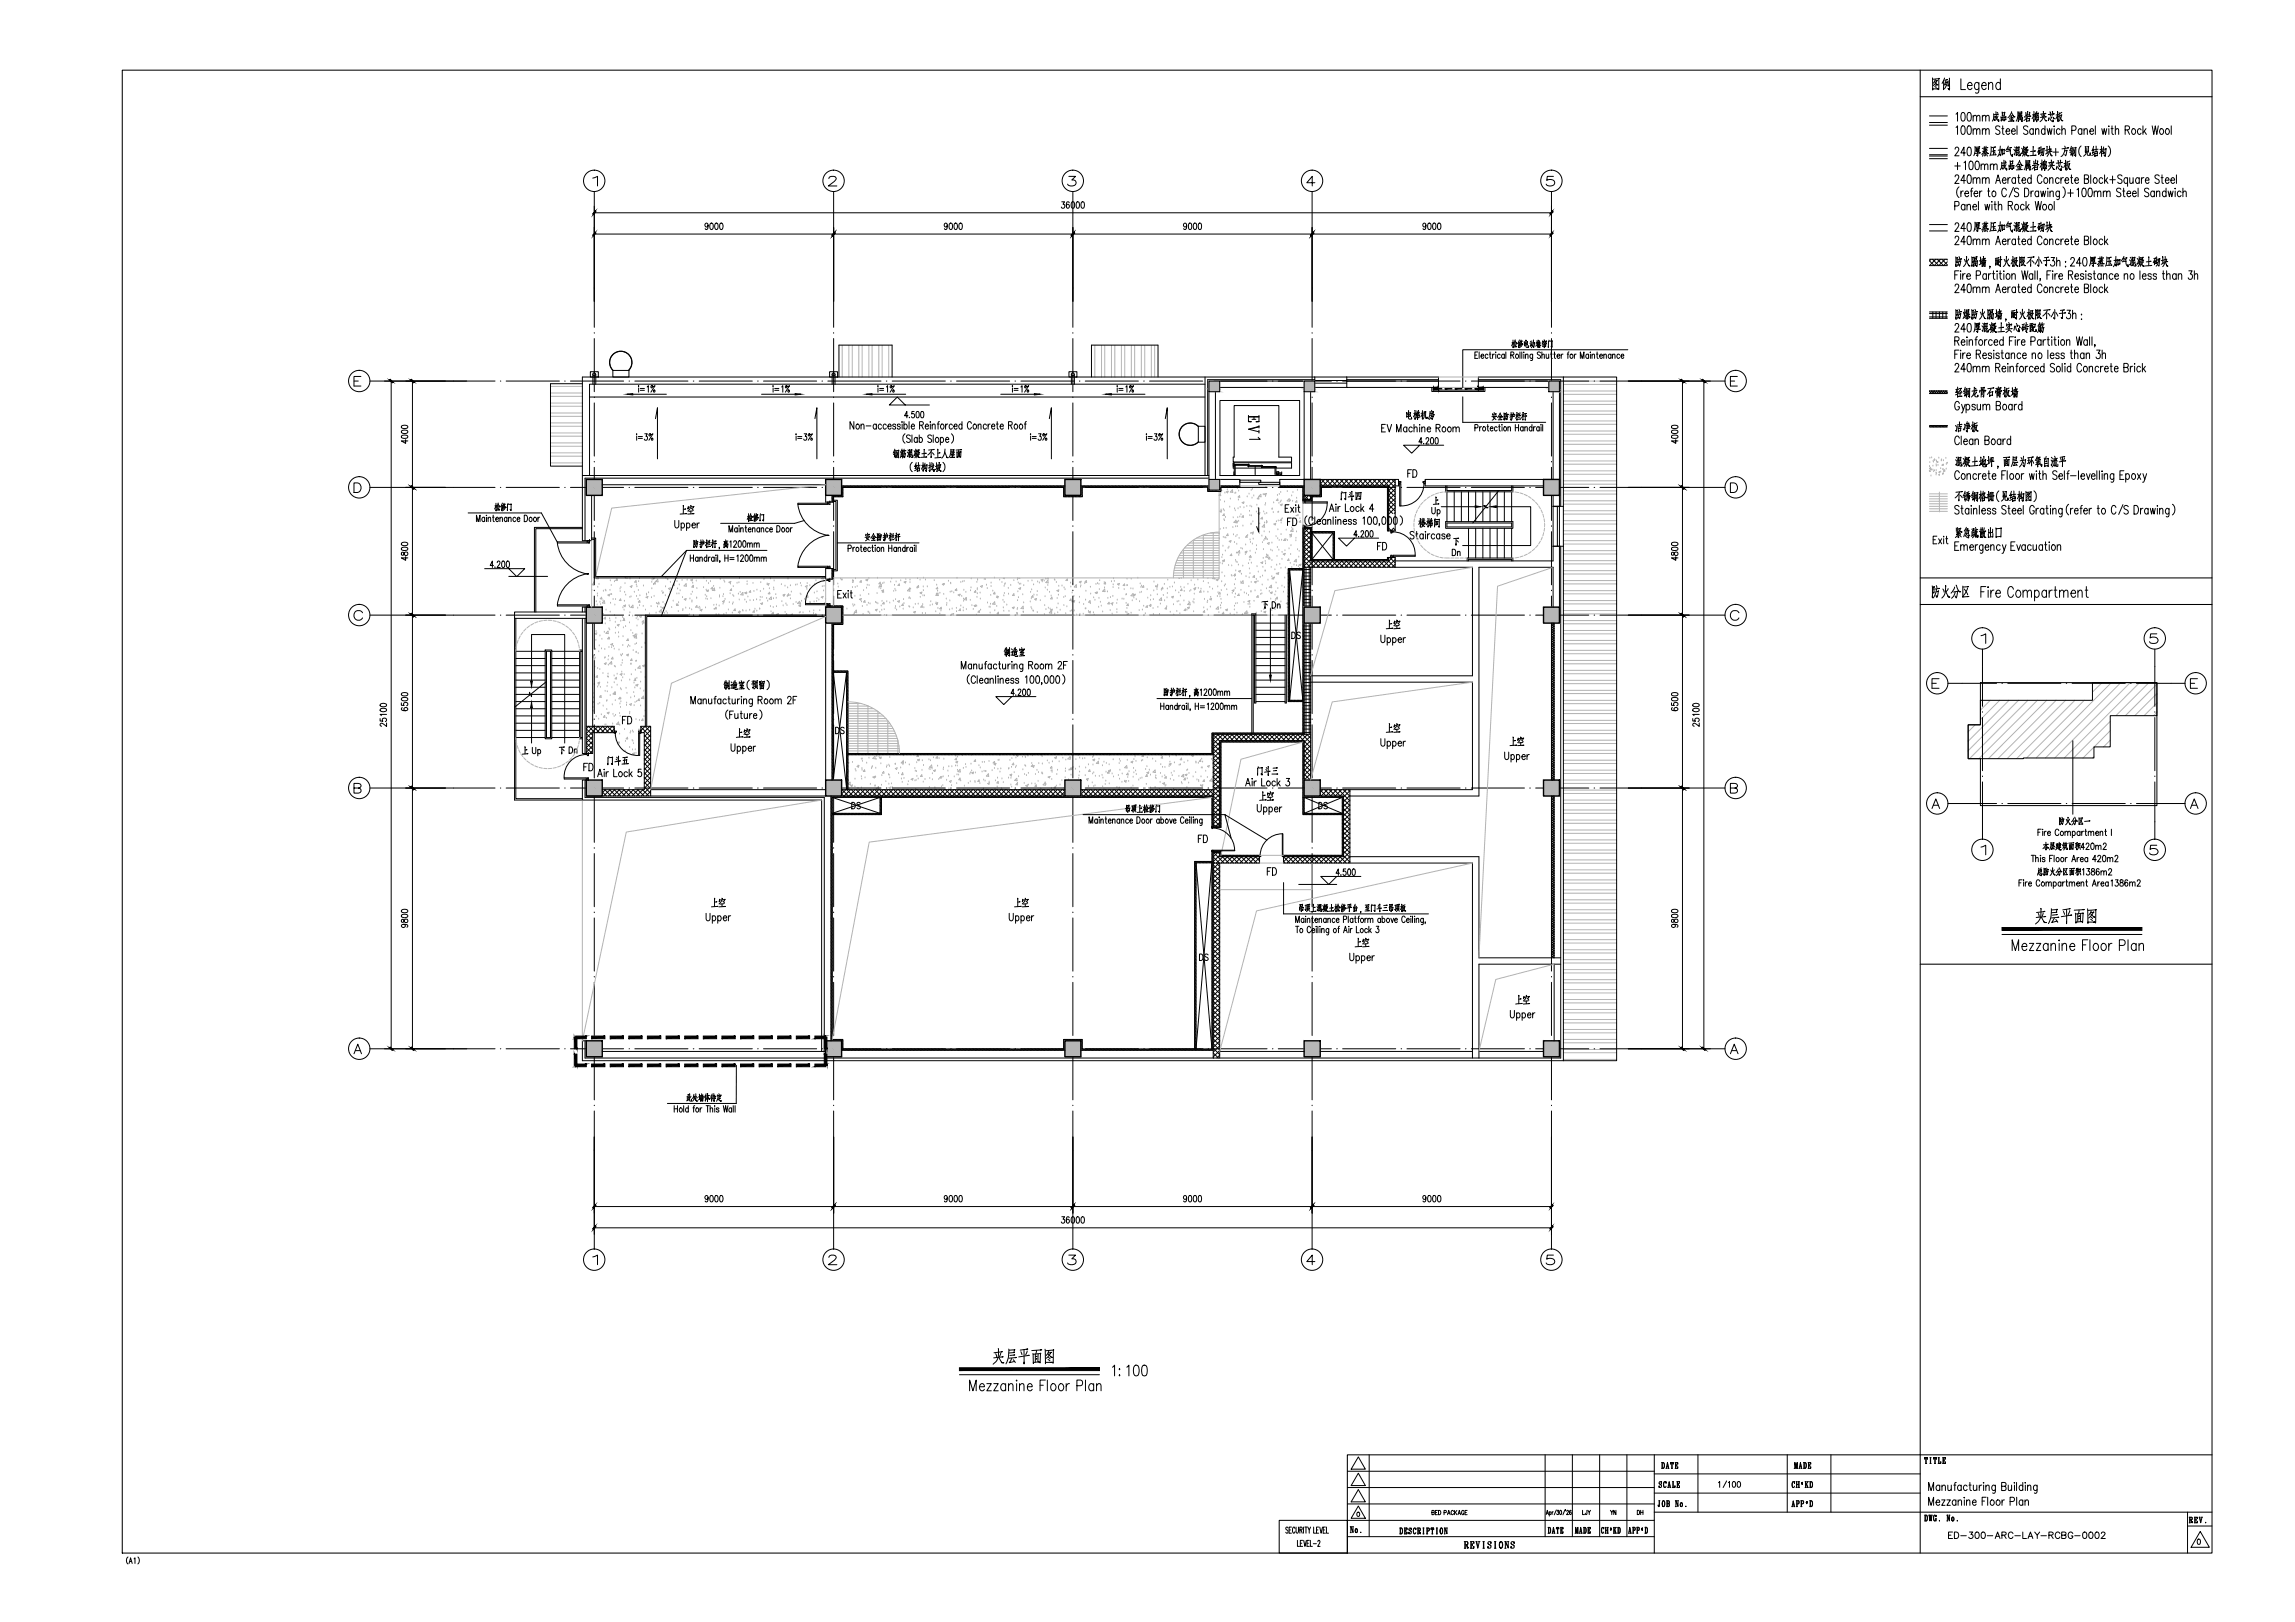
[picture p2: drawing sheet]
<svg xmlns="http://www.w3.org/2000/svg" width="841mm" height="594mm" viewBox="0 0 841 594" stroke-linecap="round" stroke-linejoin="round" font-family="sans-serif">
<!-- layer: A-PUBX-TEXT -->
<g fill="none" stroke="#000" stroke-width=".37">
<path d="M746.9 334.6l.3 1.1M747.8 332.7l.2 .2a5.6 5.6 0 0 1-1.4 5l-.7 .5M748.1 336l1.1 1.9h.7l-.9-.3M748.7 334.3l-.4 1.3M749 333.9l.4-.1-3.1 .4M749.3 335.7h.4l-3.5 .3M751.7 332.8a9.6 9.6 0 0 1-1 5.5M751.8 333.3l2.2-.2-.2-.1v1.1l-2 .2M752.8 336.3l-.9 1.6 1.9-.5M753.4 336.8l.7 1M753.6 335h.3l-1.8 .2M754.1 336h.4l-2.7 .2"/>
<path d="M756.2 333.8l.4 1.1M757.3 333.1v5.2v-.7M758.3 332.9l.4-.1-2.8 .4M758.5 333.5l-.6 1.5M758.8 335.2h.4l-3.8 .5M760.5 334.4l.2 3.7v-.3l2.1-.3-.3 .1M760.6 334.8l2.9-.4-.3 3.5-.3-.4M761.4 334.7v2.9M761.9 333.3l-.2 1.3M761.9 336.5l.2-.1-.6 .1M761.9 335.5h.2l-.6 .2M762.5 334.6l-.1 3"/>
<path d="M763.4 333.2h.4l-3.7 .2M765 332.9l.1 5.3v-.5h2.6h-.5M765.1 333.5l3.1-.3-.3 4.9-.2-.4M766.1 334.7l1.2 1.2h.4l-.6-.2M766.1 336.7l.7 .5M766.2 334.2l1.1-.1-.1-.1-.4 .9-1.4 1.4M766.2 335.9l.6 .5M766.3 333.5l-.9 1.7M733.7 342.3h51.2M737.4 348.1v-3.9l1.2 3.9 1.1-3.9v3.9M741 346.7h1.8v-.4a.85 .85 0 0 0-.8-.8 .85 .85 0 0 0-.9 .6 1.21 1.21 0 0 0 0 1.4 1.21 1.21 0 0 0 1.4 .5l.3-.4M743.7 345.5h1.6l-1.6 2.6h1.6"/>
<path d="M746.2 345.5h1.7l-1.7 2.6h1.7M750.5 346.1a.88 .88 0 0 0-.8-.6 .88 .88 0 0 0-.8 .6 1.21 1.21 0 0 0-.1 1.4 1.21 1.21 0 0 0 1.4 .5l.3-.4M750.5 345.5v2.6M751.6 346.3l.8-.8 .7 .2 .2 2.4M751.6 345.5v2.6M754.6 344.2v.4zM754.6 345.5v2.6M755.7 346.3l.7-.8 .7 .2 .2 2.4M755.7 345.5v2.6M758.5 346.7h1.8l-.1-.8a.81 .81 0 0 0-.8-.4 .81 .81 0 0 0-.7 .6 1.2 1.2 0 0 0-.1 1.4 1.2 1.2 0 0 0 1.4 .5l.3-.4M763.2 346.1h1.2M765.1 344.2h-1.9v3.9"/>
<path d="M765.9 344.2v3.9M767.5 345.7a.82 .82 0 0 1 1.4 .4 1.21 1.21 0 0 1 0 1.4 1.21 1.21 0 0 1-1.4 .5 1.56 1.56 0 0 1 0-2.3zM770.4 345.7a.82 .82 0 0 1 1.3 .4 1.21 1.21 0 0 1 .1 1.4 1.21 1.21 0 0 1-1.4 .5 1.67 1.67 0 0 1 0-2.3zM772.8 345.5v2.6M774 345.5a1.07 1.07 0 0 0-1.2 1.2M776.7 346.3h1.3a1.07 1.07 0 0 0 .8-1.1 1.07 1.07 0 0 0-.8-1h-1.3v3.9M779.8 344.2v3.9M782.8 346.1a.88 .88 0 0 0-.8-.6 .88 .88 0 0 0-.9 .6 1.21 1.21 0 0 0 0 1.4 1.21 1.21 0 0 0 1.4 .5l.3-.4M782.8 345.5v2.6M783.9 346.3l.7-.8 .8 .2 .1 2.4M783.9 345.5v2.6M364.9 495.8l.3 1.2"/>
<path d="M365.8 493.9l.1 .3a5.3 5.3 0 0 1-2 5.5M366 497.2l1.1 2h.8l-.9-.3M366.7 495.6l-.5 1.3M367 495.2l.3-.1-3 .4M367.3 497h.3l-3.4 .3M369.7 494.1a8.9 8.9 0 0 1-1 5.4M369.8 494.5l2.1-.1-.2 1-2 .2M370.8 497.5l-1 1.6 2-.5M371.3 498l.7 1.1M371.6 496.3h.3l-1.8 .1M372.1 497.3l.4-.1-2.7 .3M374.1 495.1l.4 1"/>
<path d="M375.3 494.3v5.3v-.7M376.3 494.2l.4-.1-2.8 .4M376.4 494.8l-.6 1.5M376.7 496.5l.5-.1-3.9 .6M378.5 495.7l.2 3.7-.1-.4 2.2-.2-.3 .1M378.6 496l2.8-.3-.3 3.5-.3-.4M379.4 496v2.9M379.8 494.6l-.2 1.3M379.8 497.7h.2l-.5 .1M379.9 496.8h.2l-.7 .1M380.4 495.9l-.1 3M381.3 494.5l.5-.1-3.7 .3"/>
<path d="M383 494.2l.1 5.3v-.5h2.6h-.5M383.1 494.7l3.1-.2-.3 4.8-.2-.3M384 496l1.3 1.2h.4l-.6-.2M384.1 497.9l.7 .6M384.1 495.5l1.2-.1-2 2.1M384.2 497.1l.6 .6M384.3 494.8l-.9 1.7M351.6 503.5h51.3M355.3 509.4v-3.9l1.2 3.9 1.2-3.9v3.9M358.9 507.9h1.8v-.4a.84 .84 0 0 0-.7-.8 .84 .84 0 0 0-.9 .7 1.2 1.2 0 0 0 0 1.4 1.2 1.2 0 0 0 1.3 .4l.3-.4M361.6 506.8h1.7l-1.7 2.6h1.7M364.2 506.8h1.6l-1.6 2.6h1.6"/>
<path d="M368.5 507.4l-.6-.6a1.31 1.31 0 0 0-1.2 1.3 1.31 1.31 0 0 0 1.2 1.3l.6-.6M368.5 506.8v2.6M369.6 507.5l.7-.7 .8 .2 .1 2.4M369.6 506.8v2.6M372.5 505.5v.3zM372.5 506.8v2.6M373.6 507.5l.8-.7 .7 .2 .2 2.4M373.6 506.8v2.6M376.5 507.9h1.8v-.4a.84 .84 0 0 0-.8-.8 .84 .84 0 0 0-.9 .7l-.1 .5a1.04 1.04 0 0 0 .2 1.2 1.04 1.04 0 0 0 1.3 .1l.3-.4M381.1 507.4h1.2M383.1 505.5h-2v3.9M383.8 505.5v3.9"/>
<path d="M385.5 507l.3-.2a1.31 1.31 0 0 1 1.2 1.3 1.31 1.31 0 0 1-1.2 1.3 1.56 1.56 0 0 1-.3-2.4zM388.3 507l.3-.2a1.32 1.32 0 0 1 1.2 1.3 1.32 1.32 0 0 1-1.2 1.3 1.5 1.5 0 0 1-.3-2.4zM390.7 506.8v2.6M391.9 506.8a1.13 1.13 0 0 0-1.2 1.1M394.6 507.5h1.4a1.09 1.09 0 0 0 .8-1 1.09 1.09 0 0 0-.8-1h-1.4v3.9M397.8 505.5v3.9M400.8 507.4l-.6-.6a1.31 1.31 0 0 0-1.2 1.3 1.31 1.31 0 0 0 1.2 1.3l.6-.6M400.8 506.8v2.6M401.8 507.5l.8-.7 .7 .2 .2 2.4M401.8 506.8v2.6M407.7 500.8l.7-.8v3.9M410.3 501.3v.4z"/>
<path d="M410.3 503.6v.3zM412.9 500.8l.8-.8v3.9M415.8 500.2l.7-.2a2.31 2.31 0 0 1 .8 3.2l-.3 .6-.8 .1a1.87 1.87 0 0 1-.9-2.2zM418.8 500.2l.7-.2a1.87 1.87 0 0 1 .9 2.2l-.4 1.6-.8 .1a1.87 1.87 0 0 1-.8-2.2z"/>
</g>
<g fill="#000" stroke="#000" stroke-width=".37">
<path d="M733.7 339.7v1l51.2-1zM733.7 340.7l51.2-1v1z"/>
<path d="M351.6 501v1l51.3-1zM351.6 502l51.3-1v1z"/>
</g>
<!-- layer: 0 -->
<g fill="none" stroke="#000" stroke-width=".37">
<path d="M493.7 538.9h112.5M497.8 539.6l2.6 4.5h-5.3zM497.8 533.6l2.6 4.5h-5.3zM501.7 532.8v30M566.2 532.8v30M576.2 532.8v30M586.2 532.8v30M596.2 532.8v30M606.2 539.8h97.5M608.9 535.7a1.15 1.15 0 0 1 1.1 .7 1.15 1.15 0 0 1-.3 1.3l-.8 .1M609.1 535.7v2.1zM609.5 535.7a1.55 1.55 0 0 1 0 2.1"/>
<path d="M610.5 537.8h.4M610.8 537.2h.5M611.1 536l.4 1.8-.4-2.1-.5 2.1M611.2 537.8h.4M612.3 535.7l-.1 .6v-.6h1v.6l-.1-.6M612.5 537.8h.4M612.7 535.7v2.1M613.8 537.8h1v-.6v.6M613.8 535.7h1v.6v-.6M614 535.7v2.1M614.1 535.7v2.1M614.1 536.7h.4"/>
<path d="M614.5 536.3v.8M622.2 532.8v21M655 532.8v21M657.5 537.8h.4M657.8 535.6l.4 2M658.4 537.8h.4M658.6 535.6v2.2v-2.1l-.4 2.1-.5-2.1v2.1M659.2 537.8h.4M659.5 537.2h.5M659.8 536l.4 1.8-.4-2.1-.4 2.1M660 537.8h.4M660.9 535.7a1.15 1.15 0 0 1 1.1 .7 1.15 1.15 0 0 1-.3 1.3l-.8 .1"/>
<path d="M661.1 535.7v2.1M661.2 535.7v2.1M661.5 535.7a1.6 1.6 0 0 1 0 2.1M662.6 537.8h.9v-.6v.6M662.6 535.7h.9v.6v-.6M662.7 535.7v2.1M662.8 535.7v2.1M662.8 536.7h.4M663.2 536.3v.8M671 532.8v21M705.4 533.9l-.1 .6v-.6h1v.6l-.1-.6M705.6 536h.4"/>
<path d="M705.8 533.9v2.1M707.2 536h.5M707.2 533.9h.5M707.4 533.9v2.1zM708.7 533.9l-.1 .6v-.6h1v.6l-.1-.6M708.9 536h.4M709.1 533.9v2.1zM710.2 533.9h.5M710.5 533.9v2.1M711.1 536l.1-.7v.7h-1M711.8 536h1.1v-.6l-.1 .6M711.9 533.9h1v.6l-.1-.6"/>
<path d="M712.1 533.9v2.1M712.1 534.9h.4M712.5 534.5v.8M472 559.6a.48 .48 0 0 0-.8-.1 .48 .48 0 0 0 .2 .8l.4 .2a.53 .53 0 0 1 .2 .7 .53 .53 0 0 1-.7 .2l-.1-.2M473.3 559.3h-.9v2.3h.9M474.6 559.9l-.3-.6a1.28 1.28 0 0 0 0 2.3l.3-.6M475 559.3v1.9l.3 .4 .5-.7v-1.6M477.7 559.3v2.3M478.2 559.3h.9M478.6 559.3v2.3M479.3 559.3l.5 1.1 .5-1.1M481.4 559.3v2.3h.7"/>
<path d="M483.2 559.3h-.8v2.3h.8M483.6 559.3l.5 2.3 .5-2.3M485.7 559.3h-.8v2.3h.8M486.1 559.3v2.3h.7M493.7 544.8h112.5M493.7 550.8h112.5M493.7 556.9h112.5M494.8 559.2h.5M495 559.2v2.1M495.1 559.2l.7 1.9M495.6 559.2h.4M495.8 559.2v2.1l-.7-1.9"/>
<path d="M497 559.9l-.3 .6 .3 .8a.73 .73 0 0 1-.4-.8 .73 .73 0 0 1 .7-.5l.2 .7-.2 .6h-.3M497.1 559.9l.3 .8-.3 .6M497.5 553.9a.71 .71 0 0 1 .8 .7 .71 .71 0 0 1-.8 .7l-.3-.6zM497.8 545.6l2.6 4.5h-5.3zM497.8 551.6l2.6 4.5h-5.3zM512.9 559.6a1.15 1.15 0 0 1 1.2 .8 1.15 1.15 0 0 1-.4 1.3l-.8 .1M513.1 559.6v2.2zM513.6 559.6a1.61 1.61 0 0 1-.1 2.2M514.6 559.6h1v.6l-.1-.6M514.8 559.6v2.2M514.9 559.6v2.2M517.1 559.9l.1-.3v.7l-.2-.6-.4-.1-.3 .6a.98 .98 0 0 1 .6 1.6l-.4-.1-.2-.5v.6l.1-.3"/>
<path d="M518.3 559.6a1.67 1.67 0 0 0 0 2.2M518.8 559.9l.1 .4v-.7l-.1 .3-.3-.3a1.31 1.31 0 0 0 0 2.2l.4-.5M519.4 559.6l1 .1 .1 .4-.1 .5-.7 .1M519.6 559.6v2.2M519.7 559.6v2.2M520.2 559.6l.2 .6-.2 .5M521.4 559.6h.5M521.6 559.6v2.2M521.7 559.6v2.2M522.7 559.6h.8l.3 .4-.1 .7h-.7v1.1M523 559.6v2.2M523 559.6v1.1"/>
<path d="M523.5 559.6l.2 .5-.2 .6M524.5 559.6l-.1 .6v-.6h1v.7l-.1-.7M524.9 559.6v2.2M526.3 559.6h.5M526.5 559.6v2.2M526.6 559.6v2.2M528.1 559.6a1.86 1.86 0 0 0 0 2.2 1.41 1.41 0 0 1 .1-2.2 1.42 1.42 0 0 1-.1 2.2M528.2 559.6a1.68 1.68 0 0 1 0 2.2M529.3 559.6h.4M529.4 559.6v2.2M529.5 559.6l.7 2M530 559.6h.4"/>
<path d="M530.2 559.6v2.2l-.7-2M567.3 559.4a1.17 1.17 0 0 1 1 .8 1.17 1.17 0 0 1-.3 1.3l-.7 .1M567.5 559.4v2.2M567.9 559.4a1.75 1.75 0 0 1 0 2.2M569.3 559.7l.3 1.9M570.4 559.4v.6v-.6h.8v.6l-.1-.6M570.8 559.4v2.2M571.9 559.4h.8v.6v-.6M572.1 559.4v2.2M577.4 559.4l.4 1.9M578.2 559.4v2.2M579.3 559.7l.3 1.9"/>
<path d="M580.3 559.4a1.17 1.17 0 0 1 1 .8 1.17 1.17 0 0 1-.3 1.3l-.7 .1M580.5 559.4v2.2M580.9 559.4a1.75 1.75 0 0 1 0 2.2M581.8 559.4h.9v.6v-.6M582.1 559.4v2.2M587.3 559.4a1.77 1.77 0 0 0 0 2.2M587.6 559.7l.1 .3v-.6l-.1 .3-.3-.3a1.3 1.3 0 0 0 .1 2.2l.3-.5M588.2 559.4h.4M589 559.4h.4M589.1 559.4v2.2M589.2 559.4v2.2M590.2 559.9v.3z"/>
<path d="M590.2 560h.1M591.2 559.4h.5M591.4 559.4v2.2M591.5 559.4v2.2M592 559.4h.3M592.2 559.4l-.7 1.3M592.8 559.4a1.17 1.17 0 0 1 1 .8 1.17 1.17 0 0 1-.3 1.3l-.7 .1M593 559.4v2.2zM593.4 559.4a1.75 1.75 0 0 1 0 2.2M597.3 559.7l.3 1.9M598.3 559.4h.6l.3 .4v.5l-.7 .2v1.1v-2.2v1.1M598.9 559.4l.3 .4-.3 .7"/>
<path d="M599.8 559.4l.9 .2-.1 .8-.6 .1v1.1v-2.2v1.1M600.5 559.4l.2 .4-.2 .7M601.7 559.9l.1 .3zM601.8 560h.1M602.8 559.4a1.22 1.22 0 0 1 1 .8 1.22 1.22 0 0 1-.3 1.3l-.7 .1M603 559.4v2.2zM603.3 559.4a1.82 1.82 0 0 1 0 2.2M606.2 546.9h97.5M607.7 551.4l.2 .4 .2-2.1-.2 2.1M607.9 549.7h.4M608 543.2l.9 .9M608.8 543l.1-.3v.6l-.2-.5-.4-.1-.3 .5a.98 .98 0 0 1 .6 1.6l-.4-.1-.2-.5v.6v-.3"/>
<path d="M609.5 549.7a1.88 1.88 0 0 0 0 2.1 1.37 1.37 0 0 1 .2-2.1 1.45 1.45 0 0 1-.2 2.1M609.7 549.7a1.85 1.85 0 0 1 0 2.1M610 542.7a1.67 1.67 0 0 0 0 2.1M610.5 543v.3v-.6v.3l-.3-.3a1.31 1.31 0 0 0 0 2.1l.3-.5M610.8 549.7l.8 .1 .2 .5-.3 .4 .3 .7-.3 .4h-.8M610.9 549.7v2.1M611 549.7v2.1M611.1 544.8h.4M611.4 544.2h.5M611.5 549.7l.1 .8-.6 .2M611.5 550.7l.2 .4-.2 .7M611.7 543l.4 1.8-.4-2.1-.4 2.1"/>
<path d="M611.9 544.8h.4M612.9 542.7h.4M613.1 542.7v2.1zM613.7 544.8l.1-.6v.6h-1M613.9 551.8h.4M613.9 549.7h.5M614.5 544.8h1v-.6l-.1 .6M614.5 542.7h1v.6l-.1-.6M614.7 542.7v2.1M614.7 543.7h.4M614.7 549.7h.4M614.9 551.6l-.8-1.9v2.1"/>
<path d="M614.9 549.7v2.1l-.7-1.9M615.1 543.3v.8M616.1 550.4l-.3 .6 .3 .8a.71 .71 0 0 1-.4-.8 .71 .71 0 0 1 .7-.5l.1 1-.4 .3M616.2 550.4l.3 .6-.3 .8M617.8 551.8h.1M629.8 543.1l.4-.5v2.1M632.7 542.4l-1.2 2.4M633.4 543.1l.4-.5v2.1M635.1 542.8l.2-.2a1.13 1.13 0 0 1 .7 1.1 1.13 1.13 0 0 1-.7 1l-.5-.9zM636.8 542.8l.3-.2a1.13 1.13 0 0 1 .8 1.1 1.13 1.13 0 0 1-.8 1l-.3-.1-.2-.8zM656.6 551.8h.4M656.7 551.8l.5-2.1 .4 2.1"/>
<path d="M656.9 551.2h.5M657.1 542.7a1.82 1.82 0 0 0 0 2.1M657.2 550l.3 1.8M657.3 551.8h.4M657.5 543l.1 .3v-.6l-.1 .3-.3-.3a1.28 1.28 0 0 0 .1 2.1l.3-.5M658.2 544.8h.4M658.2 542.7h.4M658.3 549.7h.7l.3 .3-.1 .7-.7 .1v1M658.3 551.8h.4M658.4 542.7v2.1M658.4 542.7v1M658.5 549.7v2.1"/>
<path d="M658.5 549.7v1.1M659 544.8h.4M659 542.7h.4M659 549.7l.2 .4-.2 .7M659.2 542.7v2.1M659.2 543.7h-.8v1.1M659.9 549.7h.7l.4 .3-.2 .7-.6 .1v1M659.9 551.8h.5M660.1 549.7v2.1M660.2 549.7v1.1M660.3 543.2l.1 .3zM660.4 543.2h.1"/>
<path d="M660.5 543.3h.1M660.5 543.6h.1M660.5 543.4v.1M660.5 543.3l-.1 .4M660.6 549.7l.3 .4-.3 .7M661.5 544.8h.4M661.5 542.7h.4M661.7 542.7v2.1M662 550.1v.4zM662 543.6l.4 1.2M662 550.2v.2zM662 543.5l.5 1.3"/>
<path d="M662.1 550.3h.1M662.1 550.6h.1M662.1 550.3v.4M662.1 550.4v.1M662.3 544.8h.4M662.3 542.7h.4M662.5 542.7l-.8 1.2M663.2 542.7a1.15 1.15 0 0 1 1.1 .7 1.15 1.15 0 0 1-.3 1.3l-.8 .1M663.2 549.7a1.15 1.15 0 0 1 1.1 .7 1.15 1.15 0 0 1-.3 1.3l-.8 .1M663.4 542.7v2.1zM663.4 549.7v2.1zM663.8 542.7a1.67 1.67 0 0 1 0 2.1"/>
<path d="M663.8 549.7a1.67 1.67 0 0 1 0 2.1M705.3 554.9a1.17 1.17 0 0 1 1.1 .8 1.17 1.17 0 0 1-.3 1.3l-.8 .1M705.5 554.9v2.2M705.9 554.9a1.68 1.68 0 0 1 0 2.2M706.8 554.9h.4M706.9 554.9l.3 2.2 .2-2.2 .3 2.2 .3-2.2M707 554.9l.2 1.7M707.5 554.9l.2 1.7M707.8 554.9h.3M708.9 554.9a1.68 1.68 0 0 0 .1 2.2M709.2 556.3h.4M709.4 555.2l.1 .3v-.6l-.1 .3-.3-.3a1.26 1.26 0 0 0 0 2.2l.3-.3"/>
<path d="M709.4 556.3v.8M709.5 556.3v.8M710.7 556.9v.2zM713.4 554.9h.5M713.4 557.1h.4M713.6 554.9v2.2M713.7 554.9l.7 2M714.2 554.9h.4M714.4 554.9v2.2l-.7-2M715.6 555.7l-.3 .6 .3 .8a.69 .69 0 0 1-.4-.8 .69 .69 0 0 1 .7-.5l.1 1-.4 .3M715.7 555.7l.3 .6-.3 .8M717.3 556.9v.2z"/>
<path d="M801.6 553.8v15M801.6 558.9h9M802.2 555.7l1 .1v.8l-.7 .1v-1M802.2 557.7h.5M802.4 555.7v2M802.5 556.7v1M802.8 556.7l.6 1-.4-.9M803 555.7l.3 .4-.3 .6M804.1 557.7h1.1v-.6l-.1 .6M804.1 555.7h1.1v.6v-.6M804.3 555.7v2M804.4 555.7v2"/>
<path d="M804.4 556.6h.4M804.8 556.3v.7M805.9 555.7h.4M806 555.7l.5 2 .4-2M806.1 555.7l.4 1.7M806.7 555.7h.4M808.3 557.7h.1M46.9 570.3a1.66 1.66 0 0 0 0 2.5M47.3 572.6l.6-2 .5 2M47.5 571.9h.7M49.1 570.9l.4-.3v2M50.5 570.3a1.74 1.74 0 0 1 0 2.5"/>
<path d="M472.4 560.4h.5M475.5 564.2v2.2h.7M476.3 560.4l.9-.2-.3-.9h-.6v2.3M476.5 565.2h.5M476.8 560.4l.4 1.2M477.4 564.2h-.9v2.2h.9M477.7 564.2l.5 2.2 .5-2.2M479 565.2h.5M479.8 560.4v1.2M479.8 564.2h-.8v2.2h.8M480.2 564.2v2.2h.7M481.3 565.4h1.1"/>
<path d="M482.4 560.4h.6M483 564.7l.1-.4a.57 .57 0 0 1 .7 .3 .57 .57 0 0 1-.3 .7l-.6 1.1h.9M484.9 560.4h.5M493.7 562.8h112.5M494.8 561.3h.4M498.7 561.1v.2zM514.6 561.8h1v-.6l-.1 .6M514.9 560.7h.3M515.2 560.3v.7M516.3 560.2l.9 .9M519.4 561.8h.5M520 560.7l.5 1.1-.4-1"/>
<path d="M521.4 561.8h.5M522.7 561.8h.5M524.7 561.8h.4M526.3 561.8h.5M529.3 561.8h.3M536.6 564.6h1l.3 .5-.1 .6-.9 .1M536.6 567.1h.6M536.8 564.6v2.5M536.9 564.6v2.5M537.3 565.8l.6 1.1 .1-.2v.4l-.5-1.2M537.6 564.6l.3 .5-.3 .7M538.8 567.1h1.3v-.7l-.1 .7"/>
<path d="M538.8 564.6h1.3v.7l-.1-.7M539 564.6v2.5M539.1 564.6v2.5M539.1 565.8h.5M539.6 565.4v.8M540.9 564.6h.4M541 564.6l.5 2.5 .6-2.5M541.1 564.6l.5 2.1M541.8 564.6h.5M543.4 567.1h.6M543.4 564.6h.6M543.6 564.6v2.5"/>
<path d="M543.7 564.6v2.5M545.3 565.2l1.1 1.1M546.3 565l.1-.3v.7l-.1-.4a.52 .52 0 0 0-.9-.3 .52 .52 0 0 0 .2 .9l.7 .4 .1 .7-.7 .4-.4-.7v.7l.1-.4M547.6 567.1h.6M547.6 564.6h.6M547.9 564.6v2.5M548 564.6v2.5M550 564.6a1.78 1.78 0 0 0 0 2.5 1.45 1.45 0 0 1 .1-2.5 1.45 1.45 0 0 1-.1 2.5M550.1 564.6a1.75 1.75 0 0 1 0 2.5M551.4 567.1h.5M551.4 564.6h.6M552.4 564.6h.5"/>
<path d="M552.7 566.8l-1-2.2v2.5M552.7 564.6v2.4l-1-2.1M553.7 565.2l1.2 1.1M554.8 565l.1-.3v.7l-.1-.4a.53 .53 0 0 0-.9-.3 .53 .53 0 0 0 .2 .9l.7 .4 .1 .7-.7 .4-.5-.7v.7l.1-.4M568.8 561.6h.3M568.9 561.6l.4-2.2 .4 2.2M569 561h.5M569.4 561.6h.4M570.6 561.6h.4M571.9 561.6h.8v-.6v.6M572.1 560.4h.3M572.4 560v.8"/>
<path d="M577.2 561.6h.3M577.4 561.6v-2.2l.4 2.2 .4-2.2v2.2M578 561.6h.4M578.8 561.6h.3M578.9 561.6l.4-2.2 .4 2.2M579 561h.5M579.4 561.6h.4M581.8 561.6h.9v-.6v.6M582.1 560.4h.3M582.4 560v.8M588.2 561.6h.4M588.4 560.5v-1.1v2.2v-1.1h.7"/>
<path d="M589 561.6h.4M590.3 560.4h.1M590.3 560.1h.1M590.4 560.1h.1M590.4 560.1l-.1 .4M590.4 560.2l-.1 .1M591.2 561.6h.5M592 561.6h.3M592.1 561.6l-.4-1.3 .5 1.3M596.7 561.6h.4M596.9 561.6l.4-2.2 .4 2.2M597 561h.5"/>
<path d="M597.4 561.6h.4M598.3 561.6h.4M599.8 561.6h.4M601.8 560.1h.1M601.8 560.4h.1M601.8 560.2v.1M601.9 560.1h.1M601.9 560.1l-.1 .4M714.1 562.3h.8M715.5 561.1h-1.4v2.4h1.4M716.2 561.1a1.28 1.28 0 0 1 1.4 .5 1.28 1.28 0 0 1 0 1.6l-.6 .3h-.8zM718.5 562.5h2.1"/>
<path d="M721.7 561.1h1.2l-.6 .9a.8 .8 0 0 1 .5 1.3 .8 .8 0 0 1-1.3-.3M724.1 561.3a.72 .72 0 0 1 1.1 .3l.1 .5a1.05 1.05 0 0 1-.9 1.4 1.5 1.5 0 0 1-.3-2.2zM726.3 561.3a.72 .72 0 0 1 1.1 .3l.2 .5a1.05 1.05 0 0 1-.9 1.4 1.5 1.5 0 0 1-.4-2.2zM728.2 562.5h2.1M731.2 563.5l.8-2.4 .9 2.4M731.5 562.7h1.1M733.6 562.3l1.4-.2 .1-.8-1.5-.2v2.4M734.4 562.3l.8 1.2M737.7 561.7a.87 .87 0 0 0-1-.6 .87 .87 0 0 0-.7 .9 .98 .98 0 0 0 .3 1.3 .98 .98 0 0 0 1.2-.1l.2-.3M738.3 562.5h2.1M741.3 561.1v2.4h1.3M743.2 563.5l.9-2.4 .9 2.4"/>
<path d="M743.5 562.7h1.2M745.6 561.1l1 1.2 .9-1.2M746.6 562.3v1.2M747.9 562.5h2M750.8 562.3l1.4-.2 .2-.3-.1-.5-1.5-.2v2.4M751.6 562.3l.8 1.2M754.9 561.7a.87 .87 0 0 0-1-.6 .87 .87 0 0 0-.7 .9 1 1 0 0 0 .3 1.3 1 1 0 0 0 1.3-.1l.1-.3M755.5 562.3l1.4-.2 .1-.8-1.5-.2v2.4l1.5-.3v-.7l-.4-.2M759.6 561.7a.87 .87 0 0 0-1-.6 .87 .87 0 0 0-.7 .9 .98 .98 0 0 0 .3 1.3 .98 .98 0 0 0 1.3-.1l.1-.6h-.6M760.3 562.5h2M763.5 561.3a.72 .72 0 0 1 1.1 .3l.2 .5a1.05 1.05 0 0 1-.9 1.4 1.5 1.5 0 0 1-.4-2.2zM765.8 561.3a.72 .72 0 0 1 1.1 .3l.1 .5a1.05 1.05 0 0 1-.9 1.4 1.5 1.5 0 0 1-.3-2.2z"/>
<path d="M768 561.3a.72 .72 0 0 1 1.1 .3l.2 .5a1.05 1.05 0 0 1-.9 1.4 1.5 1.5 0 0 1-.4-2.2zM770.1 561.7l.2-.4 .6-.2 .5 .7-1.5 1.7h1.6M805.4 563.8a.96 .96 0 0 1 1.1 .7 .96 .96 0 0 1-.6 1.2l-.6-.4zM806.3 560.9l3.3 5.8h-6.6z"/>
<circle cx="660.4" cy="543.3" r=".02"/>
<circle cx="662" cy="550.3" r=".02"/>
<circle cx="590.2" cy="560" r=".02"/>
<circle cx="601.8" cy="560" r=".02"/>
</g>
<g fill="none" stroke="#000" stroke-width=".37">
<path d="M706.8 551.3v-2.9l.9 2.9 .9-2.9v2.9M706.8 545.9v-2.9l.9 2.9 .9-2.9v2.9M709.5 550.2h1.3l-.2-.7a.61 .61 0 0 0-1 .3l-.1 .7a.79 .79 0 0 0 .9 .8l.4-.4M710.8 544.4a.64 .64 0 0 0-.6-.5 .64 .64 0 0 0-.6 .5l-.1 .7a.79 .79 0 0 0 .9 .8l.4-.4M710.8 543.9v2M711.6 549.4h1.2l-1.2 1.9h1.2M711.6 544.5l.6-.6 .6 .2 .1 1.8M711.6 543.9v2M713.5 549.4h1.2l-1.2 1.9h1.2M713.8 543.9l.1 1.9 .6 .1 .6-.5M715.1 543.9v2M716 543.9h.8"/>
<path d="M716.8 549.8a.64 .64 0 0 0-.7-.5 .64 .64 0 0 0-.6 .5l-.1 .7a.79 .79 0 0 0 .9 .8l.5-.4M716.8 549.4v1.9M716.9 543l-.5 .1-.1 .4v2.4M717.6 550l.6-.6 .5 .1 .1 1.8M717.6 549.4v1.9M718.7 544.4a.65 .65 0 0 0-.6-.5 .65 .65 0 0 0-.6 .5l-.1 .7a.78 .78 0 0 0 .8 .8l.5-.4M718.7 543.9v2M719.9 548.4v.3zM719.9 549.4v1.9M720.7 550l.5-.6 .6 .1 .1 1.8M720.7 549.4v1.9M720.9 544.4a.65 .65 0 0 0-.6-.5 .65 .65 0 0 0-.7 .5l-.1 .7a.78 .78 0 0 0 .9 .8l.5-.4"/>
<path d="M721.5 543.9h.8M721.9 543v2.4l.1 .4 .5 .1M722.8 550.2h1.4l-.2-.7a.96 .96 0 0 0-1.3 .6 .96 .96 0 0 0 .7 1.2l.8-.4M723.2 543.9l.1 1.9 .5 .1 .6-.5M724.4 543.9v2M725.3 543.9v2M726.2 543.9a.85 .85 0 0 0-.9 .9M726.4 549.8h.9M726.9 543v.2zM726.9 543.9v2M727.7 544.5l.6-.6 .6 .2 .1 1.8M727.7 543.9v2"/>
<path d="M727.9 548.4h-1.5v2.9M728.4 548.4v2.9M729.4 549.8a.68 .68 0 0 1 .7-.5 .68 .68 0 0 1 .6 .5l.1 .7a.79 .79 0 0 1-.9 .8l-.5-.4zM731.2 543.9l-.1 2.8-.3 .2-.6-.1M731.2 544.4a.65 .65 0 0 0-.6-.5 .65 .65 0 0 0-.6 .5l-.1 .7a.78 .78 0 0 0 .9 .8l.4-.4M731.6 549.8a.68 .68 0 0 1 .6-.5 .68 .68 0 0 1 .6 .5l.2 .7a.79 .79 0 0 1-1 .8l-.4-.4zM733.5 544.4l1.4-.2 .2-.4-.2-.7-1.4-.1v2.9l1.5-.2 .1-.7-.6-.6M733.7 549.4v1.9M734.5 549.4a.85 .85 0 0 0-.8 .8M735.9 543.9l.1 1.9 .6 .1 .6-.5M736.6 550h1l.5-.3 .1-.8-.2-.4-1.4-.1v2.9M737.2 543.9v2"/>
<path d="M738.2 543v.2zM738.2 543.9v2M739 543v2.9M739 548.4v2.9M741.3 549.8a.64 .64 0 0 0-.6-.5 .64 .64 0 0 0-.7 .5l-.1 .7a.79 .79 0 0 0 .9 .8l.5-.4M741.3 544.4a.65 .65 0 0 0-.6-.5 .65 .65 0 0 0-.7 .5l-.1 .7a.78 .78 0 0 0 .9 .8l.5-.4M741.3 543v2.9M741.3 549.4v1.9M742.1 550l.6-.6 .5 .1 .1 1.8M742.1 549.4v1.9M742.2 543v.2zM742.2 543.9v2"/>
<path d="M743 544.5l.6-.6 .5 .2 .1 1.8M743 543.9v2M746.5 543.9l-.1 2.8-.3 .2-.6-.1M746.5 544.4a.68 .68 0 0 0-.6-.5 .68 .68 0 0 0-.6 .5l-.1 .7a.75 .75 0 0 0 .3 .7 .75 .75 0 0 0 .8 0l.2-.3"/>
</g>
<!-- layer: 0 -->
<path d="M703.7 25.7v543.1M703.7 35.4h106.9M703.7 211.7h106.9M703.7 221.4h106.9M703.7 353.1h106.9M606.2 532.8v36M810.6 532.8h-316.9v36M468.8 556.9h24.9v11.9h-24.9zM606.2 553.8h204.4" fill="none" stroke="#000" stroke-width=".38"/>
<!-- layer: zuwaku -->
<path d="M44.8 25.7h765.8v543.1h-765.8z" fill="none" stroke="#000" stroke-width=".38"/>
<!-- layer: A-HTCH -->
<g fill="none" stroke="#b3b3b3" stroke-width=".37">
<path d="M308.6 126.4v11.7M311.1 126.4v11.7M312.3 126.4v11.7M314.7 126.4v11.7M315.9 126.4v11.7M318.4 126.4v11.7M319.6 126.4v11.7M322 126.4v11.7M323.3 126.4v11.7M325.7 126.4v11.7M401.2 126.4v11.7M403.7 126.4v11.7"/>
<path d="M404.8 126.4v11.7M407.3 126.4v11.7M408.5 126.4v11.7M410.9 126.4v11.7M412.2 126.4v11.7M414.6 126.4v11.7M415.8 126.4v11.7M418.3 126.4v11.7M419.5 126.4v11.7M421.9 126.4v11.7M423.1 126.4v11.7M527.1 138.1h14.7"/>
<path d="M572.9 139.6h19.5M201.7 159.8h11.7M201.7 156.1h11.7M201.7 152.5h11.7M201.7 148.8h11.7M201.7 145.2h11.7M201.7 141.5h11.7M201.7 158.6h11.7M201.7 154.9h11.7M201.7 151.3h11.7M201.7 147.6h11.7M201.7 143.9h11.7"/>
<path d="M527.1 141.9h14.7M572.9 159h19.5M572.9 155.4h19.5M572.9 151.8h19.5M572.9 148.1h19.5M572.9 144.4h19.5M572.9 140.8h19.5M572.9 157.9h19.5M572.9 154.2h19.5M572.9 150.5h19.5M572.9 146.9h19.5M572.9 143.2h19.5"/>
<path d="M201.7 167.1h11.7M201.7 163.4h11.7M201.7 169.5h11.7M201.7 165.9h11.7M201.7 162.2h11.7M572.9 177.3h19.5M572.9 173.7h19.5M572.9 170h19.5M572.9 166.4h19.5M572.9 162.7h19.5M572.9 179.8h19.5M572.9 176.1h19.5"/>
<path d="M572.9 172.5h19.5M572.9 168.8h19.5M572.9 165.1h19.5M572.9 161.5h19.5M572.9 199.3h19.5M572.9 195.6h19.5M572.9 191.9h19.5M572.9 188.3h19.5M572.9 184.7h19.5M572.9 181h19.5M572.9 198h19.5M572.9 194.4h19.5"/>
<path d="M572.9 190.7h19.5M572.9 187.1h19.5M572.9 183.4h19.5M572.9 217.5h19.5M572.9 213.9h19.5M572.9 210.2h19.5M572.9 206.5h19.5M572.9 202.9h19.5M572.9 220h19.5M572.9 216.3h19.5M572.9 212.6h19.5M572.9 209h19.5"/>
<path d="M572.9 205.4h19.5M572.9 201.7h19.5M572.9 239.4h19.5M572.9 235.8h19.5M572.9 232.2h19.5M572.9 228.5h19.5M572.9 224.8h19.5M572.9 221.2h19.5M572.9 238.2h19.5M572.9 234.6h19.5M572.9 230.9h19.5M572.9 227.3h19.5"/>
<path d="M572.9 223.6h19.5M572.9 257.7h19.5M572.9 254h19.5M572.9 250.4h19.5M572.9 246.8h19.5M572.9 243.1h19.5M572.9 256.5h19.5M572.9 252.9h19.5M572.9 249.2h19.5M572.9 245.5h19.5M572.9 241.9h19.5M572.9 279.7h19.5"/>
<path d="M572.9 276h19.5M572.9 272.3h19.5M572.9 268.7h19.5M572.9 265h19.5M572.9 261.4h19.5M572.9 278.4h19.5M572.9 274.8h19.5M572.9 271.1h19.5M572.9 267.5h19.5M572.9 263.8h19.5M572.9 260.1h19.5M572.9 297.9h19.5"/>
<path d="M572.9 294.3h19.5M572.9 290.6h19.5M572.9 286.9h19.5M572.9 283.3h19.5M572.9 296.7h19.5M572.9 293h19.5M572.9 289.4h19.5M572.9 285.7h19.5M572.9 282.1h19.5M572.9 319.8h19.5M572.9 316.2h19.5M572.9 312.5h19.5"/>
<path d="M572.9 308.9h19.5M572.9 305.2h19.5M572.9 301.5h19.5M572.9 318.6h19.5M572.9 315h19.5M572.9 311.3h19.5M572.9 307.6h19.5M572.9 304h19.5M572.9 300.4h19.5M572.9 338.1h19.5M572.9 334.4h19.5M572.9 330.8h19.5"/>
<path d="M572.9 327.2h19.5M572.9 323.5h19.5M572.9 336.9h19.5M572.9 333.2h19.5M572.9 329.6h19.5M572.9 325.9h19.5M572.9 322.3h19.5M572.9 356.4h19.5M572.9 352.7h19.5M572.9 349h19.5M572.9 345.4h19.5M572.9 341.8h19.5"/>
<path d="M572.9 358.8h19.5M572.9 355.1h19.5M572.9 351.5h19.5M572.9 347.9h19.5M572.9 344.2h19.5M572.9 340.5h19.5M572.9 378.3h19.5M572.9 374.7h19.5M572.9 371h19.5M572.9 367.3h19.5M572.9 363.7h19.5M572.9 360h19.5"/>
<path d="M572.9 377.1h19.5M572.9 373.4h19.5M572.9 369.7h19.5M572.9 366.1h19.5M572.9 362.5h19.5M572.9 385.6h19.5M572.9 381.9h19.5M572.9 388h19.5M572.9 384.4h19.5M572.9 380.7h19.5"/>
</g>
<!-- layer: AR-Hatch -->
<g fill="none" stroke="#b3b3b3" stroke-width=".37">
<path d="M302.6 177.5l-78.4 8.6-5.9 25.1M446.8 178.4v33.3h-141.4M447.3 179.7h.1M449.8 179.5h.1M451.6 179.4l.2 .9-.9-.1zM453.4 178.9h.1M453.9 179.9h.1M454.3 178h14.7M458.5 179.6h.1M458.9 179.2h.1M463.9 178.6h.1M464.2 178.6h.1"/>
<path d="M475.5 179.6h.1M707.1 172.7h.1M707.1 171h.1M707.1 170.9h.1M707.2 169.4h.1M707.2 167.8h.1M707.3 172.4l.1 .3h-.3zM707.4 171.3l.1 .4h-.4zM707.5 171.9l.4-.1-.1 .3zM707.6 174.3h.1M707.9 167.7h.1M708.3 170.7h.1"/>
<path d="M708.3 172.2h.1M708.4 169h.1M708.5 169.2h.1M708.6 172.8h.1M708.7 168.4l.4-.1-.1 .3zM708.9 172.4h.1M708.9 168.4h.1M709.5 173.9h.1M709.5 173.2h.1M709.5 172.3h.1M709.5 170.3h.1M709.6 170.7h.1"/>
<path d="M709.6 168.8h.1M709.6 173.4h.1M709.6 169.1h.1M710.1 169l.1 .3h-.3zM710.2 170.5h.1M710.5 173.9l.3-.1-.1 .2zM710.5 167.8h.1M710.7 173.9h.1M710.8 172.7v.3h-.3zM711.2 172.9h.1M711.2 171.7h.1M711.4 168.8h.1"/>
<path d="M711.5 168.6h.1M711.5 168.4h.1M711.6 170.3l.4-.1-.1 .3zM711.9 173.8h.1M712 173.6h.1M712 172h.1M712.1 172h.1M712.1 170.3h.1M712.1 170.4h.1M712.2 168.7h.1M712.2 173.5h.1M712.3 172.8h.1"/>
<path d="M712.7 172.1v.5l-.4-.1zM713.1 167.9h.1M713.2 171.8h.1M713.2 170.1h.1M713.6 169.5l-.2 .1h.2M216.8 198v24.4M434.9 199.8h11.9M435.9 198.9h10.9M437.1 198h9.7M437.3 197.8v13.9M438.5 197.1h8.3M440.5 196.1h6.3"/>
<path d="M441 196v15.7M443.5 195.2h3.3M444.6 195v16.7l-.3 .2 .9 .1v-.3M446.7 194.9a16.7 16.7 0 0 0-16.7 16.7M446.8 197.4h.1M446.8 195.7h.1M447 187.2l.7-.2-.2 .6zM447.1 193.9h.1M447.1 181.6h.1M447.2 183.3h.1M447.2 180.9l.2 .6-.6-.1zM447.4 180.6h.1"/>
<path d="M447.5 186.8h.1M448.3 196.8h.1M448.3 186.6h.1M448.4 193.6h.1M448.5 190.3h.1M448.6 188.2l.1 .6h-.6zM448.6 187.1h.1M448.7 190.7h.1M448.7 183.9h.1M448.9 180.6h.1M448.9 197h.1M449.1 189.5h.1"/>
<path d="M449.2 197h.1M449.3 193.5h.1M449.4 180.2l.7-.3-.3 .6zM449.9 195.5l.2 .7-.6-.1zM450.4 198.2l.7-.2-.2 .6zM450.7 185.8h.1M450.9 182.8h.1M451.8 193.2h.1M451.9 189.7h.1M452 195.9h.1M452.4 198.7h.1M452.4 186.4h.1"/>
<path d="M452.6 180.8h.1M452.7 187.1h.1M452.8 192.9h.1M452.8 191.2l.7-.3-.2 .6zM452.9 180.6h.1M452.9 196.6h.1M452.9 190.5l.1 1-.8-.2zM453.2 199.3h.1M453.3 196.1h.1M453.4 192.9h.1M453.6 189.6h.1M453.7 186.4h.1"/>
<path d="M453.8 183.1h.1M453.9 190.9h.1M454.1 197.2h.1M454.2 181.5l.1 .6h-.6zM454.3 189.4h.1M454.5 185.8h.1M454.8 188.6h.1M455.2 184.1l.7-.2-.2 .5zM455.5 192.7h.1M455.6 188.8l.1 .6h-.6zM455.9 186h.1M456.5 199.6h.1"/>
<path d="M456.9 185.5h.1M456.9 196.2l.1 .6-.5-.1zM457 182h.1M457.2 196.1h.1M457.7 181h.1M457.9 187.3h.1M458 188.8h.1M458.1 197.7h.1M458.1 185.4h.1M458.2 198.7h.1M458.4 195.4h.1M458.4 192.2h.1"/>
<path d="M458.5 191.9h.1M458.6 188.9h.1M458.7 195.1l.6-.2-.2 .5zM458.7 185.7h.1M458.8 182.5h.1M458.9 199.3h.1M459.1 195.7h.1M459.1 191.1h.1M459.2 197.4h.1M459.5 181.7h.1M460.4 199.9h.1M460.4 187.5h.1"/>
<path d="M460.6 185h.1M461 188l.7-.2-.2 .6zM461.1 186.2h.1M461.2 182.1l.1 .7-.6-.1zM461.5 195.4h.1M461.6 191.9h.1M462 181.1l.1 .8-.8-.1zM462.4 196.3h.1M462.5 189.4l.2 .7-.6-.1zM462.6 198.8h.1M462.9 181.2h.1M463.1 187.5h.1"/>
<path d="M463.1 198h.1M463.2 181.2h.1M463.3 194.8h.1M463.3 192.2l.1 .9-.9-.1zM463.4 191.6h.1M463.4 181l.7-.3-.2 .6zM463.5 188.3h.1M463.6 185h.1M463.7 181.8h.1M463.8 196.8h.1M463.8 184.4h.1M463.9 196.8l.1 .6h-.6z"/>
<path d="M464.1 191.6h.1M464.2 191h.1M464.2 188h.1M464.3 191.3h.1M464.5 197.7h.1M464.5 199l.6-.2-.1 .5zM465.2 194.9h.1M466.1 198.9h.1M466.1 186.6h.1M466.2 186.4h.1M466.6 187.7h.1M466.7 184.2h.1"/>
<path d="M466.8 191.9l.7-.2-.2 .6zM467.6 196.6h.1M467.8 191.1h.1M468.1 181.4h.1M468.2 197.3h.1M468.2 182.8l.1 .5h-.6zM468.3 194.1h.1M468.3 187.7h.1M468.4 190.8h.1M468.6 187.6h.1M468.7 184.3h.1M468.8 198h.1"/>
<path d="M468.8 181.1h.1M469.2 183.9h.1M469.2 184.9l.7-.3-.2 .6zM469.3 180.4h.1M469.4 195.8h.1M469.5 191.6h.1M469.5 183.5h.1M469.6 190.1l.1 .6-.6-.1zM469.7 197.9h.1M469.9 190h.1M470.9 197.4l.1 .6h-.6zM471.2 197.7h.1"/>
<path d="M471.4 194.1h.1M471.7 180h.1M471.8 198h.1M472.4 182.7l.1 .9-.8-.2zM472.6 195.9l.7-.3-.2 .6zM472.8 196.8h.1M472.9 183.4h.1M473.1 199.9h.1M473.2 196.6h.1M473.3 193.4h.1M473.3 181.7h.1M473.7 183.6h.1"/>
<path d="M473.7 193.8l.2 .9-.9-.1zM473.8 193.8h.1M473.8 180.4h.1M474.9 198.1h.1M474.9 197.1h.1M475.1 194.8h.1M475.1 188.9l.6-.3-.1 .3M475.2 182.5h.1M475.2 183.3l.1 .6h-.6zM476.3 189.9h.1M476.6 190.7v.6l-.5-.1zM477.4 198.5h.1"/>
<path d="M477.4 181.7h.1M477.4 183.4v9.8M518.2 191.7v1.2M518.2 193.4l.1 1.2M518.3 190l-.1 1.2M518.5 195.1l.3 1.1M518.8 188.3l-.3 1.2M519 196.7l.4 1.1M519.4 186.8l-.4 1.1M519.7 198.2l.6 1M520.3 185.3l-.6 1.1M520.6 199.6l.8 1"/>
<path d="M521.4 184l-.8 .9M522.7 182.8l-1 .8M524.1 181.9l-1.1 .6M525.6 181.1l-1.1 .5M527.2 180.6l-1.2 .3M528.9 180.2l-1.2 .2M530.2 180.1l-.8 .1M553.9 180.1l.9 .1M555.3 180.2l1.2 .2M557 180.6l1.1 .3M558.6 181.1l1.1 .5M560.1 181.9l1 .6"/>
<path d="M561.5 182.8l1 .8M562.8 184l.8 .9M563.6 199.6l-.8 1M563.9 185.3l.6 1.1M564.5 198.2l-.6 1M564.7 186.8l.5 1.1M565.2 196.7l-.5 1.1M565.4 188.3l.3 1.2M565.7 195.1l-.3 1.1M565.8 190l.2 1.2M566 193.4l-.2 1.2M566 191.7v1.2"/>
<path d="M707.1 181.8h6.5M707.1 187.3h6.5M707.1 186.4h6.5M707.1 185.5h6.5M707.1 184.5h6.5M707.1 183.6h6.5M707.1 182.7h6.5M707.1 180.9h6.5M710.7 180.2v7.3M216.8 216.2h.1M216.9 214l.7-.3-.2 .6zM217.5 213.5h.1"/>
<path d="M218.9 211.7l-.3 .3h.6l-.1-.3M218.9 217.6h.1M219 218.3h.1M219 215.1h.1M219.2 211.8h.1M219.5 214h.1M220.4 218.7l.2 .7-.6-.1zM221.1 216.5h.1M221.8 216.2h.1M222.1 216.5h.1M222.8 217.9l.6-.2-.2 .6zM223.5 216.2h.1"/>
<path d="M223.7 212.7h.1M223.9 217.7h.1M224 214.5h.1M224.1 217.8h.1M224.7 219.6h.1M225.2 213.1h.1M225.6 219.6h.1M226.1 212l.1 .6h-.6zM226.1 212.4h.1M227.2 215.7h.1M227.3 216.7h.1M227.4 219.4l.2 .6-.6-.1z"/>
<path d="M227.5 215.2h.1M228.9 217h.1M229 213.7h.1M229.2 211.7h.1M229.3 218h.1M229.8 211.9h.1M230.8 218.8h.1M230.9 212.1h.1M230.9 214.8l.7-.3-.2 .6zM231.2 218.6h.1M232.5 216.9h.1M233.1 212.6l.1 .6h-.6z"/>
<path d="M233.2 214.2h.1M233.3 218.4h.1M233.4 214.9h.1M233.8 219.5h.1M233.9 216.3h.1M234 213h.1M234.4 211.9h.1M234.4 220l.1 .6-.6-.1zM234.5 218.2h.1M235.8 214.6h.1M236.7 218.7l.7-.2-.1 .5zM236.9 217.6h.1"/>
<path d="M237 218h.1M237.7 217.1h.1M238.7 218.9h.1M238.9 215.6h.1M238.9 213.3h.1M239 212.4h.1M239.2 211.7l.4 .3 .1-.3M239.5 214.1h.1M239.5 212.1h.1M239.7 218.4h.1M240 213.2l.2 .7-.6-.1zM241 212.2l.1 .9-.8-.1z"/>
<path d="M242.6 216.7h.1M242.8 217.3h.1M243.1 217.2h.1M243.8 218.2h.1M243.9 214.9h.1M244 211.7h.1M244.6 212.3h.1M244.7 212.3h.1M244.9 218.7h.1M245 215.6l.6-.3-.2 .6zM245.5 216.8h.1M245.7 213.3h.1"/>
<path d="M247 213.9l.2 .6-.6-.1zM248 217.6h.1M248.1 213h.1M248.3 215.7h.1M248.8 217.5h.1M248.9 214.2h.1M249.2 216.4h.1M250 212.6h.1M250.1 218.9h.1M250.8 219.5l.6-.3-.1 .6zM251.4 213.8l.1 .9-.8-.1zM251.8 212.5h.1"/>
<path d="M252.8 219.4h.1M253.1 212.4l.7-.2-.2 .6zM253.3 217.8h.1M253.7 216.9h.1M253.8 213.6h.1M254 214.7h.1M254.1 214.5v.6l-.6-.1zM255.2 212.8h.1M255.2 219.1h.1M255.3 219.1h.1M255.4 215.6h.1M257.8 215.2h.1"/>
<path d="M258 211.7h.1M258.5 218h.1M258.7 219.4h.1M258.8 216.2h.1M258.9 212.9h.1M258.9 216.4l.7-.3-.2 .6zM259 218.6h.1M259.2 219.5h.1M259.6 213.7h.1M260.4 213h.1M260.5 219.3h.1M261 215.1l.1 .6-.5-.1z"/>
<path d="M261.5 214.8h.1M261.8 215.4l.1 .9-.9-.1zM263.7 218.7h.1M263.7 218.2h.1M263.8 215.4h.1M263.9 212.2h.1M264.9 218.6h.1M265.1 217.8h.1M265.3 212.8h.1M265.6 213.2h.1M265.7 219.5h.1M267.1 213.2l.7-.3-.2 .6z"/>
<path d="M267.6 217.5h.1M267.7 213.9h.1M268 215.7l.1 .6-.5-.1zM268.6 218.1h.1M268.7 214.8h.1M268.9 218.4h.1M270.1 213.6h.1M270.6 217.6h.1M270.8 213.4h.1M270.9 219.8h.1M271 211.8h.1M271.2 217h.1"/>
<path d="M272.2 217l.1 .9-.8-.1zM272.9 219.8h.1M272.9 217.1l.7-.2-.2 .6zM273.7 217.3h.1M273.8 214.1h.1M273.8 213.1h.1M274.1 218.7h.1M275 216.3l.1 .6h-.6zM275.9 213.7h.1M276.1 220h.1M276.3 216.6h.1M277.3 219.7h.1"/>
<path d="M277.4 216.2h.1M278.5 219.9h.1M278.6 218.8h.1M278.7 216.7h.1M278.8 213.4h.1M279.3 218.9h.1M279.8 215.8h.1M280 212.3h.1M280.9 219.2h.1M281.1 213.9h.1M281.1 214l.7-.3-.2 .6zM281.9 219.4l.7-.7 .1 .8z"/>
<path d="M282 215.6h.1M282 216.9l.1 .6h-.6zM282.4 212h.1M283.4 219.3h.1M283.5 215.3h.1M283.6 216h.1M283.7 212.8h.1M284.3 217.8h.1M284.5 219.1h.1M286.4 214.1h.1M286.9 217.9l.7-.2-.2 .5zM287.1 218.4h.1"/>
<path d="M287.7 214.7h.1M288.5 218.5h.1M288.6 215.3h.1M288.8 212h.1M289 217.5l.1 .6h-.6zM289.5 218.1h.1M289.7 214.5h.1M289.7 219.3h.1M290 216.8h.1M291.6 214.3h.1M292.1 214.2h.1M293.3 217.6h.1"/>
<path d="M293.3 213.7h.1M293.5 217.8h.1M293.6 214.6h.1M294.9 219.5h.1M295.1 214.8l.7-.3-.2 .6zM295.7 215.9h.1M295.8 213.7h.1M296 218.1l.1 .6h-.6zM296.8 214.5h.1M298.4 217.2h.1M298.5 214h.1M299 212.7h.1"/>
<path d="M299.4 216.7h.1M299.4 219.2h.1M300.1 219.8h.1M301 218.7l.6-.3-.2 .6zM301.3 214.9h.1M301.4 211.7l-.3 .3h.6l-.1-.3M301.8 216.5h.1M301.9 212.9h.1M302 214.8h.1M302.1 211.7h.1M302.2 211.7h.1M302.6 219.2v.1"/>
<path d="M302.6 212.1v9.8M305.4 212.1v9.8M305.5 215.9h.1M307 213.9h.1M307.2 215h.1M308.1 212.1h.1M308.3 212.4l.3-.4 .1 .4M312.3 212.6l.2-.2 .1 .9-.3-.1M312.4 215.2h.1M312.7 212.9h.1M313.3 218.4h.1M313.4 215.2h.1"/>
<path d="M313.5 212h.1M314.1 214.8h.1M314.9 219.5l.8-.3-.3 .6zM315.2 218.2h.1M315.6 212.6l.1 .6h-.6zM316.5 216.3h.1M316.9 220l.1 .6-.5-.1zM317.3 212.4l.7-.2-.2 .5zM317.6 215.4h.1M317.8 214.3h.1M318.4 217.7h.1M318.4 211.9h.1"/>
<path d="M318.5 214.5h.1M321.4 217.4h.1M321.6 211.8h.1M322.1 215.3h.1M322.2 214.8l.7-.8 .1 .9zM322.6 213.2l.1 .7-.6-.1zM322.8 215.6h.1M323.1 216.3l.7-.2-.2 .6zM323.4 217h.1M323.5 213.8h.1M323.8 217h.1M323.9 213.5h.1"/>
<path d="M326.4 213.2h.1M326.8 212h.1M327.5 216.6h.1M327.8 214.4h.1M328 215.9h.1M328.2 219.6h.1M328.3 216.4h.1M328.4 213.1h.1M329.5 213.9l.2 .6-.6-.1zM330.1 212.7h.1M331.1 219.6h.1M331.3 213.2l.7-.3-.2 .6z"/>
<path d="M331.9 212.2h.1M332.5 216.4l.8-.8 .1 .9zM333.1 219.2h.1M333.2 216.1h.1M333.2 218.9h.1M333.3 215.6h.1M333.5 212.4h.1M333.5 213.4h.1M333.6 219.3h.1M333.7 215.8h.1M336.1 215.4h.1M336.2 211.9h.1"/>
<path d="M336.6 214.5v.6h-.5zM337.2 212.5h.1M337.2 217.1l.6-.2-.2 .6zM337.2 218.8h.1M338.2 218.2h.1M338.3 215h.1M338.4 216.3h.1M338.5 211.8h.1M338.8 218.2h.1M339.1 212.4h.1M339.8 214.9h.1M342.4 212.7h.1"/>
<path d="M343.2 217.6h.1M343.3 214.3h.1M343.4 218h.1M343.5 215.1l.1 .6-.5-.1zM343.6 216.5h.1M343.7 217.2l.1 .9-.8-.1zM344.4 217.3h.1M345.3 214l.7-.3-.2 .6zM345.8 217.7h.1M346 214.1h.1M346.8 219.4h.1M347.6 212.9h.1"/>
<path d="M348.2 216.9h.1M348.3 213.6h.1M348.4 213.8h.1M348.8 216.7h.1M349.5 217.2h.1M350.1 216.3h.1M350.5 215.7l.1 .6-.5-.1zM350.7 211.8h.1M351.1 217.9l.7-.3-.2 .6zM352.1 213.3h.1M352.4 218.4h.1M352.8 213.1h.1"/>
<path d="M353.1 219.4h.1M353.2 216.2h.1M353.3 212.9h.1M354 217h.1M354.1 218.8l.1 1-.8-.2zM355.6 219.9h.1M355.7 216.4h.1M355.8 215.3h.1M355.9 212h.1M357.5 216.3l.1 .6h-.5zM358 213.3h.1M358 218.8h.1"/>
<path d="M358.1 216h.1M358.2 215.6h.1M358.2 217.5h.1M358.2 212.3h.1M358.2 212.5h.1M359.2 217.2h.1M359.3 219.4h.1M359.3 214.8l.7-.3-.2 .6zM360.7 212.2h.1M361.1 212.3h.1M361.5 214.3h.1M361.8 215.6h.1"/>
<path d="M363.1 218.1h.1M363.2 214.8h.1M363.2 213.6h.1M363.8 216.5h.1M364.4 211.7h.1M364.4 217.4h.1M364.5 216.9l.1 .7-.6-.1zM365.1 218.7l.7-.3-.2 .6zM365.4 218.6h.1M366.3 212.5h.1M367.2 213.4h.1M367.6 219.9h.1"/>
<path d="M367.6 211.7l.4 .3 .1-.3M367.8 218.3h.1M368 214.8h.1M368.1 217.4h.1M368.2 214.1h.1M368.4 213.8h.1M369.5 215.5h.1M369.6 217.6h.1M370.4 214.4h.1M371.5 217.6l.1 .5h-.6zM371.5 217.8h.1M371.5 212.7h.1"/>
<path d="M372.8 212.4h.1M372.9 211.7l.8 .2v-.2M373 216.7h.1M373.1 213.5h.1M373.2 218.9h.1M373.4 215.5l.6-.2-.2 .6zM373.6 214h.1M374.1 214h.1M374.8 217.8h.1M375.2 214.5h.1M376.7 212.9h.1M377.7 217h.1"/>
<path d="M377.9 219.3h.1M378.1 216h.1M378.2 212.8h.1M378.5 218.1l.1 .6h-.6zM378.8 214.2h.1M378.9 217.9h.1M379.2 219.5l.6-.3-.2 .6zM380 218.1h.1M380.1 216.7h.1M380.3 213.1h.1M380.9 213.5h.1M381.5 212.4l.7-.3-.2 .6z"/>
<path d="M381.9 213.1h.1M382.7 212.8h.1M383 218.6h.1M383 215.3h.1M383.2 212.1h.1M383.8 216.2h.1M383.9 211.7l-.3 .3h.6l-.1-.3M384 214.4h.1M384 212.6l.1 .9-.8-.1zM384.6 217h.1M385.2 218.3h.1M385.5 218.7l.1 .7-.6-.1z"/>
<path d="M386.4 212.3h.1M386.6 212.6h.1M387.1 213.4h.1M387.3 216.3l.7-.2-.2 .6zM387.4 219.2h.1M387.9 218h.1M388 214.7h.1M389.2 214.6h.1M389.8 218.9h.1M389.9 215.3h.1M390.3 216h.1M390.4 218.5h.1"/>
<path d="M391.1 212l.1 .6h-.6zM392.3 213.6h.1M392.4 215h.1M392.4 219.4l.2 .6-.6-.1zM392.9 217.2h.1M393 214h.1M393.5 218.4h.1M394.4 214.9h.1M394.4 214.2l.1 .9-.8-.1zM395.5 213.2l.7-.3-.2 .6zM395.6 218.7h.1M396 215h.1"/>
<path d="M396.1 214.5h.1M397.5 213.8h.1M397.8 219.8h.1M397.9 216.5h.1M398 213.3h.1M398.1 212.6l.1 .7-.6-.1zM399.4 220l.2 .6h-.6zM399.6 215.1h.1M399.7 217.6h.1M400.8 218.9h.1M401.2 219.8h.1M401.3 217.1l.7-.3-.2 .6z"/>
<path d="M401.6 214h.1M402.1 217.3h.1M402.2 213.7h.1M402.7 219.2h.1M402.7 214h.1M402.9 215.9h.1M403 212.7h.1M404.7 213.4h.1M404.8 215.3h.1M404.8 215.8l.1 .9-.9-.1zM405.1 213.3l.1 .6-.6-.1zM405.8 216.8h.1"/>
<path d="M406 219.2h.1M406.9 218.9h.1M407.3 213.1h.1M407.8 218.4h.1M407.9 215.2h.1M407.9 214.2h.1M408 212h.1M408.4 212.9h.1M409.4 219.8h.1M409.5 214l.7-.3-.2 .6zM410 215.5h.1M411.2 219.4h.1"/>
<path d="M411.8 219.5h.1M412 215.9h.1M412.1 213.9l.1 .6-.6-.1zM412.6 217.9h.1M412.8 217.8h.1M412.9 214.5h.1M413 212.1h.1M413.1 214.5h.1M414.4 215.6h.1M414.5 212.1h.1M415.2 215.7h.1M415.2 217.4l.1 .9-.8-.1z"/>
<path d="M415.3 217.9l.7-.3-.2 .6zM415.5 219h.1M416.4 219.6h.1M417 211.8h.1M417.7 217.1h.1M417.8 213.9h.1M418.1 215.1h.1M418.3 216.9h.1M418.4 214.7h.1M419.1 214.5l.1 .6h-.6zM420.4 216h.1M420.6 219.1h.1"/>
<path d="M421.6 219.8h.1M421.7 218.2h.1M422.7 219.6h.1M422.8 216.4h.1M422.9 213.1h.1M423.5 214.9h.1M423.5 214.8l.7-.3-.2 .6zM424 215.9h.1M424.1 217.8h.1M424.2 214.3h.1M425.6 216.2h.1M425.6 219l.1 .9-.9-.1z"/>
<path d="M426.1 215.1v.6l-.5-.1zM426.3 218.1h.1M426.7 214h.1M427.7 218.9h.1M427.8 215.7h.1M427.8 217.4h.1M427.9 212.5h.1M428.7 215.1h.1M429.4 218.7l.6-.3-.2 .6zM429.7 215h.1M430 210.7h16.8M430.1 209.8h16.7"/>
<path d="M430.2 208.9h16.6M430.4 213.5h.1M430.4 208h16.4M430.6 207.1h16.2M430.8 216.4h.1M430.9 206.2h15.9M431.3 205.3h15.5M431.7 204.3h15.1M431.8 211.7l.4 .2 .1-.2M432 217.1h.1M432.2 203.5h14.6M432.6 218.3h.1"/>
<path d="M432.7 215.1h.1M432.7 202.5h14.1M432.8 211.8h.1M433 215.7l.1 .6h-.5zM433.3 201.6h13.5M433.7 201.2v10.5M433.9 215.3h.1M434 216.6h.1M434.1 200.7h12.7M435.3 214h.1M436 216.6h.1M436.4 216.2h.1"/>
<path d="M436.5 212.7h.1M437.5 219.6h.1M437.5 215.5l.7-.2-.2 .6zM437.7 217.6h.1M437.7 216.1h.1M437.8 214.3h.1M439 212.4h.1M439.1 215.5h.1M440 216.3l.2 .6h-.6zM440.1 215.8h.1M441 213h.1M441.2 216.8h.1"/>
<path d="M441.4 219.5h.1M442.7 216.9h.1M442.7 211.9h.1M442.8 213.7h.1M443.3 215.1h.1M443.3 219.5l.7-.3-.2 .6zM443.7 218.8h.1M444.3 215.8h.1M445.7 212.4l.7-.3-.2 .6zM446.1 218.5h.1M446.2 215h.1M446.4 217.1h.1"/>
<path d="M446.7 212h.1M447 216.9l.1 .7-.6-.1zM447.1 218.6h.1M447.1 206.2h.1M447.4 219.5h.1M447.6 216.3h.1M447.7 213.1h.1M447.8 204.2h.1M447.8 209.8h.1M447.9 206.5h.1M448 203.3h.1M448.1 205.3l.6-.2-.1 .6z"/>
<path d="M448.2 200.1h.1M448.2 205.8h.1M448.7 214.6h.1M448.8 211.1h.1M449 214.2h.1M449 201.8h.1M449.6 216h.1M449.8 218h.1M450.1 200.8h.1M450.2 207.1h.1M450.4 200.4h.1M451.2 210.8h.1"/>
<path d="M451.3 202.9l.1 .6h-.6zM451.4 207.3h.1M451.5 211h.1M451.5 216.3l.7-.3-.2 .6zM451.6 217.3h.1M452.4 214.2h.1M452.4 211.1h.1M452.5 218.8h.1M452.6 215.6h.1M452.6 210.2l.2 .6h-.6zM452.7 212.3h.1M452.7 217.6h.1"/>
<path d="M452.8 205.3h.1M452.9 209.1h.1M453 205.8h.1M453.1 202.6h.1M453.4 206h.1M453.8 207h.1M453.9 209.2l.7-.2-.2 .6zM454 203.4h.1M454 217.6l.1 .5h-.6zM454.2 201.6l.1 1-.9-.2zM454.7 213.2h.1M454.8 216.2h.1"/>
<path d="M454.8 200.9h.1M454.9 210.3h.1M455.3 201.1h.1M455.4 207.3h.1M455.5 212.7l.1 1-.8-.2zM456 217.2h.1M456.3 202.2l.7-.3-.3 .6zM456.4 203.1h.1M456.6 211.2h.1M456.8 217.5h.1M457.5 206.5h.1M457.5 218.1h.1"/>
<path d="M457.6 214.9h.1M457.8 211.6h.1M457.8 208.4h.1M458 205.1h.1M458.1 210.1h.1M458.1 201.9h.1M458.3 203.5l.1 .6-.6-.1zM458.4 216.9h.1M458.4 216.6h.1M458.4 204.3h.1M458.5 213.3h.1M458.6 206.2h.1"/>
<path d="M459.6 210.8l.2 .7-.6-.1zM459.7 213.1l.7-.2-.2 .6zM459.9 216.4h.1M460.1 202.6h.1M460.4 212.2h.1M460.5 201.3h.1M460.6 207.6h.1M461 213h.1M461 218.1l.1 .7-.6-.1zM461.1 209.5h.1M461.8 211.5h.1M462 217.7h.1"/>
<path d="M462.1 216.4h.1M462.1 206.1l.7-.3-.2 .6zM462.4 217.5h.1M462.5 214.2h.1M462.7 211h.1M462.8 207.8h.1M462.9 204.5h.1M463 201.3h.1M463.5 209.2h.1M463.6 205.7h.1M463.7 209.1h.1M463.8 206.5h.1"/>
<path d="M464.1 215.6h.1M464.2 203.3h.1M464.6 203.2l.1 1-.8-.2zM464.7 212.5h.1M465.1 216.6h.1M465.3 204.1l.1 .6h-.6zM465.5 217.1l.7-.3-.2 .6zM465.7 201.5h.1M465.7 219.4h.1M465.9 207.8h.1M465.9 214.3l.1 1-.9-.2zM466.1 211.2h.1"/>
<path d="M466.1 205.3h.1M466.2 201.8h.1M466.6 211.5l.1 .5h-.6zM467 211.7h.1M467.2 217.9h.1M467.2 208.7h.1M467.5 216.7h.1M467.6 213.5h.1M467.7 210.3h.1M467.8 207h.1M467.9 210l.7-.2-.2 .6zM468 203.8h.1"/>
<path d="M468 218.8l.1 .6-.6-.1zM468.1 200.5h.1M468.1 219.1h.1M468.3 215.6h.1M468.6 201.5h.1M469 206.7h.1M469.4 208.2h.1M469.8 204.9h.1M469.8 214.7h.1M469.8 202.3h.1M470.3 202.9l.7-.2-.2 .6zM470.3 216.9h.1"/>
<path d="M470.7 215.2h.1M470.8 211.7h.1M470.9 201.7h.1M471 208h.1M471.7 210.3h.1M471.8 218.6h.1M472.2 204.7l.2 .6h-.6zM472.4 201h.1M472.8 206.3h.1M473 203.1h.1M473.4 207.9h.1M474.2 206.9h.1"/>
<path d="M475 204.9l.1 .9-.8-.1zM475.1 207.2h.1M475.5 201.3h.1M475.8 207.6h.1M475.9 204h.1M476.1 201.9h.1M476.1 206.9l.7-.3-.2 .6zM476.2 208.2h.1M521.7 200.9l1 .8M523 202l1.1 .7M524.5 202.9l1.1 .6M526 203.6l1.2 .4"/>
<path d="M527.7 204.1l1.2 .2M529.4 204.3l1.8 .1M531.6 204.4h1.3M533.3 204.4h1.3M535.1 204.4h1.2M536.8 204.4h.8M539.6 207.8l-50.4 8.5-8.9 31.2M554.8 204.3l-.9 .1M556.5 204.1l-1.2 .2M558.1 203.6l-1.1 .4M559.7 202.9l-1.1 .6M561.1 202l-1 .7"/>
<path d="M562.5 200.9l-1 .8M569.1 207.8l-20.3 6.9-6.8 136.1M189.1 237.8l-.1 .7M189.4 236.1l-.2 1.2M189.9 234.5l-.4 1.1M190.6 233l-.5 1.1M191.6 231.6l-.7 .9M192.8 230.3l-.9 .9M194.1 229.2l-1 .8M195.6 228.4l-1.1 .6M197.1 227.8l-1.1 .4M198.8 227.3l-1.2 .3"/>
<path d="M200.5 227.2h-1.2M201 227.2h1.2M202.7 227.3l1.1 .3M204.3 227.8l1.2 .4M205.9 228.4l1 .6M207.4 229.2l.9 .8M208.7 230.3l.8 .9M209.8 231.6l.7 .9M210.8 233l.5 1.1M211.6 234.5l.3 1.1M212.1 236.1l.2 1.2M212.3 237.8l.1 .7"/>
<path d="M218 238h.1M218 232.1l.7-.3-.2 .6zM218.2 237.8h.1M218.4 234.5h.1M218.5 231.3h.1M218.5 220.4h.1M218.8 221.6h.1M219.4 238.7h.1M219.6 236.6h.1M219.9 232.9h.1M219.9 220.6h.1M220.1 221.4h.1"/>
<path d="M220.4 237.7h.1M220.6 234.1h.1M220.7 224.9l.4-.2-.2 .6-.2-.1M221 220.1h.1M221.5 231.6h.1M221.5 220l.1 1-.9-.1zM221.6 237.9h.1M221.8 228.5h.1M221.8 226.1l.1 .6-.6-.1zM222.1 231.9l.7-.7 .1 .9zM222.1 223.4h.1M223 233.8h.1"/>
<path d="M223.2 237.2h.1M223.2 230.3h.1M223.2 233.4l.1 .6h-.6zM223.3 233.9h.1M223.4 230.7h.1M223.4 226.6h.1M223.5 227.4h.1M223.6 224.2h.1M223.7 220.9h.1M223.8 236l.7-.2-.2 .5zM224.1 237.2h.1M224.8 236.8h.1"/>
<path d="M225.1 237.7h.1M225.1 225.4h.1M225.3 221.6h.1M225.5 227.9h.1M225.5 231.9h.1M225.6 230h.1M225.7 226.5h.1M226.2 228.9l.7-.2-.2 .6zM226.7 231.8h.1M226.7 233.3h.1M226.8 238.1h.1M227.5 239.9h.1"/>
<path d="M227.5 227.5h.1M228.1 239.7h.1M228.1 226.1h.1M228.2 236.4h.1M228.3 222.6h.1M228.3 233.2h.1M228.4 230h.1M228.6 226.7h.1M228.6 221.9l.6-.3-.2 .6zM228.6 226.8h.1M228.7 223.5h.1M228.8 226.7l.1 .6-.6-.1z"/>
<path d="M228.8 220.2h.1M229.2 229.5h.1M229.6 239.9l.7-.3-.2 .6zM230 237h.1M230.1 234l.2 .6h-.6zM230.2 239.9h.1M230.3 236.4h.1M230.5 221.9h.1M230.7 222.3h.1M230.7 228.1h.1M230.8 236.8h.1M230.8 224.5h.1"/>
<path d="M231.2 231h.1M231.8 225.6h.1M231.9 232h.1M231.9 221.7l.1 .9-.8-.1zM232 232.8l.7-.2-.2 .6zM232 238.3h.1M232.7 236.1h.1M232.8 232.5h.1M233.1 239h.1M233.1 238.9h.1M233.1 226.6h.1M233.2 232.8l.1 .9-.9-.1z"/>
<path d="M233.2 235.8h.1M233.4 232.5h.1M233.4 229.3h.1M233.6 226h.1M233.7 222.8h.1M233.8 227h.1M233.9 239.4h.1M234.4 221.8h.1M234.4 225.8l.6-.3-.1 .6zM235.2 237.2h.1M235.3 232.2h.1M235.4 228.7h.1"/>
<path d="M235.7 222.1h.1M235.8 227.3l.1 .6-.6-.1zM235.9 228.3h.1M236.4 235.6h.1M236.5 235.8h.1M236.5 223.4h.1M238 224.8h.1M238.6 222.2h.1M240.4 224.5h.1M240.6 221h.1M240.9 222.3h.1M241.4 220.6l.1 .6-.6-.1z"/>
<path d="M242.2 222.5h.1M242.3 223.3l.1 .9-.8-.1zM242.6 222.6l.7-.2-.3 .6zM243 220.7h.1M243.6 224.7h.1M243.7 221.4h.1M244.1 224h.1M244.5 224.6h.1M246.1 222.5h.1M246.7 220.2h.1M247.9 221.5h.1M248.4 221.2l.1 .6-.6-.1z"/>
<path d="M248.6 224h.1M248.7 220.7h.1M250.2 223.6h.1M250.2 223.2h.1M251.3 222.7h.1M252.3 225.3l.4-.4v.4M252.7 222.9h.1M253.5 223.4h.1M253.5 220.5h.1M253.6 220.1h.1M255.4 221.8l.1 .6h-.6zM255.9 222.7h.1"/>
<path d="M256.4 222.4h.1M256.5 223h.1M256.6 223.4l.7-.2-.2 .6zM258.5 222.6h.1M261.6 221.7h.1M261.7 223.2h.1M262.4 222.4l.1 .6h-.6zM262.4 225.1h.1M262.5 221.6h.1M263.4 225.2h.1M263.5 222h.1M264.8 220.3l.6-.3-.2 .6z"/>
<path d="M265 221.3h.1M265.3 225.1h.1M266.1 224.7h.1M266.9 223.4h.1M267.3 220.7h.1M268.4 224.5h.1M268.4 221.3h.1M268.7 220.8h.1M269.4 223l.1 .6h-.6zM270.6 224.2l.6-.3-.1 .6zM271 224.1h.1M272.1 223.6h.1"/>
<path d="M272.3 223.8h.1M273.4 223.8h.1M273.5 220.6h.1M274.7 223.5h.1M274.8 220h.1M276.4 223.6l.1 .6h-.6zM276.7 223.1h.1M277.3 223.8h.1M278.4 223.1h.1M278.4 223h.1M278.8 221.1l.7-.3-.3 .6zM281.3 220.2h.1"/>
<path d="M282.3 222.2h.1M282.5 224.1h.1M283.4 222.5h.1M283.4 224.2v.6h-.5zM284.5 222.2h.1M284.6 225l.7-.3-.3 .6zM286.5 220.4h.1M287 221.9h.1M287.7 224.3h.1M288 221.2h.1M288.1 225.3h.1M288.3 225h.1"/>
<path d="M288.4 221.8h.1M290 225.3l.3-.4 .1 .4M290.7 221.4h.1M291.7 220.6h.1M292.2 221l.8-.7 .1 .9zM292.7 221.8l.7-.2-.1 .6zM292.9 224.5h.1M293.3 224.3h.1M293.4 221.1h.1M293.7 220.2h.1M294.3 224.5h.1M296.7 224.1h.1"/>
<path d="M296.8 220.6h.1M296.9 220.9h.1M298.1 224.7h.1M298.2 223.7h.1M298.3 220.5h.1M299 225h.1M299.3 220.3h.1M300.4 223.6h.1M302.1 221.1h.1M302.6 225.8l-56.5 24.4-7.7 39M308.9 225.3h149.8M309 222.5h.1"/>
<path d="M310.4 223.1h.1M312.5 221.5h.1M312.7 222h.1M312.7 225.3h.1M313.1 224.9h.1M313.2 221.7h.1M313.8 223.5l.1 .9-.8-.1zM315.7 220.4h.1M316 222.1h.1M316.3 225h.1M317.7 221.7h.1M318.1 224.2h.1"/>
<path d="M318.2 220.9h.1M318.4 224.3h.1M318.7 224.7h.1M318.8 221.2h.1M320.8 223.4l.7-.3-.3 .6zM320.9 220.6h.1M321.3 220.9h.1M321.7 221.1h.1M322.4 224.2h.1M322.9 222h.1M323.1 223.5h.1M323.2 220.3h.1"/>
<path d="M323.9 220.6l.1 .6-.6-.1zM324 225.3l.2-.2v.2M324 223.3h.1M325 220.4h.1M326.1 220.9h.1M327.4 220.2h.1M328.1 222.9h.1M328.1 222.2h.1M328.6 223.4h.1M328.9 220.3l.7-.3-.1 .6zM329.7 222.3h.1M330.9 221.2l.1 .6-.6-.1z"/>
<path d="M331 223.1h.1M331.3 221.1h.1M333.1 222.2h.1M333.3 222.4h.1M334.7 222.6h.1M334.8 224.2l.7-.3-.2 .6zM335.4 221.4h.1M336.5 221.3h.1M337.9 221.8l.1 .6h-.6zM338 224.7h.1M338.1 221.4h.1M338.6 222.6h.1"/>
<path d="M339.1 224.7h.1M340.8 221.8h.1M341.1 220.4h.1M341.7 221.5h.1M342.9 224.1h.1M343 221l.6-.2-.2 .6zM343 220.9h.1M343.3 221.5h.1M343.7 222.8h.1M344.4 224.9h.1M344.8 223.8h.1M344.9 222.4l.1 .6h-.6z"/>
<path d="M346.9 221.7h.1M347 221h.1M348 223.4h.1M348.1 220.1h.1M348.8 225l.7-.3-.2 .6zM348.9 223.1h.1M350.5 222.8h.1M350.5 224h.1M351.9 223l.1 .6h-.6zM352.1 222h.1M353 222.7h.1M353 223.7h.1"/>
<path d="M353.1 220.2h.1M354.1 223.3h.1M356.2 221.8h.1M356.7 223.2h.1M357 221.8l.6-.2-.2 .6zM357.3 222.2h.1M357.8 225.3h.1M357.9 222h.1M358.9 223.6l.1 .6h-.6zM359.3 223.5h.1M361.9 220.9h.1M362.5 222.4h.1"/>
<path d="M362.9 224.5h.1M362.9 222.4h.1M363 221.3h.1M364.5 220.4l.1 1-.9-.2zM364.5 223.7h.1M365.3 222.1h.1M365.9 224.2v.7l-.5-.1zM367.7 222.6h.1M367.8 223.9h.1M368 220.6h.1M368.9 221.6h.1M369.8 223.9h.1"/>
<path d="M371 222.6l.7-.3-.3 .6zM372.5 225.3l.3-.4 .1 .4M372.5 224.7h.1M372.8 223.3h.1M372.8 224.7h.1M372.9 220h.1M372.9 222.8h.1M374.9 222l.1 1-.8-.2zM375 224.2h.1M375 224.3h.1M375.1 220.8h.1M377.5 220.5h.1"/>
<path d="M377.8 222.5h.1M378.1 223.1h.1M378.5 223.7h.1M378.7 223.9h.1M380.1 224.4h.1M381.2 220h.1M382.7 225.1h.1M382.8 221.8h.1M383.3 223.3h.1M384.2 222.8h.1M384.8 223.1h.1M385 223.4l.6-.3-.1 .6z"/>
<path d="M385.3 223.6l.1 1-.9-.1zM385.3 224.6h.1M386.5 224.9h.1M387.3 222.7h.1M387.6 224.5h.1M387.7 221.2h.1M388.5 223.5h.1M389.9 221.8h.1M390.5 224.8h.1M391 222.3h.1M392.2 223.9h.1M392.7 223.7h.1"/>
<path d="M392.8 220.5h.1M393.2 220.2l.6-.2-.2 .6zM393.7 223.7h.1M394.6 225.3h.1M395.5 220.8h.1M395.7 225.3h.1M395.7 225h.1M397 225h.1M397.1 221.4h.1M397.7 223h.1M397.9 223h.1M398.9 223.9h.1"/>
<path d="M399 224.2l.6-.3-.1 .6zM399.6 221.1h.1M400.7 224.5h.1M401 225.3h.1M402.6 222.4h.1M403.2 220.6h.1M403.6 222h.1M404.1 224.2h.1M406.4 220.6l.1 .6-.6-.1zM406.8 223.6h.1M407.1 221l.8-.2-.3 .6zM407.6 224.9h.1"/>
<path d="M407.7 221.7h.1M409.3 221h.1M409.3 223.3h.1M409.3 224.4h.1M412.6 224.2h.1M412.7 221h.1M413 222.8h.1M413 224.4h.1M413 225l.7-.3-.3 .6zM413.4 221.2l.1 .6-.6-.1zM414.5 224.6h.1M414.9 220h.1"/>
<path d="M417.5 223.6h.1M417.6 220.4h.1M418.6 223.4h.1M419.1 222h.1M419.7 224.8h.1M420.4 221.8l.1 .6h-.6zM421.1 221.8l.7-.3-.1 .6zM421.6 221.7h.1M422.5 222.9h.1M422.7 225.1h.1M424.3 222.5h.1M424.9 225h.1"/>
<path d="M425.3 221.2h.1M426.8 220h.1M427.4 222.4l.1 .7-.6-.1zM427.5 222.2h.1M428.9 224.2h.1M430 221.5h.1M430.1 225.3h.1M431.3 223.9h.1M431.4 220.4h.1M432 220.3h.1M432.4 224.8h.1M432.4 221.6h.1"/>
<path d="M433.8 220.1h.1M434.4 223.1l.1 .5h-.6zM434.9 223.4h.1M435.2 222.6l.6-.3-.2 .6zM435.7 220.5h.1M436 220.6l.1 .9-.9-.1zM437.2 220.5h.1M437.4 224.1h.1M437.5 220.9h.1M441.1 222.6h.1M441.4 223.6l.1 .6h-.6zM442.4 223.4h.1"/>
<path d="M442.4 220.7h.1M442.5 220.2h.1M443.5 222.3h.1M445.7 223l.7-.7 .1 .8zM446.7 224.4h.1M447.3 221.8h.1M447.4 222.8h.1M447.6 220.9h.1M448.4 224.2l.1 .7-.6-.1zM449.2 223.4l.6-.3-.2 .6zM450.8 224.9h.1M452.3 225.3h.1"/>
<path d="M452.3 223.4h.1M452.4 222h.1M452.8 221.1h.1M453.3 224.5h.1M453.4 221h.1M455 225.3l.4-.4v.4M455.9 220.7h.1M456 224.6l.8-.7 .1 .8zM457 224.1h.1M457.3 224.6h.1M457.3 220.2l.7-.2-.2 .6zM457.4 221.4h.1"/>
<path d="M458 221.4h.1M458 222.4h.1M459.2 225.3h.5M459.5 220.2h.1M460.2 225.3h11.9M460.3 224.6h.1M462.2 224h.1M462.3 220.7h.1M463.1 223.3h.1M463.1 224.2l.8-.3-.3 .6zM463.2 221.6h.1M463.7 221.4h.1"/>
<path d="M465.6 222.9h.1M466.1 223.6h.1M467.2 223.3h.1M467.4 220h.1M468.4 221.8h.1M469.2 222.5h.1M469.4 220.5h.1M471.4 221l.6-.3-.2 .6zM471.7 222.6h.1M217.2 240.5l.3-.4 .1 .6h-.4M217.2 257l.2-.1-.2 .6M217.4 259.1h.1"/>
<path d="M217.5 255.6h.1M217.5 257.3h.1M217.6 254h.1M217.6 241.5h.1M217.8 250.7h.1M217.8 247.8h.1M217.9 247.5h.1M217.9 241.5h.1M218 244.3h.1M218.1 241h.1M218.9 247.4l.1 .7-.6-.1zM219 244.9h.1"/>
<path d="M219 251.6h.1M219.1 250.1l.7-.2-.2 .5zM219.2 257.9h.1M219.4 251h.1M219.8 257.6h.1M219.8 245.2h.1M219.9 255.3h.1M220 251.8h.1M220.2 254.8l.1 .6-.5-.1zM221 246.7h.1M221 258.6h.1M221.5 243.1l.6-.3-.2 .6z"/>
<path d="M221.6 241h.1M221.8 253.2h.1M221.8 240.9h.1M222.3 256.8h.1M222.3 259.9h.1M222.4 256.6h.1M222.5 251.4h.1M222.6 253.4h.1M222.6 247.9h.1M222.7 250.1h.1M222.8 246.9h.1M222.9 241.7h.1"/>
<path d="M222.9 243.6h.1M223 248h.1M223 240.4h.1M223.6 254.8h.1M224.1 242.3l.1 .9-.9-.1zM224.2 251.9h.1M224.4 258.1h.1M224.5 240.7l.1 .6h-.6zM224.9 254l.7-.2-.2 .6zM225.1 247.6h.1M225.1 250.1h.1M225.1 244.1h.1"/>
<path d="M225.4 253.4l.1 .9-.9-.1zM225.5 256.6h.1M225.5 244.3h.1M225.9 248.1v.6l-.5-.1zM226.2 251h.1M226.2 246.9h.1M227.2 257.8h.1M227.2 255.4l.1 .6-.5-.1zM227.3 247l.6-.3-.1 .6zM227.4 259.1h.1M227.4 252.2h.1M227.5 255.9h.1"/>
<path d="M227.5 257h.1M227.6 243.8h.1M227.6 252.6h.1M227.7 249.4h.1M227.7 240.2h.1M227.9 246.2h.1M228 242.9h.1M228.1 241.9h.1M228.2 248.2h.1M228.7 247.1h.1M229.4 252.1h.1M229.6 258.4h.1"/>
<path d="M229.6 257.5h.1M229.8 254h.1M230.7 258l.7-.3-.2 .6zM230.8 249.1h.1M231.2 255.6h.1M231.2 243.3h.1M231.3 243.2h.1M231.4 247.1h.1M231.5 241.3l.1 .6h-.6zM232.2 253.7h.1M232.3 250.1h.1M232.4 258.4h.1"/>
<path d="M232.5 255.2h.1M232.6 252h.1M232.7 257.3h.1M232.8 248.7h.1M232.8 245.5h.1M232.8 248.7l.2 .6-.6-.1zM233 242.2h.1M233.1 251.2h.1M233.1 250.9l.7-.2-.2 .5zM233.2 242.1h.1M233.3 257h.1M233.4 248.5h.1"/>
<path d="M234.2 256l.1 .6-.6-.1zM234.5 243.9l.1 .9-.9-.1zM234.6 252.3h.1M234.8 249.8h.1M234.8 258.6h.1M234.9 246.3h.1M235.5 243.8l.6-.2-.2 .6zM235.8 255l.1 .9-.9-.1zM235.9 253.2h.1M236.4 248.1h.1M310.7 257a18.9 18.9 0 0 1 18.9 18.9M310.7 259.5h9.4"/>
<path d="M310.7 258.6h7.5M310.7 257.7h4.9M314.4 257.4v18.6M318.1 258.5v17.5M539.6 249.9l-51.4 7.2-7.9 28.6M189 270.1l.1 .8M189.2 271.4l.2 1.1M189.5 273.1l.4 1.1M190.1 274.6l.5 1.1M190.9 276.1l.7 1M191.9 277.5l.9 .9M193.1 278.7l1 .7"/>
<path d="M194.5 279.7l1.1 .6M206.9 279.7l-1 .6M208.3 278.7l-.9 .7M209.5 277.5l-.8 .9M210.5 276.1l-.7 1M211.3 274.6l-.5 1.1M211.9 273.1l-.3 1.1M212.3 271.4l-.2 1.1M212.4 270.1l-.1 .8M217.3 263.7h.1M217.4 260.5h.1M218.5 262.5h.1"/>
<path d="M219.4 263.4h.1M220.4 261.8h.1M221.6 262.1l.1 .6h-.6zM221.7 265.5h.1M222.1 265.5h.1M222.2 263.1h.1M222.5 261.1l.7-.2-.2 .6zM224.5 265.2h.1M224.6 261.7h.1M225.1 262.4h.1M225.6 262h.1M225.7 268.5h.1"/>
<path d="M225.7 268.3h.1M226.2 272l.5-.2-.2 .6M226.7 264.5l.1 .9-.9-.1zM226.9 272.1h.1M227 272.2h.1M227 268.9h.1M227 261.3h.1M227.1 265.6h.1M227.3 262.4h.1M228.9 267.2h.1M229.1 275.1h.1M229.2 271.6h.1"/>
<path d="M229.9 270l.1 .6h-.5zM230.7 273.8h.1M230.7 261.5h.1M230.8 260.9h.1M230.9 268.5h.1M231.1 268h.1M231.7 271.2h.1M231.8 274.7h.1M231.8 267.7h.1M231.8 276l.7-.2-.2 .6zM231.9 271.4h.1M232 268.2h.1"/>
<path d="M232.1 272.4h.1M232.8 274.6h.1M233.1 275.9h.1M233.1 263.6h.1M234.1 267.4h.1M234.2 267.4h.1M234.3 263.9h.1M235.6 263.3v.6h-.5zM236 262.5h.1M236.4 260.5h.1M310.7 275h18.9M310.7 274.2h18.8"/>
<path d="M310.7 273.2h18.8M310.7 272.3h18.6M310.7 271.4h18.4M310.7 270.5h18.1M310.7 269.6h17.8M310.7 268.6h17.5M310.7 267.8h17.1M310.7 266.8h16.6M310.7 265.9h16M310.7 265h15.5M310.7 264.1h14.7M310.7 263.2h14"/>
<path d="M310.7 262.3h13.1M310.7 261.4h12M310.7 260.4h10.8M311.1 279.5h.1M312.4 279.3h.1M315.7 278h.1M316 278h.1M316 278.8h.1M317.6 279.5h.1M318.4 277.7h.1M320.6 277l.1 .9-.9-.1zM321.1 278.1h.1"/>
<path d="M321.3 277.1h.1M321.7 260.6v15.4M322.1 277.2h.1M322.3 277.5l.6-.2-.1 .6zM322.8 279.7h.1M325.3 264v12M326.1 277.5h.1M328 280h.1M328.1 279.9h.1M329 271.1v4.9M330.7 279.5h.1M331 276.8h.1"/>
<path d="M331 278.6l.1 .9-.8-.1zM331.8 279.4h.1M335.9 279.4h.1M336.3 278.3l.6-.2-.1 .5zM336.4 278.5h.1M336.4 276.4l-.4 .6 .6 .1-.1-.7M338 278.6h.1M340.4 278.3h.1M341 278.6h.1M342.1 277.5h.1M343.5 277.1v.6l-.5-.1zM344.1 277.8h.1"/>
<path d="M345.9 278h.1M347.8 276.6h.1M350.3 277h.1M350.3 279.1l.7-.3-.3 .6zM350.4 277.7l.1 .6-.5-.1zM350.9 277.3h.1M352.7 276.7h.1M355.8 279.9h.1M355.9 276.6h.1M357.4 278.3l.1 .6-.5-.1zM360 279.2h.1M360.7 279.2h.1"/>
<path d="M362.4 278.9h.1M364.3 279.9l.7-.3-.2 .6zM364.4 279.5h.1M364.4 278.9l.1 .6-.5-.1zM365.8 278.5h.1M366.1 278.4h.1M366.3 276.5h.1M370.1 278.5h.1M370.8 277.8h.1M371.4 279.5l.1 .6h-.6zM371.5 276.7h.1M372.3 277.6h.1"/>
<path d="M372.5 276.7l.6-.2-.2 .6zM374.7 277.3h.1M375.7 277.2h.1M375.8 277.5h.1M376.7 276.9h.1M378.1 279.7h.1M378.4 276.8h.1M380.7 279.7h.1M380.8 276.5h.1M381.5 276.5h.1M381.6 276.4h.2M381.9 277.2h.1"/>
<path d="M382 279.8h.1M383.8 278.7h.1M384.4 279.5h.1M385.7 279h.1M386.5 277.5l.7-.2-.3 .6zM387.1 277.4h.1M388.1 279h.1M389.5 277.7h.1M390.6 278.4h.1M392.1 277.2l.1 .9-.9-.1zM392.3 277.6h.1M394.3 278.2h.1"/>
<path d="M395.2 276.7h.1M395.7 277.7h.1M396.7 277.9h.1M397.5 277.8h.1M400.4 277.4h.1M400.5 278.3l.7-.3-.2 .6zM400.7 277h.1M401.8 279.6l.7-.8 .1 .9zM402.7 278h.1M404.6 279.1h.1M405.4 279.6h.1M406.5 276.6h.1"/>
<path d="M407.9 278.3h.1M410.1 279.7h.1M410.2 278.2h.1M410.5 278.8h.1M413.1 278.5h.1M414.5 279.1l.6-.3-.1 .6zM415.5 278.2h.1M415.9 277.2h.1M416.3 278.8h.1M418.3 278.7h.1M418.7 278.5h.1M419 276.4l.1 .7-.6-.1z"/>
<path d="M420.4 277.5h.1M422.4 278h.1M423.5 278.9h.1M425.5 276.8h.1M426 277.1l.1 .6-.6-.1zM428.5 279.9l.6-.3-.1 .6zM428.6 277.2h.1M428.7 279.1h.1M430.4 279.4h.1M431 276.9h.1M433 277.7v.6h-.5zM433.9 279.4h.1"/>
<path d="M435.3 278.8h.1M436.6 276.7l.8-.2-.3 .6zM438.2 279.1h.1M438.3 279.4h.1M439.1 279.6h.1M439.9 278.3l.1 .5h-.5zM440 278.8v.1M440.4 278h.1M440.7 279.1h.1M443.9 278.1h.1M444.3 279.8h.1M444.4 278.6h.1"/>
<path d="M477.4 271.8l-22.6 6.3-7.4 35.2M196 280.5l1.1 .4M197.6 281.1l1.2 .2M199.3 281.4l1.2 .1M202.2 281.4l-1.2 .1M203.8 281.1l-1.1 .2M205.5 280.5l-1.2 .4M213.4 293v88.2l16.1-76.4 71.6-11.8M310.7 289.2h.1M310.7 289.2l.5-.5 .1 .5M310.9 286h.1M310.9 285.7h.1"/>
<path d="M311 282.7h.1M311.5 286.5l.1 .9-.9-.1zM311.7 287.7l.7-.2-.2 .6zM313.3 288.2h.1M313.3 285.4h.1M313.4 281.9h.1M313.7 282.4h.1M314.1 280.7l.7-.3-.2 .6zM314.4 288.7h.1M314.5 280.6h.1M315.7 288.6h.1M315.7 284.5h.1"/>
<path d="M315.8 285.4h.1M315.9 281.5h.1M315.9 282.1h.1M316.8 281.9l.2 .6h-.6zM317 284.9h.1M319 287.3h.1M319.4 281.5h.1M319.5 281.1h.1M319.7 280.8h.1M319.9 284.6l.7-.2-.2 .5zM320.6 287.9h.1M320.7 287.9h.1"/>
<path d="M320.9 284.6h.1M320.9 281.4h.1M321.4 288.6l.5-.5 .1 .9-.8-.1zM323 287.6h.1M323.1 284.1h.1M323.8 282.6l.1 .6-.5-.1zM324.6 286.3h.1M324.9 281.1h.1M325 280.5h.1M325.6 283.8h.1M325.7 288.5l.7-.2-.2 .6zM325.7 287.2h.1"/>
<path d="M325.7 280.2h.1M325.9 283.9h.1M326 280.7h.1M326.1 284.9h.1M326.7 287.1h.1M327 288.4h.1M328.1 281.5l.7-.3-.2 .6zM329.3 283.3h.1M330 281.3h.1M330.3 285.3h.1M330.6 286.6h.1M330.8 283.3h.1"/>
<path d="M330.8 283.2l.1 .6-.6-.1zM330.9 280.1h.1M331.3 285.1h.1M332.7 287.4h.1M332.9 286.3h.1M333.2 280.2h.1M333.9 285.4l.7-.3-.2 .6zM335.3 281.5h.1M335.3 286h.1M335.4 282.4h.1M335.6 289.1h.1M335.7 285.8h.1"/>
<path d="M335.8 282.6h.1M336 284.4h.1M336.5 285.3h.1M337.8 283.8l.1 .6h-.6zM337.9 282.2h.1M338.3 286.5h.1M338.4 280.4h.1M339 285.5h.1M340 289.2l.4-.1-.1 .1M340.5 281.7h.1M340.6 288.4h.1M340.7 285.2h.1"/>
<path d="M340.8 281.9h.1M341.4 280.2l.1 .9-.9-.1zM341.6 281.6h.1M341.7 285.6h.1M341.7 283.4h.1M342.1 282.2l.7-.2-.2 .6zM342.6 288.5h.1M343.6 280.6h.1M344 285.5h.1M344.8 284.4l.1 .6-.6-.1zM345 288.2h.1M345.2 284.7h.1"/>
<path d="M345.5 287.7h.1M345.6 284.5h.1M345.7 281.9h.1M345.8 281.3h.1M346.9 285.8h.1M347.4 282.4h.1M347.6 284.4h.1M347.7 280.8h.1M347.7 288.9h.1M347.9 286.2l.7-.3-.2 .6zM348.7 287.7h.1M348.8 280.8h.1"/>
<path d="M349.7 284.5h.1M350.2 280.5h.1M350.6 287h.1M350.7 283.8h.1M350.8 280.5h.1M350.9 282.2h.1M351.3 283.9h.1M351.8 285l.1 .6h-.6zM351.8 281.8l.1 .9-.9-.1zM352.1 286h.1M353 281.4h.1M353.4 288h.1"/>
<path d="M353.8 280h.1M354 281.1h.1M354.9 286.9h.1M355.4 283.5h.1M355.6 286.3h.1M355.7 283.1h.1M356.1 282.4h.1M356.1 283l.7-.2-.2 .6zM357.3 286.2h.1M357.3 286.6h.1M357.4 283.1h.1M358.7 280.5h.1"/>
<path d="M358.8 285.6l.1 .6h-.6zM359.1 287h.1M359.2 281.3h.1M359.9 282.7h.1M360.4 289h.1M360.5 285.7h.1M360.6 282.5h.1M361 286.1h.1M361.1 282.6h.1M361.3 282.6h.1M361.9 287l.7-.3-.2 .6zM362.2 283.4l.1 1-.8-.2z"/>
<path d="M362.5 286.4h.1M363.6 282.3h.1M364.4 281.5h.1M364.6 289.1h.1M364.8 286h.1M365.4 288.2h.1M365.6 285h.1M365.7 281.7h.1M365.8 286.2l.1 .7-.6-.1zM366.5 282.8h.1M366.7 281.6h.1M367 288.8h.1"/>
<path d="M367.2 285.3h.1M367.7 286.6h.1M369.6 285h.1M369.6 281.7h.1M369.7 281.5h.1M370.1 283.8l.7-.3-.2 .6zM370.4 287.5h.1M370.5 285h.1M370.6 284.3h.1M370.7 281.1h.1M370.7 288.3h.1M371.7 283h.1"/>
<path d="M372.2 281.1h.1M372.4 280.6h.1M372.6 285.1l.1 .9-.9-.2zM372.8 286.9l.1 .5h-.6zM372.9 286.9h.1M373.3 284.5h.1M374.8 281.9h.1M375.3 286.9h.1M375.5 283.7h.1M375.6 280.4h.1M375.8 280.7h.1M375.9 287.7l.7-.2-.2 .6z"/>
<path d="M376.1 284.1h.1M376.9 283.3h.1M376.9 287.5h.1M378.1 287.1h.1M378.3 280.7l.7-.3-.2 .6zM378.4 280.1l.1 .6h-.6zM379.3 287.2h.1M379.4 283.7h.1M379.7 287.4l.2 .6h-.6zM380 282.2h.1M380.4 286.2h.1M380.5 283h.1"/>
<path d="M381.4 288.9h.1M381.8 283.1h.1M381.9 283.4h.1M382.1 283.5h.1M382.2 287.4l.8-.7 .1 .9zM383 286.7h.1M383.3 287.3h.1M384.1 284.6l.7-.2-.2 .5zM385.2 282.4h.1M385.3 288.8h.1M385.4 280.7l.1 .6h-.6zM385.4 285.5h.1"/>
<path d="M385.5 282.3h.1M385.5 282.9h.1M386.7 288l.2 .7-.6-.1zM387.1 287.9h.1M387.3 283.7h.1M387.5 282.1h.1M388.5 287.5h.1M389.1 285.9h.1M390.2 288.1h.1M390.2 288.4l-.3 .1 .3 .3M390.3 284.9h.1M390.4 282.6h.1"/>
<path d="M390.5 281.6h.1M391.6 285.6h.1M391.7 282.1h.1M392.3 281.4l.7-.2-.2 .6zM392.4 281.3l.1 .6h-.6zM392.5 283.9h.1M393.2 281.1h.1M394.1 281.7h.1M395.3 285.1h.1M395.4 284.1h.1M395.5 280.9h.1M395.6 282.8h.1"/>
<path d="M397.7 284.1h.1M397.9 281.3h.1M398.1 285.4l.7-.3-.2 .6zM398.5 286h.1M398.9 280.1h.1M398.9 288h.1M398.9 288.1h.1M399.3 281.9l.2 .7-.6-.1zM400.3 286.7h.1M400.4 283.5h.1M400.5 280.2h.1M400.8 288.1h.1"/>
<path d="M400.8 283h.1M401.3 287.8h.1M401.4 284.3h.1M402.9 284.4h.1M403.9 284h.1M404 280.5h.1M404.1 288.2h.1M404.1 289.2h.5M404.2 285h.1M405 287.3h.1M405.2 286.1h.1M405.3 282.8h.1"/>
<path d="M406 283.3h.1M406.3 282.2l.7-.2-.2 .6zM406.3 282.6l.2 .6-.6-.1zM406.5 280.1h.1M406.5 287.1h.1M407.6 283.5h.1M408.1 284.6h.1M409.3 288.4h.1M409.8 284h.1M410.1 288.6h.1M410.3 285.4h.1M410.4 282.1h.1"/>
<path d="M411.2 286.5h.1M411.2 283.5h.1M412.1 286.2l.7-.3-.2 .6zM412.1 281.2l.8-.8 .1 .9zM412.2 286.1h.1M413.3 284.8h.1M413.3 283.2l.1 .6-.6-.1zM413.6 286.2h.1M413.7 282.7h.1M414.5 288.6h.1M415.2 287.9h.1M415.3 284.6h.1"/>
<path d="M415.4 281.4h.1M415.5 283h.1M416.2 282.4h.1M416.4 283.7h.1M417.3 285.7h.1M417.8 285.2h.1M418.5 285h.1M419.7 288.8h.1M419.8 281.9h.1M420.1 287.3h.1M420.2 284.1h.1M420.3 280.8h.1"/>
<path d="M420.3 283l.7-.3-.2 .6zM420.3 283.8l.1 .6h-.6zM420.9 288.8h.1M421.2 282.1h.1M421.6 288.6h.1M421.6 283.9h.1M423.3 288.4h.1M423.3 282l.1 1-.9-.2zM423.4 284.9h.1M423.6 284.2h.1M423.7 285.2h.1M424.9 289.1h.1"/>
<path d="M425.1 286.6h.1M425.3 283.3h.1M425.4 280.1h.1M425.9 284.6h.1M426 281.1h.1M426.1 286.9l.7-.2-.2 .6zM426.8 284.1h.1M426.9 281.1h.1M427 288h.1M427.2 287.6h.1M427.3 284.4l.1 .6-.6-.1zM428.4 280.8h.1"/>
<path d="M428.9 285.4h.1M429.2 283.2h.1M429.6 284.1h.1M430 289.1h.1M430.1 285.9h.1M430.2 282.6h.1M432 284.4h.1M432.1 280.2h.1M432.6 280.1h.1M433 286.6h.1M433.2 287.1h.1M433.7 283.6l.1 1-.8-.2z"/>
<path d="M434.1 285.7h.1M434.3 283.8l.7-.3-.2 .6zM434.3 285l.1 .6h-.6zM434.9 282.2h.1M434.9 288.5h.1M435.1 285.2h.1M435.2 282h.1M435.6 286.8h.1M435.7 283.3h.1M437.2 284.6h.1M438.2 283h.1M438.6 285.7h.1"/>
<path d="M439.3 285.9h.1M439.3 286.3h.1M440 287.7h.1M440.1 284.5h.1M440.1 287.7l.7-.3-.2 .6zM440.2 281.3h.1M440.6 281.3h.1M441.3 285.6l.1 .6h-.6zM441.8 282.5h.1M442.4 284.8h.1M442.5 280.7l.7-.3-.3 .6zM444.1 285.2l.1 1-.9-.2z"/>
<path d="M444.1 292.1l-125.6 16.3-13.5 72.3M444.3 284.7h.1M444.5 286.1h.1M461.6 316.1h8.7M461.6 313.3h8.7M480.8 316.1v9.7h-33.8M539.6 316.1l-79.1 17.5-13.5 51.5M569.5 353.1l-21.4 5.6-6.1 26.4"/>
</g>
<!-- layer: HAT -->
<g fill="none" stroke="#000" stroke-width=".37">
<path d="M707.7 95l-.6 .5 1.7 1.8 2.3-2.3M708.2 95l2.3 2.3 2.3-2.3M709.4 95l-2.3 2.3M709.9 95l2.3 2.3 1.4-1.4M711.6 95l2 2M713.3 95l.3 .3M707.1 116.1h6.5M707.1 114.9h6.5M708.3 114.3v2.3M709.5 114.3v2.3M710.7 114.3v2.3M711.9 114.3v2.3"/>
<path d="M713.2 114.3v2.3M483.8 177l1 1M484.2 175.6l2.3 2.4M485.5 175.6l-1.7 1.7M485.9 175.6l2.3 2.4M487.1 175.6l-2.3 2.4M487.6 175.6l2.4 2.4 2.4-2.4M488.9 175.6l-2.3 2.4M489.3 175.6l2.4 2.4 2.3-2.4M490.6 175.6l-2.3 2.4M491.1 175.6l2.4 2.4 2.3-2.4M492.8 175.6l2.3 2.4"/>
<path d="M494.5 175.6l2.3 2.4M496.2 175.6l2.4 2.4M497.5 175.6l-2.4 2.4M497.9 175.6l2.4 2.4 2.4-2.4M499.2 175.6l-2.3 2.4M499.7 175.6l2.3 2.4 2.4-2.4M500.9 175.6l-2.3 2.4M501.4 175.6l2.3 2.4M503.1 175.6l2.4 2.4 2.3-2.4M504.8 175.6l2.4 2.4 2.3-2.4M506.1 175.6l-2.3 2.4M506.6 175.6l4.7 4.7"/>
<path d="M508.3 175.6l3 3M510 175.6l1.3 1.3M511.3 175.6l-2.4 2.4M511.3 177.4l-2.4 2.3 2.4 2.3M511.3 179.1l-2.4 2.3 2.4 2.4M477.9 198.7l2.4 2.3M477.9 196.9l2.4 2.4M478 181.4l1.4 1.5M478.1 193.6l2.2 2.2M479.5 193.6l-1.6 1.6 2.4 2.4M479.6 181.4l-1.5 1.5M479.7 181.4l.6 .6"/>
<path d="M479.8 193.6l.5 .5M480.3 198l-2.4 2.4 2.4 2.3M480.3 182.5l-.4 .4M480.3 194.6l-2.4 2.3M480.3 196.3l-2.4 2.3M480.3 199.7l-2.4 2.4 2.4 2.3M508.9 193.5h.1M508.9 193.5l1 .9M508.9 186.6l1.5 1.5M510.6 193.5l.7 .6M510.7 193.5l-1 .9M511.3 184.2l-2.4 2.4"/>
<path d="M511.3 180.8l-2.4 2.3 2.4 2.4M511.3 182.5l-2.4 2.4 2.4 2.3M511.3 186l-2.1 2.1M511.3 187.7l-.4 .4M477.9 203.8l4 4M477.9 219.5h2.4M477.9 218.3h2.4M477.9 217.1h2.4M477.9 215.9h2.4M477.9 214.7h2.4M477.9 213.4h2.4M477.9 212.2h2.4"/>
<path d="M477.9 211h2.4M477.9 209.8h2.4M477.9 208.6h2.4M478.6 207.8v14.6M479.8 207.8v14.6M480.3 201.5l-2.4 2.3M480.3 203.2l-2.4 2.3 2.3 2.3M480.3 204.9l-2.4 2.3 .5 .6M480.8 207.8h.1M481.3 205.4l2.3 2.4M481.5 205.4l-2.4 2.4M483 205.4l2.3 2.4"/>
<path d="M483.2 205.4l-2.4 2.4M484.7 205.4l2.4 2.4M484.9 205.4l-2.3 2.4M486.4 205.4l2.4 2.4M486.6 205.4l-2.3 2.4M488.2 205.4l2.3 2.4M488.4 205.4l-2.4 2.4M489.9 205.4l2.3 2.4M490.1 205.4l-2.4 2.4M491.6 205.4l2.3 2.4M491.8 205.4l-2.3 2.4M493.3 205.4l2.4 2.4"/>
<path d="M493.5 205.4l-2.3 2.4M495 205.4l2.4 2.4M495.2 205.4l-2.3 2.4M496.8 205.4l2.3 2.4M497 205.4l-2.4 2.4M498.5 205.4l2.3 2.4M498.7 205.4l-2.4 2.4M500.2 205.4l2.4 2.4M500.4 205.4l-2.3 2.4M501.9 205.4l2.3 2.4M502.1 205.4l-2.3 2.4M503.7 205.4l2.3 2.4"/>
<path d="M503.9 205.4l-2.4 2.4M505.4 205.4l2.3 2.4M505.6 205.4l-2.4 2.4M507.1 205.4l2.4 2.4M507.3 205.4l-2.3 2.4M508.8 205.4l2.3 2.4M509.3 204.2l2 2M510.3 204.2l-3.6 3.6M511 204.2l.3 .2M511.3 204.9l-2.9 2.9M511.3 206.6l-1.2 1.2M477.9 239h2.4"/>
<path d="M477.9 237.8h2.4M477.9 236.6h2.4M477.9 235.4h2.4M477.9 234.1h2.4M477.9 232.9h2.4M477.9 231.7h2.4M477.9 230.5h2.4M477.9 229.3h2.4M477.9 222h2.4M477.9 220.8h2.4M478.6 228.2v40.7M479.8 228.2v40.7"/>
<path d="M477.9 259.7h2.4M477.9 258.5h2.4M477.9 257.3h2.4M477.9 256.1h2.4M477.9 254.8h2.4M477.9 253.6h2.4M477.9 252.4h2.4M477.9 251.2h2.4M477.9 250h2.4M477.9 248.8h2.4M477.9 247.6h2.4M477.9 246.3h2.4"/>
<path d="M477.9 245.1h2.4M477.9 243.9h2.4M477.9 242.7h2.4M477.9 241.5h2.4M477.9 240.2h2.4M214.9 275.5l.4 .5M214.9 268.7l2.3 2.3M214.9 267l2.3 2.3M215.7 266l2.3 2.4M215.7 266l-.8 .9M217.2 269.7l-2.3 2.4 2.3 2.3M217.2 271.5l-2.3 2.3 2.1 2.2"/>
<path d="M217.2 273.2l-2.3 2.3M217.2 274.9l-1.1 1.1M217.4 266l2.3 2.4M217.5 266l-2.6 2.6M220.8 266l2.4 2.4M220.9 266l-2.3 2.4M221.5 268.4l-2.3-2.4-4.3 4.3 2.3 2.4M222.6 266l2.3 2.4M222.6 266l-2.3 2.4M224.3 266l.8 .8M224.4 266l-2.4 2.4M225.1 267l-1.4 1.4"/>
<path d="M234.8 267.6l1.6-1.6 2 2.1M234.8 268l.4 .4M234.8 266.2l3.6 3.7M236.1 279.6l2.3 2.3M236.1 277.8l2.3 2.4M236.1 276.1l2.3 2.4M236.1 274.4l2.3 2.3M236.1 272.7l2.3 2.3M236.1 271l2.3 2.3M236.1 269.2l2.3 2.4M238.1 266l.3 .4M238.1 266l-2.3 2.4"/>
<path d="M238.4 267.5l-2.3 2.3M238.4 269.2l-2.3 2.3M238.4 270.9l-2.3 2.3M238.4 272.6l-2.3 2.4M238.4 274.3l-2.3 2.4M238.4 276.1l-2.3 2.3M238.4 277.8l-2.3 2.3M238.4 279.5l-2.3 2.4M444.6 276l2.4 2.3M444.6 274.3l2.4 2.3M444.6 272.5l2.4 2.4M444.7 268.9l2.3 2.5"/>
<path d="M446.2 268.9l2.3 2.4M446.5 268.9l-1.9 1.9 2.4 2.4M447 271.9l-2.4 2.3M447 273.6l-2.4 2.4M447 275.3l-2.4 2.4 2.4 2.4M447 277.1l-2.4 2.3 2.4 2.4M447 278.8l-2.4 2.3 2.4 2.4M447.9 268.9l2.3 2.4M448.2 268.9l-3.6 3.6M449.6 268.9l2.4 2.4M449.9 268.9l-2.3 2.4M451.3 268.9l2.4 2.4"/>
<path d="M451.6 268.9l-2.3 2.4M453.1 268.9l2.3 2.4M453.4 268.9l-2.4 2.4M454.8 268.9l2.3 2.4M455.1 268.9l-2.4 2.4M456.5 268.9l2.4 2.4M456.8 268.9l-2.3 2.4M458.2 268.9l2.4 2.4M458.5 268.9l-2.3 2.4M460 268.9l2.3 2.4M460.2 268.9l-2.3 2.4M461.7 268.9l2.3 2.4"/>
<path d="M462 268.9l-2.4 2.4M463.4 268.9l2.3 2.4M463.7 268.9l-2.4 2.4M465.1 268.9l2.4 2.4M465.4 268.9l-2.3 2.4M466.9 268.9l2.3 2.4M467.1 268.9l-2.3 2.4M468.6 268.9l2.3 2.4M468.9 268.9l-2.4 2.4M470.3 268.9l2.3 2.4M470.5 268.9l-2.3 2.4M472 268.9l2.4 2.4"/>
<path d="M472.3 268.9l-2.3 2.4M473.7 268.9l2.4 2.4M474 268.9l-2.3 2.4M475.5 268.9l2.3 2.4M475.7 268.9l-2.3 2.4M477.2 268.9l3.1 3.1M477.4 268.9l-2.3 2.4M477.9 278.3l2.4 2.4M477.9 276.6l2.4 2.3M477.9 274.9l2.4 2.3M477.9 273.1l2.4 2.4M477.9 271.4l2.4 2.4"/>
<path d="M477.9 268.3h2.4M477.9 267h2.4M477.9 265.8h2.4M477.9 264.6h2.4M477.9 263.4h2.4M477.9 262.2h2.4M477.9 260.9h2.4M478.9 268.9l1.4 1.4M479.2 268.9l-2.3 2.4M480.3 269.6l-2.4 2.3M480.3 271.3l-2.4 2.3M480.3 273.1l-2.4 2.3"/>
<path d="M480.3 274.7l-2.4 2.4M480.3 276.5l-2.4 2.3M480.3 278.2l-2.4 2.3M480.3 279.9l-2.4 2.3M220.7 290l1.6 1.5M221.6 289.2l2.4 2.3M221.8 289.2l-1.1 1.2M223.4 289.2l2.3 2.3M223.6 289.2l-2.4 2.3M225.1 289.2l2.3 2.3M225.3 289.2l-2.4 2.3M226.8 289.2l2.3 2.3"/>
<path d="M227 289.2l-2.3 2.3M228.5 289.2l2.4 2.3M228.7 289.2l-2.3 2.3M230.3 289.2l2.3 2.3M230.4 289.2l-2.3 2.3M232 289.2l2.3 2.3M232.2 289.2l-2.4 2.3M233.7 289.2l2.3 2.3M233.9 289.2l-2.3 2.3M235.4 289.2l2.4 2.3M235.6 289.2l-2.3 2.3M236.1 288.2l2.3 2.3"/>
<path d="M236.1 286.5l2.3 2.3M236.1 284.7l2.3 2.4M236.1 283l2.3 2.4M236.1 281.3l2.3 2.3M238.4 286.4l-2.3 2.3M238.4 288.1l-3.4 3.4M238.4 281.2l-2.3 2.3M238.4 283l-2.3 2.3M238.4 284.7l-2.3 2.3M238.4 289.9l-1.7 1.6M308.6 289.2l2.3 2.3M310 289.2l-1.6 1.6 .8 .7"/>
<path d="M310.3 289.2l2.3 2.3M311.7 289.2l-2.4 2.3M312 289.2l2.3 2.3M313.4 289.2l-2.3 2.3M313.7 289.2l2.4 2.3M315.1 289.2l-2.3 2.3M315.4 289.2l2.4 2.3M316.8 289.2l-2.3 2.3M317.2 289.2l2.3 2.3M318.6 289.2l-2.4 2.3M318.9 289.2l2.3 2.3M320.3 289.2l-2.4 2.3"/>
<path d="M320.6 289.2l2.4 2.3M322 289.2l-2.3 2.3M322.3 289.2l2.4 2.3M323.7 289.2l-2.3 2.3M324.1 289.2l2.3 2.3M325.5 289.2l-2.4 2.3M325.8 289.2l2.3 2.3M327.2 289.2l-2.4 2.3M327.5 289.2l2.3 2.3M328.9 289.2l-2.3 2.3M329.2 289.2l2.4 2.3M330.6 289.2l-2.3 2.3"/>
<path d="M330.9 289.2l2.4 2.3M332.4 289.2l-2.4 2.3M332.7 289.2l2.3 2.3M334.1 289.2l-2.4 2.3M334.4 289.2l2.3 2.3M335.8 289.2l-2.3 2.3M336.1 289.2l2.4 2.3M337.5 289.2l-2.3 2.3M337.8 289.2l2.4 2.3M339.2 289.2l-2.3 2.3M339.6 289.2l2.3 2.3M341 289.2l-2.4 2.3"/>
<path d="M341.3 289.2l2.3 2.3M342.7 289.2l-2.4 2.3M343 289.2l2.4 2.3M344.4 289.2l-2.3 2.3M344.7 289.2l2.4 2.3M346.1 289.2l-2.3 2.3M346.5 289.2l2.3 2.3M347.9 289.2l-2.4 2.3M348.2 289.2l2.3 2.3M349.6 289.2l-2.4 2.3M349.9 289.2l2.3 2.3M351.3 289.2l-2.3 2.3"/>
<path d="M351.6 289.2l2.4 2.3M353 289.2l-2.3 2.3M353.3 289.2l2.4 2.3M354.7 289.2l-2.3 2.3M355.1 289.2l2.3 2.3M356.5 289.2l-2.4 2.3M356.8 289.2l2.3 2.3M358.2 289.2l-2.3 2.3M358.5 289.2l2.4 2.3M359.9 289.2l-2.3 2.3M360.2 289.2l2.4 2.3M361.6 289.2l-2.3 2.3"/>
<path d="M362 289.2l2.3 2.3M363.4 289.2l-2.4 2.3M363.7 289.2l2.3 2.3M365.1 289.2l-2.4 2.3M365.4 289.2l2.3 2.3M366.8 289.2l-2.3 2.3M367.1 289.2l2.4 2.3M368.5 289.2l-2.3 2.3M368.9 289.2l2.3 2.3M370.3 289.2l-2.4 2.3M370.6 289.2l2.3 2.3M372 289.2l-2.4 2.3"/>
<path d="M372.3 289.2l2.3 2.3M373.7 289.2l-2.3 2.3M374 289.2l2.4 2.3M375.4 289.2l-2.3 2.3M375.7 289.2l2.4 2.3M377.1 289.2l-2.3 2.3M377.5 289.2l2.3 2.3M378.9 289.2l-2.4 2.3M379.2 289.2l2.3 2.3M380.6 289.2l-2.4 2.3M380.9 289.2l2.4 2.3M382.3 289.2l-2.3 2.3"/>
<path d="M382.6 289.2l2.4 2.3M384 289.2l-2.3 2.3M384.4 289.2l2.3 2.3M385.8 289.2l-2.4 2.3M386.1 289.2l2.3 2.3M387.4 289.2l-2.3 2.3M387.8 289.2l2.3 2.3M389.2 289.2l-2.3 2.3M389.5 289.2l.7 .7M390.2 289.9l-1.6 1.6M396.1 290.6l.9 .9M396.4 289.2l2.4 2.3"/>
<path d="M397.8 289.2l-1.7 1.7M398.1 289.2l2.3 2.3M399.5 289.2l-2.3 2.3M399.9 289.2l2.3 2.3M401.2 289.2l-2.3 2.3M401.6 289.2l2.3 2.3M403 289.2l-2.4 2.3M403.3 289.2l2.4 2.3M404.7 289.2l-2.3 2.3M405 289.2l2.3 2.3M406.4 289.2l-2.3 2.3M406.8 289.2l2.3 2.3"/>
<path d="M408.1 289.2l-2.3 2.3M408.4 289.2l2.4 2.3M409.8 289.2l-2.3 2.3M410.2 289.2l2.3 2.3M411.6 289.2l-2.3 2.3M411.9 289.2l2.3 2.3M413.3 289.2l-2.3 2.3M413.6 289.2l2.4 2.3M415 289.2l-2.3 2.3M415.3 289.2l2.4 2.3M416.7 289.2l-2.3 2.3M417.1 289.2l2.3 2.3"/>
<path d="M418.5 289.2l-2.3 2.3M418.8 289.2l2.3 2.3M420.2 289.2l-2.4 2.3M420.5 289.2l2.3 2.3M421.9 289.2l-2.3 2.3M422.2 289.2l2.4 2.3M423.6 289.2l-2.3 2.3M424 289.2l2.3 2.3M425.4 289.2l-2.4 2.3M425.7 289.2l2.3 2.3M427.1 289.2l-2.4 2.3M427.4 289.2l2.3 2.3"/>
<path d="M428.8 289.2l-2.3 2.3M429.1 289.2l2.4 2.3M430.5 289.2l-2.3 2.3M430.8 289.2l2.4 2.3M432.2 289.2l-2.3 2.3M432.6 289.2l2.3 2.3M434 289.2l-2.4 2.3M434.3 289.2l2.3 2.3M435.7 289.2l-2.4 2.3M436 289.2l2.4 2.3M437.4 289.2l-2.3 2.3M437.7 289.2l2.4 2.3"/>
<path d="M439.1 289.2l-2.3 2.3M439.5 289.2l2.3 2.3M440.9 289.2l-2.4 2.3M441.2 289.2l2.3 2.3M442.6 289.2l-2.4 2.3M442.9 289.2l1.7 1.7M444.3 289.2l-2.3 2.3M444.6 286.3l2.4 2.4M444.6 293.2l2.4 2.4M444.6 291.5l2.4 2.3M444.6 289.8l2.4 2.3M444.6 284.6l2.4 2.3"/>
<path d="M444.6 290.6l-.9 .9M447 285.7l-2.4 2.3 2.4 2.4M447 280.5l-2.4 2.4 2.4 2.3M447 282.2l-2.4 2.4M447 284l-2.4 2.3M447 287.4l-2.4 2.3M447 289.1l-2.4 2.4M447 290.8l-2.4 2.4M447 292.6l-2.4 2.3 2.4 2.4M447 294.3l-2.4 2.3 2.4 2.4M447 296l-2.4 2.4 2.4 2.3M447 297.7l-2.4 2.4"/>
<path d="M447 299.5l-2.4 2.3M477.9 285.2l.5 .5M477.9 283.5l2.3 2.2M477.9 281.8l2.4 2.3M477.9 280l2.4 2.4M480.3 281.6l-2.4 2.4M480.3 283.4l-2.4 2.3M480.3 285.1l-.6 .6M483.8 291l.5 .5M483.8 289.3l2.2 2.2M484.7 289.2l-.9 1M485.4 289.2l2.3 2.3"/>
<path d="M486.5 289.2l-2.4 2.3M487.1 289.2l2.4 2.3M488.2 289.2l-2.3 2.3M488.8 289.2l2.4 2.3M489.9 289.2l-2.3 2.3M490.6 289.2l4.1 4.2M491.6 289.2l-2.3 2.3M492.3 289.2l2.4 2.4M492.4 299.6l2.3 2.4M492.4 297.9l2.3 2.3M492.4 296.2l2.3 2.3M492.4 294.5l2.3 2.3"/>
<path d="M492.4 292.7l2.3 2.4M493.4 289.2l-2.4 2.3M494 289.2l.7 .7M494.7 289.6l-2.3 2.3M494.7 291.3l-2.3 2.4M494.7 293.1l-2.3 2.3M494.7 294.8l-2.3 2.3M494.7 296.5l-2.3 2.3M494.7 298.2l-2.3 2.4M494.7 299.9l-2.3 2.4M444.6 301.8l.8 .8M444.6 300.1l2.4 2.4"/>
<path d="M444.6 318.5l2.4 2.3M444.6 316.7l2.4 2.4M444.8 312.3l3.7 3.8M445 316.1l-.4 .4M445.7 316.1l1.3 1.3M446.2 312.3l-1.6 1.6 2.2 2.2M446.5 312.3l.5 .5M446.7 316.1l-2.1 2.1M447 301.2l-1.4 1.4M447 313.2l-2.4 2.4 .5 .5M447 317.6l-2.4 2.3M447 319.3l-2.4 2.3"/>
<path d="M447.9 313.8l2.4 2.3M448.2 313.8l-2.4 2.3M449.7 313.8l2.3 2.3M449.8 313.8l-2.3 2.3M451.4 313.8l2.3 2.3M451.6 313.8l-2.3 2.3M453.1 313.8l2.3 2.3M453.3 313.8l-2.4 2.3M454.8 313.8l2.4 2.3M455 313.8l-2.3 2.3M456.5 313.8l2.4 2.3M456.7 313.8l-2.3 2.3"/>
<path d="M458.3 313.8l2.3 2.3M458.5 313.8l-2.3 2.3M460 313.8l1.6 1.5M460.2 313.8l-2.4 2.3M461.6 314.1l-2 2M461.6 315.8l-.3 .3M470.3 315.5l.6 .6M470.3 313.8l2.4 2.3M470.5 313.8l-.2 .2M472 313.8l2.4 2.3M472.2 313.8l-1.9 1.9M473.8 313.8l2.3 2.3"/>
<path d="M474 313.8l-2.4 2.3M475.5 313.8l2.3 2.3M475.7 313.8l-2.4 2.3M477.2 313.8l2.4 2.3M477.4 313.8l-2.3 2.3M478.9 313.8l2.4 2.3M479.1 313.8l-2.3 2.3M480.7 313.8l2.3 2.3M480.9 313.8l-2.4 2.3M482.4 313.8l2.3 2.3M482.6 313.8l-2.4 2.3M484.1 313.8l2.4 2.3"/>
<path d="M484.3 313.8l-2.3 2.3M485.8 313.8l2.4 2.3M486 313.8l-2.3 2.3M487.6 313.8l2.3 2.3M487.7 313.8l-2.3 2.3M489.3 313.8l2.3 2.3M489.5 313.8l-2.4 2.3M491 313.8l2.3 2.3M491.2 313.8l-2.3 2.3M492.4 313.4l2.3 2.4M492.4 311.7l2.3 2.3M492.4 310l2.3 2.3"/>
<path d="M492.4 308.2l2.3 2.4M492.4 306.5l2.3 2.4M492.4 304.8l2.3 2.3M492.4 303.1l2.3 2.3M492.4 301.4l2.3 2.3M494.7 301.7l-2.3 2.3M494.7 303.4l-2.3 2.3M494.7 305.1l-2.3 2.4M494.7 306.8l-2.3 2.4M494.7 308.6l-2.3 2.3M494.7 310.3l-2.3 2.3M494.7 312l-4.1 4.1"/>
<path d="M494.7 313.7l-2.4 2.4M494.7 315.4l-.7 .7M444.6 339.1l2.4 2.4M444.6 337.4l2.4 2.4M444.6 335.7l2.4 2.3M444.6 334l2.4 2.3M444.6 332.3l2.4 2.3M444.6 330.5l2.4 2.4M444.6 328.8l2.4 2.4M444.6 327.1l2.4 2.3M444.6 325.4l2.4 2.3M444.6 323.6l2.4 2.4"/>
<path d="M444.6 321.9l2.4 2.4M444.6 320.2l2.4 2.3M447 321l-2.4 2.3M447 322.7l-2.4 2.4M447 324.5l-2.4 2.3M447 326.2l-2.4 2.3M447 327.9l-2.4 2.3M447 329.6l-2.4 2.4M447 331.3l-2.4 2.4M447 333.1l-2.4 2.3M447 334.8l-2.4 2.3M447 336.5l-2.4 2.4"/>
<path d="M447 338.2l-2.4 2.4M447 340l-2.4 2.3M444.6 359.8l2.4 2.4M444.6 358.1l2.4 2.3M444.6 356.4l2.4 2.3M444.6 354.7l2.4 2.3M444.6 352.9l2.4 2.4M444.6 351.2l2.4 2.3M444.6 349.5l2.4 2.3M444.6 347.8l2.4 2.3M444.6 346l2.4 2.4M444.6 344.3l2.4 2.4"/>
<path d="M444.6 342.6l2.4 2.3M444.6 340.9l2.4 2.3M447 341.7l-2.4 2.3M447 343.4l-2.4 2.3M447 345.1l-2.4 2.4M447 346.9l-2.4 2.3M447 348.6l-2.4 2.3M447 350.3l-2.4 2.3M447 352l-2.4 2.4M447 353.7l-2.4 2.4M447 355.5l-2.4 2.3M447 357.2l-2.4 2.3"/>
<path d="M447 358.9l-2.4 2.4M444.6 378.8l2.4 2.3M444.6 377l2.4 2.4M444.6 375.3l2.4 2.4M444.6 373.6l2.4 2.3M444.6 371.9l2.4 2.3M444.6 370.2l2.4 2.3M444.6 368.4l2.4 2.4M444.6 366.7l2.4 2.4M444.6 365l2.4 2.3M444.6 363.3l2.4 2.3M444.6 361.5l2.4 2.4"/>
<path d="M447 360.6l-2.4 2.4M447 362.4l-2.4 2.3M447 364.1l-2.4 2.3M447 365.8l-2.4 2.3M447 367.5l-2.4 2.4M447 369.2l-2.4 2.4M447 371l-2.4 2.3M447 372.7l-2.4 2.3M447 374.4l-2.4 2.4M447 376.1l-2.4 2.4M447 377.9l-2.4 2.3M447 379.6l-2.4 2.3"/>
<path d="M444.6 387.4l.2 .1M444.6 385.7l1.9 1.8M444.6 383.9l2.4 2.3M444.6 382.2l2.4 2.4M444.6 380.5l2.4 2.3M447 383l-2.4 2.4M447 381.3l-2.4 2.3M447 384.8l-2.4 2.3M447 386.5l-1.1 1"/>
</g>
<!-- layer: A-cladding -->
<g fill="none" stroke="#000" stroke-width=".37">
<path d="M707.1 45.8h6.5M707.1 44.9h6.5M707.1 42.5h6.5M707.1 57.2h6.5M707.1 58.1h6.5M441.6 138.1v36.1M481.8 139.6v-1.5h-268.4v59.9h3.4v-16.6M481.8 139.1h-39.2v35.1M493.5 139.6v-1.5h33.6v1.5M493.5 139.1h33.6M541.8 139.6v-1.5h31.1v47.4h-1.4M541.8 139.1h30.1v46.4"/>
<path d="M216 145.4h225.6M441.6 140.7h-225.6v33.5M707.1 143.2h6.5M707.1 155.9h6.5l-.4 .5M707.1 156.4h6.5M707.2 143.2l.7 .9 1-.9M707.4 155.9l-.3 .4M707.8 143.2l1 .9 1-.9M708 155.9l-.5 .5M708 143.2l-.9 .9h6.5M708.5 155.9l-.5 .5M708.7 143.2l.9 .9 1-.9"/>
<path d="M709 155.9l-.5 .5M709.5 143.2l1 .9 1-.9M709.5 155.9l-.4 .5M710 155.9l-.4 .5M710.4 143.2l1 .9 1-.9M710.5 155.9l-.4 .5M711.1 155.9l-.5 .5M711.3 143.2l.9 .9 1-.9M711.6 155.9l-.5 .5M712.1 143.2l1 .9 .5-.5M712.1 155.9l-.5 .5M712.6 155.9l-.5 .5"/>
<path d="M713 143.2l.6 .6M713.1 155.9l-.4 .5M213.4 174.2h229.6M220.7 177.5h81.9M308.4 178h81.8l-.5 .4M308.6 178l-.2 .1M308.9 178.7l-.5 .5M308.9 179.2l-.5 .5M308.9 179.7l-.5 .5M309.1 178l-.7 .6M309.6 178l-.5 .4M310.1 178l-.5 .4"/>
<path d="M310.7 178l-.5 .4M311.2 178l-.5 .4M311.7 178l-.5 .4M312.2 178l-.5 .4M312.7 178l-.5 .4M313.2 178l-.4 .4M313.7 178l-.4 .4M314.3 178l-.5 .4M314.8 178l-.5 .4M315.3 178l-.5 .4M315.8 178l-.4 .4M316.3 178l-.4 .4"/>
<path d="M316.9 178l-.5 .4M317.4 178l-.5 .4M317.9 178l-.5 .4M318.4 178l-.5 .4M318.9 178l-.5 .4M319.5 178l-.5 .4M320 178l-.5 .4M320.5 178l-.5 .4M321 178l-.5 .4M321.5 178l-.5 .4M322 178l-.5 .4M322.6 178l-.6 .4"/>
<path d="M323.1 178l-.5 .4M323.6 178l-.5 .4M324.1 178l-.5 .4M324.6 178l-.5 .4M325.1 178l-.5 .4M325.6 178l-.4 .4M326.2 178l-.5 .4M326.7 178l-.5 .4M327.2 178l-.5 .4M327.7 178l-.5 .4M328.2 178l-.4 .4M328.7 178l-.4 .4"/>
<path d="M329.3 178l-.5 .4M329.8 178l-.5 .4M330.3 178l-.5 .4M330.8 178l-.5 .4M331.3 178l-.5 .4M331.9 178l-.5 .4M332.4 178l-.5 .4M332.9 178l-.5 .4M333.4 178l-.5 .4M333.9 178l-.5 .4M334.4 178l-.5 .4M335 178l-.6 .4"/>
<path d="M335.5 178l-.5 .4M336 178l-.5 .4M336.5 178l-.5 .4M337 178l-.5 .4M337.5 178l-.5 .4M338 178l-.4 .4M338.6 178l-.5 .4M339.1 178l-.5 .4M339.6 178l-.5 .4M340.1 178l-.5 .4M340.6 178l-.4 .4M341.1 178l-.4 .4"/>
<path d="M341.7 178l-.5 .4M342.2 178l-.5 .4M342.7 178l-.5 .4M343.2 178l-.5 .4M343.7 178l-.4 .4M344.3 178l-.5 .4M344.8 178l-.5 .4M345.3 178l-.5 .4M345.8 178l-.5 .4M346.3 178l-.5 .4M346.9 178l-.6 .4M347.4 178l-.5 .4"/>
<path d="M347.9 178l-.5 .4M348.4 178l-.5 .4M348.9 178l-.5 .4M349.4 178l-.5 .4M349.9 178l-.5 .4M350.4 178l-.5 .4M351 178l-.5 .4M351.5 178l-.5 .4M352 178l-.5 .4M352.5 178l-.5 .4M353 178l-.4 .4M353.5 178l-.4 .4"/>
<path d="M354 178l-.4 .4M354.6 178l-.5 .4M355.1 178l-.5 .4M355.6 178l-.5 .4M356.1 178l-.4 .4M356.6 178l-.4 .4M357.2 178l-.5 .4M357.7 178l-.5 .4M358.2 178l-.5 .4M358.7 178l-.5 .4M359.3 178l-.6 .4M359.8 178l-.5 .4"/>
<path d="M360.3 178l-.5 .4M360.8 178l-.5 .4M361.3 178l-.5 .4M361.8 178l-.5 .4M362.3 178l-.5 .4M362.9 178l-.6 .4M363.4 178l-.5 .4M363.9 178l-.5 .4M364.4 178l-.5 .4M364.9 178l-.5 .4M365.4 178l-.5 .4M365.9 178l-.4 .4"/>
<path d="M366.5 178l-.5 .4M367 178l-.5 .4M367.5 178l-.5 .4M368 178l-.5 .4M368.5 178l-.4 .4M369 178l-.4 .4M369.6 178l-.5 .4M370.1 178l-.5 .4M370.6 178l-.5 .4M371.1 178l-.5 .4M371.6 178l-.4 .4M372.2 178l-.5 .4"/>
<path d="M372.7 178l-.5 .4M373.2 178l-.5 .4M373.7 178l-.5 .4M374.2 178l-.5 .4M374.7 178l-.5 .4M375.3 178l-.6 .4M375.8 178l-.5 .4M376.3 178l-.5 .4M376.8 178l-.5 .4M377.3 178l-.5 .4M377.8 178l-.5 .4M378.3 178l-.4 .4"/>
<path d="M378.9 178l-.5 .4M379.4 178l-.5 .4M379.9 178l-.5 .4M380.4 178l-.5 .4M380.9 178l-.4 .4M381.4 178l-.4 .4M382 178l-.5 .4M382.5 178l-.5 .4M383 178l-.5 .4M383.5 178l-.5 .4M384 178l-.4 .4M384.6 178l-.5 .4"/>
<path d="M385.1 178l-.5 .4M385.6 178l-.5 .4M386.1 178l-.5 .4M386.6 178l-.5 .4M387.2 178l-.6 .4M387.7 178l-.5 .4M388.2 178l-.5 .4M388.7 178l-.5 .4M389.2 178l-.5 .4M389.7 178l-.5 .4M390.2 178.5l-.4 .4M390.2 179l-.4 .5"/>
<path d="M390.2 179.5l-.4 .5M396.1 178h46.9M396.4 178l-.3 .3M396.6 178.9l-.5 .4M396.6 179.4l-.5 .4M396.6 179.9l-.5 .5M397 178l-.9 .8M397.5 178l-.5 .4M398 178l-.5 .4M398.5 178l-.5 .4M399 178l-.5 .4M399.6 178l-.6 .4"/>
<path d="M400.1 178l-.5 .4M400.6 178l-.5 .4M401.1 178l-.5 .4M401.6 178l-.5 .4M402.1 178l-.5 .4M402.6 178l-.5 .4M403.2 178l-.6 .4M403.7 178l-.5 .4M404.2 178l-.5 .4M404.7 178l-.5 .4M405.2 178l-.5 .4M405.7 178l-.4 .4"/>
<path d="M406.2 178l-.4 .4M406.8 178l-.5 .4M407.3 178l-.5 .4M407.8 178l-.5 .4M408.3 178l-.4 .4M408.8 178l-.4 .4M409.3 178l-.4 .4M409.9 178l-.5 .4M410.4 178l-.5 .4M410.9 178l-.5 .4M411.4 178l-.5 .4M411.9 178l-.4 .4"/>
<path d="M412.5 178l-.5 .4M413 178l-.5 .4M413.5 178l-.5 .4M414 178l-.5 .4M414.5 178l-.5 .4M415.1 178l-.6 .4M415.6 178l-.5 .4M416.1 178l-.5 .4M416.6 178l-.5 .4M417.1 178l-.5 .4M417.6 178l-.5 .4M418.1 178l-.5 .4"/>
<path d="M418.6 178l-.4 .4M419.2 178l-.5 .4M419.7 178l-.5 .4M420.2 178l-.5 .4M420.7 178l-.5 .4M421.2 178l-.4 .4M421.7 178l-.4 .4M422.3 178l-.5 .4M422.8 178l-.5 .4M423.3 178l-.5 .4M423.8 178l-.5 .4M424.3 178l-.4 .4"/>
<path d="M424.9 178l-.5 .4M425.4 178l-.5 .4M425.9 178l-.5 .4M426.4 178l-.5 .4M426.9 178l-.5 .4M427.5 178l-.6 .4M428 178l-.5 .4M428.5 178l-.5 .4M429 178l-.5 .4M429.5 178l-.5 .4M430 178l-.5 .4M430.5 178l-.5 .4"/>
<path d="M431.1 178l-.5 .4M431.6 178l-.5 .4M432.1 178l-.5 .4M432.6 178l-.5 .4M433.1 178l-.5 .4M433.6 178l-.4 .4M434.1 178l-.4 .4M434.7 178l-.5 .4M435.2 178l-.5 .4M435.7 178l-.5 .4M436.2 178l-.4 .4M436.7 178l-.4 .4"/>
<path d="M437.3 178l-.5 .4M437.8 178l-.5 .4M438.3 178l-.5 .4M438.8 178l-.5 .4M439.3 178l-.5 .4M439.9 178l-.6 .4M440.4 178l-.5 .4M440.9 178l-.5 .4M441.4 178l-.5 .4M441.9 178l-.5 .4M442.4 178l-.5 .4M442.9 178l-.5 .4"/>
<path d="M443 178.4l-.4 .5M443 178.9l-.4 .5M443 179.4l-.4 .5M443 175.1h-228.6v22.9M443.5 179.5l-.6 .5M444 179.5l-.5 .5M444.5 179.5l-.5 .5M445 179.5l-.5 .5M445.5 179.5l-.5 .5M446 179.5l-.5 .5M446.5 179.5l-.4 .5M447.1 178l-.1 .1"/>
<path d="M447.4 178.6l-.4 .5M447.4 179.2l-.8 .8M447.4 179.7l-.3 .3M447.6 178l-.6 .6M448.1 178l-.5 .4M448.6 178l-.4 .4M449.1 178l-.4 .4M449.7 178l-.5 .4M450.2 178l-.5 .4M450.7 178l-.5 .4M451.2 178l-.5 .4M451.7 178l-.5 .4"/>
<path d="M452.3 178l-.5 .4M452.8 178l-.5 .4M453.3 178l-.5 .4M453.8 178l-.5 .4M453.8 178.4l.5-.4v.4M454.3 178.4h.1M454.3 178.4h-6.9v1.6h-4.8v-1.6h-46v3.5h-6.8v-3.5h-80.9v3.5h-3.5v2h-.5M469 178v.4h8.4v5h3.4v-1.5h3.5v-3.5h24.1v16h.5M469.3 178l-.3 .3M469.8 178l-.5 .4M470.3 178l-.5 .4M470.8 178l-.5 .4"/>
<path d="M471.4 178l-.5 .4M471.9 178l-.5 .4M472.4 178l-.5 .4M472.9 178l-.5 .4M473.4 178l-.5 .4M473.9 178l-.4 .4M474.4 178l-.4 .4M475 178l-.5 .4M475.5 178l-.5 .4M476 178l-.5 .4M476.5 178l-.4 .4M477 178l-.4 .4"/>
<path d="M477.6 178l-.5 .4M477.9 178.1l-.5 .5M477.9 178.6l-.5 .5M477.9 179.1l-.5 .5M477.9 179.7l-.5 .4M484.3 179l-.5 .5M484.3 178l-.5 .4M484.3 179.5l-.5 .5M484.8 178l-1 1M485.3 178l-.5 .4M485.8 178l-.5 .4M486.3 178l-.4 .4"/>
<path d="M486.8 178l-.4 .4M487.4 178l-.5 .4M487.9 178l-.5 .4M488.4 178l-.5 .4M488.9 178l-.4 .4M489.4 178l-.4 .4M490 178l-.5 .4M490.5 178l-.5 .4M491 178l-.5 .4M491.5 178l-.5 .4M492 178l-.5 .4M492.6 178l-.5 .4"/>
<path d="M493.1 178l-.5 .4M493.6 178l-.5 .4M494.1 178l-.5 .4M494.6 178l-.5 .4M495.1 178l-.5 .4M495.7 178l-.6 .4M496.2 178l-.5 .4M496.7 178l-.5 .4M497.2 178l-.5 .4M497.7 178l-.5 .4M498.2 178l-.5 .4M498.7 178l-.4 .4"/>
<path d="M499.3 178l-.5 .4M499.8 178l-.5 .4M500.3 178l-.5 .4M500.8 178l-.5 .4M501.3 178l-.4 .4M501.8 178l-.4 .4M502.4 178l-.5 .4M502.9 178l-.5 .4M503.4 178l-.5 .4M503.9 178l-.5 .4M504.4 178l-.4 .4M505 178l-.5 .4"/>
<path d="M505.5 178l-.5 .4M506 178l-.5 .4M506.5 178l-.5 .4M507 178l-.5 .4M507.5 178l-.5 .4M508.1 178l-.6 .4M508.6 178l-.5 .4M508.9 178.1l-.5 .5M508.9 178.6l-.5 .5M508.9 179.2l-.5 .4M508.9 179.7l-.5 .5M305.1 181.4l-.2 .3"/>
<path d="M305.4 182.2l-.5 .5M305.4 182.7l-.5 .5M305.4 183.2l-.5 .5M305.4 183.8l-.2 .1M305.6 181.4l-.7 .8M306.1 181.4l-.5 .5M306.6 181.4l-.4 .5M307.1 181.4l-.4 .5M307.7 181.4l-.5 .5M308.2 181.4l-.5 .5M308.9 180.3l-.5 .4M308.9 180.8l-.5 .4"/>
<path d="M308.9 181.3l-.7 .6M308.9 181.8l-.1 .1M390.2 180l-.4 .5M390.2 180.5l-.4 .5M390.2 181.1l-.4 .4M390.3 181.4l-.4 .5M390.9 181.4l-.5 .5M391.4 181.4l-.5 .5M391.9 181.4l-.5 .5M392.4 181.4l-.5 .5M392.9 181.4l-.5 .5M393.5 181.4l-.5 .5"/>
<path d="M394 181.4l-.5 .5M394.5 181.4l-.5 .5M395 181.4l-.5 .5M395.5 181.4l-.5 .5M396.6 181.9h.1M396.6 180.4l-.5 .5M396.6 180.9l-1.1 1M396.6 181.4l-.6 .5M477.9 193.2l-.5 .4M477.9 181.2l-.5 .5M477.9 181.7l-.5 .5M477.9 180.2l-.5 .4"/>
<path d="M477.9 180.7l-.5 .5M477.9 182.2l-.5 .5M477.9 182.8l-.5 .4M477.9 194.1l-.5 .5M477.9 194.6l-.5 .5M477.9 195.2l-.5 .4M477.9 195.7l-.5 .5M477.9 196.2l-.5 .5M477.9 196.7l-.5 .5M477.9 197.2l-.5 .5M477.9 197.7l-.5 .5M477.9 198.2l-.5 .6"/>
<path d="M477.9 198.8l-.5 .5M477.9 199.3l-.5 .5M477.9 199.8l-.5 .5M478.3 182.9l-.5 .5M478.4 193.2l-1 .9M478.8 182.9l-.5 .5M478.9 193.2l-.5 .4M479.3 182.9l-.5 .5M479.4 193.2l-.5 .4M479.8 182.9l-.4 .5M479.9 193.2l-.5 .4M480.5 193.2l-.6 .4"/>
<path d="M480.8 195.2h7.7v9.7zM480.8 194.7h8.2v10.2M480.8 193.9l-.5 .5M480.8 196l-.5 .4M480.8 196.5l-.5 .4M480.8 198.5l-.5 .5M480.8 181.4l-.5 .5M480.8 182.5l-.9 .9M480.8 183l-.4 .4M480.8 193.3l-.5 .5M480.8 194.4l-.5 .5M480.8 195.4l-.5 .5"/>
<path d="M480.8 197l-.5 .4M480.8 197.5l-.5 .5M480.8 198l-.5 .5M480.8 199.1l-.5 .4M480.8 199.6l-.5 .4M480.9 194.7l-.6 .7M481.3 181.4l-1 1.1M481.4 194.7l-.4 .5M481.8 181.4l-.5 .5M482 194.7l-.5 .5M482.3 181.4l-.4 .5M482.5 194.7l-.5 .5"/>
<path d="M482.8 181.4l-.4 .5M483 194.7l-.5 .5M483.3 181.4l-.4 .5M483.5 194.7l-.5 .5M484 194.7l-.5 .5M484.3 180l-.5 .5M484.3 180.6l-.5 .4M484.3 181.1l-.9 .8M484.3 181.6l-.4 .3M484.6 194.7l-.5 .5M485.1 194.7l-.5 .5M485.6 194.7l-.5 .5"/>
<path d="M486.1 194.7l-.5 .5M486.6 194.7l-.5 .5M487.1 194.7l-.5 .5M487.7 194.7l-.6 .5M488.2 194.7l-.5 .5M488.5 195.2l-7.7 9.7M488.7 194.7l-.5 .5M489 194.9l-.5 .5M489 195.4l-.5 .5M489 197.4l-.5 .6M489 198l-.5 .5M489 195.9l-.5 .5"/>
<path d="M489 196.4l-.5 .5M489 196.9l-.5 .5M489 198.5l-.5 .5M489 199l-.5 .5M489 199.5l-.5 .5M508.9 180.7l-.5 .5M508.9 182.2l-.5 .6M508.9 187.9l-.5 .5M508.9 180.2l-.5 .5M508.9 181.2l-.5 .5M508.9 181.7l-.5 .5M508.9 182.8l-.5 .5"/>
<path d="M508.9 183.3l-.5 .5M508.9 183.8l-.5 .5M508.9 184.3l-.5 .5M508.9 184.8l-.5 .5M508.9 185.3l-.5 .5M508.9 185.9l-.5 .5M508.9 186.4l-.5 .5M508.9 186.9l-.5 .5M508.9 187.4l-.5 .5M508.9 188.5l-.5 .4M508.9 189l-.5 .4M508.9 189.5l-.5 .5"/>
<path d="M508.9 190l-.5 .5M508.9 190.5l-.5 .5M508.9 191.1l-.5 .4M508.9 191.6l-.5 .4M508.9 192.1l-.5 .5M508.9 192.6l-.5 .5M508.9 193.1l-.5 .5M508.9 193.6l-.5 .5M508.9 194.1l-.3 .3M304.9 208.2h.5v3.9h-.5l.5-.4M305.2 208.2l-.3 .3M305.4 208.6l-.5 .4"/>
<path d="M305.4 210.7l-.5 .4M305.4 211.2l-.5 .4M305.4 209.1l-.5 .5M305.4 209.6l-.5 .5M305.4 210.1l-.5 .5M472.5 208.2l-.4 .5M472.6 208.7h4.8l-4.8 47.8zM472.6 213.3l-.5 .5M472.6 209.7l-.5 .5M472.6 212.3l-.5 .5M472.6 214.4l-.5 .4M472.6 209.2l-.5 .5"/>
<path d="M472.6 210.2l-.5 .5M472.6 210.7l-.5 .5M472.6 211.3l-.5 .5M472.6 211.8l-.5 .5M472.6 212.8l-.5 .5M472.6 213.9l-.5 .4M472.6 219.5l-.5 .5M472.6 214.9l-.5 .5M472.6 215.4l-.5 .5M472.6 215.9l-.5 .5M472.6 216.5l-.5 .4M472.6 217l-.5 .4"/>
<path d="M472.6 217.5l-.5 .5M472.6 218l-.5 .5M472.6 218.5l-.5 .5M472.6 219l-.5 .5M472.6 208.7l4.8 47.8h-4.8M473 208.2l-.9 1M473.5 208.2l-.5 .5M474 208.2l-.4 .5M474.6 208.2l-.5 .5M475.1 208.2l-.5 .5M475.6 208.2l-.5 .5M476.1 208.2l-.5 .5"/>
<path d="M476.6 208.2l-.5 .5M477.2 208.2l-.6 .5M477.4 208.2h-5.3v48.8h5.3M477.4 208.4l-.2 .3M477.9 210.7l-.5 .4M477.9 213.2l-.5 .5M477.9 200.3l-.5 .5M477.9 200.8l-.5 .5M477.9 201.3l-.5 .5M477.9 201.8l-.5 .6M477.9 202.4l-.5 .5M477.9 202.9l-.5 .5"/>
<path d="M477.9 203.4l-.5 .5M477.9 203.9l-.5 .5M477.9 204.5l-.5 .4M477.9 205l-.5 .4M477.9 205.5l-.5 .5M477.9 206l-.5 .5M477.9 206.5l-.5 .5M477.9 207.1l-.5 .4M477.9 207.6l-.5 .4M477.9 208.1l-.5 .4M477.9 208.6l-.5 .5M477.9 209.1l-.5 .5"/>
<path d="M477.9 209.6l-.5 .5M477.9 210.1l-.5 .5M477.9 211.2l-.5 .5M477.9 211.7l-.5 .5M477.9 212.2l-.5 .5M477.9 212.7l-.5 .5M477.9 213.7l-.5 .5M477.9 214.2l-.5 .6M477.9 214.8l-.5 .5M477.9 215.3l-.5 .5M477.9 216.3l-.5 .5M477.9 215.8l-.5 .5"/>
<path d="M477.9 216.8l-.5 .5M477.9 217.4l-.5 .4M477.9 217.9l-.5 .5M477.9 218.4l-.5 .5M477.9 218.9l-.5 .5M477.9 219.4l-.5 .5M477.9 220l-.5 .4M480.8 201.1l-.5 .5M480.8 203.7l-.5 .5M480.8 200.1l-.5 .5M480.8 200.6l-.5 .5M480.8 201.6l-.5 .5"/>
<path d="M480.8 202.1l-.5 .5M480.8 202.6l-.5 .6M480.8 203.2l-.5 .5M480.8 204.2l-.5 .5M480.8 204.7l-.5 .5M481 204.9l-.4 .5M481.6 204.9l-.5 .5M482.1 204.9l-.5 .5M482.6 204.9l-.5 .5M483.1 204.9l-.4 .5M483.6 204.9l-.4 .5M484.1 204.9l-.4 .5"/>
<path d="M484.7 204.9l-.5 .5M485.2 204.9l-.5 .5M485.7 204.9l-.5 .5M486.2 204.9l-.5 .5M486.8 204.9l-.5 .5M487.3 204.9l-.5 .5M487.8 204.9l-.5 .5M488.3 204.9l-.5 .5M489 200l-.5 .5M489 200.5l-.5 .5M489 202.6l-.5 .5M489 204.7l-.7 .7"/>
<path d="M489 203.1l-.5 .5M489 202.1l-.5 .5M489 201.1l-.5 .4M489 201.6l-.5 .5M489 203.7l-.5 .4M489 204.2l-.5 .4M489.3 204.9l-.5 .5M489.9 204.9l-.6 .5M490.4 204.9l-.5 .5M490.9 204.9l-.5 .5M491.4 204.9l-.5 .5M491.9 204.9l-.5 .5"/>
<path d="M492.4 204.9l-.5 .5M492.9 204.9l-.5 .5M493.5 204.9l-.5 .5M494 204.9l-.5 .5M494.5 204.9l-.5 .5M495 204.9l-.5 .5M495.5 204.9l-.5 .5M496 204.9l-.4 .5M496.5 204.9l-.4 .5M497.1 204.9l-.5 .5M497.6 204.9l-.5 .5M498.1 204.9l-.5 .5"/>
<path d="M498.6 204.9l-.4 .5M499.1 204.9l-.4 .5M499.7 204.9l-.5 .5M500.2 204.9l-.5 .5M500.7 204.9l-.5 .5M501.2 204.9l-.5 .5M501.7 204.9l-.5 .5M502.3 204.9l-.6 .5M502.8 204.9l-.5 .5M503.3 204.9l-.5 .5M503.8 204.9l-.5 .5M504.3 204.9l-.5 .5"/>
<path d="M504.8 204.9l-.5 .5M505.3 204.9l-.5 .5M505.9 204.9l-.5 .5M506.4 204.9l-.5 .5M506.9 204.9l-.5 .5M507.4 204.9l-.5 .5M507.9 204.9l-.5 .5M508.7 204.2l-.3 .2M508.9 204.2h-.5v.7h-27.6v-11.7h-3.4v75.3M508.9 204.5l-.9 .9M508.9 205l-.4 .4M571.5 200.1h1.4v188.4h-359.5v-7.3h1.5"/>
<path d="M571.9 200.1v187.4h-357.5v-6.3M189 238.5h10.8M200.3 238.5v31.6M201.7 238.5v31.6M202.2 238.5h10.2M212.9 238.5h.5M213.4 226.5v49.5h1.5M214.4 222.4v1.8M214.4 226.5v49.5M214.9 222.4h-1.5v1.8M302.6 222.4v-.5h6.3v6.8h-3.5v47.3M302.9 221.9l-.3 .4"/>
<path d="M303.4 221.9l-.4 .5M303.9 221.9l-.4 .5M304.5 221.9l-.5 .5M305 221.9l-.5 .5M305.4 233.4l-.5 .4M305.4 236l-.5 .4M305.4 238.5l-.5 .5M305.4 228.2l-.5 .5M305.4 228.7l-.5 .5M305.4 229.2l-.5 .5M305.4 229.7l-.5 .6M305.4 230.3l-.5 .5"/>
<path d="M305.4 230.8l-.5 .5M305.4 231.3l-.5 .5M305.4 231.8l-.5 .5M305.4 232.3l-.5 .5M305.4 232.9l-.5 .4M305.4 233.9l-.5 .5M305.4 234.4l-.5 .5M305.4 234.9l-.5 .5M305.4 235.5l-.5 .4M305.4 236.5l-.5 .5M305.4 237l-.5 .5M305.4 237.5l-.5 .5"/>
<path d="M305.4 238l-.5 .5M305.4 239.1l-.5 .5M305.4 239.6l-.5 .5M305.5 221.9l-.5 .5M305.9 228.2l-.5 .5M306 221.9l-.5 .5M306.4 228.2l-.5 .5M306.5 221.9l-.5 .5M306.9 228.2l-.5 .5M307.1 221.9l-.6 .5M307.4 228.2l-.5 .5M307.6 221.9l-.5 .5"/>
<path d="M307.9 228.2l-.5 .5M308.1 221.9l-.5 .5M308.6 221.9l-.5 .5M308.9 222.1l-.5 .5M308.9 222.6l-.5 .5M308.9 223.1l-.5 .5M308.9 223.7l-.5 .5M308.9 224.2l-.5 .5M308.9 224.7l-.5 .5M308.9 225.2l-.5 .5M308.9 225.7l-.5 .5M308.9 226.3l-.5 .4"/>
<path d="M308.9 226.8l-.5 .4M308.9 227.3l-.5 .5M308.9 227.8l-.9 .9M308.9 228.3l-.4 .4M460.2 238.8h10.7M460.2 236.1h10.7M460.2 233.5h10.7M460.2 230.8h10.7M460.2 228.2h10.7M472.6 225.2l-.5 .5M472.6 224.2l-.5 .5M472.6 220l-.5 .6"/>
<path d="M472.6 220.6l-.5 .5M472.6 221.1l-.5 .5M472.6 221.6l-.5 .5M472.6 222.1l-.5 .5M472.6 222.6l-.5 .5M472.6 223.1l-.5 .5M472.6 223.7l-.5 .5M472.6 224.7l-.5 .5M472.6 225.7l-.5 .5M472.6 226.3l-.5 .4M472.6 226.8l-.5 .4M472.6 231.4l-.5 .5"/>
<path d="M472.6 227.3l-.5 .5M472.6 227.8l-.5 .5M472.6 228.3l-.5 .5M472.6 228.9l-.5 .4M472.6 229.4l-.5 .4M472.6 229.9l-.5 .5M472.6 230.4l-.5 .5M472.6 230.9l-.5 .5M472.6 231.9l-.5 .5M472.6 236.1l-.5 .5M472.6 232.5l-.5 .5M472.6 233l-.5 .5"/>
<path d="M472.6 233.5l-.5 .5M472.6 234l-.5 .5M472.6 234.5l-.5 .5M472.6 235l-.5 .5M472.6 235.5l-.5 .6M472.6 236.6l-.5 .5M472.6 237.1l-.5 .5M472.6 237.6l-.5 .5M472.6 238.1l-.5 .5M472.6 238.7l-.5 .4M472.6 239.2l-.5 .4M472.6 239.7l-.5 .5"/>
<path d="M473.4 231.5a1.19 1.19 0 0 1 1.3 1.2 1.19 1.19 0 0 1-1.3 1.2zM476.5 231.9l-.4-.4-.8 .4 .2 .6 .8 .4 .2 .7-.4 .3-.8-.3M477.7 225.3l-.3 .2M477.9 228.1l-.5 .5M477.9 224.1l-.5 .5M477.9 230.7l-.5 .5M477.9 233.3l-.5 .5M477.9 235.9l-.5 .5M477.9 220.5l-.5 .4M477.9 221l-.5 .5M477.9 221.5l-.5 .5M477.9 222l-.5 .5"/>
<path d="M477.9 222.5l-.5 .5M477.9 223.1l-.5 .4M477.9 223.6l-.5 .5M477.9 224.6l-.5 .5M477.9 225.1l-.2 .2M477.9 225.6l-.5 .4M477.9 226.1l-.5 .5M477.9 226.6l-.5 .5M477.9 227.1l-.5 .5M477.9 227.6l-.5 .5M477.9 228.6l-.5 .6M477.9 229.2l-.5 .5"/>
<path d="M477.9 229.7l-.5 .5M477.9 230.2l-.5 .5M477.9 231.2l-.5 .5M477.9 231.7l-.5 .5M477.9 232.3l-.5 .4M477.9 232.8l-.5 .5M477.9 233.8l-.5 .5M477.9 234.3l-.5 .5M477.9 234.9l-.5 .4M477.9 235.4l-.5 .4M477.9 236.4l-.5 .5M477.9 236.9l-.5 .5"/>
<path d="M477.9 237.4l-.5 .5M477.9 238l-.5 .4M477.9 238.5l-.5 .5M477.9 239l-.5 .5M477.9 239.5l-.5 .5M568.6 228.2v57.5M568.8 228.2l-.2 .3 .9 1M569.1 228.2l.4 .4M569.5 234.4l-.9 1 .9 1M569.5 233.6l-.9 .9 .9 1M569.5 228.4l-.9 1 .9 .9M569.5 228.2v57.5"/>
<path d="M569.5 229.3l-.9 1 .9 .9M569.5 230.1l-.9 1 .9 1M569.5 231l-.9 .9 .9 1M569.5 231.9l-.9 .9 .9 1M569.5 232.7l-.9 1 .9 1M569.5 235.3l-.9 1 .9 .9M569.5 236.1l-.9 1 .9 1M569.5 237l-.9 1 .9 1M569.5 237.9l-.9 .9 .9 1M569.5 238.7l-.9 1 .9 1M569.5 239.6l-.9 1 .9 1M189 259.6h10.8"/>
<path d="M189 257h10.8M189 254.3h10.8M189 251.7h10.8M189 249.1h10.8M189 246.5h10.8M189 243.8h10.8M189 241.2h10.8M202.2 259.6h10.2M202.2 257h10.2M202.2 254.3h10.2M202.2 251.7h10.2M202.2 249.1h10.2"/>
<path d="M202.2 246.5h10.2M202.2 243.8h10.2M202.2 241.2h10.2M305.4 246.3h4.8v42.9M305.4 245.7h5.3v43.5M305.4 241.1l-.5 .5M305.4 243.2l-.5 .5M305.4 243.7l-.5 .5M305.4 245.8l-.5 .5M305.4 246.3l-.5 .5M305.4 248.4l-.5 .4M305.4 248.9l-.5 .4"/>
<path d="M305.4 251l-.5 .4M305.4 253.5l-.5 .5M305.4 256.1l-.5 .5M305.4 258.7l-.5 .5M305.4 240.1l-.5 .5M305.4 240.6l-.5 .5M305.4 241.6l-.5 .5M305.4 242.1l-.5 .6M305.4 242.7l-.5 .5M305.4 244.2l-.5 .5M305.4 244.7l-.5 .5M305.4 245.3l-.5 .4"/>
<path d="M305.4 246.8l-.5 .5M305.4 247.3l-.5 .5M305.4 247.9l-.5 .4M305.4 249.4l-.5 .5M305.4 249.9l-.5 .5M305.4 250.4l-.5 .5M305.4 251.5l-.5 .5M305.4 252l-.5 .5M305.4 252.5l-.5 .5M305.4 253l-.5 .5M305.4 254l-.5 .6M305.4 254.6l-.5 .5"/>
<path d="M305.4 255.1l-.5 .5M305.4 255.6l-.5 .5M305.4 256.6l-.5 .5M305.4 257.1l-.5 .5M305.4 257.6l-.5 .5M305.4 258.2l-.5 .5M305.4 259.2l-.5 .5M305.4 259.7l-.5 .5M305.4 246.3l4.8 42.3M305.9 245.7l-.4 .5M306.4 245.7l-.4 .6M306.9 245.7l-.4 .6"/>
<path d="M307.4 245.7l-.4 .6M308 245.7l-.5 .6M308.5 245.7l-.5 .6M309 245.7l-.5 .6M309.5 245.7l-.5 .6M310.1 245.7l-.5 .6M310.2 246.3l-4.8 38.9M310.6 245.7l-.5 .6M310.7 246.1l-.5 .5M310.7 248.2l-.5 .5M310.7 248.7l-.5 .5M310.7 250.7l-.5 .5"/>
<path d="M310.7 251.2l-.5 .6M310.7 253.3l-.5 .5M310.7 255.4l-.5 .5M310.7 255.9l-.5 .5M310.7 258.5l-.5 .5M310.7 257.5l-.5 .4M310.7 259.5l-.5 .5M310.7 246.6l-.5 .5M310.7 247.1l-.5 .5M310.7 247.7l-.5 .5M310.7 249.2l-.5 .5M310.7 249.7l-.5 .5"/>
<path d="M310.7 250.2l-.5 .5M310.7 251.8l-.5 .5M310.7 252.3l-.5 .5M310.7 252.8l-.5 .5M310.7 253.9l-.5 .4M310.7 254.4l-.5 .4M310.7 254.9l-.5 .5M310.7 256.5l-.5 .4M310.7 257l-.5 .4M310.7 258l-.5 .5M310.7 259l-.5 .5M460.2 257h10.7"/>
<path d="M460.2 254.3h10.7M460.2 251.7h10.7M460.2 249.1h10.7M460.2 246.5h10.7M460.2 243.8h10.7M460.2 241.2h10.7M472.6 240.2l-.5 .5M472.6 240.7l-.5 .5M472.6 241.3l-.5 .4M472.6 241.8l-.5 .4M472.6 242.3l-.5 .5M472.6 242.8l-.5 .5"/>
<path d="M472.6 243.3l-.5 .5M472.6 243.8l-.5 .5M472.6 246.9l-.5 .5M472.6 244.3l-.5 .5M472.6 244.9l-.5 .5M472.6 245.4l-.5 .5M472.6 245.9l-.5 .5M472.6 249l-.5 .5M472.6 246.4l-.5 .5M472.6 247.4l-.5 .5M472.6 247.9l-.5 .6M472.6 248.5l-.5 .5"/>
<path d="M472.6 251.1l-.5 .4M472.6 249.5l-.5 .5M472.6 250l-.5 .5M472.6 250.5l-.5 .5M472.6 251.6l-.5 .5M472.6 252.1l-.5 .5M472.6 252.6l-.5 .5M472.6 253.1l-.5 .5M472.6 253.7l-.5 .4M472.6 254.2l-.5 .4M472.6 254.7l-.5 .4M472.6 255.2l-.5 .5"/>
<path d="M472.6 255.7l-.5 .5M472.6 256.2l-.5 .5M472.8 256.5l-.5 .5M473.3 256.5l-.4 .5M473.9 256.5l-.5 .5M474.4 256.5l-.5 .5M474.9 256.5l-.5 .5M475.4 256.5l-.5 .5M475.9 256.5l-.4 .5M476.4 256.5l-.4 .5M477 256.5l-.5 .5M477.9 256l-.9 1"/>
<path d="M477.9 241l-.5 .6M477.9 248.8l-.5 .5M477.9 254l-.5 .5M477.9 259.1l-.5 .5M477.9 240l-.5 .5M477.9 240.5l-.5 .5M477.9 241.6l-.5 .5M477.9 242.1l-.5 .5M477.9 242.6l-.5 .5M477.9 243.1l-.5 .5M477.9 243.6l-.5 .5M477.9 244.1l-.5 .5"/>
<path d="M477.9 244.7l-.5 .5M477.9 245.2l-.5 .5M477.9 245.7l-.5 .5M477.9 246.2l-.5 .5M477.9 246.7l-.5 .5M477.9 247.3l-.5 .4M477.9 247.8l-.5 .4M477.9 248.3l-.5 .5M477.9 249.3l-.5 .5M477.9 249.9l-.5 .4M477.9 250.4l-.5 .4M477.9 250.9l-.5 .4"/>
<path d="M477.9 251.4l-.5 .5M477.9 251.9l-.5 .5M477.9 252.4l-.5 .5M477.9 252.9l-.5 .5M477.9 253.4l-.5 .6M477.9 254.5l-.5 .5M477.9 255l-.5 .5M477.9 255.5l-.5 .5M477.9 256.5l-.5 .5M477.9 257l-.5 .6M477.9 257.6l-.5 .5M477.9 258.1l-.5 .5"/>
<path d="M477.9 258.6l-.5 .5M477.9 259.6l-.5 .5M569.5 249l-.9 1 .9 1M569.5 251.6l-.9 1 .9 1M569.5 242.2l-.9 1 .9 .9M569.5 259.4l-.9 1 .9 1M569.5 240.5l-.9 .9 .9 1M569.5 241.3l-.9 1 .9 .9M569.5 243l-.9 1 .9 1M569.5 243.9l-.9 1 .9 .9M569.5 244.8l-.9 .9 .9 1M569.5 245.6l-.9 1 .9 1"/>
<path d="M569.5 246.5l-.9 .9 .9 1M569.5 247.4l-.9 .9 .9 1M569.5 248.2l-.9 1 .9 .9M569.5 249.9l-.9 1 .9 1M569.5 250.8l-.9 1 .9 .9M569.5 252.5l-.9 1 .9 1M569.5 253.4l-.9 .9 .9 1M569.5 254.2l-.9 1 .9 1M569.5 255.1l-.9 1 .9 .9M569.5 255.9l-.9 1 .9 1M569.5 256.8l-.9 1 .9 1M569.5 257.7l-.9 1 .9 .9"/>
<path d="M569.5 258.5l-.9 1 .9 1M725.7 256.5h41.1v-6.5h23.6v12.1h-17.1v11.5h-6v4l-46.1 .3v-12.4h4.5zM725.7 250h64.7v45.1h-64.7v-17.2h-4.5v-12.4h4.5zM189 270.1h10.8M189 267.5h10.8M189 264.9h10.8M189 262.2h10.8M202.2 270.1h10.2M202.2 267.5h10.2M202.2 264.9h10.2M202.2 262.2h10.2M212.9 270.1h.5"/>
<path d="M305.4 260.8l-.5 .4M305.4 261.3l-.5 .4M305.4 263.9l-.5 .4M305.4 265.9l-.5 .5M305.4 260.3l-.5 .4M305.4 261.8l-.5 .5M305.4 262.3l-.5 .5M305.4 262.8l-.5 .5M305.4 263.4l-.5 .4M305.4 264.4l-.5 .5M305.4 264.9l-.5 .5M305.4 265.4l-.5 .5"/>
<path d="M305.4 266.4l-.5 .5M305.4 267l-.5 .5M305.4 267.5l-.5 .5M305.4 268l-.5 .5M305.4 268.5l-.5 .5M305.4 269l-.5 .5M305.4 269.5l-.5 .5M305.4 270l-.5 .6M305.4 270.6l-.5 .5M305.4 271.1l-.5 .5M305.4 271.6l-.5 .5M305.4 272.1l-.5 .5"/>
<path d="M305.4 272.6l-.5 .5M305.4 273.2l-.5 .4M305.4 273.7l-.5 .5M305.4 274.2l-.5 .5M305.4 274.7l-.5 .5M305.4 275.2l-.5 .5M305.4 275.8l-.5 .4M305.5 276.7l-.6 .6M305.5 279.3l-.6 .6M305.5 276.2l-.6 .5M305.5 277.2l-.6 .6M305.5 277.7l-.6 .6"/>
<path d="M305.5 278.2l-.6 .6M305.5 278.8l-.6 .5M305.5 279.8l-.6 .6M306.2 266.4a1.19 1.19 0 0 1 1.3 1.1 1.19 1.19 0 0 1-1.3 1.2zM309.3 266.7l-.4-.3-.8 .3 .1 .6 1 .4a.66 .66 0 0 1-.2 1 .66 .66 0 0 1-.9-.3M310.7 260.6l-.5 .5M310.7 261.6l-.5 .5M310.7 262.1l-.5 .5M310.7 273.5l-.5 .5M310.7 275.5l-.5 .6M310.7 278.1l-.5 .5M310.7 278.6l-.5 .5"/>
<path d="M310.7 260.1l-.5 .4M310.7 261.1l-.5 .5M310.7 262.6l-.5 .5M310.7 263.1l-.5 .6M310.7 263.7l-.5 .5M310.7 264.2l-.5 .5M310.7 264.7l-.5 .5M310.7 265.2l-.5 .5M310.7 265.7l-.5 .5M310.7 266.2l-.5 .5M310.7 266.8l-.5 .5M310.7 267.3l-.5 .5"/>
<path d="M310.7 267.8l-.5 .5M310.7 268.3l-.5 .5M310.7 268.8l-.5 .5M310.7 269.4l-.5 .4M310.7 269.9l-.5 .4M310.7 270.4l-.5 .5M310.7 270.9l-.5 .5M310.7 271.4l-.5 .5M310.7 271.9l-.5 .5M310.7 272.5l-.5 .4M310.7 273l-.5 .5M310.7 274l-.5 .5"/>
<path d="M310.7 274.5l-.5 .5M310.7 275l-.5 .5M310.7 276.6l-.5 .5M310.7 277.1l-.5 .5M310.7 277.6l-.5 .5M310.7 279.2l-.5 .5M310.7 279.7l-.5 .5M310.7 276.4h133.9M310.8 276l-.6 .6M311.4 276l-.5 .4M311.9 276l-.5 .4M312.4 276l-.5 .4"/>
<path d="M312.9 276l-.5 .4M313.4 276l-.5 .4M314 276l-.5 .4M314.5 276l-.5 .4M315 276l-.5 .4M315.5 276l-.5 .4M316 276l-.5 .4M316.5 276l-.5 .4M317 276l-.5 .4M317.6 276l-.5 .4M318.1 276l-.5 .4M318.6 276l-.5 .4"/>
<path d="M319.1 276l-.5 .4M319.6 276l-.5 .4M320.1 276l-.4 .4M320.6 276l-.4 .4M321.2 276l-.5 .4M321.7 276l-.5 .4M322.2 276l-.5 .4M322.7 276l-.4 .4M323.2 276l-.4 .4M323.8 276l-.5 .4M324.3 276l-.5 .4M324.8 276l-.5 .4"/>
<path d="M325.3 276l-.5 .4M325.8 276l-.5 .4M326.4 276l-.5 .4M326.9 276l-.5 .4M327.4 276l-.5 .4M327.9 276l-.5 .4M328.4 276l-.5 .4M328.9 276l-.5 .4M329.5 276l-.6 .4M330 276l-.5 .4M330.5 276l-.5 .4M331 276l-.5 .4"/>
<path d="M331.5 276l-.5 .4M332 276l-.5 .4M332.5 276l-.4 .4M333.1 276l-.5 .4M333.6 276l-.5 .4M334.1 276l-.5 .4M334.6 276l-.5 .4M335.1 276l-.4 .4M335.6 276l-.4 .4M336.1 276l-.4 .4M336.7 276l-.5 .4M337.2 276l-.5 .4"/>
<path d="M337.7 276l-.5 .4M338.2 276l-.5 .4M338.7 276l-.4 .4M339.3 276l-.5 .4M339.8 276l-.5 .4M340.3 276l-.5 .4M340.8 276l-.5 .4M341.3 276l-.5 .4M341.9 276l-.6 .4M342.4 276l-.5 .4M342.9 276l-.5 .4M343.4 276l-.5 .4"/>
<path d="M343.9 276l-.5 .4M344.4 276l-.5 .4M344.9 276l-.5 .4M345.5 276l-.5 .4M346 276l-.5 .4M346.5 276l-.5 .4M347 276l-.5 .4M347.5 276l-.5 .4M348 276l-.4 .4M348.5 276l-.4 .4M349.1 276l-.5 .4M349.6 276l-.5 .4"/>
<path d="M350.1 276l-.5 .4M350.6 276l-.4 .4M351.1 276l-.4 .4M351.7 276l-.5 .4M352.2 276l-.5 .4M352.7 276l-.5 .4M353.2 276l-.5 .4M353.7 276l-.5 .4M354.3 276l-.5 .4M354.8 276l-.5 .4M355.3 276l-.5 .4M355.8 276l-.5 .4"/>
<path d="M356.3 276l-.5 .4M356.8 276l-.5 .4M357.3 276l-.5 .4M357.9 276l-.5 .4M358.4 276l-.5 .4M358.9 276l-.5 .4M359.4 276l-.5 .4M359.9 276l-.5 .4M360.4 276l-.4 .4M360.9 276l-.4 .4M361.5 276l-.5 .4M362 276l-.5 .4"/>
<path d="M362.5 276l-.5 .4M363 276l-.4 .4M363.5 276l-.4 .4M364.1 276l-.5 .4M364.6 276l-.5 .4M365.1 276l-.5 .4M365.6 276l-.5 .4M366.1 276l-.5 .4M366.7 276l-.5 .4M367.2 276l-.5 .4M367.7 276l-.5 .4M368.2 276l-.5 .4"/>
<path d="M368.7 276l-.5 .4M369.2 276l-.5 .4M369.8 276l-.6 .4M370.3 276l-.5 .4M370.8 276l-.5 .4M371.3 276l-.5 .4M371.8 276l-.5 .4M372.3 276l-.5 .4M372.8 276l-.4 .4M373.4 276l-.5 .4M373.9 276l-.5 .4M374.4 276l-.5 .4"/>
<path d="M374.9 276l-.5 .4M375.4 276l-.4 .4M375.9 276l-.4 .4M376.5 276l-.5 .4M377 276l-.5 .4M377.5 276l-.5 .4M378 276l-.5 .4M378.5 276l-.4 .4M379.1 276l-.5 .4M379.6 276l-.5 .4M380.1 276l-.5 .4M380.6 276l-.5 .4"/>
<path d="M381.1 276l-.5 .4M381.6 276l-.5 .4M382.2 276l-.6 .4M382.7 276l-.5 .4M383.2 276l-.5 .4M383.7 276l-.5 .4M384.2 276l-.5 .4M384.7 276l-.5 .4M385.2 276l-.4 .4M385.8 276l-.5 .4M386.3 276l-.5 .4M386.8 276l-.5 .4"/>
<path d="M387.3 276l-.5 .4M387.8 276l-.4 .4M388.3 276l-.4 .4M388.8 276l-.4 .4M389.4 276l-.5 .4M389.9 276l-.5 .4M390.4 276l-.5 .4M390.9 276l-.4 .4M391.4 276l-.4 .4M392 276l-.5 .4M392.5 276l-.5 .4M393 276l-.5 .4"/>
<path d="M393.4 276l-.4 .4M393.9 276l-.5 .4M394.4 276l-.4 .4M394.9 276l-.4 .4M395.5 276l-.5 .4M396 276l-.5 .4M396.5 276l-.5 .4M397 276l-.4 .4M397.5 276l-.4 .4M398.1 276l-.5 .4M398.6 276l-.5 .4M399.1 276l-.5 .4"/>
<path d="M399.6 276l-.5 .4M400.1 276l-.5 .4M400.7 276l-.6 .4M401.2 276l-.5 .4M401.7 276l-.5 .4M402.2 276l-.5 .4M402.7 276l-.5 .4M403.2 276l-.5 .4M403.7 276l-.5 .4M404.3 276l-.5 .4M404.8 276l-.5 .4M405.3 276l-.5 .4"/>
<path d="M405.8 276l-.5 .4M406.3 276l-.5 .4M406.8 276l-.4 .4M407.3 276l-.4 .4M407.9 276l-.5 .4M408.4 276l-.5 .4M408.9 276l-.5 .4M409.4 276l-.4 .4M409.9 276l-.4 .4M410.5 276l-.5 .4M411 276l-.5 .4M411.5 276l-.5 .4"/>
<path d="M412 276l-.5 .4M412.5 276l-.5 .4M413.1 276l-.5 .4M413.6 276l-.5 .4M414.1 276l-.5 .4M414.6 276l-.5 .4M415.1 276l-.5 .4M415.6 276l-.5 .4M416.2 276l-.6 .4M416.7 276l-.5 .4M417.2 276l-.5 .4M417.7 276l-.5 .4"/>
<path d="M418.2 276l-.5 .4M418.7 276l-.5 .4M419.2 276l-.4 .4M419.7 276l-.4 .4M420.3 276l-.5 .4M420.8 276l-.5 .4M421.3 276l-.5 .4M421.8 276l-.4 .4M422.3 276l-.4 .4M422.9 276l-.5 .4M423.4 276l-.5 .4M423.9 276l-.5 .4"/>
<path d="M424.4 276l-.5 .4M424.9 276l-.5 .4M425.5 276l-.5 .4M426 276l-.5 .4M426.5 276l-.5 .4M427 276l-.5 .4M427.5 276l-.5 .4M428 276l-.5 .4M428.6 276l-.6 .4M429.1 276l-.5 .4M429.6 276l-.5 .4M430.1 276l-.5 .4"/>
<path d="M430.6 276l-.5 .4M431.1 276l-.5 .4M431.6 276l-.5 .4M432.2 276l-.5 .4M432.7 276l-.5 .4M433.2 276l-.5 .4M433.7 276l-.5 .4M434.2 276l-.4 .4M434.7 276l-.4 .4M435.2 276l-.4 .4M435.8 276l-.5 .4M436.3 276l-.5 .4"/>
<path d="M436.8 276l-.5 .4M437.3 276l-.4 .4M437.8 276l-.4 .4M438.4 276l-.5 .4M438.9 276l-.5 .4M439.4 276l-.5 .4M439.9 276l-.5 .4M440.5 276l-.6 .4M441 276l-.5 .4M441.5 276l-.5 .4M442 276l-.5 .4M442.5 276l-.5 .4"/>
<path d="M443 276l-.5 .4M443.5 276l-.5 .4M444 276l-.5 .4M444.3 268.5l-.2 .1M444.6 276.4h.1M444.6 272.3l-.5 .5M444.6 269.7l-.5 .5M444.6 271.8l-.5 .5M444.6 269.2l-.5 .5M444.6 270.3l-.5 .4M444.6 270.8l-.5 .4M444.6 271.3l-.5 .4"/>
<path d="M444.6 272.8l-.5 .5M444.6 273.3l-.5 .5M444.6 273.9l-.5 .4M444.6 274.4l-.5 .5M444.6 274.9l-.5 .5M444.6 275.4l-.5 .5M444.6 275.9l-.5 .5M444.8 268.5l-.7 .7M445.4 268.5l-.5 .4M445.9 268.5l-.5 .4M446.4 268.5l-.5 .4M446.9 268.5l-.5 .4"/>
<path d="M447.4 271.3l-.4 .4M447.4 274.3l-.4 .5M447.4 268.5l-.5 .4M447.4 272.2l-.4 .5M447.4 274.8l-.4 .5M447.4 277.4l-.4 .5M447.4 280l-.4 .5M447.4 272.8l-.4 .4M447.4 273.3l-.4 .4M447.4 273.8l-.4 .4M447.4 275.3l-.4 .5M447.4 275.8l-.4 .5"/>
<path d="M447.4 276.4l-.4 .5M447.4 276.9l-.4 .5M447.4 277.9l-.4 .5M447.4 278.4l-.4 .5M447.4 278.9l-.4 .5M447.4 279.4l-.4 .6M447.9 271.3l-.9 .9M447.9 268.5l-.5 .4M448.4 271.3l-.5 .5M448.5 268.5l-.6 .4M448.9 271.3l-.5 .5M449 268.5l-.5 .4"/>
<path d="M449.4 271.3l-.5 .5M449.5 268.5l-.5 .4M449.9 271.3l-.5 .5M450 268.5l-.5 .4M450.4 271.3l-.5 .5M450.5 268.5l-.5 .4M450.9 271.3l-.5 .5M451 268.5l-.5 .4M451.5 271.3l-.5 .5M451.5 268.5l-.4 .4M452 271.3l-.5 .5M452 268.5l-.4 .4"/>
<path d="M452.5 271.3l-.5 .5M452.6 268.5l-.5 .4M453 271.3l-.5 .5M453.1 268.5l-.5 .4M453.5 271.3l-.5 .5M453.6 268.5l-.5 .4M454 271.3l-.4 .5M454.1 268.5l-.4 .4M454.5 271.3l-.4 .5M454.6 268.5l-.4 .4M455.1 271.3l-.5 .5M455.2 268.5l-.5 .4"/>
<path d="M455.6 271.3l-.5 .5M455.7 268.5l-.5 .4M456.1 271.3l-.5 .5M456.2 268.5l-.5 .4M456.6 271.3l-.4 .5M456.7 268.5l-.5 .4M457.1 271.3l-.4 .5M457.2 268.5l-.5 .4M457.7 271.3l-.5 .5M457.8 268.5l-.5 .4M458.2 271.3l-.5 .5M458.3 268.5l-.5 .4"/>
<path d="M458.7 271.3l-.5 .5M458.8 268.5l-.5 .4M459.2 271.3l-.5 .5M459.3 268.5l-.5 .4M459.7 271.3l-.5 .5M459.8 268.5l-.5 .4M460.3 271.3l-.5 .5M460.3 268.5l-.5 .4M460.8 271.3l-.5 .5M460.9 268.5l-.6 .4M461.3 271.3l-.5 .5M461.4 268.5l-.5 .4"/>
<path d="M461.8 271.3l-.5 .5M461.9 268.5l-.5 .4M462.3 271.3l-.5 .5M462.4 268.5l-.5 .4M462.8 271.3l-.5 .5M462.9 268.5l-.5 .4M463.4 271.3l-.6 .5M463.4 268.5l-.5 .4M463.9 271.3l-.5 .5M463.9 268.5l-.4 .4M464.4 271.3l-.5 .5M464.5 268.5l-.5 .4"/>
<path d="M464.9 271.3l-.5 .5M465 268.5l-.5 .4M465.4 271.3l-.5 .5M465.5 268.5l-.5 .4M465.9 271.3l-.5 .5M466 268.5l-.5 .4M466.4 271.3l-.4 .5M466.5 268.5l-.4 .4M467 271.3l-.5 .5M467 268.5l-.4 .4M467.5 271.3l-.5 .5M467.6 268.5l-.5 .4"/>
<path d="M468 271.3l-.5 .5M468.1 268.5l-.5 .4M468.5 271.3l-.5 .5M468.6 268.5l-.5 .4M469 271.3l-.4 .5M469.1 268.5l-.5 .4M469.5 271.3l-.4 .5M469.6 268.5l-.4 .4M470.1 271.3l-.5 .5M470.2 268.5l-.5 .4M470.6 271.3l-.5 .5M470.7 268.5l-.5 .4"/>
<path d="M471.1 271.3l-.5 .5M471.2 268.5l-.5 .4M471.6 271.3l-.5 .5M471.7 268.5l-.5 .4M472.1 271.3l-.5 .5M472.2 268.5l-.5 .4M472.7 271.3l-.5 .5M472.8 268.5l-.6 .4M473.2 271.3l-.5 .5M473.3 268.5l-.5 .4M473.7 271.3l-.5 .5M473.8 268.5l-.5 .4"/>
<path d="M474.2 271.3l-.5 .5M474.3 268.5l-.5 .4M474.7 271.3l-.5 .5M474.8 268.5l-.5 .4M475.2 271.3l-.5 .5M475.3 268.5l-.5 .4M475.8 271.3l-.6 .5M475.8 268.5l-.5 .4M476.3 271.3l-.5 .5M476.3 268.5l-.4 .4M476.8 271.3l-.5 .5M476.9 268.5l-.5 .4"/>
<path d="M477.3 271.3l-.5 .5M477.4 268.5l-.5 .4M477.4 268.5h-33.3v7.5h-133.4M477.8 271.3l-.5 .5M477.9 268.9h.1M477.9 264.3l-.5 .5M477.9 267.9l-.5 .5M477.9 268.4l-.5 .5M477.9 260.2l-.5 .4M477.9 260.7l-.5 .5M477.9 261.2l-.5 .5M477.9 261.7l-.5 .5"/>
<path d="M477.9 262.2l-.5 .5M477.9 262.8l-.5 .4M477.9 263.3l-.5 .4M477.9 263.8l-.5 .5M477.9 264.8l-.5 .5M477.9 265.3l-.5 .5M477.9 265.9l-.5 .4M477.9 266.4l-.5 .5M477.9 266.9l-.5 .5M477.9 267.4l-.5 .5M477.9 280l-.5 .5M477.9 271.7l-.5 .5"/>
<path d="M477.9 272.2l-.5 .5M477.9 272.7l-.5 .5M477.9 273.3l-.5 .4M477.9 273.8l-.5 .4M477.9 274.3l-.5 .4M477.9 274.8l-.5 .5M477.9 275.3l-.5 .5M477.9 275.8l-.5 .5M477.9 276.4l-.5 .4M477.9 276.9l-.5 .4M477.9 277.4l-.5 .5M477.9 277.9l-.5 .5"/>
<path d="M477.9 278.4l-.5 .5M477.9 278.9l-.5 .5M477.9 279.4l-.5 .6M569.5 260.3l-.9 .9 .9 1M569.5 261.1l-.9 1 .9 1M569.5 262l-.9 1 .9 .9M569.5 262.8l-.9 1 .9 1M569.5 263.7l-.9 1 .9 .9M569.5 264.6l-.9 1 .9 .9M569.5 265.4l-.9 1 .9 1M569.5 266.3l-.9 1 .9 .9M569.5 267.2l-.9 .9 .9 1"/>
<path d="M569.5 268l-.9 1 .9 1M569.5 268.9l-.9 .9 .9 1M569.5 269.7l-.9 1 .9 1M569.5 270.6l-.9 1 .9 .9M569.5 271.4l-.9 1 .9 1M569.5 272.3l-.9 1 .9 1M569.5 273.2l-.9 1 .9 .9M569.5 274l-.9 1 .9 1M569.5 274.9l-.9 1 .9 1M569.5 275.8l-.9 .9 .9 1M569.5 276.6l-.9 1 .9 1M569.5 277.5l-.9 1 .9 .9"/>
<path d="M569.5 278.3l-.9 1 .9 1M569.5 279.2l-.9 1 .9 .9M214.4 285.7h-1v7.3h87.7v92.1M214.9 285.7h-.5v6.4h87.7v93M304.5 291.5h.1M304.5 291.5v89.7M305 292.1v88.6h3.9v3.9M305 292.1h139.1v11h3.3v-31.3h30v20.3M305 297.9l17.5-5.8v5.8zM305 292.1l-.5 .5M305 292.6l-.5 .5M305 293.2l-.5 .4"/>
<path d="M305 293.7l-.5 .4M305 294.2l-.5 .4M305 294.7l-.5 .5M305 295.2l-.5 .5M305 295.7l-.5 .5M305 296.2l-.5 .5M305 296.8l-.5 .4M305 297.3l-.5 .5M305 297.8l-.5 .5M305 298.3l-.5 .5M305 298.8l-.5 .5M305 299.3l-.5 .5"/>
<path d="M305 299.8l-.5 .6M305 292.1l17.5 5.8M305 291.5l-.5 .6M305.2 297.9l-.2 .2M305.4 285l-.5 .5M305.5 280.8l-.6 .6M305.5 281.9l-.6 .5M305.5 283.4l-.6 .6M305.5 284.4l-.6 .6M305.5 280.3l-.6 .6M305.5 281.3l-.6 .6M305.5 282.4l-.6 .6"/>
<path d="M305.5 282.9l-.6 .6M305.5 283.9l-.6 .6M305.5 285.5l-.3 .2M305.5 291.5l-.4 .6M305.7 297.9l-.4 .5M306 291.5l-.4 .6M306.3 297.9l-.5 .5M306.6 291.5l-.5 .6M306.8 297.9l-.5 .5M307.1 291.5l-.5 .6M307.3 297.9l-.5 .5M307.6 291.5l-.5 .6"/>
<path d="M307.8 297.9l-.5 .5M308.1 291.5l-.4 .6M308.3 297.9l-.4 .5M308.6 291.5l-.4 .6M308.8 297.9l-.4 .5M309.2 291.5l-.5 .6M309.4 297.9l-.5 .5M309.7 291.5l-.5 .6M309.9 297.9l-.5 .5M310.2 291.5l-.5 .6M310.4 297.9l-.5 .5M310.7 291.5l-.5 .6"/>
<path d="M310.7 285.9l-.5 .5M310.7 288l-.5 .5M310.7 280.7l-.5 .5M310.7 281.2l-.5 .5M310.7 283.3l-.5 .5M310.7 283.8l-.5 .5M310.7 286.4l-.5 .5M310.7 288.5l-.5 .5M310.7 289l-.2 .2M310.7 284.9l-.5 .4M310.7 280.2l-.5 .5M310.7 281.8l-.5 .4"/>
<path d="M310.7 282.3l-.5 .4M310.7 282.8l-.5 .5M310.7 284.4l-.5 .4M310.7 285.4l-.5 .5M310.7 286.9l-.5 .5M310.7 287.4l-.5 .5M310.9 297.9l-.5 .5M311.2 291.5l-.5 .6M311.4 297.9l-.4 .5M311.8 291.5l-.6 .6M312 297.9l-.5 .5M312.1 293.9a1.19 1.19 0 0 1 1.3 1.2 1.19 1.19 0 0 1-1.3 1.1z"/>
<path d="M312.3 291.5l-.5 .6M312.5 297.9l-.5 .5M312.8 291.5l-.5 .6M313 297.9l-.5 .5M313.3 291.5l-.5 .6M313.5 297.9l-.5 .5M313.8 291.5l-.5 .6M314 297.9l-.5 .5M314.3 291.5l-.5 .6M314.6 297.9l-.6 .5M314.8 291.5l-.5 .6M315.1 297.9l-.5 .5"/>
<path d="M315.3 294.2l-.5-.3-.8 .3 .2 .6 1.1 .8-.5 .6-.8-.3M315.4 291.5l-.6 .6M315.6 297.9l-.5 .5M315.9 291.5l-.5 .6M316.1 297.9l-.5 .5M316.4 291.5l-.5 .6M316.6 297.9l-.5 .5M316.9 291.5l-.5 .6M317.1 297.9l-.5 .5M317.4 291.5l-.5 .6M317.6 297.9l-.5 .5M317.9 291.5l-.4 .6"/>
<path d="M318.1 297.9l-.4 .5M318.4 291.5l-.4 .6M318.7 297.9l-.5 .5M319 291.5l-.5 .6M319.2 297.9l-.5 .5M319.5 291.5l-.5 .6M319.7 297.9l-.5 .5M320 291.5l-.5 .6M320.2 297.9l-.5 .5M320.5 291.5l-.4 .6M320.7 297.9l-.4 .5M321 291.5l-.4 .6"/>
<path d="M321.2 297.9l-.4 .5M321.5 291.5l-.4 .6M321.7 297.9l-.4 .5M322.1 291.5l-.5 .6M322.3 297.9l-.5 .5M322.6 291.5l-.5 .6M323 292.1l-.5 .4M323 292.1v6.3h-18M323 292.5l-.5 .5M323 295.1l-.5 .5M323 295.6l-.5 .5M323 293l-.5 .5"/>
<path d="M323 293.5l-.5 .5M323 294l-.5 .6M323 294.6l-.5 .5M323 296.1l-.5 .5M323 296.6l-.5 .5M323 297.1l-.5 .5M323 297.7l-.7 .7M323 298.2l-.2 .2M323.1 291.5l-.5 .6M323.6 291.5l-.5 .6M324.2 291.5l-.5 .6M324.7 291.5l-.5 .6"/>
<path d="M325.2 291.5l-.5 .6M325.7 291.5l-.5 .6M326.2 291.5l-.5 .6M326.7 291.5l-.5 .6M327.3 291.5l-.6 .6M327.8 291.5l-.5 .6M328.3 291.5l-.5 .6M328.8 291.5l-.5 .6M329.3 291.5l-.5 .6M329.8 291.5l-.5 .6M330.3 291.5l-.5 .6M330.8 291.5l-.4 .6"/>
<path d="M331.4 291.5l-.5 .6M331.9 291.5l-.5 .6M332.4 291.5l-.5 .6M332.9 291.5l-.5 .6M333.4 291.5l-.4 .6M333.9 291.5l-.4 .6M334.5 291.5l-.5 .6M335 291.5l-.5 .6M335.5 291.5l-.5 .6M336 291.5l-.5 .6M336.5 291.5l-.4 .6M337.1 291.5l-.5 .6"/>
<path d="M337.6 291.5l-.5 .6M338.1 291.5l-.5 .6M338.6 291.5l-.5 .6M339.1 291.5l-.5 .6M339.7 291.5l-.6 .6M340.2 291.5l-.5 .6M340.7 291.5l-.5 .6M341.2 291.5l-.5 .6M341.7 291.5l-.5 .6M342.2 291.5l-.5 .6M342.7 291.5l-.5 .6M343.3 291.5l-.5 .6"/>
<path d="M343.8 291.5l-.5 .6M344.3 291.5l-.5 .6M344.8 291.5l-.5 .6M345.3 291.5l-.5 .6M345.8 291.5l-.4 .6M346.3 291.5l-.4 .6M346.9 291.5l-.5 .6M347.4 291.5l-.5 .6M347.9 291.5l-.5 .6M348.4 291.5l-.4 .6M348.9 291.5l-.4 .6M349.5 291.5l-.5 .6"/>
<path d="M350 291.5l-.5 .6M350.5 291.5l-.5 .6M351 291.5l-.5 .6M351.5 291.5l-.5 .6M352.1 291.5l-.5 .6M352.6 291.5l-.5 .6M353.1 291.5l-.5 .6M353.6 291.5l-.5 .6M354.1 291.5l-.5 .6M354.6 291.5l-.5 .6M355.1 291.5l-.5 .6M355.7 291.5l-.5 .6"/>
<path d="M356.2 291.5l-.5 .6M356.7 291.5l-.5 .6M357.2 291.5l-.5 .6M357.7 291.5l-.5 .6M358.2 291.5l-.4 .6M358.7 291.5l-.4 .6M359.3 291.5l-.5 .6M359.8 291.5l-.5 .6M360.3 291.5l-.5 .6M360.8 291.5l-.4 .6M361.3 291.5l-.4 .6M361.9 291.5l-.5 .6"/>
<path d="M362.4 291.5l-.5 .6M362.9 291.5l-.5 .6M363.4 291.5l-.5 .6M363.9 291.5l-.5 .6M364.5 291.5l-.5 .6M365 291.5l-.5 .6M365.5 291.5l-.5 .6M366 291.5l-.5 .6M366.5 291.5l-.5 .6M367 291.5l-.5 .6M367.6 291.5l-.6 .6M368.1 291.5l-.5 .6"/>
<path d="M368.6 291.5l-.5 .6M369.1 291.5l-.5 .6M369.6 291.5l-.5 .6M370.1 291.5l-.5 .6M370.6 291.5l-.4 .6M371.2 291.5l-.5 .6M371.7 291.5l-.5 .6M372.2 291.5l-.5 .6M372.7 291.5l-.5 .6M373.2 291.5l-.4 .6M373.7 291.5l-.4 .6M374.2 291.5l-.4 .6"/>
<path d="M374.8 291.5l-.5 .6M375.3 291.5l-.5 .6M375.8 291.5l-.5 .6M376.3 291.5l-.5 .6M376.8 291.5l-.4 .6M377.4 291.5l-.5 .6M377.9 291.5l-.5 .6M378.4 291.5l-.5 .6M378.9 291.5l-.5 .6M379.4 291.5l-.5 .6M380 291.5l-.6 .6M380.5 291.5l-.5 .6"/>
<path d="M381 291.5l-.5 .6M381.5 291.5l-.5 .6M382 291.5l-.5 .6M382.5 291.5l-.5 .6M383 291.5l-.5 .6M383.6 291.5l-.5 .6M384.1 291.5l-.5 .6M384.6 291.5l-.5 .6M385.1 291.5l-.5 .6M385.6 291.5l-.5 .6M386.1 291.5l-.4 .6M386.6 291.5l-.4 .6"/>
<path d="M387.2 291.5l-.5 .6M387.7 291.5l-.5 .6M388.2 291.5l-.5 .6M388.7 291.5l-.4 .6M389.2 291.5l-.4 .6M389.8 291.5l-.5 .6M390.3 291.5l-.5 .6M390.8 291.5l-.5 .6M391.3 291.5l-.5 .6M391.8 291.5l-.5 .6M392.4 291.5l-.5 .6M392.9 291.5l-.5 .6"/>
<path d="M393.4 291.5l-.5 .6M393.9 291.5l-.5 .6M394.4 291.5l-.5 .6M394.9 291.5l-.5 .6M395.4 291.5l-.5 .6M396 291.5l-.5 .6M396.5 291.5l-.5 .6M397 291.5l-.5 .6M397.5 291.5l-.5 .6M398 291.5l-.5 .6M398.5 291.5l-.4 .6M399 291.5l-.4 .6"/>
<path d="M399.6 291.5l-.5 .6M400.1 291.5l-.5 .6M400.6 291.5l-.5 .6M401.1 291.5l-.4 .6M401.6 291.5l-.4 .6M402.2 291.5l-.5 .6M402.7 291.5l-.5 .6M403.2 291.5l-.5 .6M403.7 291.5l-.5 .6M404.2 291.5l-.5 .6M404.8 291.5l-.5 .6M405.3 291.5l-.5 .6"/>
<path d="M405.8 291.5l-.5 .6M406.3 291.5l-.5 .6M406.8 291.5l-.5 .6M407.3 291.5l-.5 .6M407.9 291.5l-.6 .6M408.4 291.5l-.5 .6M408.9 291.5l-.5 .6M409.4 291.5l-.5 .6M409.9 291.5l-.5 .6M410.4 291.5l-.5 .6M410.9 291.5l-.4 .6M411.5 291.5l-.5 .6"/>
<path d="M412 291.5l-.5 .6M412.5 291.5l-.5 .6M413 291.5l-.5 .6M413.5 291.5l-.4 .6M414 291.5l-.4 .6M414.6 291.5l-.5 .6M415.1 291.5l-.5 .6M415.6 291.5l-.5 .6M416.1 291.5l-.5 .6M416.6 291.5l-.4 .6M417.2 291.5l-.5 .6M417.7 291.5l-.5 .6"/>
<path d="M418.2 291.5l-.5 .6M418.7 291.5l-.5 .6M419.2 291.5l-.5 .6M419.7 291.5l-.5 .6M420.3 291.5l-.6 .6M420.8 291.5l-.5 .6M421.3 291.5l-.5 .6M421.8 291.5l-.5 .6M422.3 291.5l-.5 .6M422.8 291.5l-.5 .6M423.3 291.5l-.4 .6M423.9 291.5l-.5 .6"/>
<path d="M424.4 291.5l-.5 .6M424.9 291.5l-.5 .6M425.4 291.5l-.5 .6M425.9 291.5l-.4 .6M426.4 291.5l-.4 .6M426.9 291.5l-.4 .6M427.5 291.5l-.5 .6M428 291.5l-.5 .6M428.5 291.5l-.5 .6M429 291.5l-.4 .6M429.5 291.5l-.4 .6M430.1 291.5l-.5 .6"/>
<path d="M430.6 291.5l-.5 .6M431.1 291.5l-.5 .6M431.6 291.5l-.5 .6M432.2 291.5l-.6 .6M432.7 291.5l-.5 .6M433.2 291.5l-.5 .6M433.7 291.5l-.5 .6M434.2 291.5l-.5 .6M434.7 291.5l-.5 .6M435.2 291.5l-.5 .6M435.8 291.5l-.6 .6M436.3 291.5l-.5 .6"/>
<path d="M436.8 291.5l-.5 .6M437.3 291.5l-.5 .6M437.8 291.5l-.5 .6M438.3 291.5l-.5 .6M438.8 291.5l-.4 .6M439.3 291.5l-.4 .6M439.9 291.5l-.5 .6M440.4 291.5l-.5 .6M440.9 291.5l-.4 .6M441.4 291.5l-.4 .6M441.9 291.5l-.4 .6M442.5 291.5l-.5 .6"/>
<path d="M443 291.5l-.5 .6M443.5 291.5l-.5 .6M444 291.5l-.5 .6M444.5 291.5l-.5 .6M444.6 298.2l-.5 .5M444.6 292l-.5 .5M444.6 292.5l-.5 .5M444.6 293l-.5 .5M444.6 293.5l-.5 .5M444.6 294l-.5 .6M444.6 294.6l-.5 .5M444.6 295.1l-.5 .5"/>
<path d="M444.6 295.6l-.5 .5M444.6 296.1l-.5 .5M444.6 296.6l-.5 .5M444.6 297.2l-.5 .4M444.6 297.7l-.5 .5M444.6 298.7l-.5 .5M444.6 299.2l-.5 .5M444.6 299.8l-.5 .4M447 298.4v.1M447.4 298.5l-.4 .5M447.4 299l-.4 .5M447.4 299.5l-.4 .5"/>
<path d="M447.4 282.5l-.4 .5M447.4 297l-.4 .5M447.4 280.5l-.4 .5M447.4 281l-.4 .5M447.4 281.5l-.4 .5M447.4 282l-.4 .5M447.4 283.1l-.4 .4M447.4 283.6l-.4 .5M447.4 284.1l-.4 .5M447.4 284.6l-.4 .5M447.4 285.2l-.4 .4M447.4 285.7l-.4 .4"/>
<path d="M447.4 286.2l-.4 .4M447.4 286.7l-.4 .5M447.4 287.2l-.4 .5M447.4 287.7l-.4 .5M447.4 289.3l-.4 .5M447.4 288.2l-.4 .5M447.4 289.8l-.4 .5M447.4 288.8l-.4 .4M447.4 290.3l-.4 .5M447.4 290.8l-.4 .5M447.4 291.3l-.4 .5M447.4 291.8l-.4 .6"/>
<path d="M447.4 292.4l-.4 .5M447.4 292.9l-.4 .5M447.4 294.9l-.4 .5M447.4 293.4l-.4 .5M447.4 293.9l-.4 .5M447.4 294.4l-.4 .5M447.4 295.5l-.4 .5M447.4 296l-.4 .5M447.4 296.5l-.4 .5M447.4 297.5l-.4 .5M447.4 298.1l-.3 .3M477.4 292.1h14.5v21.2h-21.6v.5"/>
<path d="M477.4 292.1v6.3h14.5M477.8 292.1l-.4 .3M477.9 288.2l-.5 .5M477.9 280.5l-.5 .5M477.9 285.6l-.5 .5M477.9 293.5l-.5 .5M477.9 287.2l-.5 .5M477.9 281l-.5 .5M477.9 281.5l-.5 .5M477.9 282l-.5 .5M477.9 282.5l-.5 .5M477.9 283l-.5 .5"/>
<path d="M477.9 283.6l-.5 .5M477.9 284.1l-.5 .5M477.9 284.6l-.5 .5M477.9 285.1l-.5 .5M477.9 286.2l-.5 .4M477.9 286.7l-.5 .4M477.9 287.7l-.5 .5M477.9 288.8l-.5 .4M477.9 289.3l-.5 .4M477.9 289.8l-.5 .5M477.9 290.3l-.5 .5M477.9 290.8l-.5 .5"/>
<path d="M477.9 291.3l-.5 .5M477.9 294l-.5 .5M477.9 292.5l-.5 .4M477.9 293l-.5 .5M477.9 294.6l-.5 .4M477.9 295.1l-.5 .4M477.9 295.6l-.5 .5M477.9 296.1l-.5 .5M477.9 296.6l-.5 .5M477.9 297.1l-.5 .5M477.9 297.6l-.5 .5M478.2 291.5l-.5 .6"/>
<path d="M478.2 297.9l-.5 .5M478.7 291.5l-.4 .6M478.7 297.9l-.4 .5M479.2 297.9l-.4 .5M479.3 291.5l-.5 .6M479.7 297.9l-.4 .5M479.8 291.5l-.5 .6M480.3 297.9l-.5 .5M480.3 291.5l-.5 .6M480.8 291.5l-.5 .6M480.8 297.9l-.5 .5M481.3 291.5l-.5 .6"/>
<path d="M481.3 297.9l-.5 .5M481.8 297.9l-.5 .5M481.9 291.5l-.6 .6M482.3 297.9l-.4 .5M482.4 291.5l-.5 .6M482.9 291.5l-.5 .6M482.9 297.9l-.5 .5M483.3 293.9a1.19 1.19 0 0 1 1.2 1.2 1.19 1.19 0 0 1-1.2 1.1zM483.4 291.5l-.5 .6M483.4 297.9l-.5 .5M483.9 291.5l-.5 .6M483.9 297.9l-.5 .5"/>
<path d="M484.4 297.9l-.5 .5M484.4 291.5l-.5 .6M484.9 297.9l-.5 .5M484.9 291.5l-.5 .6M485.5 291.5l-.5 .6M485.5 297.9l-.6 .5M486 291.5l-.5 .6M486 297.9l-.5 .5M486.4 294.2l-.4-.3-.8 .3 .1 .6 1 .4a.66 .66 0 0 1-.2 1 .66 .66 0 0 1-.9-.3M486.5 291.5l-.5 .6M486.5 297.9l-.5 .5M487 297.9l-.5 .5"/>
<path d="M487 291.5l-.5 .6M487.5 297.9l-.5 .5M487.5 291.5l-.5 .6M488 297.9l-.5 .5M488 291.5l-.4 .6M488.5 291.5l-.4 .6M488.5 297.9l-.5 .5M489 297.9l-.4 .5M489.1 291.5l-.5 .6M489.6 297.9l-.5 .5M489.6 291.5l-.5 .6M490.1 291.5l-.5 .6"/>
<path d="M490.1 297.9l-.5 .5M490.6 291.5l-.5 .6M490.6 297.9l-.5 .5M491.1 291.5l-.4 .6M491.1 297.9l-.5 .5M491.6 297.9l-.4 .5M491.7 291.5l-.5 .6M491.9 292.1l-14 5.8v-5.8l14 5.8h-14M491.9 298.2l-.2 .2M492.2 291.5l-.5 .6M492.4 291.9l-.5 .5M492.4 294.5l-.5 .5"/>
<path d="M492.4 297.1l-.5 .5M492.4 292.4l-.5 .5M492.4 292.9l-.5 .5M492.4 293.5l-.5 .4M492.4 294l-.5 .4M492.4 295l-.5 .5M492.4 295.5l-.5 .5M492.4 296l-.5 .5M492.4 296.5l-.5 .5M492.4 297.6l-.5 .5M492.4 298.1l-.5 .5M492.4 298.6l-.5 .5"/>
<path d="M492.4 299.1l-.5 .5M492.4 299.6l-.5 .5M568.6 291.5v59.3l.9-1M568.7 291.5l.8 .9M569.2 291.5l-.6 .7 .9 1M569.5 291.5v59.3M569.5 280.1l-.9 1 .9 .9M569.5 280.9l-.9 1 .9 1M569.5 281.8l-.9 .9 .9 1M569.5 282.7l-.9 .9 .9 1M569.5 283.5l-.9 1 .9 1M569.5 284.4l-.9 .9 .3 .4"/>
<path d="M569.5 285.2l-.4 .5M569.5 292.1l-.9 1 .9 1M569.5 293l-.9 1 .9 .9M569.5 293.8l-.9 1 .9 1M569.5 294.7l-.9 1 .9 1M569.5 295.6l-.9 .9 .9 1M569.5 296.4l-.9 1 .9 1M569.5 297.3l-.9 1 .9 1M569.5 298.2l-.9 .9 .9 1M569.5 299l-.9 1 .9 .9M569.5 299.9l-.9 1 .9 .9M305 300.4l-.5 .5"/>
<path d="M305 300.9l-.5 .5M305 301.4l-.5 .5M305 301.9l-.5 .5M305 302.4l-.5 .5M305 302.9l-.5 .5M305 303.5l-.5 .5M305 304l-.5 .5M305 304.5l-.5 .5M305 305l-.5 .5M305 305.5l-.5 .5M305 306.1l-.5 .4M305 306.6l-.5 .4"/>
<path d="M305 307.1l-.5 .5M305 307.6l-.5 .5M305 308.1l-.5 .5M305 309.7l-.5 .5M305 308.7l-.5 .4M305 309.2l-.5 .4M305 310.2l-.5 .5M305 310.7l-.5 .5M305 311.2l-.5 .5M305 311.7l-.5 .5M305 312.3l-.5 .5M305 312.8l-.5 .5"/>
<path d="M305 313.3l-.5 .5M305 313.8l-.5 .5M305 314.3l-.5 .5M305 314.8l-.5 .5M305 315.3l-.5 .5M305 315.9l-.5 .5M305 316.4l-.5 .5M305 316.9l-.5 .5M305 317.4l-.5 .5M305 317.9l-.5 .5M305 318.5l-.5 .4M305 319l-.5 .4"/>
<path d="M305 319.5l-.5 .5M305 320l-.5 .5M437.9 315.5l-.1 .1M438.3 316.2l-.5 .5M438.3 316.7l-.5 .5M438.3 317.2l-.5 .5M438.3 317.8l-.5 .4M438.3 318.3l-.5 .4M438.3 318.8l-.5 .4M438.3 319.3l-.5 .5M438.3 319.8l-.5 .5M438.3 316l5.8 68.2"/>
<path d="M438.4 315.5l-.6 .6M438.9 315.5l-.4 .5M439.4 315.5l-.4 .5M440 315.5l-.5 .5M440.5 315.5l-.5 .5M441 315.5l-.5 .5M441.5 315.5l-.5 .5M442 315.5l-.4 .5M442.6 315.5l-.5 .5M443.1 315.5l-.5 .5M443.6 315.5l-.5 .5M444.1 315.5l-.5 .5"/>
<path d="M444.1 315.6l-5.8 68.6v-68.2h5.8M444.3 311.8l-.2 .2M444.6 315.1l-.5 .4h-6.3v68.7M444.6 300.3l-.5 .4M444.6 300.8l-.5 .5M444.6 301.3l-.5 .5M444.6 301.8l-.5 .5M444.6 302.3l-.5 .5M444.6 312.5l-.5 .5M444.6 313l-.5 .5M444.6 313.5l-.5 .5M444.6 314l-.5 .5"/>
<path d="M444.6 314.6l-.5 .4M444.6 315.6l-.5 .5M444.6 316.1l-.5 .5M444.6 316.6l-.5 .5M444.6 317.2l-.5 .4M444.6 317.7l-.5 .4M444.6 318.2l-.5 .5M444.6 319.2l-.5 .5M444.6 318.7l-.5 .5M444.6 319.7l-.5 .5M444.8 311.8l-.7 .7M444.9 302.6l-.5 .5"/>
<path d="M445.3 311.8l-.5 .5M445.4 302.6l-.5 .5M445.8 311.8l-.5 .5M445.9 302.6l-.5 .5M446.3 311.8l-.5 .5M446.5 302.6l-.5 .5M446.8 311.8l-.5 .5M447.4 311.8l-.5 .5M447.4 300l-.4 .5M447.4 300.5l-.4 .5M447.4 301.1l-.4 .4M447.4 301.6l-.4 .4"/>
<path d="M447.4 302.1l-.9 1M447.4 302.6l-.4 .5M447.4 312.3l-.4 .5M447.4 312.8l-.4 .5M447.4 313.3l-.4 .5M447.9 313.3l-.4 .5M448.5 313.3l-.5 .5M449 313.3l-.5 .5M449.5 313.3l-.5 .5M450 313.3l-.4 .5M450.5 313.3l-.4 .5M451.1 313.3l-.5 .5"/>
<path d="M451.6 313.3l-.5 .5M452.1 313.3l-.5 .5M452.6 313.3l-.5 .5M453.1 313.3l-.5 .5M453.7 313.3l-.5 .5M454.2 313.3l-.5 .5M454.7 313.3l-.5 .5M455.2 313.3l-.5 .5M455.7 313.3l-.5 .5M456.2 313.3l-.5 .5M456.7 313.3l-.5 .5M457.3 313.3l-.5 .5"/>
<path d="M457.8 313.3l-.5 .5M458.3 313.3l-.5 .5M458.8 313.3l-.5 .5M459.3 313.3l-.5 .5M459.8 313.3l-.4 .5M460.3 313.3l-.4 .5M460.9 313.3l-.5 .5M461.4 313.3l-.5 .5M461.6 313.8v-.5h-14.2v-1.5h-3.3v72.4h-47.5v-3.5h-6.8v3.5h-80.9M461.6 313.6l-.2 .2M470.4 313.3l-.1 .1M471 313.3l-.5 .5"/>
<path d="M471.5 313.3l-.5 .5M472 313.3l-.5 .5M472.5 313.3l-.5 .5M473 313.3l-.5 .5M473.6 313.3l-.6 .5M474.1 313.3l-.5 .5M474.6 313.3l-.5 .5M475.1 313.3l-.5 .5M475.6 313.3l-.5 .5M476.1 313.3l-.5 .5M476.6 313.3l-.5 .5M477.2 313.3l-.5 .5"/>
<path d="M477.7 313.3l-.5 .5M478.2 313.3l-.5 .5M478.7 313.3l-.5 .5M479.2 313.3l-.5 .5M479.7 313.3l-.4 .5M480.2 313.3l-.4 .5M480.8 313.3l-.5 .5M481.3 313.3l-.5 .5M481.8 313.3l-.5 .5M482.3 313.3l-.4 .5M482.8 313.3l-.4 .5M483.4 313.3l-.5 .5"/>
<path d="M483.9 313.3l-.5 .5M484.4 313.3l-.5 .5M484.9 313.3l-.5 .5M485.4 313.3l-.5 .5M486 313.3l-.5 .5M486.5 313.3l-.5 .5M487 313.3l-.5 .5M487.5 313.3l-.5 .5M488 313.3l-.5 .5M488.5 313.3l-.5 .5M489 313.3l-.5 .5M489.6 313.3l-.5 .5"/>
<path d="M490.1 313.3l-.5 .5M490.6 313.3l-.5 .5M491.1 313.3l-.5 .5M491.6 313.3l-.5 .5M492.4 300.1l-.5 .6M492.4 300.7l-.5 .5M492.4 301.2l-.5 .5M492.4 301.7l-.5 .5M492.4 302.2l-.5 .5M492.4 302.7l-.5 .5M492.4 303.3l-.5 .4M492.4 303.8l-.5 .4"/>
<path d="M492.4 304.3l-.5 .5M492.4 304.8l-.5 .5M492.4 305.3l-.5 .5M492.4 305.9l-.5 .4M492.4 306.4l-.5 .4M492.4 306.9l-.5 .5M492.4 307.4l-.5 .5M492.4 307.9l-.5 .5M492.4 308.4l-.5 .5M492.4 308.9l-.5 .5M492.4 309.5l-.5 .5M492.4 310l-.5 .5"/>
<path d="M492.4 310.5l-.5 .5M492.4 311l-.5 .5M492.4 311.5l-.5 .5M492.4 312l-.5 .5M492.4 312.5l-.5 .6M492.4 313.1l-.7 .7M492.4 313.6l-.2 .2M569.5 300.7l-.9 1 .9 1M569.5 301.6l-.9 1 .9 .9M569.5 302.5l-.9 .9 .9 1M569.5 303.3l-.9 1 .9 1M569.5 304.2l-.9 .9 .9 1"/>
<path d="M569.5 305.1l-.9 .9 .9 1M569.5 305.9l-.9 1 .9 .9M569.5 306.7l-.9 1 .9 1M569.5 307.6l-.9 1 .9 1M569.5 308.5l-.9 1 .9 .9M569.5 309.3l-.9 1 .9 1M569.5 310.2l-.9 1 .9 1M569.5 311.1l-.9 .9 .9 1M569.5 311.9l-.9 1 .9 1M569.5 312.8l-.9 1 .9 .9M569.5 313.6l-.9 1 .9 1M569.5 314.5l-.9 1 .9 .9"/>
<path d="M569.5 315.4l-.9 1 .9 .9M569.5 316.2l-.9 1 .9 1M569.5 317.1l-.9 1 .9 1M569.5 318l-.9 .9 .9 1M569.5 318.8l-.9 1 .9 1M569.5 319.7l-.9 1 .9 .9M305 322.6l-.5 .5M305 320.5l-.5 .5M305 323.1l-.5 .5M305 321.1l-.5 .4M305 321.6l-.5 .4M305 322.1l-.5 .5"/>
<path d="M305 323.6l-.5 .5M305 324.1l-.5 .5M305 324.7l-.5 .5M305 327.7l-.5 .6M305 325.2l-.5 .5M305 328.3l-.5 .5M305 325.7l-.5 .5M305 326.2l-.5 .5M305 326.7l-.5 .5M305 327.2l-.5 .5M305 328.8l-.5 .5M305 329.3l-.5 .5"/>
<path d="M305 329.8l-.5 .5M305 330.3l-.5 .5M305 330.9l-.5 .4M305 331.4l-.5 .5M305 331.9l-.5 .5M305 332.4l-.5 .5M305 332.9l-.5 .5M305 333.5l-.5 .4M305 334l-.5 .4M305 334.5l-.5 .4M305 335l-.5 .5M305 335.5l-.5 .5"/>
<path d="M305 336l-.5 .5M305 336.6l-.5 .4M305 337.1l-.5 .5M305 337.6l-.5 .5M305 338.1l-.5 .5M305 338.6l-.5 .5M305 339.1l-.5 .5M305 339.6l-.5 .5M438.3 320.3l-.5 .5M438.3 320.8l-.5 .5M438.3 321.4l-.5 .4M438.3 321.9l-.5 .5"/>
<path d="M438.3 322.4l-.5 .5M438.3 322.9l-.5 .5M438.3 323.4l-.5 .5M438.3 323.9l-.5 .5M438.3 324.4l-.5 .6M438.3 325l-.5 .5M438.3 325.5l-.5 .5M438.3 326l-.5 .5M438.3 326.5l-.5 .5M438.3 327l-.5 .5M438.3 327.5l-.5 .5M438.3 328.1l-.5 .4"/>
<path d="M438.3 328.6l-.5 .5M438.3 329.1l-.5 .5M438.3 329.6l-.5 .5M438.3 330.1l-.5 .5M438.3 330.7l-.5 .4M438.3 331.2l-.5 .4M438.3 331.7l-.5 .5M438.3 332.2l-.5 .5M438.3 332.7l-.5 .5M438.3 333.2l-.5 .5M438.3 333.8l-.5 .4M438.3 334.3l-.5 .5"/>
<path d="M438.3 334.8l-.5 .5M438.3 335.3l-.5 .5M438.3 335.8l-.5 .5M438.3 336.3l-.5 .5M438.3 336.8l-.5 .6M438.3 337.4l-.5 .5M438.3 337.9l-.5 .5M438.3 338.4l-.5 .5M438.3 338.9l-.5 .5M438.3 339.4l-.5 .5M438.3 339.9l-.5 .5M444.6 322.8l-.5 .5"/>
<path d="M444.6 325.4l-.5 .5M444.6 328l-.5 .5M444.6 320.3l-.5 .4M444.6 320.8l-.5 .5M444.6 321.3l-.5 .5M444.6 321.8l-.5 .5M444.6 322.3l-.5 .5M444.6 323.3l-.5 .6M444.6 323.9l-.5 .5M444.6 324.4l-.5 .5M444.6 324.9l-.5 .5M444.6 325.9l-.5 .5"/>
<path d="M444.6 326.4l-.5 .5M444.6 327l-.5 .4M444.6 327.5l-.5 .5M444.6 328.5l-.5 .5M444.6 329l-.5 .5M444.6 329.6l-.5 .4M444.6 330.1l-.5 .4M444.6 330.6l-.5 .5M444.6 331.1l-.5 .5M444.6 331.6l-.5 .5M444.6 332.1l-.5 .5M444.6 332.7l-.5 .4"/>
<path d="M444.6 333.2l-.5 .5M444.6 333.7l-.5 .5M444.6 334.2l-.5 .5M444.6 334.7l-.5 .5M444.6 335.2l-.5 .5M444.6 335.7l-.5 .6M444.6 336.3l-.5 .5M444.6 336.8l-.5 .5M444.6 337.3l-.5 .5M444.6 337.8l-.5 .5M444.6 338.3l-.5 .5M444.6 338.8l-.5 .5"/>
<path d="M444.6 339.3l-.5 .6M444.6 339.9l-.5 .5M569.5 320.5l-.9 1 .9 1M569.5 321.4l-.9 1 .9 .9M569.5 322.3l-.9 1 .9 .9M569.5 323.1l-.9 1 .9 1M569.5 324l-.9 1 .9 .9M569.5 324.9l-.9 .9 .9 1M569.5 325.7l-.9 1 .9 1M569.5 326.6l-.9 .9 .9 1M569.5 327.4l-.9 1 .9 1M569.5 328.3l-.9 1 .9 .9"/>
<path d="M569.5 329.1l-.9 1 .9 1M569.5 330l-.9 1 .9 1M569.5 330.9l-.9 1 .9 .9M569.5 331.7l-.9 1 .9 1M569.5 332.6l-.9 1 .9 1M569.5 333.5l-.9 .9 .9 1M569.5 334.3l-.9 1 .9 1M569.5 335.2l-.9 1 .9 .9M569.5 336l-.9 1 .9 1M569.5 336.9l-.9 1 .9 .9M569.5 337.8l-.9 1 .9 .9M569.5 338.6l-.9 1 .9 1"/>
<path d="M569.5 339.5l-.9 .9 .9 1M305 340.1l-.5 .6M305 340.7l-.5 .5M305 341.2l-.5 .5M305 341.7l-.5 .5M305 342.2l-.5 .5M305 342.7l-.5 .5M305 347.4l-.5 .5M305 343.2l-.5 .5M305 347.9l-.5 .5M305 343.8l-.5 .5M305 344.3l-.5 .5"/>
<path d="M305 344.8l-.5 .5M305 345.3l-.5 .5M305 345.8l-.5 .5M305 346.4l-.5 .4M305 346.9l-.5 .4M305 352.6l-.5 .5M305 353.1l-.5 .5M305 348.4l-.5 .5M305 349l-.5 .4M305 349.5l-.5 .4M305 350l-.5 .5M305 350.5l-.5 .5"/>
<path d="M305 351l-.5 .5M305 351.5l-.5 .5M305 352l-.5 .5M305 353.6l-.5 .5M305 354.1l-.5 .5M305 354.6l-.5 .5M305 355.1l-.5 .5M305 355.6l-.5 .6M305 356.2l-.5 .5M305 356.7l-.5 .5M305 357.2l-.5 .5M305 357.7l-.5 .5"/>
<path d="M305 358.2l-.5 .5M305 358.8l-.5 .4M305 359.3l-.5 .4M305 359.8l-.5 .5M438.3 340.5l-.5 .5M438.3 341l-.5 .5M438.3 341.5l-.5 .5M438.3 342l-.5 .5M438.3 342.5l-.5 .5M438.3 343.1l-.5 .4M438.3 343.6l-.5 .4M438.3 344.1l-.5 .5"/>
<path d="M438.3 344.6l-.5 .5M438.3 345.1l-.5 .5M438.3 345.7l-.5 .4M438.3 346.2l-.5 .4M438.3 346.7l-.5 .5M438.3 347.2l-.5 .5M438.3 347.7l-.5 .5M438.3 348.2l-.5 .5M438.3 348.7l-.5 .5M438.3 349.3l-.5 .5M438.3 349.8l-.5 .5M438.3 350.3l-.5 .5"/>
<path d="M438.3 350.8l-.5 .5M438.3 351.3l-.5 .5M438.3 351.8l-.5 .5M438.3 352.3l-.5 .5M438.3 352.8l-.5 .6M438.3 353.4l-.5 .5M438.3 353.9l-.5 .5M438.3 354.4l-.5 .5M438.3 354.9l-.5 .5M438.3 355.5l-.5 .4M438.3 356l-.5 .4M438.3 356.5l-.5 .5"/>
<path d="M438.3 357l-.5 .5M438.3 357.5l-.5 .5M438.3 358.1l-.5 .4M438.3 358.6l-.5 .4M438.3 359.1l-.5 .4M438.3 359.6l-.5 .5M439.6 349.4a1.19 1.19 0 0 1 1.3 1.2 1.19 1.19 0 0 1-1.3 1.2zM442.7 349.8l-.4-.4-.8 .4 .1 .5 .9 .5a.64 .64 0 0 1-.1 1 .64 .64 0 0 1-.9-.3M444.6 342l-.5 .4M444.6 340.4l-.5 .5M444.6 343l-.5 .5M444.6 345.6l-.5 .4"/>
<path d="M444.6 340.9l-.5 .5M444.6 341.4l-.5 .5M444.6 342.5l-.5 .4M444.6 343.5l-.5 .5M444.6 344l-.5 .5M444.6 344.6l-.5 .4M444.6 345.1l-.5 .4M444.6 346.1l-.5 .5M444.6 346.6l-.5 .5M444.6 347.1l-.5 .5M444.6 347.6l-.5 .5M444.6 348.1l-.5 .5"/>
<path d="M444.6 348.7l-.5 .5M444.6 349.2l-.5 .5M444.6 349.7l-.5 .5M444.6 350.2l-.5 .5M444.6 350.7l-.5 .5M444.6 351.2l-.5 .5M444.6 351.7l-.5 .6M444.6 352.3l-.5 .5M444.6 352.8l-.5 .5M444.6 353.3l-.5 .5M444.6 353.8l-.5 .5M444.6 354.3l-.5 .5"/>
<path d="M444.6 354.9l-.5 .4M444.6 355.4l-.5 .5M444.6 355.9l-.5 .5M444.6 356.4l-.5 .5M444.6 356.9l-.5 .5M444.6 357.5l-.5 .4M444.6 358l-.5 .4M444.6 358.5l-.5 .5M444.6 359l-.5 .5M444.6 359.5l-.5 .5M569.5 346.4l-.9 .9 .9 1M569.5 349l-.9 .9 .9 .8"/>
<path d="M569.5 345.5l-.9 1 .9 1M569.5 353.1v28.1M569.5 340.4l-.9 .9 .9 1M569.5 341.2l-.9 1 .9 1M569.5 342.1l-.9 .9 .9 1M569.5 342.9l-.9 1 .9 1M569.5 343.8l-.9 1 .9 .9M569.5 344.6l-.9 1 .9 1M569.5 347.2l-.9 1 .9 1M569.5 348.1l-.9 1 .9 1M305 360.3l-.5 .5M305 360.8l-.5 .5"/>
<path d="M305 361.4l-.5 .4M305 361.9l-.5 .4M305 362.4l-.5 .5M305 362.9l-.5 .5M305 363.4l-.5 .5M305 370.1l-.5 .5M305 363.9l-.5 .5M305 364.4l-.5 .5M305 365l-.5 .5M305 365.5l-.5 .5M305 366l-.5 .5M305 366.5l-.5 .5"/>
<path d="M305 367l-.5 .5M305 367.5l-.5 .5M305 368l-.5 .6M305 368.6l-.5 .5M305 369.1l-.5 .5M305 369.6l-.5 .5M305 377.4l-.5 .5M305 370.6l-.5 .5M305 371.2l-.5 .4M305 371.7l-.5 .5M305 372.2l-.5 .5M305 372.7l-.5 .5"/>
<path d="M305 373.2l-.5 .5M305 373.8l-.5 .4M305 374.3l-.5 .4M305 374.8l-.5 .5M305 375.3l-.5 .5M305 375.8l-.5 .5M305 376.3l-.5 .5M305 376.9l-.5 .4M305 377.9l-.5 .5M305 378.4l-.5 .5M305 378.9l-.5 .5M305 379.4l-.5 .5"/>
<path d="M305 379.9l-.5 .5M438.3 360.1l-.5 .5M438.3 360.6l-.5 .5M438.3 361.1l-.5 .5M438.3 361.7l-.5 .4M438.3 362.2l-.5 .5M438.3 362.7l-.5 .5M438.3 363.2l-.5 .5M438.3 363.7l-.5 .5M438.3 364.2l-.5 .5M438.3 364.7l-.5 .6M438.3 365.3l-.5 .5"/>
<path d="M438.3 365.8l-.5 .5M438.3 366.3l-.5 .5M438.3 366.8l-.5 .5M438.3 367.3l-.5 .5M438.3 367.8l-.5 .5M438.3 368.4l-.5 .5M438.3 368.9l-.5 .5M438.3 369.4l-.5 .5M438.3 369.9l-.5 .5M438.3 370.4l-.5 .5M438.3 371l-.5 .4M438.3 371.5l-.5 .4"/>
<path d="M438.3 372l-.5 .5M438.3 372.5l-.5 .5M438.3 373l-.5 .5M438.3 373.5l-.5 .5M438.3 374.1l-.5 .4M438.3 374.6l-.5 .5M438.3 375.1l-.5 .5M438.3 375.6l-.5 .5M438.3 376.1l-.5 .5M438.3 376.6l-.5 .5M438.3 377.1l-.5 .6M438.3 377.7l-.5 .5"/>
<path d="M438.3 378.2l-.5 .5M438.3 378.7l-.5 .5M438.3 379.2l-.5 .5M438.3 379.7l-.5 .5M444.6 363.1l-.5 .5M444.6 365.7l-.5 .5M444.6 375.5l-.5 .5M444.6 360l-.5 .5M444.6 360.6l-.5 .4M444.6 361.1l-.5 .5M444.6 361.6l-.5 .5M444.6 362.1l-.5 .5"/>
<path d="M444.6 362.6l-.5 .5M444.6 363.6l-.5 .6M444.6 364.2l-.5 .5M444.6 364.7l-.5 .5M444.6 365.2l-.5 .5M444.6 366.2l-.5 .5M444.6 366.7l-.5 .5M444.6 367.3l-.5 .4M444.6 367.8l-.5 .5M444.6 368.3l-.5 .5M444.6 368.8l-.5 .5M444.6 369.3l-.5 .5"/>
<path d="M444.6 369.9l-.5 .4M444.6 370.4l-.5 .4M444.6 370.9l-.5 .5M444.6 371.4l-.5 .5M444.6 371.9l-.5 .5M444.6 372.4l-.5 .5M444.6 373l-.5 .4M444.6 373.5l-.5 .5M444.6 374l-.5 .5M444.6 374.5l-.5 .5M444.6 375l-.5 .5M444.6 376l-.5 .6"/>
<path d="M444.6 376.6l-.5 .5M444.6 377.1l-.5 .5M444.6 377.6l-.5 .5M444.6 378.1l-.5 .5M444.6 378.6l-.5 .5M444.6 379.1l-.5 .5M444.6 379.7l-.5 .5M220.7 385.1h81.9M305 380.4l-.5 .6M305.3 380.7l-.5 .5M305.5 381l-.2 .2M305.6 380.7l-.1 .1"/>
<path d="M306.1 380.7l-.5 .5M306.6 380.7l-.4 .5M307.1 380.7l-.4 .5M307.7 380.7l-.5 .5M308.2 380.7l-.5 .5M308.4 384.7h81.8M308.7 380.7l-.5 .5M308.9 381l-.5 .6M308.9 381.6l-.5 .5M308.9 382.1l-.5 .5M308.9 382.6l-.5 .5M308.9 383.1l-.5 .5"/>
<path d="M308.9 383.6l-.5 .5M308.9 384.1l-.5 .5M309.3 384.2l-.5 .5M309.9 384.2l-.5 .5M310.4 384.2l-.5 .5M310.9 384.2l-.5 .5M311.4 384.2l-.5 .5M311.9 384.2l-.5 .5M312.4 384.2l-.4 .5M312.9 384.2l-.4 .5M313.5 384.2l-.5 .5M314 384.2l-.5 .5"/>
<path d="M314.5 384.2l-.5 .5M315 384.2l-.4 .5M315.5 384.2l-.4 .5M316.1 384.2l-.5 .5M316.6 384.2l-.5 .5M317.1 384.2l-.5 .5M317.6 384.2l-.5 .5M318.1 384.2l-.5 .5M318.7 384.2l-.6 .5M319.2 384.2l-.5 .5M319.7 384.2l-.5 .5M320.2 384.2l-.5 .5"/>
<path d="M320.7 384.2l-.5 .5M321.2 384.2l-.5 .5M321.7 384.2l-.5 .5M322.3 384.2l-.6 .5M322.8 384.2l-.5 .5M323.3 384.2l-.5 .5M323.8 384.2l-.5 .5M324.3 384.2l-.5 .5M324.8 384.2l-.5 .5M325.3 384.2l-.4 .5M325.9 384.2l-.5 .5M326.4 384.2l-.5 .5"/>
<path d="M326.9 384.2l-.5 .5M327.4 384.2l-.4 .5M327.9 384.2l-.4 .5M328.4 384.2l-.4 .5M329 384.2l-.5 .5M329.5 384.2l-.5 .5M330 384.2l-.5 .5M330.5 384.2l-.5 .5M331 384.2l-.4 .5M331.6 384.2l-.5 .5M332.1 384.2l-.5 .5M332.6 384.2l-.5 .5"/>
<path d="M333.1 384.2l-.5 .5M333.6 384.2l-.5 .5M334.2 384.2l-.6 .5M334.7 384.2l-.5 .5M335.2 384.2l-.5 .5M335.7 384.2l-.5 .5M336.2 384.2l-.5 .5M336.7 384.2l-.5 .5M337.2 384.2l-.5 .5M337.7 384.2l-.4 .5M338.3 384.2l-.5 .5M338.8 384.2l-.5 .5"/>
<path d="M339.3 384.2l-.5 .5M339.8 384.2l-.5 .5M340.3 384.2l-.4 .5M340.8 384.2l-.4 .5M341.4 384.2l-.5 .5M341.9 384.2l-.5 .5M342.4 384.2l-.5 .5M342.9 384.2l-.5 .5M343.4 384.2l-.4 .5M344 384.2l-.5 .5M344.5 384.2l-.5 .5M345 384.2l-.5 .5"/>
<path d="M345.5 384.2l-.5 .5M346 384.2l-.5 .5M346.6 384.2l-.6 .5M347.1 384.2l-.5 .5M347.6 384.2l-.5 .5M348.1 384.2l-.5 .5M348.6 384.2l-.5 .5M349.1 384.2l-.5 .5M349.6 384.2l-.5 .5M350.2 384.2l-.5 .5M350.7 384.2l-.5 .5M351.2 384.2l-.5 .5"/>
<path d="M351.7 384.2l-.5 .5M352.2 384.2l-.5 .5M352.7 384.2l-.4 .5M353.2 384.2l-.4 .5M353.8 384.2l-.5 .5M354.3 384.2l-.5 .5M354.8 384.2l-.5 .5M355.3 384.2l-.4 .5M355.8 384.2l-.4 .5M356.4 384.2l-.5 .5M356.9 384.2l-.5 .5M357.4 384.2l-.5 .5"/>
<path d="M357.9 384.2l-.5 .5M358.4 384.2l-.5 .5M359 384.2l-.5 .5M359.5 384.2l-.5 .5M360 384.2l-.5 .5M360.5 384.2l-.5 .5M361 384.2l-.5 .5M361.5 384.2l-.5 .5M362 384.2l-.5 .5M362.6 384.2l-.5 .5M363.1 384.2l-.5 .5M363.6 384.2l-.5 .5"/>
<path d="M364.1 384.2l-.5 .5M364.6 384.2l-.5 .5M365.1 384.2l-.4 .5M365.6 384.2l-.4 .5M366.2 384.2l-.5 .5M366.7 384.2l-.5 .5M367.2 384.2l-.5 .5M367.7 384.2l-.4 .5M368.2 384.2l-.4 .5M368.7 384.2l-.4 .5M369.3 384.2l-.5 .5M369.8 384.2l-.5 .5"/>
<path d="M370.3 384.2l-.5 .5M370.8 384.2l-.5 .5M371.4 384.2l-.5 .5M371.9 384.2l-.5 .5M372.4 384.2l-.5 .5M372.9 384.2l-.5 .5M373.4 384.2l-.5 .5M373.9 384.2l-.5 .5M374.5 384.2l-.6 .5M375 384.2l-.5 .5M375.5 384.2l-.5 .5M376 384.2l-.5 .5"/>
<path d="M376.5 384.2l-.5 .5M377 384.2l-.5 .5M377.5 384.2l-.5 .5M378.1 384.2l-.5 .5M378.6 384.2l-.5 .5M379.1 384.2l-.5 .5M379.6 384.2l-.5 .5M380.1 384.2l-.4 .5M380.6 384.2l-.4 .5M381.1 384.2l-.4 .5M381.7 384.2l-.5 .5M382.2 384.2l-.5 .5"/>
<path d="M382.7 384.2l-.5 .5M383.2 384.2l-.5 .5M383.7 384.2l-.4 .5M384.3 384.2l-.5 .5M384.8 384.2l-.5 .5M385.3 384.2l-.5 .5M385.8 384.2l-.5 .5M386.3 384.2l-.5 .5M386.9 384.2l-.6 .5M387.4 384.2l-.5 .5M387.9 384.2l-.5 .5M388.4 384.2l-.5 .5"/>
<path d="M388.9 384.2l-.5 .5M389.4 384.2l-.5 .5M389.8 380.7v.1M390.2 383.4l-.4 .5M390.2 381.3l-.4 .5M390.2 381.8l-.4 .6M390.2 382.4l-.4 .5M390.2 382.9l-.4 .5M390.2 383.9l-.8 .8M390.2 384.4l-.2 .3M390.4 380.7l-.6 .6M390.9 380.7l-.5 .5"/>
<path d="M391.4 380.7l-.5 .5M391.9 380.7l-.5 .5M392.4 380.7l-.5 .5M393 380.7l-.6 .5M393.5 380.7l-.5 .5M394 380.7l-.5 .5M394.5 380.7l-.5 .5M395 380.7l-.5 .5M395.5 380.7l-.5 .5M396 380.7l-.5 .5M396.1 384.7h48.5M396.6 380.7l-.5 .5"/>
<path d="M396.6 383.8l-.5 .5M396.6 381.2l-.5 .5M396.6 381.7l-.5 .5M396.6 382.2l-.5 .5M396.6 382.7l-.5 .5M396.6 383.2l-.5 .6M396.7 384.2l-.5 .5M397.2 384.2l-.5 .5M397.7 384.2l-.5 .5M398.2 384.2l-.5 .5M398.7 384.2l-.5 .5M399.3 384.2l-.5 .5"/>
<path d="M399.8 384.2l-.5 .5M400.3 384.2l-.5 .5M400.8 384.2l-.5 .5M401.3 384.2l-.5 .5M401.8 384.2l-.5 .5M402.4 384.2l-.6 .5M402.9 384.2l-.5 .5M403.4 384.2l-.5 .5M403.9 384.2l-.5 .5M404.4 384.2l-.5 .5M404.9 384.2l-.5 .5M405.4 384.2l-.4 .5"/>
<path d="M405.9 384.2l-.4 .5M406.5 384.2l-.5 .5M407 384.2l-.5 .5M407.5 384.2l-.5 .5M408 384.2l-.4 .5M408.5 384.2l-.4 .5M409.1 384.2l-.5 .5M409.6 384.2l-.5 .5M410.1 384.2l-.5 .5M410.6 384.2l-.5 .5M411.1 384.2l-.5 .5M411.7 384.2l-.5 .5"/>
<path d="M412.2 384.2l-.5 .5M412.7 384.2l-.5 .5M413.2 384.2l-.5 .5M413.7 384.2l-.5 .5M414.2 384.2l-.5 .5M414.8 384.2l-.6 .5M415.3 384.2l-.5 .5M415.8 384.2l-.5 .5M416.3 384.2l-.5 .5M416.8 384.2l-.5 .5M417.3 384.2l-.5 .5M417.8 384.2l-.4 .5"/>
<path d="M418.4 384.2l-.5 .5M418.9 384.2l-.5 .5M419.4 384.2l-.5 .5M419.9 384.2l-.5 .5M420.4 384.2l-.4 .5M420.9 384.2l-.4 .5M421.4 384.2l-.4 .5M422 384.2l-.5 .5M422.5 384.2l-.5 .5M423 384.2l-.5 .5M423.5 384.2l-.4 .5M424.1 384.2l-.5 .5"/>
<path d="M424.6 384.2l-.5 .5M425.1 384.2l-.5 .5M425.6 384.2l-.5 .5M426.1 384.2l-.5 .5M426.6 384.2l-.5 .5M427.2 384.2l-.6 .5M427.7 384.2l-.5 .5M428.2 384.2l-.5 .5M428.7 384.2l-.5 .5M429.2 384.2l-.5 .5M429.7 384.2l-.5 .5M430.2 384.2l-.5 .5"/>
<path d="M430.8 384.2l-.5 .5M431.3 384.2l-.5 .5M431.8 384.2l-.5 .5M432.3 384.2l-.5 .5M432.8 384.2l-.4 .5M433.3 384.2l-.4 .5M433.8 384.2l-.4 .5M434.4 384.2l-.5 .5M434.9 384.2l-.5 .5M435.4 384.2l-.5 .5M435.9 384.2l-.4 .5M436.4 384.2l-.4 .5"/>
<path d="M437 384.2l-.5 .5M437.5 384.2l-.5 .5M438 384.2l-.5 .5M438.3 383.9l-.3 .3M438.3 380.2l-.5 .5M438.3 380.8l-.5 .5M438.3 381.3l-.5 .5M438.3 381.8l-.5 .5M438.3 382.3l-.5 .5M438.3 382.8l-.5 .5M438.3 383.4l-.5 .4M438.5 384.2l-.5 .5"/>
<path d="M439 384.2l-.5 .5M439.6 384.2l-.5 .5M440.1 384.2l-.5 .5M440.6 384.2l-.5 .5M441.1 384.2l-.5 .5M441.6 384.2l-.5 .5M442.1 384.2l-.5 .5M442.7 384.2l-.6 .5M443.2 384.2l-.5 .5M443.7 384.2l-.5 .5M444.6 383.8l-.9 .9M444.6 380.2l-.5 .5"/>
<path d="M444.6 380.7l-.5 .5M444.6 381.2l-.5 .5M444.6 381.7l-.5 .5M444.6 382.3l-.5 .4M444.6 382.8l-.5 .4M444.6 383.3l-.5 .5M444.6 384.3l-.4 .4M447 385.1h30.9M483.8 385.1h55.8M542 385.1h23.6"/>
</g>
<!-- layer: A-AXIS -->
<g fill="none" stroke="#000" stroke-width=".37">
<path d="M217.8 105.5v14.4M305.5 105.5v14.4M393.2 105.5v14.4M480.8 105.5v14.4M568.6 105.5v14.4M166.2 139.6h15.2M183.4 139.6h.1M185.5 139.6h19.5M206.9 139.6h.2M209.1 139.6h19.4M217.8 121.8v.2M217.8 124v19.5"/>
<path d="M230.5 139.6h.2M232.6 139.6h19.5M254.1 139.6h.2M256.2 139.6h19.5M277.6 139.6h.2M279.8 139.6h19.5M301.2 139.6h.2M303.4 139.6h19.4M305.5 121.8v.2M305.5 124v19.5M324.8 139.6h.2M327 139.6h19.4"/>
<path d="M348.4 139.6h.2M350.5 139.6h19.5M372 139.6h.2M374.1 139.6h19.5M393.2 121.8v.2M393.2 124v19.5M395.5 139.6h.2M397.7 139.6h19.5M419.1 139.6h.2M421.3 139.6h19.4M442.7 139.6h.2M444.9 139.6h19.4"/>
<path d="M466.3 139.6h.2M468.4 139.6h19.5M480.8 121.8v.2M480.8 124v19.5M489.9 139.6h.2M492 139.6h19.5M513.4 139.6h.2M515.6 139.6h19.5M537 139.6h.2M539.2 139.6h19.4M560.6 139.6h.2M562.8 139.6h19.4"/>
<path d="M568.6 121.8v.2M568.6 124v19.5M584.2 139.6h.2M586.3 139.6h15.3M217.8 145.4v.2M217.8 147.6v19.4M305.5 145.4v.2M305.5 147.6v19.4M393.2 145.4v.2M393.2 147.6v19.4M480.8 145.4v.2M480.8 147.6v19.4"/>
<path d="M568.6 145.4v.2M568.6 147.6v19.4M166.2 178.5h15.2M183.4 178.5h.1M185.5 178.5h19.5M206.9 178.5h.2M209.1 178.5h19.4M217.8 169v.2M217.8 171.2v19.4M230.5 178.5h.2M232.6 178.5h19.5M254.1 178.5h.2"/>
<path d="M256.2 178.5h19.5M277.6 178.5h.2M279.8 178.5h19.5M301.2 178.5h.2M303.4 178.5h19.4M305.5 169v.2M305.5 171.2v19.4M324.8 178.5h.2M327 178.5h19.4M348.4 178.5h.2M350.5 178.5h19.5M372 178.5h.2"/>
<path d="M374.1 178.5h19.5M393.2 169v.2M393.2 171.2v19.4M395.5 178.5h.2M397.7 178.5h19.5M419.1 178.5h.2M421.3 178.5h19.4M442.7 178.5h.2M444.9 178.5h19.4M466.3 178.5h.2M468.4 178.5h19.5M480.8 169v.2"/>
<path d="M480.8 171.2v19.4M489.9 178.5h.2M492 178.5h19.5M513.4 178.5h.2M515.6 178.5h19.5M537 178.5h.2M539.2 178.5h19.4M560.6 178.5h.2M562.8 178.5h19.4M568.6 169v.2M568.6 171.2v19.4M584.2 178.5h.2"/>
<path d="M586.3 178.5h15.3M217.8 192.6v.2M217.8 194.7v19.5M305.5 192.6v.2M305.5 194.7v19.5M393.2 192.6v.2M393.2 194.7v19.5M480.8 192.6v.2M480.8 194.7v19.5M568.6 192.6v.2M568.6 194.7v19.5M217.8 216.2v.2"/>
<path d="M217.8 218.3v19.5M305.5 216.2v.2M305.5 218.3v19.5M393.2 216.2v.2M393.2 218.3v19.5M480.8 216.2v.2M480.8 218.3v19.5M568.6 216.2v.2M568.6 218.3v19.5M166.2 225.3h15.2M183.4 225.3h.1M185.5 225.3h19.5"/>
<path d="M206.9 225.3h.2M209.1 225.3h19.4M217.8 239.7v.2M230.5 225.3h.2M232.6 225.3h19.5M254.1 225.3h.2M256.2 225.3h19.5M277.6 225.3h.2M279.8 225.3h19.5M301.2 225.3h.2M303.4 225.3h19.4M305.5 239.7v.2"/>
<path d="M324.8 225.3h.2M327 225.3h19.4M348.4 225.3h.2M350.5 225.3h19.5M372 225.3h.2M374.1 225.3h19.5M393.2 239.7v.2M395.5 225.3h.2M397.7 225.3h19.5M419.1 225.3h.2M421.3 225.3h19.4M442.7 225.3h.2"/>
<path d="M444.9 225.3h19.4M466.3 225.3h.2M468.4 225.3h19.5M480.8 239.7v.2M489.9 225.3h.2M492 225.3h19.5M513.4 225.3h.2M515.6 225.3h19.5M537 225.3h.2M539.2 225.3h19.4M560.6 225.3h.2M562.8 225.3h19.4"/>
<path d="M568.6 239.7v.2M584.2 225.3h.2M586.3 225.3h15.3M217.8 241.9v19.5M305.5 241.9v19.5M393.2 241.9v19.5M480.8 241.9v19.5M568.6 241.9v19.5M719 250.3h12.7M726.5 244.1v14.6M733.6 250.3h.2M735.8 250.3h19.4"/>
<path d="M757.2 250.3h.2M759.3 250.3h19.5M780.8 250.3h.2M782.9 250.3h12.7M789.7 244.1v14.6M217.8 263.3v.2M217.8 265.5v19.4M305.5 263.3v.2M305.5 265.5v19.4M393.2 263.3v.2M393.2 265.5v19.4M480.8 263.3v.2"/>
<path d="M480.8 265.5v19.4M568.6 263.3v.2M568.6 265.5v19.4M726.5 260.7v.2M726.5 262.8v19.5M789.7 260.7v.2M789.7 262.8v19.5M166.2 288.6h15.2M183.4 288.6h.1M185.5 288.6h19.5M206.9 288.6h.2M209.1 288.6h19.4"/>
<path d="M217.8 286.9v.2M217.8 289.1v19.4M230.5 288.6h.2M232.6 288.6h19.5M254.1 288.6h.2M256.2 288.6h19.5M277.6 288.6h.2M279.8 288.6h19.5M301.2 288.6h.2M303.4 288.6h19.4M305.5 286.9v.2M305.5 289.1v19.4"/>
<path d="M324.8 288.6h.2M327 288.6h19.4M348.4 288.6h.2M350.5 288.6h19.5M372 288.6h.2M374.1 288.6h19.5M393.2 286.9v.2M393.2 289.1v19.4M395.5 288.6h.2M397.7 288.6h19.5M419.1 288.6h.2M421.3 288.6h19.4"/>
<path d="M442.7 288.6h.2M444.9 288.6h19.4M466.3 288.6h.2M468.4 288.6h19.5M480.8 286.9v.2M480.8 289.1v19.4M489.9 288.6h.2M492 288.6h19.5M513.4 288.6h.2M515.6 288.6h19.5M537 288.6h.2M539.2 288.6h19.4"/>
<path d="M560.6 288.6h.2M562.8 288.6h19.4M568.6 286.9v.2M568.6 289.1v19.4M584.2 288.6h.2M586.3 288.6h15.3M719 294.3h12.7M726.5 284.2v.2M726.5 286.4v14.6M733.6 294.3h.2M735.8 294.3h19.4M757.2 294.3h.2"/>
<path d="M759.3 294.3h19.5M780.8 294.3h.2M782.9 294.3h12.7M789.7 284.2v.2M789.7 286.4v14.6M217.8 310.5v.2M217.8 312.6v19.5M305.5 310.5v.2M305.5 312.6v19.5M393.2 310.5v.2M393.2 312.6v19.5M480.8 310.5v.2"/>
<path d="M480.8 312.6v19.5M568.6 310.5v.2M568.6 312.6v19.5M217.8 334.1v.2M217.8 336.2v19.5M305.5 334.1v.2M305.5 336.2v19.5M393.2 334.1v.2M393.2 336.2v19.5M480.8 334.1v.2M480.8 336.2v19.5M568.6 334.1v.2"/>
<path d="M568.6 336.2v19.5M217.8 357.6v.2M217.8 359.8v19.5M305.5 357.6v.2M305.5 359.8v19.5M393.2 357.6v.2M393.2 359.8v19.5M480.8 357.6v.2M480.8 359.8v19.5M568.6 357.6v.2M568.6 359.8v19.5M166.2 384.1h15.2"/>
<path d="M183.4 384.1h.1M185.5 384.1h19.5M206.9 384.1h.2M209.1 384.1h19.4M217.8 381.2v.2M217.8 383.3v19.5M230.5 384.1h.2M232.6 384.1h19.5M254.1 384.1h.2M256.2 384.1h19.5M277.6 384.1h.2M279.8 384.1h19.5"/>
<path d="M301.2 384.1h.2M303.4 384.1h19.4M305.5 381.2v.2M305.5 383.3v19.5M324.8 384.1h.2M327 384.1h19.4M348.4 384.1h.2M350.5 384.1h19.5M372 384.1h.2M374.1 384.1h19.5M393.2 381.2v.2M393.2 383.3v19.5"/>
<path d="M395.5 384.1h.2M397.7 384.1h19.5M419.1 384.1h.2M421.3 384.1h19.4M442.7 384.1h.2M444.9 384.1h19.4M466.3 384.1h.2M468.4 384.1h19.5M480.8 381.2v.2M480.8 383.3v19.5M489.9 384.1h.2M492 384.1h19.5"/>
<path d="M513.4 384.1h.2M515.6 384.1h19.5M537 384.1h.2M539.2 384.1h19.4M560.6 384.1h.2M562.8 384.1h19.4M568.6 381.2v.2M568.6 383.3v19.5M584.2 384.1h.2M586.3 384.1h15.3M217.8 404.8v.2M217.8 406.9v14.4"/>
<path d="M305.5 404.8v.2M305.5 406.9v14.4M393.2 404.8v.2M393.2 406.9v14.4M480.8 404.8v.2M480.8 406.9v14.4M568.6 404.8v.2M568.6 406.9v14.4"/>
</g>
<!-- layer: COL_FILL -->
<g fill="#b3b3b3" stroke="#b3b3b3" stroke-width=".37">
<path d="M214.9 175.6v5.8h5.8zM214.9 175.6h5.8v5.8z"/>
<path d="M302.6 175.6v5.8h5.8zM302.6 175.6h5.8v5.8z"/>
<path d="M390.2 175.6v5.8h5.9zM390.2 175.6h5.9v5.8z"/>
<path d="M477.9 175.6v5.8h5.9zM477.9 175.6h5.9v5.8z"/>
<path d="M565.6 175.6v5.8h5.9zM565.6 175.6h5.9v5.8z"/>
<path d="M214.9 285.7v5.8h5.8zM214.9 285.7h5.8v5.8z"/>
<path d="M302.6 285.7v5.8h5.8zM302.6 285.7h5.8v5.8z"/>
<path d="M390.2 285.7v5.8h5.9zM390.2 285.7h5.9v5.8z"/>
<path d="M477.9 285.7v5.8h5.9zM477.9 285.7h5.9v5.8z"/>
<path d="M565.6 285.7v5.8h5.9zM565.6 285.7h5.9v5.8z"/>
<path d="M214.9 381.2v5.9h5.8zM214.9 381.2h5.8v5.9z"/>
<path d="M302.6 381.2v5.9h5.8zM302.6 381.2h5.8v5.9z"/>
<path d="M390.2 381.2v5.9h5.9zM390.2 381.2h5.9v5.9z"/>
<path d="M477.9 381.2v5.9h5.9zM477.9 381.2h5.9v5.9z"/>
<path d="M565.6 381.2v5.9h5.9zM565.6 381.2h5.9v5.9z"/>
<path d="M214.9 222.4v5.8h5.8zM214.9 222.4h5.8v5.8z"/>
<path d="M302.6 222.4v5.8h5.8zM302.6 222.4h5.8v5.8z"/>
<path d="M477.9 222.4v5.8h5.9zM477.9 222.4h5.9v5.8z"/>
<path d="M565.6 222.4v5.8h5.9zM565.6 222.4h5.9v5.8z"/>
</g>
<!-- layer: A-COLU-CONC -->
<g fill="none" stroke="#000" stroke-width=".51">
<path d="M214.9 175.6h5.8v5.8h-5.8zM302.6 175.6h5.8v5.8h-5.8zM390.2 175.6h5.9v5.8h-5.9zM477.9 175.6h5.9v5.8h-5.9zM565.6 175.6h5.9v5.8h-5.9zM214.9 222.4h5.8v5.8h-5.8zM302.6 222.4h5.8v5.8h-5.8zM477.9 222.4h5.9v5.8h-5.9zM565.6 222.4h5.9v5.8h-5.9zM214.9 285.7h5.8v5.8h-5.8zM302.6 285.7h5.8v5.8h-5.8zM390.2 285.7h5.9v5.8h-5.9z"/>
<path d="M477.9 285.7h5.9v5.8h-5.9zM565.6 285.7h5.9v5.8h-5.9zM214.9 381.2h5.8v5.9h-5.8zM302.6 381.2h5.8v5.9h-5.8zM390.2 381.2h5.9v5.9h-5.9zM477.9 381.2h5.9v5.9h-5.9zM565.6 381.2h5.9v5.9h-5.9z"/>
</g>
<!-- layer: A-PUBX-DIMS -->
<g fill="none" stroke="#000" stroke-width=".37">
<path d="M217.2 65.2l1.8-.6v3.5M217.8 70.1v40.3M217.8 77.9h350.8M303.8 65.4l.4-.7 1.3-.1a.87 .87 0 0 1 .9 1l-.6 .8-2.3 1.7h3.2M305.5 70.1v40.3M389.1 73.9h1l-.5 .9a.71 .71 0 0 1 .6 1.1 .71 .71 0 0 1-1.3-.1M391.7 64.6h2.4l-1.3 1.3a1.18 1.18 0 0 1 1.5 1.2 1.86 1.86 0 0 1-3.1 .3M391.8 74.3l-.5-.4a1.43 1.43 0 0 0 .1 2.4 .7 .7 0 0 0 .5-.9 .7 .7 0 0 0-.9-.5l-.2 .6M392.8 74l.4-.1a1.41 1.41 0 0 1-.1 2.4l-.5-.5-.1-.5zM393.2 70.1v40.3M394.6 74h.7l.2 .3v1.5l-.4 .5-.7-.5zM396.4 74l.4-.1a1.41 1.41 0 0 1-.1 2.4l-.5-.5-.1-.5z"/>
<path d="M480.8 70.1v40.3M481.9 66.9h-3l2-2.3v3.5M568.6 70.1v40.3M569.3 64.6h-2.3l-.2 1.5a1.58 1.58 0 0 1 2-.4 1.58 1.58 0 0 1 .7 1.9 1.99 1.99 0 0 1-2.9-.2M217.8 85.7h350.8M259.5 82.5l-.3 .6a.64 .64 0 0 1-.8-.3 .64 .64 0 0 1 .1-.8 .64 .64 0 0 1 .9 0l.1 .5a1.16 1.16 0 0 1-.7 1.6l-.4-.4M260.4 81.8l.3-.1a1.33 1.33 0 0 1 .7 1.2 1.33 1.33 0 0 1-.7 1.2l-.3-.2-.3-.8zM262.2 81.8l.2-.1a1.33 1.33 0 0 1 .8 1.2 1.33 1.33 0 0 1-.8 1.2l-.5-1zM264 81.8l.3-.1a1.33 1.33 0 0 1 .7 1.2 1.33 1.33 0 0 1-.7 1.2l-.3-.2-.3-.8zM347.1 82.5l-.2 .6a.63 .63 0 0 1-.9-.7 .63 .63 0 0 1 1.1-.4v.5a1.16 1.16 0 0 1-.7 1.6l-.3-.4M348.1 81.8l.2-.1a1.33 1.33 0 0 1 .8 1.2 1.33 1.33 0 0 1-.8 1.2l-.4-.5-.1-.5zM349.9 81.8l.3-.1a1.33 1.33 0 0 1 .7 1.2 1.33 1.33 0 0 1-.7 1.2l-.3-.2-.3-.8z"/>
<path d="M351.7 81.8l.2-.1a1.33 1.33 0 0 1 .8 1.2 1.33 1.33 0 0 1-.8 1.2l-.4-.5-.1-.5zM434.9 82.5l-.3 .6a.64 .64 0 0 1-.9-.8 .64 .64 0 0 1 1.1-.3l.1 .5a1.16 1.16 0 0 1-.8 1.6l-.3-.4M435.8 81.8l.4-.1 .4 .4v1.5l-.4 .5-.6-.5zM437.6 81.8l.2-.1a1.33 1.33 0 0 1 .8 1.2 1.33 1.33 0 0 1-.8 1.2l-.4-.5-.1-.5zM439.3 81.8l.5-.1 .4 .4v1.5l-.4 .5-.6-.5zM522.5 82.5l-.2 .6a.63 .63 0 0 1-.9-.7 .63 .63 0 0 1 1-.4l.1 .5a1.16 1.16 0 0 1-.7 1.6l-.3-.4M523.4 81.8l.3-.1a1.33 1.33 0 0 1 .8 1.2 1.33 1.33 0 0 1-.8 1.2l-.3-.2-.2-.8zM525.2 81.8l.5-.1 .4 .4v1.5l-.4 .5-.6-.5zM527 81.8l.3-.1a1.33 1.33 0 0 1 .7 1.2 1.33 1.33 0 0 1-.7 1.2l-.3-.2-.2-.8zM129.7 139.6h1.6M132.3 137.9h-2.6v3.5h2.6M135.6 139.6h35.4"/>
<path d="M143.4 139.6v244.5M151.1 139.6v244.5M596.7 139.6h35.5M616.6 139.6v244.5M624.4 139.6v244.5M634.1 139.6h1.6M636.7 137.9h-2.6v3.5h2.6M147.2 159.6l1.8-.2 .5 .7-.5 .4h-1.5l-.4-.4zM147.2 157.8l1.2-.3 .9 .3 .2 .3a1.33 1.33 0 0 1-1.2 .7 1.33 1.33 0 0 1-1.2-.7zM147.2 156l1.8-.2 .5 .7-.5 .4h-1.5l-.4-.4zM240.2 153.3l.7-3.9v18.7M298.6 153.3l.8-3.9v18.7"/>
<path d="M384.5 153.3l.8-3.9v18.7M427 153.3l.8-3.9v18.7M612.6 159.6l1.8-.2 .5 .7-.5 .4h-1.4l-.4-.2zM612.6 157.8l1.3-.3 .9 .3 .1 .3a1.33 1.33 0 0 1-1.2 .7 1.33 1.33 0 0 1-1.2-.7zM612.6 156l1.8-.2 .5 .7-.5 .4h-1.4l-.4-.2zM129.7 176.9h1.3a1.82 1.82 0 0 1 1.4 1.7 1.82 1.82 0 0 1-1.4 1.8h-1.3zM135.6 178.5h30.6M148.6 161v1.4l-1.5-.9h2.4M596.7 178.5h35.5M614.1 161v1.4l-1.6-.9h2.4M634.1 176.9h1.3a1.82 1.82 0 0 1 1.4 1.7 1.82 1.82 0 0 1-1.4 1.8h-1.3zM147.2 198.9l1.2-.3 .6 .1 .5 .4a1.33 1.33 0 0 1-1.2 .8 1.33 1.33 0 0 1-1.2-.8z"/>
<path d="M461.3 186v8.9l-.8-2M612.6 198.9l1.3-.3 .5 .1 .5 .4a1.41 1.41 0 0 1-2.4 .2zM147.2 202.4v.9h.7a.85 .85 0 0 1 .5-1 .85 .85 0 0 1 1.1 .3 .74 .74 0 0 1-.8 .9 .74 .74 0 0 1-.7-.9l-.3-.3zM147.2 200.7l1.8-.2 .5 .6-.5 .4h-1.5l-.4-.4zM148.6 203.9v1.3l-1.5-.9h2.4M612.6 202.4v.9h.7a.88 .88 0 0 1 .5-1 .88 .88 0 0 1 1.1 .3 .76 .76 0 0 1-.8 .9 .76 .76 0 0 1-.7-.9l-.3-.3zM612.6 200.7l1.8-.2 .5 .6-.5 .4h-1.4l-.4-.1zM614.1 203.9v1.3l-1.6-.9h2.4M132.9 224.5a1.73 1.73 0 0 0-2.6-.4 1.73 1.73 0 0 0 0 2.6 1.73 1.73 0 0 0 2.6-.4M135.6 225.3h30.6M596.7 225.3h35.5M637.3 224.5a1.73 1.73 0 0 0-2.6-.4 1.73 1.73 0 0 0 0 2.6 1.73 1.73 0 0 0 2.6-.4"/>
<path d="M725.9 232.8l1.8-.6v3.5M726.5 237.7v6.4M789.7 237.7v6.4M790.4 232.2h-2.3l-.2 1.5a1.84 1.84 0 0 1 2.9 1 1.91 1.91 0 0 1-3.1 .3M139.4 259.7l1.2-.3 .9 .3 .2 .3a1.33 1.33 0 0 1-1.2 .7 1.33 1.33 0 0 1-1.2-.7zM139.4 257.9l1.2-.3 1.1 .5a1.33 1.33 0 0 1-1.2 .8 1.33 1.33 0 0 1-1.2-.8zM147.1 257.4v.9l1 .1a.72 .72 0 0 1 .1-1 .72 .72 0 0 1 1 0 .72 .72 0 0 1 0 1l-.2 .1M147.2 255.7l1.2-.3 .9 .3 .2 .3a1.33 1.33 0 0 1-1.2 .7 1.33 1.33 0 0 1-1.2-.7zM147.2 253.9l1.8-.2 .5 .7-.5 .4h-1.5l-.4-.4zM147.4 259.2l-.3 .4a1.36 1.36 0 0 0 2.4 .1 .67 .67 0 0 0-1-.6 .67 .67 0 0 0-.1 1.1l.2 .1M612.5 257.4v.9l1.1 .1a.71 .71 0 0 1 0-1 .71 .71 0 0 1 1 0 .71 .71 0 0 1 .1 1l-.3 .1M612.6 255.7l1.3-.3 .9 .3 .1 .3a1.33 1.33 0 0 1-1.2 .7 1.33 1.33 0 0 1-1.2-.7z"/>
<path d="M612.6 253.9l1.8-.2 .5 .7-.5 .4h-1.4l-.4-.2zM612.9 259.2l-.4 .4a1.36 1.36 0 0 0 2.4 .1 .68 .68 0 0 0-1-.6 .68 .68 0 0 0-.1 1.1l.3 .1M620.5 259.7l1.2-.3 .9 .3 .1 .3a1.33 1.33 0 0 1-1.2 .7 1.33 1.33 0 0 1-1.2-.7zM620.5 257.9l1.2-.3 1 .5a1.33 1.33 0 0 1-1.2 .8 1.33 1.33 0 0 1-1.2-.8zM708 250.3h1.6M710.6 248.6h-2.6v3.5h2.6M713.8 250.3h5.2M795.6 250.3h5.1M802.7 250.3h1.6M805.3 248.6h-2.6v3.5h2.6M139.3 263.2v.9l1 .1a.7 .7 0 0 1 .1-1 .7 .7 0 0 1 1 .1 .7 .7 0 0 1-.2 1M141.7 264.8v1.3l-1.5-1.1a.55 .55 0 0 0-.9 .2 .55 .55 0 0 0 .5 .8"/>
<path d="M141.7 261.7h-2.4l.5 .4M620.3 263.2v.9l1 .1a.7 .7 0 0 1 .1-1 .7 .7 0 0 1 1 .1 .7 .7 0 0 1-.2 1M622.7 264.8v1.3l-1.5-1.1a.55 .55 0 0 0-.8 .2 .55 .55 0 0 0 .4 .8h.1M622.7 261.7h-2.4l.5 .4M759.6 271.3v26.9M129.7 288.6l2.2-.1a.77 .77 0 0 0 0-1.4l-2.2-.2v3.6h1.7a.97 .97 0 0 0 .9-1.2l-.4-.5-.5-.2M135.6 288.6h30.6M596.7 288.6h35.5M634.1 288.6l2.2-.1a.77 .77 0 0 0 0-1.4l-2.2-.2v3.6h1.7a.97 .97 0 0 0 .9-1.2l-.4-.5-.5-.2M708 296.1l1.4-3.5 1.4 3.5M708.5 294.9h1.8M713.8 294.3h5.2"/>
<path d="M795.6 294.3h5.1M802.7 296.1l1.4-3.5 1.4 3.5M803.2 294.9h1.8M725.9 310.3l1.8-.7v3.5M726.5 301v6.4M789.7 301v6.4M790.4 309.6h-2.3l-.2 1.5a1.84 1.84 0 0 1 2.9 1 1.89 1.89 0 0 1-3.1 .3M147.2 336.8v.9h.7a.85 .85 0 0 1 .5-1 .85 .85 0 0 1 1.1 .4 .74 .74 0 0 1-.8 .9 .74 .74 0 0 1-.7-1l-.3-.3zM147.2 335.1l1.2-.2 .9 .2 .2 .3a1.33 1.33 0 0 1-1.2 .7 1.33 1.33 0 0 1-1.2-.7zM147.2 333.3l1.2-.3 .6 .1 .5 .5a1.33 1.33 0 0 1-1.2 .7 1.33 1.33 0 0 1-1.2-.7zM147.9 338.5l.5 .3a.64 .64 0 0 1-.2 .8 .64 .64 0 0 1-.8-.1 .64 .64 0 0 1 0-.9l.5-.1a1.14 1.14 0 0 1 1.6 .8l-.4 .3M612.6 336.8v.9h.7a.88 .88 0 0 1 .5-1 .88 .88 0 0 1 1.1 .4 .76 .76 0 0 1-.8 .9 .76 .76 0 0 1-.7-1l-.3-.3z"/>
<path d="M612.6 335.1l1.3-.2 .9 .2 .1 .3a1.33 1.33 0 0 1-1.2 .7 1.33 1.33 0 0 1-1.2-.7zM612.6 333.3l1.3-.3 .5 .1 .5 .5a1.41 1.41 0 0 1-2.4 .2zM613.3 338.5l.6 .3a.64 .64 0 0 1-.2 .8 .64 .64 0 0 1-.9-.1 .64 .64 0 0 1 .1-.9l.4-.1a1.16 1.16 0 0 1 1.6 .8l-.3 .3M129.7 386l1.4-3.6 1.4 3.6M130.2 384.8h1.8M135.6 384.1h35.4M596.7 384.1h35.5M634.1 386l1.4-3.6 1.4 3.6M634.6 384.8h1.8M217.8 416.4v41.1M305.5 416.4v41.1M393.2 416.4v41.1"/>
<path d="M480.8 416.4v41.1M568.6 416.4v41.1M259.5 438.6l-.3 .6a.64 .64 0 0 1-.8-.2 .64 .64 0 0 1 .1-.9 .64 .64 0 0 1 .9 .1l.1 .4a1.16 1.16 0 0 1-.7 1.6l-.4-.3M260.4 438l.3-.1a1.33 1.33 0 0 1 .7 1.1 1.33 1.33 0 0 1-.7 1.2l-.3-.1-.3-.9zM262.2 438l.2-.1a1.33 1.33 0 0 1 .8 1.1 1.33 1.33 0 0 1-.8 1.2l-.5-1zM264 438l.3-.1a1.33 1.33 0 0 1 .7 1.1 1.33 1.33 0 0 1-.7 1.2l-.3-.1-.3-.9zM347.1 438.6l-.2 .6a.63 .63 0 0 1-.9-.7 .63 .63 0 0 1 1.1-.3v.4a1.16 1.16 0 0 1-.7 1.6l-.3-.3M348.1 438l.2-.1a1.33 1.33 0 0 1 .8 1.1 1.33 1.33 0 0 1-.8 1.2l-.4-.4-.1-.6zM349.9 438l.3-.1a1.33 1.33 0 0 1 .7 1.1 1.33 1.33 0 0 1-.7 1.2l-.3-.1-.3-.9zM351.7 438l.2-.1a1.33 1.33 0 0 1 .8 1.1 1.33 1.33 0 0 1-.8 1.2l-.4-.4-.1-.6zM434.9 438.6l-.3 .6a.64 .64 0 0 1-.9-.7 .64 .64 0 0 1 1.1-.3l.1 .4a1.16 1.16 0 0 1-.8 1.6l-.3-.3M435.8 438l.4-.1 .4 .4v1.5l-.4 .4-.6-.4z"/>
<path d="M437.6 438l.2-.1a1.33 1.33 0 0 1 .8 1.1 1.33 1.33 0 0 1-.8 1.2l-.4-.4-.1-.6zM439.3 438l.5-.1 .4 .4v1.5l-.4 .4-.6-.4zM522.5 438.6l-.2 .6a.63 .63 0 0 1-.9-.7 .63 .63 0 0 1 1-.3l.1 .4a1.16 1.16 0 0 1-.7 1.6l-.3-.3M523.4 438l.3-.1a1.33 1.33 0 0 1 .8 1.1 1.33 1.33 0 0 1-.8 1.2l-.3-.1-.2-.9zM525.2 438l.5-.1 .4 .4v1.5l-.4 .4-.6-.4zM527 438l.3-.1a1.33 1.33 0 0 1 .7 1.1 1.33 1.33 0 0 1-.7 1.2l-.3-.1-.2-.9zM217.8 449.7h350.8M217.8 441.9h350.8M389.1 445.6h1l-.5 .9a.71 .71 0 0 1 .6 1.1 .71 .71 0 0 1-1.3-.1M391.7 459.7h2.4l-1.3 1.4a1.18 1.18 0 0 1 1.5 1.1 1.91 1.91 0 0 1-3.1 .4M391.8 446l-.5-.4a1.43 1.43 0 0 0 .1 2.4 .7 .7 0 0 0 .5-.9 .7 .7 0 0 0-.9-.4l-.2 .5M392.8 445.8l.3-.2a1.33 1.33 0 0 1 .7 1.2 1.33 1.33 0 0 1-.7 1.2l-.5-.5-.1-.5z"/>
<path d="M394.6 445.8l.5-.2 .4 .5v1.4l-.4 .5-.7-.5zM396.4 445.8l.3-.2a1.33 1.33 0 0 1 .7 1.2 1.33 1.33 0 0 1-.7 1.2l-.5-.5-.1-.5zM569.3 459.7h-2.3l-.2 1.5a1.58 1.58 0 0 1 2-.3 1.58 1.58 0 0 1 .7 1.8 2.09 2.09 0 0 1-2.9-.1M217.2 460.4l1.8-.7v3.5M303.8 460.5l.2-.5a1.63 1.63 0 0 1 2.4 .4l-.6 1.2-2.3 1.6h3.2M481.9 462.1h-3l2-2.4v3.5"/>
<circle cx="217.8" cy="66.2" r="3.9"/>
<circle cx="305.5" cy="66.2" r="3.9"/>
<circle cx="393.1" cy="66.2" r="3.9"/>
<circle cx="480.8" cy="66.2" r="3.9"/>
<circle cx="568.5" cy="66.2" r="3.9"/>
<circle cx="131.6" cy="139.6" r="3.9"/>
<circle cx="636.1" cy="139.6" r="3.9"/>
<circle cx="131.6" cy="178.5" r="3.9"/>
<circle cx="636.1" cy="178.5" r="3.9"/>
<circle cx="131.6" cy="225.3" r="3.9"/>
<circle cx="636.1" cy="225.3" r="3.9"/>
<circle cx="726.5" cy="233.8" r="3.9"/>
<circle cx="789.6" cy="233.8" r="3.9"/>
<circle cx="709.9" cy="250.3" r="3.9"/>
<circle cx="804.6" cy="250.3" r="3.9"/>
<circle cx="131.6" cy="288.6" r="3.9"/>
<circle cx="636.1" cy="288.6" r="3.9"/>
<circle cx="709.9" cy="294.3" r="3.9"/>
<circle cx="804.6" cy="294.3" r="3.9"/>
<circle cx="726.5" cy="311.3" r="3.9"/>
<circle cx="789.6" cy="311.3" r="3.9"/>
<circle cx="131.6" cy="384.1" r="3.9"/>
<circle cx="636.1" cy="384.1" r="3.9"/>
<circle cx="217.8" cy="461.4" r="3.9"/>
<circle cx="305.5" cy="461.4" r="3.9"/>
<circle cx="393.1" cy="461.4" r="3.9"/>
<circle cx="480.8" cy="461.4" r="3.9"/>
<circle cx="568.5" cy="461.4" r="3.9"/>
</g>
<!-- layer: 0 -->
<g fill="#000" stroke="#000" stroke-width=".37">
<path d="M218.2 77.3l-.8 1.3 1-1zM217.2 78.3l1-1-.8 1.3z"/>
<path d="M567.9 78.3l.3 .3 .7-1.3zM568.9 77.3l.3 .3-1 1z"/>
<path d="M218.2 85.1l-.8 1.3 1-1zM217.2 86.1l1-1-.8 1.3z"/>
<path d="M304.9 86.1l.2 .3 .7-1.3zM305.8 85.1l.3 .3-1 1z"/>
<path d="M305.8 85.1l-.7 1.3 1-1zM304.9 86.1l.9-1-.7 1.3z"/>
<path d="M392.5 86.1l.3 .3 .7-1.3zM393.5 85.1l.3 .3-1 1z"/>
<path d="M393.5 85.1l-.7 1.3 1-1zM393.5 85.1l-.7 1.3-.3-.3z"/>
<path d="M480.2 86.1l.3 .3 .7-1.3zM481.2 85.1l.3 .3-1 1z"/>
<path d="M481.2 85.1l-.7 1.3 1-1zM481.2 85.1l-.7 1.3-.3-.3z"/>
<path d="M567.9 86.1l.3 .3 .7-1.3zM568.9 85.1l.3 .3-1 1z"/>
<path d="M142.7 139.2l1 1 .3-.3zM143 138.9l1 1-1.3-.7z"/>
<path d="M150.5 139.2l1 1 .3-.3zM150.5 139.2l.3-.3 1 1z"/>
<path d="M616 139.2l.9 1 .3-.3zM616.2 138.9l1 1-1.2-.7z"/>
<path d="M623.8 139.2l.9 1 .3-.3zM624 138.9l1 1-1.2-.7z"/>
<path d="M150.5 178.2l1.3 .7-1-1zM150.5 178.2l1.3 .7-.3 .3z"/>
<path d="M150.5 178.2l1 1 .3-.3zM150.5 178.2l.3-.3 1 1z"/>
<path d="M616.2 177.9l-.2 .3 1.2 .7zM616 178.2l1.2 .7-.3 .3z"/>
<path d="M616 178.2l.9 1 .3-.3zM616.2 177.9l1 1-1.2-.7z"/>
<path d="M150.5 225l1.3 .6-1-.9zM150.5 225l1.3 .6-.3 .3z"/>
<path d="M150.5 225l1 .9 .3-.3zM150.5 225l.3-.3 1 .9z"/>
<path d="M616.2 224.7l-.2 .3 1.2 .6zM616 225l1.2 .6-.3 .3z"/>
<path d="M616 225l.9 .9 .3-.3zM616.2 224.7l1 .9-1.2-.6z"/>
<path d="M150.5 288.3l1.3 .7-1-1zM150.5 288.3l1.3 .7-.3 .3z"/>
<path d="M150.5 288.3l1 1 .3-.3zM150.5 288.3l.3-.3 1 1z"/>
<path d="M616.2 288l-.2 .3 1.2 .7zM616 288.3l1.2 .7-.3 .3z"/>
<path d="M616 288.3l.9 1 .3-.3zM616.2 288l1 1-1.2-.7z"/>
<path d="M142.7 383.8l1.3 .7-1-1zM142.7 383.8l1.3 .7-.3 .2z"/>
<path d="M150.5 383.8l1.3 .7-1-1zM150.5 383.8l1.3 .7-.3 .2z"/>
<path d="M616.2 383.5l-.2 .3 1.2 .7zM616 383.8l1.2 .7-.3 .2z"/>
<path d="M624 383.5l-.2 .3 1.2 .7zM623.8 383.8l1.2 .7-.3 .2z"/>
<path d="M218.2 449.1l-.8 1.2 1-1zM217.2 450l1-.9-.8 1.2z"/>
<path d="M218.2 441.3l-.8 1.2 1-1zM218.2 441.3l-.8 1.2-.2-.2z"/>
<path d="M304.9 442.3l.2 .2 .7-1.2zM305.8 441.3l.3 .2-1 1z"/>
<path d="M305.8 441.3l-.7 1.2 1-1zM305.8 441.3l-.7 1.2-.2-.2z"/>
<path d="M393.5 441.3l-1 1 .3 .2zM393.5 441.3l.3 .2-1 1z"/>
<path d="M393.5 441.3l-.7 1.2 1-1zM393.5 441.3l-.7 1.2-.3-.2z"/>
<path d="M481.2 441.3l-1 1 .3 .2zM481.2 441.3l.3 .2-1 1z"/>
<path d="M481.2 441.3l-.7 1.2 1-1zM481.2 441.3l-.7 1.2-.3-.2z"/>
<path d="M567.9 450l.3 .3 .7-1.2zM568.9 449.1l.3 .2-1 1z"/>
<path d="M567.9 442.3l.3 .2 .7-1.2zM568.9 441.3l.3 .2-1 1z"/>
</g>
<!-- layer: A-WALL -->
<g fill="none" stroke="#000" stroke-width=".37">
<path d="M707.1 54.4h6.5M707.1 56.7h6.5M707.1 82.3h6.5M707.1 84.6h6.5M707.1 95h6.5M707.1 97.3h6.5M707.1 114.3h6.5M707.1 116.6h6.5M443 139.6h4v3.9h-4zM447 139.6h30.9M477.9 139.6h3.9v3.9h-3.9zM493.5 139.6h33.6v2.3h-33.6z"/>
<path d="M567.6 139.6h-25.8v2.3h25.8M567.6 139.6h3.9v3.9h-3.9zM443 143.5v32.1M445.4 143.5v32.1M447 141.9h30.9M477.9 143.5v32.1h-8.9v2.4h8.9M480.3 143.5v32.1M569.1 143.5v32.1M571.5 143.5v32.1M443 175.6h4v3.9h-4zM447 175.6h7.3v2.4h-7.3M483.8 175.6h28.7v2.4h-1.2"/>
<path d="M511.3 175.6v18.8h-2.4v-16.4h-25.1M565.6 175.6h-43.3v2.4h43.3M302.6 181.4v2.5h2.3v-2.5M477.9 181.4v1.5h2.4v-1.5M569.1 181.4v4.1M571.5 181.4v4.1M302.6 208.2h2.3v3.9h-2.3zM477.9 207.8h61.7v39.7h-59.3M480.3 207.8v19.1M511.3 207.8v-3.6h-2.4v1.2h-28.6v-11.8h-2.4v75.3M569.1 200.1v5.3h-57.8M571.5 200.1v22.3"/>
<path d="M214.9 224.2h-26.3v2.3h26.3M214.9 228.2v47.8h2.3v-7.6h7.9v-2.4h-10.2M217.2 228.2v37.8M302.6 228.2v57.5M304.9 228.2v57.5M480.3 228.2v57.5M569.1 222.4v-14.6h-27.1v83.7h-47.3M480.3 249.9h59.3v39.3h-55.8M480.3 268.9h-35.7v22.6M214.9 291.5h87.7M220.7 289.2h15.4v-20.8h-1.3v-2.4h3.6v25.5M238.4 289.2h64.2"/>
<path d="M308.4 289.2h81.8M308.4 291.5h81.8M396.1 289.2h48.5M396.1 291.5h48.5M477.9 285.7v-14.4h-30.9v31.3h-2.4v-11.1M483.8 291.5h8.6v22.3h-22.1v2.3h69.3v71.4M494.7 289.2v26.9M444.6 316.1h17v-2.3h-14.6v-1.5h-2.4v75.2M447 316.1v71.4M494.7 313.8h47.3v37h29.9M571.9 353.1h-29.9v34.4"/>
</g>
<!-- layer: AR-Pub-Text-E -->
<g fill="none" stroke="#000" stroke-width=".37">
<path d="M506.3 156.8h.8M507.7 155.4h-1.4v2.8h1.4M508.3 155.4l.8 2.8 .9-2.8M511.8 158.2v-2.8l.8 2.8 .8-2.8v2.8M515.4 151l.1 1.8v-.2l1.4-.2v-1.3l-1.4 .2M515.5 156.8l-.2-.3a.82 .82 0 0 0-1 .8 .82 .82 0 0 0 1 .8l.2-.3M515.5 156.4v1.8M516.1 150.4l.1 2.9 .2 .2 .9-.1-.1-.6 .1 .6M516.6 151.8l-.8 .1M517.5 156.8l-.2-.3a.82 .82 0 0 0-1 .8 .82 .82 0 0 0 1 .8l.2-.3M518.2 156.9l.5-.5 .5 .1 .1 1.7M518.2 155.4v2.8"/>
<path d="M518.5 150.3l.1 3.3v-.5M518.6 151.4l-.6 1.3M518.6 151.7l.3 .3M518.9 151.2l-.8 .2M519.1 151.3l1-.3-.1 .6h-.9v.8l1.1-.4-.2 1-.2-.2M519.2 150.5l.1 .4M519.5 152.3l-.8 .9M519.5 151.2v2.4v-.5M519.8 150.3l-.2 .8M520.2 155.4v.3zM520.2 156.4v1.8M521 156.9l.5-.5 .6 .1 .1 1.7"/>
<path d="M521 156.4v1.8M521.3 150.4v3.1v-.4M521.3 151.7l.3 .4M521.3 151.6l-.6 1.1M521.7 151.3l-.9 .1M521.9 150.7v1.5l-.5 1.3M522 150.9l.5-.1-.1 2.1 .1 .3 .4 .1 .1-.6-.1 .6M523 157.1h1.3l-.2-.5a.85 .85 0 0 0-1.2 .6 .85 .85 0 0 0 .9 1l.5-.4M524 150.7l-.1 1.4-.5 1.3M524.1 150.9l1.2-.1-.1 .6-1.2 .1M524.6 150.3l.1 .4M524.6 152.6l.7-.1-.5 1.1-.1-.4 .1 .3"/>
<path d="M524.7 151.6l.1 .4M524.7 152.2l-.9 1.4M525.3 152l.4-.1-1.6 .2M526.3 156.8l1.2-.2 .2-.4-.2-.6-1.2-.2v2.8M527 156.8l.7 1.4M532.4 156.9l.6-.5 .5 .1 .1 1.7M532.4 156.4v1.8M533.6 156.9l.5-.5 .5 .1 .2 1.7M495.4 180v3.2v-.5M515.9 173.4h.8M517.2 172h-1.3v2.8M517.8 172a1.48 1.48 0 0 1 1.5 1 1.48 1.48 0 0 1-.5 1.7l-1 .1z"/>
<path d="M247.3 190.6v2l.6 .8 .5-.1 .4-.7v-2M249.6 191.9a.84 .84 0 0 1 1.4 .4 .84 .84 0 0 1-1 1.1l-.4-.4M249.6 191.6v2.7M250.3 185.1l.1 3.1M251.1 186.4h.2l-.9 .2M251.4 188.1h.3l-2.5 .2M251.6 191.9a.84 .84 0 0 1 1.4 .4 .84 .84 0 0 1-1 1.1l-.4-.4M251.6 191.6v2.7M252.2 185.5l-.1 .9 .1-.6M252.2 185.8l2-.3-.4 .7M253 185.9l-.9 1.3M253.1 185.1l.2 .4-.1-.2"/>
<path d="M253.1 187.2l.1 1M253.4 186.1l.7 .8M253.6 192.3h1.3l-.2-.5a.85 .85 0 0 0-1.3 .6 .85 .85 0 0 0 1 1l.5-.4M253.8 187.1l-1.4 .2M253.9 188.2l.5-.1-2.4 .2M255.5 191.6v1.8M256.3 191.6l-.5 .1-.3 .6M471 186.2h.8M471.8 191.1h.9M472.3 184.9h-1.3v2.7h1.3M473 185.8l1.1 1.8M473.2 189.7h-1.4v2.8"/>
<path d="M473.7 189.7a1.48 1.48 0 0 1 1.5 1 1.48 1.48 0 0 1-.4 1.7l-1.1 .1zM474.1 185.8l-1.1 1.8M474.9 184.9v.2zM474.9 185.8v1.8M475.6 185.8h.7M475.9 184.9v2.2l.1 .4 .4 .1M479 188.9a2.18 2.18 0 0 0 0 3.4M481.2 190a.83 .83 0 0 0-1-.7 .83 .83 0 0 0-.6 1.1v.6a.83 .83 0 0 0 .6 1.1 .83 .83 0 0 0 1-.7M481.8 189.3v2.8M482.7 191h1.2l-.2-.6a.82 .82 0 0 0-1.1 .8 .82 .82 0 0 0 1.1 .7l.2-.2M485.8 190.6a.8 .8 0 0 0-1.1-.1 .8 .8 0 0 0-.1 1.2l.5 .4 .7-.4M485.8 190.2v1.9"/>
<path d="M486.6 190.8l.5-.6 .5 .2 .1 1.7M486.6 190.2v1.9M487.1 187.4l.9-2.8 .8 2.8M487.5 186.4h1M488.5 189.3v2.8M489.5 189.3v.3zM489.5 190.2v1.9M489.6 184.6v.3zM489.6 185.5v1.9M490.2 190.8l.5-.6 .6 .2 .1 1.7M490.2 190.2v1.9M490.3 185.5v1.9"/>
<path d="M491.1 185.5l-.5 .1-.3 .7M491.5 180.5v2.6v-.4M491.7 180l.2 .5M492.2 180.5l1.1-.1-.2 2.6-.3-.4 .3 .4M492.2 191h1.3l-.1-.5a.85 .85 0 0 0-1.3 .6 .85 .85 0 0 0 1 1l.4-.4M493 184.6v2.8h1.3M494.5 181.1l.4 .3M494.7 180.3l.3 .4M495.1 185.6a.82 .82 0 0 1 1.1 .8 .82 .82 0 0 1-1.1 .8l-.3-.6zM495.3 190.6l-.5-.4-.7 .4 1 .7v.6l-.6 .2-.4-.4M495.8 181.7h.3l-2.1 .3M496.8 180.3l.2 2.7-.1-.2 1.5-.1h-.2"/>
<path d="M496.9 180.6l1.8-.3-.1 2.6-.2-.2M497 190.6l-.1-.2a.63 .63 0 0 0-1 .2l1 .7v.6a.63 .63 0 0 1-1-.2M497.6 180.6l-.2 1.2-.4 .5M497.9 180.6l.1 1.3h.4M498.1 185.9l-.2-.3a.88 .88 0 0 0-1.1 .8 .88 .88 0 0 0 .8 1l.5-.5M498.7 184.6v2.8M499.1 186.3l.7 1.1M499.5 189.8l.5-.5v2.8M499.8 185.5l-1.1 1.3M501.5 189.4l.5-.1a1.87 1.87 0 0 1 0 2.8h-.2a2.07 2.07 0 0 1-.3-2.7zM503.4 186.4h-1.5l1-1.8v2.8M503.6 189.4l.5-.1a1.79 1.79 0 0 1 0 2.8h-.2a2 2 0 0 1-.3-2.7z"/>
<path d="M504.8 200h.8M505.6 191.9h-.3h.3l-.3 .7M506.2 198.7h-1.4v2.7M506.7 198.7a1.47 1.47 0 0 1 1.5 .9 1.47 1.47 0 0 1-.5 1.7l-1 .1zM506.7 189.4l.5-.1a1.79 1.79 0 0 1 0 2.8h-.2a2.14 2.14 0 0 1-.3-2.7zM508.8 189.4l.5-.1a1.79 1.79 0 0 1 0 2.8h-.2a2 2 0 0 1-.3-2.7zM510.9 189.4l.5-.1a1.87 1.87 0 0 1 0 2.8h-.2a2.07 2.07 0 0 1-.3-2.7zM513.1 188.9a2.12 2.12 0 0 1 0 3.4M518.2 195l-.5-.4-1 .4 .2 .7 1.2 .6a.67 .67 0 0 1-.4 1.1l-1-.4M518.8 195.5h.8M519.1 194.6v2.3l.1 .4 .5 .1M520.4 189.9l.1 3.2v-.6"/>
<path d="M520.5 190.9l-.6 1.2M520.5 191.1l.3 .4M520.8 190.8l-.8 .1M521 190.2l.2 .3M521.3 190.9l-.5 .9M521.4 189.8l.1 1.8v-.4M521.4 191.7l-.3 .7 1 .5M521.6 196l-.3-.3a.84 .84 0 0 0-1 .8 .84 .84 0 0 0 1 .8l.3-.3M521.6 195.5v1.9M521.6 190.8l.4 .8h.3l-.4-.2M521.8 192l-.4 .7-.6 .4M522 190l-.3 .5"/>
<path d="M522.1 191.9h.2l-1.6 .2M522.2 190.8l-1.3 .1M522.3 194.8h.2zM522.4 195.5v1.9M523.1 195.5v1.9M523.3 189.9v3.2v-.5M523.3 191.2l.3 .3M523.3 190.9l-.6 1.3M523.6 190.8l-.8 .2M523.8 190.8l1-.3-.1 .6h-.9v.8l1.2-.3-.3 1-.2-.3M523.9 190l.2 .5M524 195.5a.73 .73 0 0 0-.9 .8"/>
<path d="M524.2 191.8l-.7 1M524.3 190.7v2.4v-.4M524.5 189.9l-.1 .7M524.7 185.8v1.7l.5 .7 .5-.1 .3-.6v-1.7M525.7 190.3v2.7v-.4M525.8 196l-.3-.3a.84 .84 0 0 0-1 .8 .84 .84 0 0 0 1 .8l.3-.3M525.9 189.9l.2 .6M526.2 182v2.6M526.2 190.8v1.6l.1-.3 .6-.1 .1-1-.8 .1M526.3 190.3l1.2-.1-.1 2.9-.3-.4 .3 .3M526.6 191.5l-.3 .1M526.7 187l.2-.2a.69 .69 0 0 1 .8 .6 .69 .69 0 0 1-.8 .7l-.2-.2"/>
<path d="M526.7 186.6v2.4M526.8 183.1l-.5 .1M527.1 184.6h.2l-2.1 .1M527.6 196l-.2-.3a.84 .84 0 0 0-1 .8 .84 .84 0 0 0 1 .8l.2-.3M527.6 195.5v1.9M529.5 196a.59 .59 0 0 0-.6-.5 .59 .59 0 0 0-.5 .5l1 .6 .1 .4a.59 .59 0 0 1-.6 .4 .59 .59 0 0 1-.5-.4M530.2 196.3h1.2l-.2-.6a.84 .84 0 0 0-1.1 .8 .84 .84 0 0 0 1.1 .8l.2-.3M533.5 197.3v2.4v-.5M533.8 197.9l.6 .6M534.3 197.1h.3l-1.9 .2M708.4 197.7h.8M709.8 196.4h-1.4v2.8h1.4"/>
<path d="M710.4 197.3l1.2 1.9M711.6 197.3l-1.2 1.9M712.3 196.4v.3zM712.3 197.3v1.9M713 197.3h.8M713.3 196.4v2.2l.6 .6M307 217.6h.8M308.3 216.3h-1.3v2.7h1.3M309 217.2l1.1 1.8M310.1 217.2l-1.1 1.8M310.8 216.3v.2zM310.8 217.2v1.8"/>
<path d="M311.6 217.2h.7M311.9 216.3v2.2l.5 .5M532.2 201.2a1.27 1.27 0 0 1 1.3 .7 1.27 1.27 0 0 1-.4 1.5l-.9 .1zM534.1 202.4l.5-.5 .4 .2 .1 1.4M534.1 201.9v1.6M368.3 238.8l.1 1.1v-.3M368.4 239l.9-.2-.1 .9-.3-.1 .2 .2M368.4 237.4l-.2 .9M368.8 237.1v3.3v-.3M369.2 238.4l.2-.1-1.4 .2M369.2 237.8l-.8 .1M369.5 237.8l.1 1.6-.1-.4"/>
<path d="M369.9 237.2v3l-.4-.3 .4 .3M370.5 238.9l.7-.3-.3 1.3M370.5 239.9l2 .6 .5-.3-.7 .2M370.6 237.7l.4 .4M371.6 238.9l.1 1 .8-.3v-.7l-.8 .2M371.7 237.4l-.3 1.1M372 237.1l.1 1.5M372.6 238.5h.2l-1.4 .2M372.6 237.9l-1 .2M373.7 237.6l-.1 .7M373.7 238l1.6-.3-.1 .5M374.4 237.2l.1 .5"/>
<path d="M374.4 238.5l-.6 .6 1.2-.2M374.5 239.1v1.1M374.7 238.6l.5 .5M374.8 238.3h.2l-1.1 .1M374.8 239.6l.2-.1-1.1 .2M463.6 220.4v2.4v-.5M463.8 221.1l.6 .6M464.3 220.3h.3l-1.9 .1M466.2 220.4a1.19 1.19 0 0 1 1.3 1.2 1.19 1.19 0 0 1-1.3 1.2zM468.1 221.7l.4-.5 .5 .1 .1 1.5M468.1 221.2v1.6M506 232.6v2l.7 .8 .7-.4 .1-2.4"/>
<path d="M508.4 233.9l.2-.2a.82 .82 0 0 1 1 .8 .82 .82 0 0 1-1 .7l-.2-.2M508.4 233.6v2.7M509.1 227.1v3.1M509.8 228.4h.2l-.8 .2M510.1 230.1h.3l-2.4 .2M510.3 233.9l.3-.2a.82 .82 0 0 1 1 .8 .82 .82 0 0 1-1 .7l-.3-.2M510.3 233.6v2.7M511 227.5l-.1 .9 .1-.6M511 227.8l2-.3-.4 .7M511.7 227.9l-.9 1.3M511.9 227.1l.1 .4v-.2M511.9 229.2v1"/>
<path d="M512.2 228.1l.6 .8M512.3 234.3h1.3l-.2-.6a.82 .82 0 0 0-1.1 .8 .82 .82 0 0 0 1.1 .7l.2-.2M512.6 229.1l-1.4 .2M512.6 230.2l.5-.1-2.3 .2M514.2 233.6v1.8M515.1 233.6a.72 .72 0 0 0-.9 .7M253.2 257.8v-2.7l.8 2.7 .8-2.7v2.7M256.9 256.4l-.2-.3a.82 .82 0 0 0-1 .8 .82 .82 0 0 0 1 .8l.2-.3M256.9 256v1.8M257.7 256.5l.5-.5 .5 .1 .1 1.7M257.7 256v1.8M259.6 256l.2 1.7 .5 .1 .5-.5"/>
<path d="M260.8 256v1.8M261.6 256h.8M262.5 255.1l-.4 .1-.1 .4v2.2M264.2 256.4l-.2-.3a.82 .82 0 0 0-1.1 .8 .82 .82 0 0 0 1.1 .8l.2-.3M264.2 256v1.8M265.6 250.9v1.1v-.3M265.6 251.1l1-.1-.2 .9-.2-.3 .2 .3M265.7 249.5l-.3 .9M266 249.2v3.3v-.4M266.2 256.4l-.2-.3a.82 .82 0 0 0-1.1 .8 .82 .82 0 0 0 1.1 .8l.2-.3M266.5 250.4h.2l-1.4 .2M266.5 249.9l-.8 .1"/>
<path d="M266.8 249.9v1.6v-.4M266.8 256h.7M267.1 255.1v2.2l.1 .4 .4 .1M267.2 249.3l-.1 3.1-.3-.4 .4 .3M267.7 251l.7-.3-.2 1.3M267.8 252.1l2 .5 .5-.3-.7 .1M267.9 249.8l.4 .3M268.3 256l.1 1.7 .5 .1 .5-.5M268.9 251l.1 1 .8-.3v-.7l-.8 .2M269 249.5l-.3 1M269.3 249.2l.1 1.5M269.4 256v1.8"/>
<path d="M269.8 250.6l.3-.1-1.5 .3M269.8 250l-.9 .2M270.3 256v1.8M270.9 249.7v.7M270.9 250.1l1.7-.3-.1 .4M271.1 256l-.5 .1-.3 .7M271.6 249.3l.2 .5M271.6 250.5l-.5 .7 1.2-.2M271.7 255.1v.2zM271.7 251.2v1.1M271.7 256v1.8M272 250.7l.5 .5"/>
<path d="M272.1 250.4h.2l-1.2 .1M272.1 251.7l.2-.1-1.1 .2M272.4 252.3l.3-.1-2 .1M272.5 256.5l.5-.5 .5 .1 .1 1.7M272.5 256v1.8M274.6 249.2a2.16 2.16 0 0 0 0 3.4M275.6 249.5l.8-.2-.4 .8M275.7 256l-.1 2.5-.3 .2-.5-.1M275.7 256.4l-.2-.3a.82 .82 0 0 0-1 .8 .82 .82 0 0 0 1 .8l.2-.3M275.9 249.9l.2 .4M276 250.4v1.7l-.3-.3 .3 .2M276.4 250.4l-1 .1"/>
<path d="M276.5 250.3l-.2 .4M276.7 250v1.5v-.2M276.7 250.1l.8-.1-.1 1.5v-.3M277 249.5v.6M277 250.4v1.1l-.7 .8M277.1 251.5l.5 .7-.1-.2M277.5 249.4l-.9 .2M277.8 256.4l1.3-.2 .1-.9-1.4-.2v2.7M278.5 251l.1 1.4 1-.3h-.3M278.6 251.2l1.3-.2-.1 1.3-.2-.2M278.6 256.4l.7 1.4M279 249.3l-.6 .6v-.3v1.1l.6-.4-.2-.4"/>
<path d="M279 250.3l.1 .1M279.2 249.7l1-.1-.4 1.1-.2-.3 .2 .3M279.2 251.1v1M279.5 249.8l-.5 1.2M279.6 251.5l-.8 .1M281.1 249.2a2.16 2.16 0 0 1 0 3.4M284 256.5l.5-.5 .5 .1 .2 1.7M284 256v1.8M285.2 256.5l.5-.5 .5 .1 .1 1.7M288.6 255.7l.5-.6 .6 .1 .2 .4-1.3 2.2h1.4M290.6 256.4h.9M292 255.1h-1.4v2.7"/>
<path d="M352.3 245v-2.7l.8 2.7 .9-2.7v2.7M355.3 247.1a2.16 2.16 0 0 0 0 3.4M356 243.6a.78 .78 0 0 0-1.1-.1 .78 .78 0 0 0 0 1.1l.4 .4 .7-.4M356 243.2v1.8M356.8 243.7l.5-.5 .5 .1 .1 1.7M356.8 243.2v1.8M357.5 248.2a.81 .81 0 0 0-1-.7 .81 .81 0 0 0-.6 1.1v.6a.81 .81 0 0 0 .6 1.1 .81 .81 0 0 0 1-.7M358.1 247.5v2.8M358.8 243.2l.1 1.7 .5 .1 .5-.5M359 249.2h1.2l-.1-.5a.79 .79 0 0 0-1.1 .1 .79 .79 0 0 0 0 1.1l.5 .4 .7-.4M359.9 243.2v1.8M360.8 243.2h.7"/>
<path d="M361.6 242.3l-.4 .1-.1 .4v2.2M362.1 248.8l-.2-.2a.82 .82 0 0 0-1.1 .8 .82 .82 0 0 0 1.1 .7l.2-.2M362.1 248.4v1.9M362.8 249l.6-.6 .5 .2 .1 1.7M362.8 248.4v1.9M363.3 243.6a.78 .78 0 0 0-1.2-.1 .78 .78 0 0 0 0 1.1l.5 .4 .7-.4M363.3 243.2v1.8M364.8 247.5v2.8M365.3 243.6a.78 .78 0 0 0-1.2-.1 .78 .78 0 0 0 0 1.1l.4 .4 .8-.4M365.8 247.5v.3zM365.8 248.4v1.9M365.9 243.2h.8"/>
<path d="M366.2 242.3v2.2l.1 .4 .4 .1M366.5 249l.5-.6 .6 .2v1.7M366.5 248.4v1.9M367.4 243.2l.1 1.7 .5 .1 .5-.5M368.5 249.2h1.3l-.1-.5a.79 .79 0 0 0-1.1 .1 .79 .79 0 0 0 0 1.1l.4 .4 .8-.4M368.5 243.2v1.8M369.4 243.2v1.8M370.2 243.2l-.5 .1-.3 .7M370.9 242.3v.2zM370.9 243.2v1.8M371.5 248.8l-.4-.4-.7 .4 1 .7v.6l-.6 .2-.4-.4M371.6 243.7l.5-.5 .5 .1 .1 1.7"/>
<path d="M371.6 243.2v1.8M373.3 248.8l-.4-.4-.6 .2v.5l.9 .4 .1 .4-.4 .4-.6-.2-.1-.2M374.8 243.2l-.1 2.5-.3 .3-.5-.2M374.8 243.6l-.2-.3a.82 .82 0 0 0-1.1 .8 .82 .82 0 0 0 1.1 .8l.2-.3M375.1 240.2l.4-.1-2 .2M375.8 248l.5-.5v2.8M377 243.6l1.2-.1 .2-.4-.2-.7-1.2-.1v2.7M377.7 243.6l.7 1.4M377.8 247.7l.5-.2a1.79 1.79 0 0 1 0 2.8l-.5-.2-.4-1zM379.8 247.7l.6-.2a1.87 1.87 0 0 1 0 2.8h-.2a2.07 2.07 0 0 1-.4-2.6zM381.8 250.1h-.2h.2l-.2 .7M383 247.7l.5-.2a1.79 1.79 0 0 1 0 2.8l-.5-.2-.3-1z"/>
<path d="M383.1 243.7l.5-.5 .6 .1 .1 1.7M383.1 243.2v1.8M384.3 243.7l.5-.5 .5 .1 .2 1.7M385.1 247.7l.5-.2a1.87 1.87 0 0 1 0 2.8h-.2a2.07 2.07 0 0 1-.3-2.6zM387.2 247.7l.5-.2a1.79 1.79 0 0 1 0 2.8l-.5-.2-.3-1zM387.7 242.9l.5-.6 .6 .1 .2 .4-.3 .9-1 1.3h1.4M389.4 247.1a2.16 2.16 0 0 1 0 3.4M389.7 243.6h.9M391.1 242.3h-1.4v2.7M192.3 273.5l.1 2.6M193 274.6l-.6 .1M193.2 276.1h.3l-2.1 .1"/>
<path d="M195.1 273.7v1.7l.5 .7 .7-.3 .1-2.1M197.1 274.8l.1-.2a.67 .67 0 0 1 1 .7 .67 .67 0 0 1-1.1 .5M197.1 274.5v2.4M205.8 273.7v2.5v-.6M206.1 274.4l.6 .6M206.6 273.6h.3l-2 .1M208.5 273.6a1.17 1.17 0 0 1 1.4 1.1 1.17 1.17 0 0 1-1.4 1.2zM210.5 274.8l.4-.5 .4 .1 .1 1.5M210.5 274.3v1.6M215.3 279.6h-1.4v2.7M215.8 279.6a1.48 1.48 0 0 1 1.5 .9 1.48 1.48 0 0 1-.4 1.7l-1.1 .1zM222.8 277.5v2.6v-.4"/>
<path d="M223 277l.2 .5M223.4 277.5l1.2-.1-.2 2.6-.4-.4 .4 .4M225.8 278l.4 .4M225.9 277.3l.4 .4M226.6 276.9l.1 3.3v-.5M227.1 278.7h.3l-2.1 .3M228.1 263.7h.9M228.4 278.5l1.3-.3-.2 1.5M229 277.5l-.3 2.3M229.5 262.4h-1.4v2.7M229.7 277.3h.2l-1.7 .2M230 279.7h.3l-2.4 .2"/>
<path d="M230 262.4a1.49 1.49 0 0 1 1.5 .9 1.49 1.49 0 0 1-.4 1.7l-1.1 .1zM266.8 260.1a2.12 2.12 0 0 0 0 3.3M267.4 261.7h.8M267.9 272.4v2a.73 .73 0 0 0 .7 .8 .73 .73 0 0 0 .7-.8v-2M268.7 260.4h-1.3v2.8M269.3 261.4l.1 1.7 .5 .1 .5-.5M270.2 273.7l.2-.3a.84 .84 0 0 1 1.1 .8 .84 .84 0 0 1-1.1 .8l-.2-.3M270.2 273.3v2.8M270.4 261.4v1.8M270.9 266.9l.1 3.1M271.3 261.4h.7M271.6 260.4v2.3l.1 .4 .4 .1"/>
<path d="M271.7 268.2h.2l-.9 .1M272 269.9h.3l-2.5 .2M272.2 273.7l.2-.3a.84 .84 0 0 1 1.1 .8 .84 .84 0 0 1-1.1 .8l-.2-.3M272.2 273.3v2.8M272.7 261.4l.2 1.7 .5 .1 .5-.5M272.9 267.3l-.2 .9 .1-.6 2-.3-.3 .7M273.6 267.7l-1 1.3M273.7 266.9l.2 .4-.1-.3M273.7 269v1M273.9 261.4v1.8M274 267.9l.6 .8M274.2 274.1h1.2l-.2-.7a.84 .84 0 0 0-1 .8 .84 .84 0 0 0 1 .8l.2-.3"/>
<path d="M274.4 268.9l-1.4 .1M274.5 269.9h.4l-2.3 .2M274.7 261.4v1.8M275.6 261.4l-.5 .1-.4 .6M276.1 273.3v1.9M276.1 262.1h1.2v-.5a.85 .85 0 0 0-1.3 .6 .85 .85 0 0 0 .9 1l.4-.4M276.9 273.3a.73 .73 0 0 0-.8 .8M278.4 260.1a2.12 2.12 0 0 1 0 3.3M506 270.6v1.9l.7 .8a.72 .72 0 0 0 .8-.8v-1.9M508.4 271.9l.2-.3a.82 .82 0 0 1 1 .8 .82 .82 0 0 1-1 .8l-.2-.3M508.4 271.5v2.7M509.1 265v3.1"/>
<path d="M509.8 266.4l.2-.1-.8 .2M510.1 268.1l.3-.1-2.4 .2M510.3 271.9l.3-.3a.82 .82 0 0 1 1 .8 .82 .82 0 0 1-1 .8l-.3-.3M510.3 271.5v2.7M511 265.4l-.1 .9 .1-.5M511 265.7l2-.3-.4 .7M511.7 265.8l-.9 1.4M511.9 265l.1 .4v-.2M511.9 267.2v.9M512.2 266.1l.6 .8M512.3 272.2h1.3l-.2-.6a.82 .82 0 0 0-1.1 .8 .82 .82 0 0 0 1.1 .8l.2-.3M512.6 267l-1.4 .2"/>
<path d="M512.6 268.1h.5l-2.3 .1M514.2 271.5v1.8M515.1 271.5a.72 .72 0 0 0-.9 .7M551.4 275.5v1.9a.74 .74 0 0 0 .7 .8 .74 .74 0 0 0 .8-.8v-1.9M553.7 276.8l.2-.3a.83 .83 0 0 1 1.1 .8 .83 .83 0 0 1-1.1 .8l-.2-.3M553.7 276.4v2.7M554.5 269.9v3.1M555.2 271.3l.2-.1-.9 .2M555.5 273l.3-.1-2.4 .2M555.7 276.8l.2-.3a.83 .83 0 0 1 1.1 .8 .83 .83 0 0 1-1.1 .8l-.2-.3M555.7 276.4v2.7M556.4 270.3l-.2 .9 .2-.6 1.9-.3-.3 .7"/>
<path d="M557.1 270.7l-.9 1.3M557.2 269.9l.2 .4-.1-.2M557.2 272l.1 1M557.5 270.9l.7 .8M557.7 277.2h1.2v-.6a.86 .86 0 0 0-1.3 .6 .86 .86 0 0 0 1 1l.3-.4M558 271.9l-1.4 .2M558 273h.5l-2.4 .1M559.6 276.4v1.8M560.4 276.4l-.5 .1-.3 .7M213.9 280.9h.9M219 284.5l.9-2.8 .8 2.8M219.3 283.5h1.1"/>
<path d="M221.4 281.7v.3zM221.4 282.7v1.8M222.1 282.7v1.8M223 282.7l-.5 .1-.4 .6M224.9 281.7v2.8h1.3M229.9 283l-.2-.2a.82 .82 0 0 0-1.1 .8 .82 .82 0 0 0 1.1 .8l.2-.3M230.6 281.7v2.8M231 283.4l.7 1.1M231.6 282.7l-1 1.3M235 281.7h-1.1l-.1 1.2a.84 .84 0 0 1 1.2 .1 .84 .84 0 0 1 0 1.1 .84 .84 0 0 1-1.2 .1l-.1-.2M456.5 287.9l.8-2.8 .8 2.8M456.8 287h1"/>
<path d="M458.9 285.1v.3zM458.9 286v1.9M459.6 286v1.9M460.4 286l-.5 .2-.3 .6M460.7 294.6v2l.7 .8 .5-.1 .3-.7v-2M460.9 281.3v2.6v-.4M461.1 280.8l.2 .5M461.5 281.3l1.1-.1-.1 2.6-.4-.4 .4 .4M462.3 285.1v2.8h1.3M462.7 289.9l.1 3.1M463.1 296l.2-.3a.81 .81 0 0 1 1 .8 .81 .81 0 0 1-1 .8l-.2-.3M463.1 295.6v2.7"/>
<path d="M463.4 291.3h.2l-.8 .1M463.7 293l.3-.1-2.4 .3M463.9 281.9l.4 .3M464 281.1l.4 .4M464.6 290.3l-.1 1 .1-.6 2-.4-.4 .7M464.7 280.8v3.2v-.5M465 296l.3-.3a.81 .81 0 0 1 1 .8 .81 .81 0 0 1-1 .8l-.3-.3M465 295.6v2.7M465.2 282.5h.3l-2.1 .3M465.3 290.7l-.9 1.4M465.5 289.9l.1 .5v-.2M465.5 292.1v.9"/>
<path d="M465.8 291l.6 .8M466.1 283.5h2.2h-.3M466.2 292l-1.4 .1M466.2 293h.5l-2.3 .2M467 296.4h1.3l-.2-.7a.82 .82 0 0 0-1.1 .8 .82 .82 0 0 0 1.1 .8l.2-.3M467.4 286.4l-.2-.2a.82 .82 0 0 0-1.1 .8 .82 .82 0 0 0 1.1 .7l.2-.2M467.6 282.2h.2l-1.1 .1M467.8 281.3h.3h-1.6M468 285.1v2.8M468.4 286.8l.8 1.1M468.9 295.6v1.8M469.1 286l-1.1 1.4"/>
<path d="M469.7 295.6l-.5 .1-.3 .7M471.4 285.1h1.1l-.6 1.1a.81 .81 0 0 1 .7 1.2 .81 .81 0 0 1-1.4 0M754.7 299.4v2.7v-.6M754.7 299.7h.5l-.2 1.3-.2-.2 .3 .2M755.6 299.3l.2 .6M757.8 299.3l.1 .1a3 3 0 0 1-.8 2.6l-.2 .1M759.9 299.7l-.8 1.3M760.3 299.3l.7 1.5 .3-.1-.3-.1M761.8 299.5v2.4l1.5-.1h-.4M762.9 299.6h.3l-1.3 .1M762.9 299.9l-.9 1.6M439.1 307.2h.8"/>
<path d="M440.5 305.9h-1.4v2.7M441 305.9a1.49 1.49 0 0 1 1.5 .9 1.49 1.49 0 0 1-.4 1.7l-1.1 .1zM464.4 319.1h.9M465.8 317.8h-1.4v2.7M466.3 317.8a1.47 1.47 0 0 1 1.5 .9 1.47 1.47 0 0 1-.5 1.7l-1 .1zM744.4 313.3h1.2M745 313.3v2.3M746 314.5l.4-.4 .5 .1v1.4M746 313.3v2.3M746.8 319.8l-.2 .7M746.8 304.8h.7M747 318.6l.1 1v-.2l.9-.1 .2-.7-1.2 .2"/>
<path d="M747 318l.3 .4M747 319.8l.7 .9h.4l-.1-.5 .1 .5M747.5 319.7l.2 .3M747.7 313.3v.2zM747.7 314.1v1.5M748 317.8l-.3 .9M748 303.7h-1.2v2.3M748.1 319.8l.4 .4M748.4 303.8h.2zM748.6 304.5v1.5M749 318l.1 2.6v-.5M749.1 318.3l.5-.1-.2 1.4-.3-.2 .3 .1"/>
<path d="M749.1 304.5v1.5M749.4 314.4l-.4-.3-.5 .1v.4l.8 .4 .1 .3-.4 .3-.6-.3M749.7 309.4l-1.1 1.5M749.7 308.5l.1 2.9v-.5M749.8 309.4l.6 1.2h.4l-.5-.2M749.9 304.5l-.5 .1-.3 .5M749.9 310.6l.3-.1-.9 .1M749.9 319.3l.6-.1-.4 1.3-.2-.4 .3 .3M750 317.9l.1 .5M750 318.7l-.7 1.9M750.3 309.3l.3-.1-1.8 .3M750.3 305.1h1.1l-.2-.5a.66 .66 0 0 0-.9 .7 .66 .66 0 0 0 1.1 .4"/>
<path d="M750.4 318.6h.4l-1.3 .1M751.1 314.4h.7M751.5 318.6l.3 .7M751.6 308.5l-.1 1.7-.4 1.1M751.6 308.8l1.1-.1-.1 .5-1 .1M752.2 310.3l-.5 .8 1-.3-.3-.3M752.2 317.9l-.1 1.5-.8 1.2M752.2 319l.6 1.4 .4 .1-.5-.3M752.3 313.3h-1.2v2.3M752.6 309.7h-.8M752.7 310.8l.1 .2M752.7 313.3v2.3"/>
<path d="M752.8 310.1h.2l-1.4 .1M752.8 318.6l-.5 .7M753.4 310.3l1.6 1 .4-.1h-.6M753.5 309.2l.5-.1-.4 .7h.5l-.8 1.5M754 319.3l1-.1-.4 1.4-.2-.4M754.3 309.1l.8-.1-.1 .7-.7 .1M754.3 318.2l-.8 1.4M754.4 319.3l-.9 1.4M754.5 304.2a.7 .7 0 0 0-.9-.5 .7 .7 0 0 0-.5 .9v.5a.7 .7 0 0 0 .5 .9 .7 .7 0 0 0 .9-.5M754.6 308.5v2.5v-.4M754.6 317.8l.8 1.5h.3l-.4-.2M755 310l-.7 .2"/>
<path d="M755.1 310.4l-.9 .1M755.3 309.3l-1.2 .2M755.6 300.7l.6-.1-.4 1.3-.2-.3 .2 .2M755.7 300.2l-.8 1.9M756.1 300.1l.3-.1-1.2 .1M756.2 318.1l-.1 2.3 1.6-.1h-.4M756.3 309.8v.7M756.3 309l.1 .5M756.3 308.5l-.5 1.1M756.5 318.6l.9 1.4M756.5 309.7l-.6 .1M756.6 310.3l-.7 .4"/>
<path d="M756.7 309.5v1.1l-.4 .7M756.7 304.9l.5-.4 .4 .1 .1 1.4M756.7 304.5v1.5M756.8 309.7l.5-.1-.1 1.4 .4 .1 .1-.5-.1 .5M756.8 310.2l.2 .3M756.8 309h-.6M756.8 314.1v1.5M757.1 308.5l-.4 .9M757.1 309l.2 .4M757.2 300.1l.2 .7M757.3 318.2h.3l-1.3 .1M757.3 318.5l-1 1.6"/>
<path d="M757.6 314.1l-.5 .1-.3 .5M757.6 309h-.7M757.7 304.9l.5-.4 .4 .1 .1 1.4M757.8 300.5l.7 1.4h.3l-.4-.2M758.4 309.4l.1 1.8 1-.3-.2-1.4M758.4 309.5l1.4-.2-.1 1.8-.2-.2M758.4 300l-.5 .7M758.5 318.7l.1 1.8 .9-.2M758.6 318.9l1.3-.3v1.9l-.2-.2M758.8 309.5v1.4M759 318.9v1.4M759 308.8l-.1 .7"/>
<path d="M759 310.3l-.2 .1M759.1 309.9l-.3 .1M759.2 318.2l-.1 .6M759.2 319.7h-.2M759.2 319.3h-.2M759.2 315.6l.7-2.3 .8 2.3M759.4 304.8l.2-.2a.7 .7 0 0 1 .9 .7 .7 .7 0 0 1-.9 .6l-.2-.2M759.4 304.5v2.3M759.5 318.8l-.1 1.5M759.5 314.8h.9M759.7 300.8l1-.2-.4 1.5-.2-.4M759.8 308.7h.2l-1.9 .1"/>
<path d="M759.9 318.1h.3l-1.9 .1M760 300.7l-.3 1-.5 .5M761.1 309.5l-.7 1M761.1 309.6l.3 .4M761.2 314.1v1.5M761.3 318.8l-.7 1.1M761.3 319l.3 .3M761.3 308.6l-.6 .3 .4-.1-.1 2.4v-.3M761.5 309.3l-1 .2M761.5 317.9l-.7 .4 .5-.1-.1 2.4v-.3M761.5 308.9l.1 1.1 .6-.2 .1-.9-.7 .1M761.6 318.7l-.9 .2"/>
<path d="M761.7 310.3l-.5 .9M761.7 318.2l.1 1.2 .6-.2v-1l-.6 .2M761.9 319.6l-.5 1M761.9 314.1l-.4 .1-.3 .5M762.1 310.3l.3 .8M762.2 300.1l.8 1.3M762.2 319.6l.3 .9M762.2 304.8a.72 .72 0 0 0-1.2 .3 .72 .72 0 0 0 .8 .9l.4-.3M762.2 304.5v1.5M762.4 314.7h1.1l-.3-.5a.7 .7 0 0 0-.9 .6 .7 .7 0 0 0 .9 .7l.3-.2M762.9 304.5v1.5M763.1 318.6l.5-.5v2.4"/>
<path d="M763.6 304.5l-.5 .1-.2 .5M763.9 310.3h-1.3l.9-1.5v2.4M764 304.5h.6M764.3 303.7v1.9l.4 .4M764.5 309.4l.1-.5a.64 .64 0 0 1 .9 .2 .64 .64 0 0 1-.2 .9l-.9 1.2h1.2M764.7 318.1h1l-.5 1a.69 .69 0 0 1 .6 1 .69 .69 0 0 1-1.2-.1M765.1 314.4l-.2-.2a.71 .71 0 0 0-.9 .6 .71 .71 0 0 0 .9 .7l.2-.2M765.1 314.1v1.5M765.3 304.9l.4-.4 .5 .1v1.4M765.3 304.5v1.5M765.6 300.7h.3l-2 .2M766.2 304.9l.5-.4 .5 .1 .1 1.4"/>
<path d="M766.5 308.9l.2-.1a1.33 1.33 0 0 1 .7 1.2 1.33 1.33 0 0 1-.7 1.2l-.5-.5v-.6zM766.5 318.3v.6a.86 .86 0 0 1 1 .6 .86 .86 0 0 1-.3 1 .75 .75 0 0 1-.9-.8 .75 .75 0 0 1 1-.6l.1-.8zM768 310l.4-.4 .5 .1 .1 1.5M768 305.1h1l-.1-.5a.7 .7 0 0 0-.9 .7 .7 .7 0 0 0 .9 .6l.1-.2M768 309.6v1.6M768.2 314.8h-1.4l1-1.5v2.3M768.7 313.8l.1-.3a.56 .56 0 0 1 .8-.1 .56 .56 0 0 1 .1 .8l-1 1.4h1.2M769 310l.4-.4 .4 .1 .1 1.5M769.2 318.5l-.3-.4a1.36 1.36 0 0 0-.1 2.4 .7 .7 0 0 0 .5-.9 .7 .7 0 0 0-.9-.4l-.2 .5M769.6 304.9l.5-.4 .4 .1 .1 1.4M769.6 304.5v1.5M769.9 319.4l.5-.5 .5 .2v1.4"/>
<path d="M769.9 318.9v1.6M770.7 313.4l.3-.1a1.33 1.33 0 0 1 .7 1.2 1.33 1.33 0 0 1-.7 1.1l-.6-1zM770.8 309.4l.1-.5a.64 .64 0 0 1 .9 .2 .64 .64 0 0 1-.2 .9l-.9 1.2h1.2M770.9 319.4l.5-.5 .4 .2 .1 1.4M771.3 304.5h.6M771.6 303.7v1.9l.4 .4M772.3 314.5l.4-.4 .4 .1 .1 1.4M772.3 314.1v1.5M772.7 318.7l.1-.3a.58 .58 0 0 1 .8-.1 .58 .58 0 0 1 .1 .8l-1.1 1.4h1.3M773.2 314.5l.5-.4 .5 .1v1.4M773.7 303.7v2.3M775.1 313.8l.1-.4 .6-.1 .3 .6-1.1 1.7h1.2"/>
<path d="M258.8 334.5v2a.73 .73 0 0 0 .7 .8 .73 .73 0 0 0 .7-.8v-2M261 335.8l.3-.3a.84 .84 0 0 1 1 .8 .84 .84 0 0 1-1 .8l-.3-.3M261 335.4v2.8M261.8 329v3.1M262.5 330.3h.2l-.8 .1M262.8 332h.3l-2.4 .1M263 335.8l.2-.3a.84 .84 0 0 1 1.1 .8 .84 .84 0 0 1-1.1 .8l-.2-.3M263 335.4v2.8M263.7 329.4l-.2 .9 .2-.6M263.7 329.6l2-.2-.4 .7M264.4 329.8l-.9 1.3M264.6 329l.1 .4v-.3"/>
<path d="M264.6 331.1v1M264.9 330l.6 .8M265 336.2h1.3l-.2-.7a.84 .84 0 0 0-1.1 .8 .84 .84 0 0 0 1.1 .8l.2-.3M265.3 331l-1.4 .1M265.3 332h.5l-2.3 .1M266.9 335.4v1.9M267.8 335.4a.73 .73 0 0 0-.9 .8M369.8 334.5v2a.74 .74 0 0 0 .8 .8 .74 .74 0 0 0 .7-.8v-2M372.2 335.8l.2-.3a.83 .83 0 0 1 1 .8 .83 .83 0 0 1-1 .8l-.2-.3M372.2 335.4v2.8M372.9 329v3.1M373.6 330.3h.2l-.8 .1"/>
<path d="M373.9 332h.3l-2.4 .1M374.2 335.8l.2-.3a.83 .83 0 0 1 1 .8 .83 .83 0 0 1-1 .8l-.2-.3M374.2 335.4v2.8M374.8 329.4l-.2 .9 .2-.6M374.8 329.6l1.9-.2-.3 .7M375.6 329.8l-1 1.3M375.7 329l.1 .4v-.3M375.7 331.1v1M375.9 330l.7 .8M376.1 336.2h1.3l-.1-.5a.86 .86 0 0 0-1.3 .6 .86 .86 0 0 0 1 1l.4-.5M376.4 331l-1.4 .1M376.4 332h.5l-2.3 .1"/>
<path d="M378 335.4v1.9M378.9 335.4l-.6 .1-.3 .7M739.9 323.3h.7M741 322.2h-1.1v2.4M741.6 322.2v.3zM741.6 323v1.6M742.2 323v1.6M742.9 323l-.4 .1-.3 .6M743.4 323.7h1l-.1-.6a.7 .7 0 0 0-.9 .7 .7 .7 0 0 0 .9 .7l.1-.3M747.5 322.8a.68 .68 0 0 0-.8-.6 .68 .68 0 0 0-.5 .9v.6a.68 .68 0 0 0 .5 .9 .68 .68 0 0 0 .8-.6M749.8 323.5l.4-.5 .5 .1 .1 1.5M749.8 323v1.6"/>
<path d="M750.8 323.5l.4-.5 .4 .1 .1 1.5M752.4 323.3a.72 .72 0 0 1 1.2 .3 .72 .72 0 0 1-.8 1l-.4-.4M752.4 323v2.4M755.2 323.3l-.1-.2a.7 .7 0 0 0-.9 .7 .7 .7 0 0 0 .9 .7l.1-.3M755.2 323v1.6M755.9 323v1.6M756.6 323l-.5 .1-.2 .6M757.1 323h.6M757.3 322.2v1.9l.1 .4 .4 .1M758.3 323.5l.5-.5 .4 .1 .1 1.5M758.3 323v1.6M759.3 323.5l.4-.5 .5 .1 .1 1.5"/>
<path d="M761 323.7h1.1l-.1-.4a.65 .65 0 0 0-.9 .1 .65 .65 0 0 0 .1 .9 .65 .65 0 0 0 .9-.1M762.6 323.5l.5-.5 .4 .1 .1 1.5M762.6 323v1.6M764.3 323h.7M764.6 322.2v1.9l.1 .4 .4 .1M766.8 324.6l.7-2.4 .7 2.4M767.1 323.8h.8M768.7 323v1.6M769.5 323l-.5 .1-.3 .6M769.9 323.7h1.1l-.2-.6a.7 .7 0 0 0-.9 .7 .7 .7 0 0 0 .9 .7l.2-.3M772.6 323.3l-.2-.2a.7 .7 0 0 0-.9 .7 .7 .7 0 0 0 .9 .7l.2-.3M772.6 323v1.6"/>
<path d="M773.6 322.7l.4-.5v2.4M775.2 322.2h1l-.5 .9a.69 .69 0 0 1 .5 1.1 .69 .69 0 0 1-1.1-.1M777 322.3v.7a.85 .85 0 0 1 1 .5 .85 .85 0 0 1-.4 1.1 .75 .75 0 0 1-.8-.8 .75 .75 0 0 1 1-.7l.1-.8zM779.7 322.6l-.5-.4a1.36 1.36 0 0 0 .1 2.4 .68 .68 0 0 0 .5-.9 .68 .68 0 0 0-.9-.4l-.2 .5M780.4 323.5l.5-.5 .5 .1v1.5M780.4 323v1.6M781.4 323.5l.5-.5 .4 .1 .1 1.5M783.2 322.8l.4-.6 .5 .1 .2 .4-1.2 1.9h1.3M494.6 349.1v2a.74 .74 0 0 0 .8 .8 .74 .74 0 0 0 .7-.8v-2M496.9 350.4l.2-.2a.82 .82 0 0 1 1.1 .8 .82 .82 0 0 1-1.1 .7l-.2-.2M496.9 350.1v2.7M497.7 343.6v3.1"/>
<path d="M498.4 344.9h.2l-.8 .2M498.7 346.6h.3l-2.4 .2M498.9 350.4l.2-.2a.82 .82 0 0 1 1.1 .8 .82 .82 0 0 1-1.1 .7l-.2-.2M498.9 350.1v2.7M499.6 344l-.2 .9 .2-.6M499.6 344.3l1.9-.3-.3 .7M500.3 344.4l-.9 1.3M500.4 343.6l.2 .4v-.2M500.4 345.7l.1 1M500.7 344.6l.7 .8M500.9 350.9h1.3l-.2-.7a.81 .81 0 0 0-1.1 .8 .81 .81 0 0 0 1.1 .7l.2-.2M501.2 345.6l-1.4 .2"/>
<path d="M501.2 346.7l.5-.1-2.4 .2M502.8 350.1v1.8M503.7 350.1l-.6 .1-.3 .7M553.5 370.1v1.9a.74 .74 0 0 0 .7 .8 .74 .74 0 0 0 .8-.8v-1.9M555.8 371.4l.2-.3a.84 .84 0 0 1 1 .8 .84 .84 0 0 1-1 .8l-.2-.3M555.8 371v2.7M556.5 364.5l.1 3.1M557.2 365.9l.3-.1-.9 .2M557.5 367.6l.3-.1-2.4 .2M557.8 371.4l.2-.3a.84 .84 0 0 1 1 .8 .84 .84 0 0 1-1 .8l-.2-.3M557.8 371v2.7M558.4 364.9l-.1 .9 .1-.5 2-.4-.4 .7"/>
<path d="M559.2 365.3l-.9 1.3M559.3 364.5l.1 .5v-.3M559.3 366.6v1M559.6 365.5l.7 .9M559.8 371.8h1.2l-.2-.7a.83 .83 0 0 0-1 .8 .83 .83 0 0 0 1 .8l.2-.3M560 366.6l-1.4 .1M560.1 367.6h.4l-2.3 .1M561.7 371v1.8M562.5 371l-.5 .1-.3 .7"/>
<circle cx="529.1" cy="157.2" r=".85"/>
<circle cx="531.1" cy="157.2" r=".84"/>
<circle cx="280.7" cy="256.8" r=".84"/>
<circle cx="282.7" cy="256.8" r=".84"/>
<circle cx="379.8" cy="244" r=".85"/>
<circle cx="381.8" cy="244" r=".85"/>
<circle cx="227.4" cy="283.5" r=".84"/>
<circle cx="464.8" cy="286.9" r=".84"/>
<circle cx="754" cy="314.8" r=".72"/>
<circle cx="755.6" cy="305.2" r=".72"/>
<circle cx="755.7" cy="314.8" r=".72"/>
<circle cx="748.6" cy="323.7" r=".72"/>
</g>
<!-- layer: AR-Pub-Dim -->
<g fill="none" stroke="#000" stroke-width=".37">
<path d="M596.5 128.1h-60.5v13.8M331.7 148.3l-2.9-2.9-2.9 2.9h14.7M332.8 152.3h-1.3l.8-1.6v2.3M333.3 152.8v.2M335 150.7h-.8l-.1 1a.69 .69 0 0 1 1.1 .6 .69 .69 0 0 1-1.1 .5l-.1-.2M335.9 150.8h.7l.2 .3v1.5l-.4 .4-.6-.4zM337.6 150.8h.7l.2 .3v1.5l-.5 .4-.5-.4zM536 145.3v9.4h30.4M520.2 163.1l-2.9 2.9-2.9-2.9h14.7M521.2 161.9h-1.2l.8-1.6v2.3M521.7 162.4l.1 .1M522.6 160.9l.1-.4a.54 .54 0 0 1 .7-.1 .54 .54 0 0 1 .1 .8l-1 1.4h1.2"/>
<path d="M524.4 160.4l.3-.1a1.37 1.37 0 0 1 0 2.3l-.4-.4-.1-.6zM526.1 160.4l.3-.1a1.37 1.37 0 0 1 0 2.3l-.4-.4-.1-.6zM171.5 187.9h26.9l5.9 10.8M294.7 190.7l-3.5 1h-27.1M306.8 198.8h30M496.4 197.1l-2.9 2.9-3-2.9h14.7M497.4 195.9h-1.3l.9-1.5v2.3M497.9 196.5l.1 .1M498.7 194.9v-.1a.52 .52 0 0 1 .8-.4 .52 .52 0 0 1 .1 .8l-.9 1.5h1.1M500.6 194.5l.2-.1a1.37 1.37 0 0 1 0 2.3l-.5-1zM502.3 194.5l.2-.1a1.37 1.37 0 0 1 0 2.3l-.5-1zM177.6 208.3h14.7l-2.9 2.9-2.9-2.9"/>
<path d="M180.9 207.1h-1.3l.8-1.6v2.4M181.4 207.6l.1 .2M182.2 206.1l.1-.4a.54 .54 0 0 1 .8-.1 .54 .54 0 0 1 0 .8l-1 1.5h1.2M184.1 205.6l.2-.1a1.46 1.46 0 0 1 .2 2.4l-.6-.5zM185.8 205.6l.2-.1a1.46 1.46 0 0 1 .2 2.4l-.6-.5zM186.5 211.1h14.2M370.8 255.1l-3 3-2.9-3h14.7M371.7 254h-1.2l.8-1.6v2.3M372.3 254.5v.1M373.1 252.9l.3-.5 .5 .1 .2 .3-1.1 1.9h1.2M375 252.5h.6l.2 .3v1.5l-.4 .4-.6-.4zM376.7 252.5h.6l.2 .3v1.5l-.4 .4-.6-.4z"/>
<path d="M396.9 298.4h52M451.2 307l-2.3-8.6 15.3 9.3M490.9 319.8h-1.3l.8-1.5v2.3M493.2 318.3h-.9l-.1 1a.69 .69 0 0 1 1 .1 .69 .69 0 0 1 0 .9 .69 .69 0 0 1-1 .1l-.1-.2M494.1 318.3h.4a1.53 1.53 0 0 1-.2 2.3l-.5-1zM495.7 318.3h.5a1.46 1.46 0 0 1-.2 2.3l-.5-1zM470.4 323.3v11.4h53.1M475.9 323.9h14M489.9 321l-3 2.9-2.9-2.9h14.7M491.4 320.4l.1 .1M269.8 390.2v14h-25.2"/>
</g>
<!-- layer: New Door -->
<g fill="none" stroke="#000" stroke-width=".37">
<path d="M512.5 176.4h.1M512.5 176.4v.8h.8v8.1h-.4v-8.5h.4v-.4zM521.4 176.4h.9v.8h-.4v-.4h-.5zM521.8 177.2a8.1 8.1 0 0 1-8.5 8.1M522.3 176.4h.1M204.2 198.8a13.1 13.1 0 0 0 11 11.4 13 13 0 0 0-11 11.3M204.3 198.5h11.3v.4h.4v-.9h-.8v.9h-10.9zM216 198h.1M292.4 184.7a13.1 13.1 0 0 0 10.9 11.4 13 13 0 0 0-10.9 11.3M292.4 184.3h11.3v.4h.4v-.8h-.8v.8h-10.9zM303.7 196.1h-.4h.4M304.1 183.9h.1"/>
<path d="M477.4 193.2h.1M477.4 192.3h.5l.4 .9h-.9zM477.4 183.4h.1M477.4 183.4v.8h.5v-.4h8.5v.4h-8.1v-.8zM486.3 184.2a8.1 8.1 0 0 1-8.1 8.5M509.7 194.4h.1M509.7 194.4h.8v.4h-.4v.4h-.4zM510.5 194.8a8.1 8.1 0 0 1 8.1 8.5M215.6 210.2h-.4h.4M292.4 207.4h10.9v.8h.8v-.8h-.4v.4h-11.3zM303.3 212.6a8.1 8.1 0 0 0-8.1 8.5M303.3 212.1h.8v.9h-.4z"/>
<path d="M304.1 212.1h.1M304.1 208.2h.1M509.7 204.2h.1M509.7 203.4v.8h.8v-.8h8.1v.4h-8.5v-.4zM204.3 221.5h10.9v.9h.8v-.9h-.4v.5h-11.3zM216 222.4h.1M295.2 221.1h8.1v.8h.8M295.2 221.1v.4h8.5v-.4h.4v.8M304.1 221.9h.1M214.8 276.4a8.1 8.1 0 0 0-8.1 8.5M214.9 276h.8v.8l-.8-.4zM215.7 276h.1"/>
<path d="M225.1 267.8h.1M225.1 267.8h.8v.4l-.8 .4zM225.5 268.6a8.1 8.1 0 0 0 8.5 8.1M234 267.8v.4h.4v8.5h-.4v-8.1h.8v-.8zM234.8 267.8h.1M206.8 284.9h8.1v.8h.8v-.8h-.4v.4h-8.5zM215.7 285.7h.1M444.1 303.1h.1M444.1 303.1h.5l-.3 .4h-.2zM444.1 311.8h.1M444.1 311.4l.5 .4h-.5zM444.6 311.4h7.9v.2h-7.9z"/>
<path d="M461.6 313.7h.1M461.6 313.3l.4 .4h-.4zM469.9 305.4h.2v7.9h-.2zM470.1 313.3h.2v.4h-.4zM470.3 313.7h.1"/>
</g>
<g fill="none" stroke="#000" stroke-width=".37">
<path d="M447.1 146.7h29.2v27.5h-29.2zM452.3 148.5h16.3v18.9h4.7v1.8h-21.4v-1.8h.4zM451.9 169.6v1.2h.4v3.3M452.2 172.8l.1 1M452.3 169.5v1h.3v3.6M452.3 171.5h-.4v-2h21.4v2h-5.7M452.3 170.1h5.4v.3h-5.4M452.6 171.5h14.6M457.3 170.5h5.4v.3h-5.4zM457.5 169.9v1.2M460 170.9v3M462.3 170.9h5.4v.3h-5.4z"/>
<path d="M462.4 170.3v1M467.2 171.2v2.5h2v.4M467.6 171.2v2h1.9v.5M467.8 173.7h.1M467.9 173.7v-.9h.7v.9M468.1 173.7h.3M468.7 173.7h.1M469.6 173.7v.4M469.7 172.8v1"/>
</g>
<!-- layer: Writing -->
<path d="M457.5 152.1v2.4h1.1l-1.1-.2M457.5 152.7h3.9M457.5 152.6h3.9M458.8 153.6h1.4M459.5 152.7v.9M461.4 152.1v2.4h-1.1l1.1-.2M461.4 156.2l-3.9 1 3.9 1M461.4 155.9v.9M461.4 157.6v1M461.4 156.3l-3.3 .9M461.1 160.1l.7 .8h-3.9" fill="none" stroke="#000" stroke-width=".37"/>
<!-- layer: handrail -->
<g fill="none" stroke="#000" stroke-width=".37">
<path d="M524.7 141.9v1.5h19.5v-1.5M525.2 141.9v1h18.5v-1M529.8 178v2.1h24.6v-2.1M530.2 178v1.7h23.7v-1.7M213.4 193.2h-17.6v31M213.4 193.6h-17v30.6M216.8 197.5h1v14.2h84.8M216.8 197.1h1.5v14.1h84.3M305.4 183.7h.9v24.9h-.9M305.4 183.2h1.4v25.9h-1.4M529.8 191.1h24.6v2.4h-24.6zM530.2 191.6h23.7v1.4h-23.7z"/>
<path d="M537.6 205.4v-1h16.8v1M538.2 205.4v-.5h15.7v.5M188.6 226.5v66.5h24.8M189 226.5v66h24.4M199.8 238.1h2.4v32.5h-2.4zM200.3 238.5h1.4v31.6h-1.4zM213.4 238.1h-1v32.5h1M213.4 238.5h-.5v31.6h.5M302.6 225.8h-65.6v40.2M302.6 225.3h-66.1v40.7M470.9 225.3v32.2h.5v-32.2M458.7 268.5v-43.7h1.5v32.7h-.5v-32.2h-.5v43.2"/>
</g>
<!-- layer: AR-Door -->
<path d="M543 142.2v.3M454.3 175.9h7.7v.8h-7.7zM461.3 176.7h7.7v.7h-7.7z" fill="none" stroke="#000" stroke-width=".37"/>
<!-- layer: AR-Pub-Text -->
<g fill="none" stroke="#000" stroke-width=".37">
<path d="M708.2 28.5l.1 4.5v-.4h2h-.4M708.3 29l2.4-.2-.2 4.1-.3-.3M709 30.1l.9 1h.4l-.5-.2M709 31.7l.6 .4M709.1 29.6l.8-.1-1.5 1.8M709.1 31l.5 .5M709.2 29l-.7 1.5M712.3 29.6l-.1 3.3v-.6M712.6 28.6l-.9 2M712.8 30.7l.3 .5M713.1 29.4l-.5 1.8M713.1 30.2l.5-.3-.2 1.2-.8 1.5"/>
<path d="M713.5 29.2l.2-.1-1.1 .2M713.9 29.6v2v-.4M714.3 28.6v4.3l-.4-.6 .5 .4M718.6 28.9v3.9h1.7M721 31.3h1.7l-.2-.7-.4-.4a1.33 1.33 0 0 0-1.1 1.3 1.33 1.33 0 0 0 1.1 1.3l.6-.5M725.2 30.2l-.1 3.6a.73 .73 0 0 1-1.2 .2M725.2 30.8l-.6-.6a1.33 1.33 0 0 0-1.1 1.3 1.33 1.33 0 0 0 1.1 1.3l.6-.5M726.2 31.3h1.7v-.4a.74 .74 0 0 0-.5-.6 .74 .74 0 0 0-.8 .1 1.23 1.23 0 0 0-.5 1.5 1.23 1.23 0 0 0 1.5 .7l.3-.3M728.7 30.9l.7-.7 .7 .2 .2 2.4M728.7 30.2v2.6M733.1 30.8l-.6-.6a1.32 1.32 0 0 0-1.1 1.3 1.32 1.32 0 0 0 1.1 1.3l.6-.5M733.1 28.9v3.9"/>
<path d="M716.5 54.7v-.5a.72 .72 0 0 1 1.1-.1 .72 .72 0 0 1 .1 1l-1.4 2h1.6M716.8 41.8l.6-.6v3.2M716.8 46.7l.6-.6v3.1M717.4 59.5v2.6M718.9 41.4l.6-.2a2.17 2.17 0 0 1 0 3.2h-.2a2.45 2.45 0 0 1-.4-3zM718.9 46.2l.6-.1a2.12 2.12 0 0 1 0 3.1h-.2a2.45 2.45 0 0 1-.4-3zM719.7 59.6l.6-.6v3.1M720.3 56h-1.7l1.1-2.1v3.2M721.2 41.4l.6-.2a2.27 2.27 0 0 1 0 3.2h-.3a2.45 2.45 0 0 1-.3-3zM721.2 46.2l.6-.1a2.21 2.21 0 0 1 0 3.1h-.3a2.45 2.45 0 0 1-.3-3zM721.2 54.1l.6-.2a2.27 2.27 0 0 1 0 3.2h-.3a2.45 2.45 0 0 1-.3-3zM721.8 59.2l.6-.2a2.13 2.13 0 0 1 0 3.1h-.2a2.4 2.4 0 0 1-.4-2.9z"/>
<path d="M723.1 42.8l.6-.6 .5 .2 .1 2M723.1 47.8l.6-.7 .5 .2 .1 1.9M723.1 42.2v2.2M723.1 47.1v2.1M723.7 53.6v2.1l-.4 1.3M724.1 59.2l.6-.2a2.13 2.13 0 0 1 0 3.1h-.3a2.4 2.4 0 0 1-.3-2.9zM724.1 54.2l.1 1.1 1.1-.3v-.9l-1.1 .3M724.1 55.5l1.2-.1-.5 .6M724.3 42.8l.6-.6 .5 .2 .2 2M724.3 47.8l.6-.7 .5 .2 .2 1.9M724.6 55.7l.1 1.5-.3-.4 .3 .3M724.8 54.7h.2l-.8 .1"/>
<path d="M725.2 53.8h.3l-1.7 .2M725.4 56h.3l-1.8 .2M726.5 42.8l.5-.6 .6 .2 .1 2M726.5 47.8l.5-.7 .6 .2 .1 1.9M726.5 42.2v2.2M726.5 47.1v2.1M726.5 55.4l.8-.1-1.1 1.2M726.7 56.6l-.2 .6M726.9 54.9l1.1-.2-.6 .4v1l-.1-.2M727.1 56.6l.1 .6M727.2 53.7v.9M727.6 56.6l.1 .5"/>
<path d="M727.7 42.8l.6-.6 .5 .2 .2 2M727.7 47.8l.6-.7 .5 .2 .2 1.9M727.7 55.3l.6 .9h.4l-.5-.2M727.8 53.6l-.2 .9M727.9 56.1l-1 .2M728 56.6l.3 .6M728.2 54.9l-.4 .6M728.3 54.1h.2l-2.1 .3M729.6 53.7v2.1l-.4 1.3M730.5 54.2v2.5M730.6 41.7l-.1 1.9-.4 .8M730.6 42.8h.7l-.4 1.3-.2-.4 .2 .3"/>
<path d="M730.9 55.8l.3 .5M731 53.9l.3-.1-1.5 .3M731 55.2h.2l-1.3 .2M731.3 56.7h.2l-1.9 .1M731.4 40.9l.3 2.4 .8 1.2-.1-.7v.7M731.8 41.1l.3 .4M732.2 42.5l-1 1.6M732.2 41.8l-1.6 .2M732.3 55l1.2-.3-.4 2.4-.3-.6 .4 .4M732.9 46.5a.8 .8 0 0 0-1-.4 .8 .8 0 0 0-.5 1l1 .7a.82 .82 0 0 1 .3 1.3 .82 .82 0 0 1-1.4-.3M733 53.5l-.3 2.5-.7 1.3M733.3 42.7l.1 1.7v-.4l.7-.1-.2-1.1-.5 .3"/>
<path d="M733.5 59.4l-.1 2-.4 .8M733.6 47.1h.7M733.7 41l.1 1.5 .9-.4v-1l-.9 .3M733.7 54.5l.1 2.3v-.4l.7-.1v-1.5l-.7 .1M733.9 46.1v2.5l.1 .5 .5 .1M734.3 42.6l.1 1.7v-.4l.7-.1v-1.1l-.7 .3M734.3 58.7l.3 2.4 .8 1.2-.1-.7v.6M734.8 58.9l.2 .4M735.1 59.6l-1.5 .2M735.1 48h1.4l-.3-.7a.98 .98 0 0 0-1.1 .5 .98 .98 0 0 0 .4 1.3l.5 .1 .5-.4M735.3 55.5l1.4-.4 .1 1.5 .7 .7-.1-.8v.7M735.9 53.5l-.9 1.6"/>
<path d="M736.5 43.5l.2 .7M736.5 54.7h.2l-1.1 .1M736.6 58.8l.1 1.5 .9-.4v-1l-.9 .3M736.7 54.1h.4l-1.5 .2M737.1 41.2l.9 1.6h.4l-.6-.3M737.1 42.5v1.9M737.2 40.9l-.5 1.1-.9 1.1M737.2 48h1.3l-.2-.7a1.01 1.01 0 0 0-1.3 .7 1.01 1.01 0 0 0 .7 1.2l.8-.4M737.5 42.4l-.9 .1M737.6 43.3l-.2 .9M737.7 43l-1.3 .3M737.8 44.3h.3l-2.1 .2"/>
<path d="M738 54.7l.3 .5M738.3 53.8l.3 .5M738.7 54.7l-.4 2.1-.2-.4M738.9 55.4l-.1 1.6 .6-.5M738.9 53.7l.2 1.6 .8-.3v-1.2l-.9 .2M739.2 46.1v3.1M739.4 55.8l-.5 .1M739.5 40.9l-.1 1.9-.5 1.6M739.5 55.2v1.7l.8 .1v-.7v.7M739.5 41.1l1.5-.1-.1 .5-1.4 .2M739.6 43.1v1.4l.1-.4M739.7 43.3l1.5-.2-.2 1.4-.3-.3 .3 .3"/>
<path d="M739.7 54.4l-.7 .2M739.8 42.2l.1 .8 1-.2v-.6l-1.1 .2M740 59l.9 1.6h.5l-.6-.3M740.1 55.5l-.6 .7M740.1 58.7l-1.4 2.3M740.3 42v1.8M740.6 43.5l.2 .4M740.7 43.7l-.8 .2M740.8 54.3l.3 .4M740.9 41.8l-1.2 .2M741.3 54.8l-.3 1.6-.3-.4M741.5 53.6l.1 1.1h.6v-.3v.3"/>
<path d="M741.6 54.9l-.3 .9M741.7 56.3l.3 .4M741.7 55.4l-.1 1.2-.5 .6M742 53.8l-.4 .5M742 55.3l-.5 .2M742.1 55.8l-.8 .3M742.2 55.2l1-.4-.2 .6M742.2 55.5l-.3 1.7M742.2 56.3l.8 .8h.4l-.6-.2M742.3 54l.7-.2-.4 .8-.1-.2 .2 .4M742.4 58.7l-.2 2.6-.4 .9M742.5 59l1.4-.2v.5l-1.4 .1"/>
<path d="M742.6 43.5l1.2-.2-.1 .9-1 .2v.2zM742.6 55.1v1.5M742.7 60l.1 .8 1.1-.2-.1-.6-1 .2M742.9 42.8l-1.2 1.4M743 40.8v1.3M743 55.8h-.3M743.1 46.5a.8 .8 0 0 0-1-.4 .8 .8 0 0 0-.4 1l1 .7a.84 .84 0 0 1 .2 1.4 .84 .84 0 0 1-1.4-.4M743.3 59.8v1.8M743.8 41.1l-.1 1.1-1.3 .1v-1.1M743.8 42.6l.4-.1-2.3 .3M743.9 59.6l-1.3 .3M745 53.7v3.2"/>
<path d="M745.1 47.6l-.2-.3a1.01 1.01 0 0 0-1.2 .7 1.01 1.01 0 0 0 .7 1.2l.7-.4M745.1 47.1v2.1M745.3 59v1.1l1.4-.2M745.3 40.8v3.7v-.6M745.3 42.1l-.6 1.4M745.4 42.3l.3 .4M745.5 55.4l.4-.1-1.8 .2M745.8 56.9h.4l-2.4 .1M745.8 41.9l-1 .2M745.8 42.8v1.2v-.4M745.8 43l1.4-.1-.3 1.1-.3-.3 .3 .3M745.9 58.6l.1 1.3"/>
<path d="M745.9 41.4l.1 1.2 .9-.2v-1l-.9 .2M745.9 47.8l.6-.7 .6 .2 .1 1.9M745.9 47.1v2.1M746.4 40.8l-.2 .8M746.4 42.5v2.1v-.5M746.6 42l-.6 .1M746.7 58.9l-.1 1M747 55.2l.2 1.4-.1-.4 .4-.1v-.9l-.4 .1M747.3 54.2l-.6 1.6M747.5 54.2l.2-.1-.8 .2M747.9 53.7v2.4l.4-.4M748.2 42l.2 .8"/>
<path d="M748.3 58.6v3.8v-.7M748.3 59.9l-.7 1.4M748.3 54.5l.8-.1-.3 2.6-.3-.3 .3 .3M748.3 54.8l-.6 .2M748.6 54.5a3.3 3.3 0 0 1-.9 2.6M748.7 59.6l-1 .3M748.8 40.8v.1a3.6 3.6 0 0 1-1.2 3.7M748.8 59.2l.1 1.3 .9-.3 .1-1-1 .2M748.9 43l.7 1.2h.5l-.6-.1M749.3 41.9l-.2 .8M749.3 58.6l-.2 .8M749.4 47.6l-.2-.3a1.01 1.01 0 0 0-1.3 .7 1.01 1.01 0 0 0 .7 1.2l.8-.4"/>
<path d="M749.4 46.1v3.1M749.5 41.6h.2l-1.9 .2M749.5 59.8l-.6 .1M749.7 42.8h.2l-2.2 .2M750.1 53.6l.1 2.6M750.2 47.1l.5 2.1 .4-2.1 .5 2.1 .4-2.1M750.5 54.9l-.8 .2M750.6 55.9l-1 .5M750.6 54.7l1.1-.1-.3 .9M750.8 43.1l-.1 1 .1-.5M751 53.5l.1 .2a4.7 4.7 0 0 1-.9 3.6M751.1 55.6l.6 1.5h.4l-.5-.4"/>
<path d="M751.1 59.8l.2 .8M751.2 43.2l.3 .8 .9 .6v-.7l-.1 .6M751.2 40.9l.2 1.5M751.5 42.8l.3 .5-.1-.3M751.7 58.6l.1 .1a3.7 3.7 0 0 1-1.3 3.7M751.7 55.5l.3-.1-1.5 .2M752.1 40.8l-.1 1.7M752.2 59.7l-.2 .8M752.3 42.9l.4 .7-.1-.3M752.3 55.7h2.1M752.4 59.4h.3l-2 .2M752.4 41.7h.4l-2.2 .2"/>
<path d="M752.8 46.1v.3zM752.8 47.1v2.1M753.3 54.4v2.7M754 40.9v3.5v-.5M754 42.2l-.7 1.4M754.1 42.3l.3 .5M754.1 58.8l.2 1.4M754.4 41.9l-.9 .2M754.6 41.2l-.1 2.3-.3 .9M754.8 42.3l.8-.2-1.2 2.4M754.8 42.7l.7 1.5h.5l-.6-.2M754.9 47.6l-.2-.3a1.01 1.01 0 0 0-1.2 .7 1.01 1.01 0 0 0 .6 1.2l.8-.4"/>
<path d="M755 58.6l-.1 1.7M755.4 59.6l.3-.1-2.2 .2M755.6 41.1l-1 .5M755.6 47.8l.6-.7 .5 .2 .1 1.9M755.6 46.1v3.1M756.6 53.5l.2 .6M756.6 55.2l.9-.1-.5 2-.4-.5M756.7 54.4l-.4 1.8-.5 .8-.5 .3M756.9 58.7v3.5v-.5M756.9 60l-.6 1.3M757.3 59.7l-.9 .2M757.5 59.1v1.8l-.4 1.3"/>
<path d="M757.7 54.2l.4-.1-2.5 .4M758.5 59l-.9 .4M759 55l-.1 1.9 .5-.7M759.1 53.6l-.6 1.6M759.2 47.8l1.4-.2 .2-.5-.2-.9-1.4-.1v3.1M759.3 54.9l-.6 .2M759.4 54.3l-.6 .1M759.4 55.5l-.9 .3M759.6 54v3.2v-.6M759.6 54.3l1.2-.2-.2 3.1-.3-.5 .4 .5M759.8 54.7l.6 1.7M760.4 54.7l-.7 1.8"/>
<path d="M762.6 53.5a2.58 2.58 0 0 0 0 3.9M762.9 47.6l-.2-.3a1.01 1.01 0 0 0-1.2 .7 1.01 1.01 0 0 0 .6 1.2l.8-.4M762.9 47.1v2.1M763.7 47.8l.6-.7 .5 .2 .1 1.9M763.7 47.1v2.1M764.2 53.6v2.2v-.6M764.2 53.8l1.2-.2-.2 2.2 .1-.6M764.7 54.4l-.2 1.7-1 1.1M764.9 55.4v1.3l1.1 .1v-.8v.8M765.8 48h1.4l-.2-.7a1.01 1.01 0 0 0-1.3 .7 1.01 1.01 0 0 0 .7 1.2l.8-.4M767.2 53.6l-.6 1.6 .6-.1 .1-.4-.6 1.4 .7-.3M767.5 56.5l-1 .5"/>
<path d="M767.6 56l.1 1.3-.1-.2 1-.1v-1l-.9 .2M767.9 46.1v3.1M768.1 53.5v2M768.7 55.4l-1.1 .2M768.9 54.7l-1.3 .1M770.1 53.6v3.6v-.7M770.1 54.9l-.7 1.4M770.1 55.1l.3 .3M770.2 47.1l.5 2.1 .4-2.1 .5 2.1 .4-2.1M770.5 54.6l-1 .2M770.8 54.7l1-.2-.3 2.7-.5-.5 .5 .5v-.2M770.9 53.8l-.4 1.7"/>
<path d="M771 55.1l-.4 1.1 .7-.2M771.1 55.7l.2 .6M772.6 53.5a2.58 2.58 0 0 1 0 3.9M772.8 46.1v.3zM772.8 47.1v2.1M773.6 47.1h.8M774 46.1v2.5l.1 .5 .4 .1M775.2 47.8l.5-.7 .6 .2 .1 1.9M775.2 46.1v3.1M778.8 47.6h1l.5-.3 .1-.6-.3-.5-1.3-.1v3.1M779.6 47.6l.8 1.6M781.5 47.3a1.01 1.01 0 0 1 1.2 .7 1.01 1.01 0 0 1-.7 1.2 1.1 1.1 0 0 1-.9-.8 1.1 1.1 0 0 1 .4-1.1z"/>
<path d="M784.6 47.6l-.2-.3a1.01 1.01 0 0 0-1.2 .7 1.01 1.01 0 0 0 .7 1.2l.7-.4M785.3 46.1v3.1M785.8 48l.8 1.2M786.4 47.1l-1.1 1.5M788.7 46.1l.6 3.1 .5-3.1 .6 3.1 .5-3.1M791.7 47.3a1.01 1.01 0 0 1 1.3 .7 1.01 1.01 0 0 1-.7 1.2 1.1 1.1 0 0 1-.9-.8 1.1 1.1 0 0 1 .3-1.1zM793.8 47.3a1.02 1.02 0 0 1 1.3 .7 1.02 1.02 0 0 1-.7 1.2 1.1 1.1 0 0 1-.9-.7 1.1 1.1 0 0 1 .3-1.2zM795.7 46.1v3.1M716.3 75.4h1.1l.4-.3-.1-1.2-1.4-.1v3.1M716.3 60.8h2.1M716.5 64.8l.2-.6 .7-.1 .4 .8-1.5 2.3h1.6M717.9 68.5a2.58 2.58 0 0 0 0 3.8"/>
<path d="M718.6 70v2.1M719.5 70l-.6 .1-.3 .8M720.1 70.9h1.3l-.2-.8a1.01 1.01 0 0 0-1.3 .7 1.01 1.01 0 0 0 .7 1.3l.8-.5M720.1 75.3l-.3-.3a1.01 1.01 0 0 0-1.2 .7 1.01 1.01 0 0 0 .7 1.2l.8-.4M720.1 74.8v2.1M720.3 66.1h-1.7l1.1-2v3.1M720.8 75.4l.6-.6 .6 .2 .1 1.9M720.8 74.8v2.1M721.2 64.2l.6-.1a1.91 1.91 0 0 1 .5 2.5l-.2 .5-.6 .1a2.45 2.45 0 0 1-.3-3zM722.1 70h.8M723 68.9l-.5 .1-.1 .5v2.6M723 75.7h1.3l-.2-.7a1.01 1.01 0 0 0-1.3 .7 1.01 1.01 0 0 0 .7 1.2l.8-.4"/>
<path d="M723.1 65.7l.6-.6 .5 .1 .1 2M723.1 65.1v2.1M723.4 70.9h1.4l-.3-.8a.64 .64 0 0 0-1 .3l-.1 .8a.8 .8 0 0 0 .9 .9l.5-.5M724.3 65.7l.6-.6 .5 .1 .2 2M725 73.8v3.1M725.4 70v2.1M726 60.7l.6-.6 .5 .1 .2 1.9M726 60.1v2M726.3 70l-.5 .1-.4 .8M726.5 65.7l.5-.6 .6 .1 .1 2M726.5 65.1v2.1M727.3 60.7l.5-.6 .6 .1 .1 1.9"/>
<path d="M727.4 74.8l.4 2.1 .5-2.1 .4 2.1 .5-2.1M727.7 65.7l.6-.6 .5 .1 .2 2M728.4 70h.8M728.7 68.9v2.6l.1 .4 .5 .2M729.4 60.7l.5-.6 .6 .1 .1 1.9M729.4 60.1v2M730 73.8v.3zM730 74.8v2.1M730.3 70.1a1.01 1.01 0 0 1 1.2 .7 1.01 1.01 0 0 1-.6 1.3 1.08 1.08 0 0 1-1-.8 1.08 1.08 0 0 1 .4-1.2zM730.6 60.7l.6-.6 .5 .1 .2 1.9M730.7 74.8h.8M731.1 73.8v2.5l.1 .5 .5 .1"/>
<path d="M731.3 67.2l.9-3.1 .9 3.1M731.7 66.1h1.1M732.3 75.4l.6-.6 .5 .2 .2 1.9M732.3 73.8v3.1M733.6 60.6l.6-.1-.3 1.4-.3-.3 .3 .2M733.8 66h1.3l-.2-.8a1.02 1.02 0 0 0-1.2 .7 1.02 1.02 0 0 0 .6 1.3l.6-.1 .2-.4M735.1 60.2l-.9 1.7M735.3 69.6a.88 .88 0 0 0-1.1-.7 .88 .88 0 0 0-.6 1.2v.8a.88 .88 0 0 0 .6 1.1 .88 .88 0 0 0 1.1-.7M735.8 65.1v2.1M735.9 75.3l1.4-.2 .2-.4-.2-.8-1.4-.1v3.1M736.2 60.5l.1 1.6v-.3l.7-.1-.1-1-.6 .2M736.7 65.1a.85 .85 0 0 0-.9 .9"/>
<path d="M736.7 75.3l.8 1.6M737.2 60.4l.1 1.7v-.4l.8-.1-.1-1.1-.7 .3M737.8 68.6l-1.5 3.6M738.6 65.5l-.2-.3a1.01 1.01 0 0 0-1.2 .7 1.01 1.01 0 0 0 .6 1.3l.8-.5M738.6 75a.63 .63 0 0 1 1 .3v1.2a.64 .64 0 0 1-.6 .4 .64 .64 0 0 1-.6-.4l-.1-.8zM738.6 65.1v2.1M739.4 65.1h.8M739.5 61.3l.1 .7M739.7 64.1v2.5l.1 .5 .5 .1M739.7 69.3a.81 .81 0 0 0-1-.4 .81 .81 0 0 0-.4 1.1l1.3 .9a.73 .73 0 0 1-.4 1.2l-.8-.2-.2-.3M740 60.3v1.8M740.4 60.2l-.9 .1"/>
<path d="M740.6 61.2l-.3 .8M740.6 60.8l-1.3 .2M740.7 62.1h.4l-2.2 .1M741 66h1.3l-.4-.9a1.07 1.07 0 0 0-.9 1 1.07 1.07 0 0 0 .9 1.1l.4-.5M741.8 75.3l-.3-.3a1.01 1.01 0 0 0-1.2 .7 1.01 1.01 0 0 0 .7 1.2l.8-.4M741.9 68.9a1.64 1.64 0 0 1 1.5 .9 1.64 1.64 0 0 1-.1 1.8l-.6 .5h-.8zM742.5 73.8v3.1M742.5 60.9v1.5l.1-.5M742.6 61.1l1.5-.2-.2 1.5-.3-.5 .3 .3M742.9 75.7l.8 1.2M743.6 61.3l.1 .4M743.6 74.8l-1.1 1.5"/>
<path d="M743.6 61.5l-.8 .2M744.3 70v2.1M744.4 65.5l-.3-.3a1.01 1.01 0 0 0-1.2 .7 1.01 1.01 0 0 0 .7 1.3l.8-.5M744.4 64.1v3.1M745.2 70l-.6 .1-.3 .8M745.5 61.3l.1 1.1 1-.3 .1-1.1-1.2 .3M745.8 60.6l.1 .2-1.3 1.2M745.8 73.8l.6 3.1 .5-3.1 .6 3.1 .6-3.1M746.7 60.4l.5-.1-2.4 .3M747.1 70.4a.65 .65 0 0 0-.6-.4 .65 .65 0 0 0-.7 .4l-.1 .8a.79 .79 0 0 0 .9 .9l.5-.5M747.1 70v2.1M747.8 70l.5 2.1 .5-2.1 .4 2.1 .5-2.1"/>
<path d="M748.3 64.8a.79 .79 0 0 0-1.2-.6 2.17 2.17 0 0 0 .2 3 .81 .81 0 0 0 1-.8M748.3 60.1l.3 .4M748.7 60.6l.1 1.2-.1-.4M748.8 60.8l1.3-.1-.3 1.1-.3-.3 .3 .3M748.8 75a.63 .63 0 0 1 1.1 .3v1.2a.64 .64 0 0 1-.6 .4 .64 .64 0 0 1-.7-.4l-.1-.8zM749.3 65.2a1.01 1.01 0 0 1 1.3 .7 1.01 1.01 0 0 1-.7 1.3 1.08 1.08 0 0 1-1-.8 1.08 1.08 0 0 1 .4-1.2zM749.3 60.3v2.1v-.5M750.3 69l.2 .2zM750.5 70v2.1M751 75a1.01 1.01 0 0 1 1.2 .7 1.01 1.01 0 0 1-.6 1.2l-.8-.4-.1-.8zM751.1 65.7l.5-.6 .6 .1 .1 2M751.1 65.1v2.1"/>
<path d="M751.2 70.6l.6-.6 .6 .1v2M751.2 70v2.1M751.9 60.8l.6 1.3h.5l-.6-.2M752.6 60.6h.2l-2.1 .2M752.8 73.8v3.1M753.8 60.9l-.2 1 .1-.5M754.1 61l.3 .8 .7 .6h.3l-.1-.7-.1 .7M754.4 60.5l.3 .5-.1-.2M754.6 65.5l-.2-.3a1.01 1.01 0 0 0-1.3 .7 1.01 1.01 0 0 0 .7 1.3l.8-.5M754.7 70l-.1 2.8-.3 .3-.6-.2M754.7 70.4l-.2-.3a1.01 1.01 0 0 0-1.3 .7 1.01 1.01 0 0 0 .7 1.3l.8-.5M755.2 60.7l.5 .6-.2-.3"/>
<path d="M755.2 65.1v2.1M756 68.5a2.58 2.58 0 0 1 0 3.8M756.2 65.1a.86 .86 0 0 0-1 .9M756.7 66h1.4l-.2-.8a1.02 1.02 0 0 0-1.3 .7 1.02 1.02 0 0 0 .7 1.3l.6-.1 .2-.4M757 60.1l.3 .5M757.7 60.1l.8-.2-.6 1.7-.6 .8M757.7 60.5l.8 1.5h.4l-.6-.2M757.7 70.7h2.1M758.8 65.1h.7M758.8 69.3v2.8M759.1 64.1v2.5l.1 .5 .4 .1M760.3 66h1.4l-.2-.8a1.02 1.02 0 0 0-1.3 .7 1.02 1.02 0 0 0 .7 1.3l.6-.1 .2-.4"/>
<path d="M761.1 69.5l.6-.6v3.2M763.2 69l.6-.1a2.13 2.13 0 0 1 0 3.2h-.2a2.45 2.45 0 0 1-.4-3.1zM763.8 65.5l1.3-.1 .3-.5-.3-.7-1.3-.1v3.1h1l.5-.3 .1-.8-.6-.6M765.5 69l.6-.1a2.13 2.13 0 0 1 0 3.2h-.3a2.45 2.45 0 0 1-.3-3.1zM766.2 64.1v3.1M767.4 65.2l.2-.1a1.07 1.07 0 0 1 .9 1 1.07 1.07 0 0 1-.9 1.1l-.5-.9zM767.4 70.6l.6-.6 .5 .1 .2 2M767.4 70v2.1M768.7 70.6l.5-.6 .6 .1 .1 2M770.6 65.5l-.2-.3a1.02 1.02 0 0 0-1.3 .7 1.02 1.02 0 0 0 .7 1.3l.6-.1 .2-.4M770.8 70.6l.6-.6 .5 .1 .1 2M770.8 70v2.1"/>
<path d="M771.2 64.1v3.1M771.7 66l.8 1.2M772 70.6l.6-.6 .5 .1 .2 2M772.3 65.1l-1.1 1.5M773.1 65.8h2.1M774.2 64.5v2.7M777.2 69.3a.81 .81 0 0 0-1-.4 .81 .81 0 0 0-.5 1.1l1.4 .9a.73 .73 0 0 1-.4 1.2l-.8-.2-.3-.3M777.6 64.5a.82 .82 0 0 0-.9-.5 .82 .82 0 0 0-.6 .8l.2 .4 1.3 .8a.76 .76 0 0 1-.5 1.2l-.8-.1-.2-.4M777.9 70h.8M778.2 68.9v2.6l.1 .4 .5 .2M779.5 70.9h1.3l-.2-.8a.63 .63 0 0 0-1 .3l-.1 .8a.79 .79 0 0 0 .8 .9l.5-.5M779.7 65.5l-.2-.3a1.02 1.02 0 0 0-1.3 .7 1.02 1.02 0 0 0 .7 1.3l.6-.1 .2-.4"/>
<path d="M779.7 65.1v3.1M780.5 65.1l.1 2 .5 .1 .6-.6M781.5 70.9h1.3l-.2-.8a1.01 1.01 0 0 0-1.3 .7 1.01 1.01 0 0 0 .7 1.3l.8-.5M781.7 65.1v2.1M783.5 68.9v3.2M783.9 65.5l-.2-.3a1.02 1.02 0 0 0-1.2 .7 1.02 1.02 0 0 0 .6 1.3l.6-.1 .2-.4M783.9 65.1v2.1M784.7 65.1v2.1M785.6 65.1l-.6 .1-.3 .8M786.2 66h1.3l-.2-.8a1.02 1.02 0 0 0-1.2 .7 1.02 1.02 0 0 0 .6 1.3l.6-.1 .2-.4M787.5 69.3a.81 .81 0 0 0-1.1-.4 .81 .81 0 0 0-.4 1.1l1.3 .9a.73 .73 0 0 1-.4 1.2l-.8-.2-.2-.3M789.5 70.4l-.3-.3a1.01 1.01 0 0 0-1.2 .7 1.01 1.01 0 0 0 .7 1.3l.8-.5"/>
<path d="M789.5 70v2.1M790.3 70.6l.5-.6 .6 .1 .1 2M790.3 70v2.1M791.3 64.5a.82 .82 0 0 0-.9-.5 .82 .82 0 0 0-.7 .8l.2 .4 1.2 .8a.73 .73 0 0 1-.4 1.2l-.8-.1-.2-.4M791.9 65.1h.8M792.3 64.1v2.5l.1 .5 .4 .1M793.5 66h1.4l-.5-.9a1.07 1.07 0 0 0-.9 1 1.07 1.07 0 0 0 .9 1.1l.5-.5M793.8 70.4l-.3-.3a1.01 1.01 0 0 0-1.2 .7 1.01 1.01 0 0 0 .7 1.3l.8-.5M793.8 68.9v3.2M794.5 70l.5 2.1 .4-2.1 .5 2.1 .4-2.1M795.5 66h1.4l-.3-.8a1.01 1.01 0 0 0-1.2 .7 1.01 1.01 0 0 0 .7 1.3l.8-.5M797.1 68.9v.3z"/>
<path d="M797.1 70v2.1M797.6 64.1v3.1M799.3 70.4l-.3-.3a1.01 1.01 0 0 0-1.2 .7 1.01 1.01 0 0 0 .7 1.3l.8-.5M799.9 70.6l.6-.6 .5 .1 .2 2M799.9 68.9v3.2M716.5 82.3l.2-.6 .7-.1 .4 .9-1.5 2.3h1.6M716.5 87.2l.4-.7 .7 .1 .2 .5-.3 1-1.2 1.5h1.6M716.7 94.1l.1 3.5v-.7M716.8 94.5l.6-.1-.2 1.8-.3-.3 .3 .2M717.8 99.2h-1.5v3.1M717.9 95.8l.7-.2-.5 1.8-.3-.5 .4 .4M717.9 94l.2 .7"/>
<path d="M717.9 95.1l-.3 1.4-.6 1.1M718.5 94.9l.4-.1-1.5 .2M718.5 99.2v.3zM719.9 95l.3 .9M720.3 83.7h-1.7l1.1-2.1v3.2M720.3 88.6h-1.7l1.1-2.1v3.1M720.6 93.9l.1 .2a4.1 4.1 0 0 1-.9 3.4l-.3 .1M720.6 95.5l.9 1.8 .4 .1-.6-.3M721.2 81.7l.6-.1a1.91 1.91 0 0 1 .5 2.6l-.2 .4-.6 .2a2.45 2.45 0 0 1-.3-3.1zM721.2 86.6l.6-.1a1.91 1.91 0 0 1 .5 2.5l-.2 .5-.6 .1a2.45 2.45 0 0 1-.3-3zM721.4 94.9l-.7 .9M722.6 94.1v3.5v-.5"/>
<path d="M722.6 94.4l.6-.1-.3 1.8M723.1 88.1l.6-.6 .5 .2 .1 1.9M723.1 87.5v2.1M723.3 95.6v1.9v-.6M723.3 95.8l1.4-.2-.3 2-.2-.4 .2 .3M723.5 94.6l.1 .9v-.2l.7-.1v-.8l-.7 .3M723.7 96v.4M723.7 81.4v2l-.4 1.3M723.9 96.5v.8v-.3M724.1 81.9l.1 1.1 1.1-.3v-.9l-1.1 .3M724.1 83.2l1.1-.1-.4 .6M724.1 95.9l-.1 .6"/>
<path d="M724.3 96.4l-.7 .2M724.3 94.1h.3l-1.2 .2M724.3 88.1l.6-.6 .5 .2 .2 1.9M724.6 83.4l.1 1.4-.3-.3 .3 .3M724.8 82.4l.2-.1-.8 .2M725.2 81.5h.3l-1.7 .2M725.4 83.7h.3l-1.8 .2M725.7 94.1l.1 2.6M726.2 95.3l-.9 .3M726.2 96.4l-.9 .6M726.3 96.1l.1 1.5 .9-.2 .1 .2 .2-1.7-1.3 .4M726.4 95.1l.1 .4"/>
<path d="M726.5 88.1l.5-.6 .6 .2 .1 1.9M726.5 87.5v2.1M726.5 83.1l.8-.1-1.1 1.2M726.7 84.3l-.2 .6M726.7 96.5h.5l-.1 .4-.4 .3zM726.8 93.9l.1 1.8M726.9 82.6l1.1-.3-.6 .5v1l-.1-.2M727.1 84.3l.1 .5M727.2 81.4v.9M727.3 94.7l.3-.1-1.4 .3M727.3 95l-.1 .6M727.5 95.6l.3-.1-1.8 .3"/>
<path d="M727.6 84.2l.1 .6M727.7 83l.6 .9h.4l-.5-.2M727.7 88.1l.6-.6 .5 .2 .2 1.9M727.8 81.2l-.2 1.1M727.9 83.8l-1 .2M728 84.2l.3 .7M728.2 82.7l-.4 .4M728.3 81.8h.2l-2.1 .2M729.3 97.6l-.1-.1-.1 .8M729.6 81.4v2l-.4 1.4M730.5 81.9v2.6M730.5 99.2v2.5l.1 .5 .5 .1"/>
<path d="M730.9 83.5l.3 .5M731 81.6l.3-.1-1.5 .3M731 82.9h.2l-1.3 .2M731.3 95l.1 2.2v-.6M731.3 84.4h.2l-1.9 .1M731.3 89.6l.9-3.1 .9 3.1M731.4 95.4l1.1-.2-.2 1.9-.2-.3 .2 .3M731.7 88.6h1.1M731.8 94.6l-.1 2.3M731.9 99.2v.3zM732 95.3v1.6M732.3 82.7l1.2-.3-.4 2.4-.3-.6 .4 .3"/>
<path d="M732.4 94.5l-1.2 .2M732.6 95.7l.2 .5M733 99.2v2.5l.1 .5 .5 .1M733 81.2l-.3 2.5-.7 1.3M733.1 94v3.6l-.4-.6 .4 .5M733.4 95.1l.2-.1-1 .2M733.7 82.3l.1 2.2v-.4l.7-.1v-1.5l-.7 .1M733.8 88.4h1.3l-.2-.7a.63 .63 0 0 0-1 .3v1.2a.64 .64 0 0 0 .6 .4 .64 .64 0 0 0 .6-.4M734.3 99.2v.3zM734.5 95l.3 .9M735.2 93.9l.1 .2a4.1 4.1 0 0 1-.9 3.4l-.3 .1M735.2 95.5l.9 1.8 .4 .1-.6-.3"/>
<path d="M735.3 83.1l1.4-.3 .1 1.4 .7 .8-.1-.8v.7M735.8 87.5v2.1M735.9 81.2l-.9 1.6M736 94.9l-.6 .9M736.5 82.4l.2-.1-1.1 .3M736.7 87.5l-.6 .2-.3 .7M736.7 81.8l.4-.1-1.5 .3M737.6 93.9v3.7v-.4M737.6 95.3l-.6 1.4M737.7 95.5l.3 .5M738 82.5l.3 .4M738 95.1l-.9 .2"/>
<path d="M738.1 94.6l1-.2-.5 1.1h.6l-1.2 2.1M738.3 81.5l.3 .5M738.3 95.6a1.97 1.97 0 0 0 1.2 1.9l-.5-.3M738.4 94.6l-.6 2.9M738.6 88a.64 .64 0 0 0-.6-.5 .64 .64 0 0 0-.6 .5v1.2a.65 .65 0 0 0 .6 .4 .65 .65 0 0 0 .6-.4M738.6 87.5v2.1M738.7 82.3l-.4 2.2-.2-.4M738.9 83.1l-.1 1.6 .6-.5M738.9 81.4l.2 1.6 .8-.3v-1.3l-.9 .3M739.4 83.5l-.5 .1M739.4 87.5h.8M739.5 82.8v1.8l.8 .1v-.8v.8"/>
<path d="M739.7 82.1l-.7 .2M739.7 86.5v2.5l.1 .5 .5 .1M740.1 83.2l-.6 .7M740.1 94.1v3.4v-.5M740.2 94.4l.5-.1-.2 2-.2-.3 .2 .2M740.8 82l.3 .5M740.9 99.2l.5 3.1 .6-3.1 .5 3.1 .6-3.1M740.9 94.1l-.1 3.2 .5-.6M741 88.4h1.3l-.2-.7a1.01 1.01 0 0 0-1.2 .7 1.01 1.01 0 0 0 .6 1.2l.8-.4M741 94.4l.9-.1-.2 1.2-.7 .1M741.2 95.6l.6 1.7h.4l-.5-.2M741.3 82.6l-.3 1.5-.3-.4"/>
<path d="M741.4 94.9l-.4 .1M741.5 81.3l.1 1.1h.6v-.4v.4M741.6 82.7l-.3 .7M741.7 84l.3 .4M741.7 83.1v.9l-.6 .9M741.9 95.7l-.5 .7M742 81.6l-.4 .4M742 83l-.5 .1M742.1 83.5l-.8 .3M742.2 82.9l1-.3-.2 .5M742.2 83.2l-.3 1.7M742.2 84l.8 .8h.4l-.6-.2"/>
<path d="M742.3 81.7l.7-.3-.4 .9-.1-.2 .2 .5M742.6 82.8v1.6M743 83.4l-.3 .2M744.1 95v2.5v-.4M744.4 88l-.3-.3a1.01 1.01 0 0 0-1.2 .7 1.01 1.01 0 0 0 .7 1.2l.8-.4M744.4 86.5v3.1M744.4 94.3l-.7 1.2-.9 .9M744.7 95.5l.7 .9M745 81.4v3.2M745.1 94.1h.4l-2.4 .3M745.5 83.1l.4-.1-1.8 .2M745.7 99.2v3.1"/>
<path d="M745.8 84.6l.4-.1-2.4 .2M746.6 99.2v3.1M746.7 95l-.9 1.8M747 82.9l.2 1.4-.1-.4 .4-.1v-.9l-.4 .1M747.1 94.1v3.4l-.4-.4 .4 .2M747.3 81.9l-.6 1.6M747.5 81.9l.2-.1-.8 .2M747.5 95.1l.8 1.4M747.9 81.4v2.4l.4-.4M748.3 87.2a.78 .78 0 0 0-1.2-.6 2.17 2.17 0 0 0 .2 3 .82 .82 0 0 0 1-.7M748.3 82.3l.8-.2-.3 2.6-.3-.2 .3 .2M748.3 82.5l-.6 .2"/>
<path d="M748.6 82.2a3.3 3.3 0 0 1-.9 2.6M749.3 87.7a1.01 1.01 0 0 1 1.3 .7 1.01 1.01 0 0 1-.7 1.2l-.8-.4-.1-.8zM749.9 94.3v3.1l-.4-.5 .4 .4M750.1 81.3l.1 2.6M750.5 94.2h.2l-1.5 .2M750.5 82.6l-.8 .2M750.6 83.6l-1 .5M750.6 82.5l1.1-.2-.3 .9M750.8 95.3h.3l-2.3 .2M751 81.2l.1 .2a4.7 4.7 0 0 1-.9 3.6M751.1 88.1l.5-.6 .6 .2 .1 1.9M751.1 87.5v2.1"/>
<path d="M751.1 83.3l.6 1.5h.4l-.5-.4M751.6 99.2h-1.5v3.1M751.6 94.3h1.3l-.7 1.2a.9 .9 0 0 1 .8 1.4 .9 .9 0 0 1-1.6 0M751.7 83.1h.3l-1.5 .2M752.2 99.2v.3zM753.7 96l.5-.6 .6 .1 .1 2M753.7 94.3v3.2M754.6 88l-.2-.3a1.01 1.01 0 0 0-1.3 .7 1.01 1.01 0 0 0 .7 1.2l.8-.4M755.2 87.5v2.1M756.2 87.5l-.6 .2-.4 .7M756.7 88.4h1.4l-.2-.7a.63 .63 0 0 0-1.1 .3v1.2a.64 .64 0 0 0 .7 .4 .64 .64 0 0 0 .6-.4M756.9 95.7v.3z"/>
<path d="M756.9 97.5v.2zM758.8 87.5h.7M758.8 95.1l.2-.5a.71 .71 0 0 1 1-.1 .71 .71 0 0 1 .1 1l-1.4 2h1.6M759.1 86.5v2.5l.1 .5 .4 .1M760.3 88.4h1.4l-.2-.7a.63 .63 0 0 0-1.1 .3v1.2a.64 .64 0 0 0 .7 .4 .64 .64 0 0 0 .6-.4M762.6 96.4h-1.6l1.1-2.1v3.2M763.5 94.4l.6-.1a2.13 2.13 0 0 1 0 3.2h-.2a2.45 2.45 0 0 1-.4-3.1zM763.8 88l1.3-.2 .3-.4-.3-.8-1.3-.1v3.1h1l.5-.3 .1-.7-.6-.6M764.4 99.2v.3zM766.1 94.1v2l-.4 1.3M766.2 86.5v3.1M766.5 95.9l1.1-.1-.5 .6"/>
<path d="M766.5 94.6l.1 1.1 1-.3v-.9l-1 .3M767 96.1l.1 1.4-.3-.3 .3 .3M767.2 95.1l.2-.1-.8 .2M767.4 87.7a1.01 1.01 0 0 1 1.2 .7 1.01 1.01 0 0 1-.6 1.2l-.8-.4-.1-.8zM767.4 99.2v2.5l.1 .5 .5 .1M767.6 94.2h.3l-1.7 .2M767.9 96.4h.3l-2 .2M768.9 95.8l.8-.1-1.1 1.2M769 97l-.1 .6M769.3 95.3l1.1-.3-.6 .5v1l-.2-.2M769.5 97v.5M769.5 94.1l.1 .9"/>
<path d="M770 96.9l.1 .6M770.1 95.7l.6 .9h.4l-.5-.2M770.2 93.9l-.2 1.1M770.3 96.5l-1 .2M770.4 96.9l.3 .7M770.6 88a.65 .65 0 0 0-.6-.5 .65 .65 0 0 0-.7 .5v1.2a.64 .64 0 0 0 .7 .4 .64 .64 0 0 0 .6-.4M770.6 95.4l-.4 .4M770.7 94.5h.2l-2.1 .2M771.2 86.5v3.1M771.7 88.4l.8 1.2M772 94.1v2l-.4 1.4M772.3 87.5l-1.1 1.5"/>
<path d="M772.9 94.6v2.6M773.2 96.2l.3 .5M773.4 95.6h.2l-1.3 .2M773.4 94.3l.3-.1-1.6 .3M773.7 97.1h.3l-2 .1M774.7 95.4l1.2-.2-.4 2.3-.3-.6 .4 .3M775.4 93.9l-.3 2.5-.6 1.3M776.1 95l.1 2.2v-.4l.7-.1v-1.5l-.7 .1M777.7 95.8l1.4-.3 .1 1.4 .6 .8v-.8v.7M778.3 93.9l-.9 1.6M778.9 95.1l-.9 .2M779.2 94.5l.3-.1-1.5 .3"/>
<path d="M780.3 95.2l.4 .4M780.6 94.2l.3 .5M781.1 95l-.5 2.2-.2-.4M781.3 95.8l-.1 1.6 .5-.5M781.3 94.1l.1 1.6 .9-.3v-1.3l-.9 .3M781.7 96.2l-.4 .1M781.9 95.5v1.8l.8 .1-.1-.8 .1 .8M782.1 94.8l-.7 .2M782.5 95.9l-.6 .7M783.2 94.7l.3 .5M783.7 95.3l-.3 1.5-.3-.4M783.9 94l.1 1.1h.6l-.1-.4v.4"/>
<path d="M784 95.4l-.3 .7M784 96.7l.4 .4M784.2 95.8l-.3 1.2-.4 .6M784.2 99.2v3.1M784.4 94.3l-.5 .4M784.5 95.7l-.6 .1M784.5 96.2l-.8 .3M784.6 95.6l1-.3-.3 .5M784.6 95.9l-.3 1.7M784.6 96.7l.8 .8h.4l-.6-.2M784.7 94.4l.6-.3-.3 .9-.2-.2 .3 .5M785 95.5v1.6"/>
<path d="M785.4 96.1l-.4 .2M787.4 94.1v3.2M787.9 95.8l.4-.1-1.8 .2M788.1 97.3l.5-.1-2.4 .2M789.4 95.6l.1 1.4v-.4l.4-.1 .1-.9-.5 .1M789.7 94.6l-.6 1.6M789.9 94.6l.2-.1-.8 .2M790.3 94.1v2.4l.4-.4M790.7 95l.8-.2-.4 2.6-.2-.2 .2 .2M790.7 95.2l-.7 .2M791 94.9a3.3 3.3 0 0 1-.9 2.6M792.5 94l.1 2.6"/>
<path d="M792.7 99.2v2.5l.2 .5 .4 .1M792.9 95.3l-.9 .2M793 96.3l-1 .5M793 95.2l1.1-.2-.3 .9M793.4 93.9l.1 .2a4.7 4.7 0 0 1-1 3.6M793.5 96l.6 1.5h.4l-.6-.4M794 99.2v3.1M794.1 95.8h.3l-1.5 .2M802.1 99.2h1.2l-.6 1.2a.9 .9 0 0 1 .8 1.3 .9 .9 0 0 1-1.6 0M804.1 99.2v3.1M716.3 100.7h.9M716.5 104.8l.4-.7 .7 .1 .2 .4-.3 1.1-1.2 1.5h1.6"/>
<path d="M716.5 119.3l.4-.8 .7 .1 .2 .5-.3 1-1.2 1.5h1.6M716.7 113.4l.1 3.5v-.7M716.8 113.8l.6-.1-.2 1.8-.3-.3 .3 .2M717.9 115.1l.7-.2-.5 1.8-.3-.5 .4 .4M717.9 113.3l.2 .7M717.9 114.4l-.3 1.4-.6 1.1M718.5 114.2l.4-.1-1.5 .2M718.5 100.2v2.1M719.3 100.2v2.1M719.5 114.3l.2 .8M719.9 113.3v2.1l-.5 1.3M719.9 115.4l.4 .3"/>
<path d="M720.1 100.2l-.5 .2-.3 .7M720.3 106.2h-1.7l1.1-2.1v3.1M720.3 114.3l-.4 .6M720.4 115.9l.3 .2M720.5 113.5l.1 1M720.6 113.6l.9-.1v.7l-.9 .1M720.7 115.4l-.8 1M720.7 101.1h1.4l-.3-.7a1.01 1.01 0 0 0-1.2 .7 1.01 1.01 0 0 0 .7 1.2l.8-.4M720.7 114.4l.1 .9M720.7 116.3l-.4 .3M720.9 115.5v1.4l-.2-.2 .2 .1M721.2 104.2l.6-.1a1.91 1.91 0 0 1 .5 2.5l-.2 .5-.6 .1a2.45 2.45 0 0 1-.3-3z"/>
<path d="M721.2 118.6l.6-.1a1.91 1.91 0 0 1 .5 2.5l-.2 .5-.6 .1a2.45 2.45 0 0 1-.3-3zM721.2 114.3l-.1 1M721.2 115.3l.5 .8 .3 .1-.4-.3M721.2 113.9l-.6 .1M721.3 115.9l-.3 .3 .5 .5M721.6 114.7l-1.2 .2M721.8 115.2l-1.4 .2M722.6 113.4v3.5v-.7M722.6 113.8l.6-.1-.2 1.8-.3-.3 .3 .2M723.1 105.7l.6-.6 .5 .1 .1 2M723.1 105.1v2.1M723.7 115.1l.7-.2-.4 1.8-.3-.5 .3 .4"/>
<path d="M723.7 118.2v2l-.4 1.4M723.7 113.3l.3 .7M723.8 114.4l-.3 1.4-.6 1.1M724.1 118.7l.1 1.1 1.1-.2v-.9l-1.1 .3M724.2 100.8h1l.5-.3-.1-1.2-1.4-.1v3.1M724.3 105.7l.6-.6 .5 .1 .2 2M724.3 114.2l.4-.1-1.5 .2M724.8 119.3h.2h-.8M725.2 118.4h.3l-1.7 .2M725.7 114.3l.3 .9M726.3 119.3l.3 .5M726.5 105.7l.5-.6 .6 .1 .1 2"/>
<path d="M726.5 113.2v.2a4.1 4.1 0 0 1-.9 3.4l-.2 .1M726.5 114.8l.8 1.8 .5 .1-.6-.3M726.5 105.1v2.1M726.6 118.4l.3 .4M727 119.3l-.4 2.1-.2-.4M727.2 120l-.1 1.5 .6-.4M727.3 118.3l.1 1.5 .8-.3v-1.2l-.9 .3M727.3 114.2l-.7 .9M727.7 105.7l.6-.6 .5 .1 .2 2M727.8 119.7l.1 1.8 .7 .1v-.8v.7M727.9 100.7a.65 .65 0 0 0-.6-.5 .65 .65 0 0 0-.6 .5v1.2a.64 .64 0 0 0 .6 .4 .64 .64 0 0 0 .6-.4M727.9 100.2v2.1"/>
<path d="M728 119l-.7 .1M728.4 113.4l.1 3.5v-.5M728.5 113.7l.6-.1-.3 1.8M728.7 100.2v2.1M729.1 118.8l.3 .5M729.1 114.9l.1 1.9v-.6M729.2 115.1l1.4-.2-.3 2-.2-.4 .2 .3M729.4 113.9l.1 .9-.1-.2 .8-.1v-.8l-.8 .3M729.5 115.3l.1 .4M729.6 119.4l-.3 1.5-.3-.3M729.6 100.2l-.6 .2-.3 .7M729.8 115.8v.8v-.3"/>
<path d="M729.8 118.2l.1 1.1h.6l-.1-.4 .1 .4M729.9 119.5l-.3 .8M730 115.2l-.2 .6M730.1 120l-.2 1.2-.5 .6M730.1 115.7l-.7 .2M730.1 113.5l.3-.1-1.2 .2M730.2 100.2h.8M730.3 118.4l-.4 .5M730.3 119.8l-.5 .2M730.6 119.8l.8-.4-.2 .6M730.6 118.6l.7-.2-.4 .8-.2-.2 .3 .4M730.9 119.7v1.5"/>
<path d="M731.3 107.2l.9-3.1 .9 3.1M731.5 113.5l.2 2.5M731.7 106.2h1.1M731.9 100.2v2.1M732 114.6l-.8 .3M732 115.7l-.8 .6M732.2 115.4v1.5l.9-.2 .2 .2 .1-1.7-1.2 .4M732.2 114.4l.1 .4M732.5 115.8l.1 .7 .4-.3v-.4l-.5 .1M732.6 100.2h.8M732.7 113.2v1.8M733.1 114l.3-.1-1.3 .3"/>
<path d="M733.2 114.3l-.2 .6M733.3 118.2v3.3M733.3 114.9l.4-.1-1.8 .3M733.8 106h1.3l-.2-.8a.63 .63 0 0 0-1 .3v1.3a.64 .64 0 0 0 .6 .4 .64 .64 0 0 0 .6-.4M733.8 119.9h.4l-1.8 .2M734.3 100.2v2.1M735.1 116.9h-.2h.2l-.2 .7M735.4 118.6l-.1 .9M735.4 119l1.8-.3-.2 .7M735.5 100.4a1.01 1.01 0 0 1 1.2 .7 1.01 1.01 0 0 1-.7 1.2l-.7-.4-.2-.8zM735.6 119.8l.4 .4M735.8 119.3l.3 .3"/>
<path d="M735.8 105.1v2.1M736.1 118.1l.2 .5M736.4 119.1a2.45 2.45 0 0 1-1.3 2.7M736.7 105.1l-.6 .1-.3 .8M737.2 114.3v2.2v-.5M737.2 114.7l1.1-.2-.2 1.9-.1-.3 .1 .3M737.2 100.8l.6-.6 .6 .2 .1 1.9M737.2 100.2v2.1M737.7 113.9l-.2 2.3M737.9 114.6l-.1 1.6M738.2 119.4l-.2 1.5M738.3 113.8l-1.3 .2"/>
<path d="M738.5 115l.2 .5M738.6 105.5a.64 .64 0 0 0-.6-.4 .64 .64 0 0 0-.6 .4v1.3a.65 .65 0 0 0 .6 .4 .65 .65 0 0 0 .6-.4M738.6 119.5a1.86 1.86 0 0 0 1.4 2l-.2-1.2 .1 1.2M738.6 105.1v2.1M738.9 118.4l.3 1.1v-.3M738.9 113.3v3.6l-.4-.6 .4 .5M739.2 114.4l.3-.1-1 .2M739.4 105.1h.8M739.7 104.1v2.5l.1 .5 .5 .1M739.8 119.1l.5 1-.1-.3M740.3 114.3l.3 .9M741 106h1.3l-.2-.8a1.01 1.01 0 0 0-1.2 .8 1.01 1.01 0 0 0 .6 1.2l.8-.4"/>
<path d="M741.1 113.2v.2a4.1 4.1 0 0 1-.9 3.4l-.2 .1M741.1 114.8l.8 1.8 .5 .1-.6-.3M741.2 119.8v1.4l.1-.4 .5-.2v-.9l-.6 .2M741.5 118.9l-.7 1.6M741.9 114.2l-.7 .9M741.9 118.7l-.9 .2M742.5 118.1l-.3 2.4 .9-.3-.6 1.2M743.1 118.9l-1 .3M743.1 119.6l.2-.1-1.3 .4M743.5 113.2v3.7v-.4M743.5 114.6l-.7 1.4M743.5 114.8l.3 .5"/>
<path d="M743.9 114.4l-1 .2M743.9 119.1l.1 2.4-.1-.2h.9l.1-2.3-1 .3M743.9 113.9l1-.2-.4 1.2 .6-.1-1.2 2.1M744.1 114.9a1.97 1.97 0 0 0 1.3 1.9l-.5-.3M744.2 118.6l-.2 1.8M744.3 113.9l-.7 2.9M744.4 105.5l-.3-.3a1.01 1.01 0 0 0-1.2 .7 1.01 1.01 0 0 0 .7 1.3l.8-.4M744.4 104.1v3.1M744.5 118.6l.2 1.5M744.9 100.7a.64 .64 0 0 0-.6-.5 .64 .64 0 0 0-.6 .5v1.2a.65 .65 0 0 0 .6 .4 .65 .65 0 0 0 .6-.4M744.9 100.2v2.1M745 118.4l-1.2 .3"/>
<path d="M745.1 118.9l.8-.2-.2 1.1-.5 .1-.1-.2 .1 1.6 .9 .1v-.7v.6M745.9 113.4l.1 3.4v-.5M746 113.7l.6-.1-.3 .7 .1 1.3-.2-.3 .2 .2M746.8 113.4l-.1 3.2 .5-.6M746.8 113.7l.9-.1-.1 1.2-.8 .1M747 114.9l.7 1.7h.4l-.5-.2M747.2 119.5l-.5 2.3M747.2 119.7l.6-.1-.1 1.9-.2-.4M747.3 114.2l-.5 .1M747.5 118.1l-.7 1.4M747.5 118.8l.2 .5-.1-.2M747.7 102.2h-.2h.2l-.2 .7"/>
<path d="M747.7 115l-.4 .7M748 118.7l-.7 .1M748.3 104.8a.78 .78 0 0 0-1.2-.6 2.17 2.17 0 0 0 .2 3 .82 .82 0 0 0 1-.7M748.4 118.2l-.5 1.1M748.4 119.3l-.1 1.4-.6 1.1M748.5 118.8l.2 .6M749.1 118.7l-.8 .1M749.3 105.2a1.01 1.01 0 0 1 1.3 .7 1.01 1.01 0 0 1-.7 1.3l-.8-.4-.1-.8zM750 114.3v2.5v-.4M750.1 100.7h.9M750.2 113.6l-.6 1.3-1 .8M750.5 114.8l.7 .9"/>
<path d="M751 113.5l.3-.1-2.4 .3M751.1 105.7l.5-.6 .6 .1 .1 2M751.1 105.1v2.1M752.2 100.2v2.1M752.5 114.3l-.9 1.8M752.5 116.4l.5 .2M753 113.4v3.4l-.5-.4M753 100.2v2.1M753.4 114.4l.7 1.4M753.9 100.2l-.5 .2-.4 .7M754.5 101.1h1.3l-.2-.7a.63 .63 0 0 0-1 .3v1.2a.64 .64 0 0 0 .6 .4 .64 .64 0 0 0 .6-.4M754.6 105.5l-.2-.3a1.01 1.01 0 0 0-1.3 .7 1.01 1.01 0 0 0 .7 1.3l.8-.4"/>
<path d="M755.2 105.1v2.1M755.8 113.6l-.1 3.1-.3-.5 .4 .4M756.2 105.1l-.6 .1-.4 .8M756.3 113.5h.3l-1.5 .2M756.6 114.6h.4l-2.4 .2M756.7 106h1.4l-.2-.8a.63 .63 0 0 0-1.1 .3v1.3a.64 .64 0 0 0 .7 .4 .64 .64 0 0 0 .6-.4M757.5 113.6h1.2l-.7 1.2a.9 .9 0 0 1 .8 1.4 .9 .9 0 0 1-1.5 0M758 100.7l1.3-.2 .3-.4-.3-.8-1.3-.1v3.1M758.8 105.1h.7M758.8 100.7l.8 1.6M759.1 104.1v2.5l.1 .5 .4 .1M759.5 115.3l.6-.6 .5 .1 .1 2"/>
<path d="M759.5 113.6v3.2M760.3 106h1.4l-.2-.8a.63 .63 0 0 0-1.1 .3v1.3a.64 .64 0 0 0 .7 .4 .64 .64 0 0 0 .6-.4M760.4 101.1h1.3l-.2-.7a.64 .64 0 0 0-1.1 .3v1.2a.65 .65 0 0 0 .7 .4 .65 .65 0 0 0 .6-.4M762.8 115v.3zM762.8 116.8v.3zM763.6 100.7a.68 .68 0 0 0-.6-.5 .68 .68 0 0 0-.6 .5l.3 .4 .8 .3 .1 .5a.68 .68 0 0 1-.6 .4 .68 .68 0 0 1-.6-.4M763.8 105.5l1.3-.1 .3-.5-.3-.7-1.3-.1v3.1h1l.5-.3 .1-.7-.6-.7M764.4 100.2v2.1M766.2 104.1v3.1M766.4 100.7a.65 .65 0 0 0-.6-.5 .65 .65 0 0 0-.6 .5l.1 .3 1 .4 .1 .5a.65 .65 0 0 1-.6 .4 .65 .65 0 0 1-.6-.4M767.1 100.2h.8M767.4 105.2a1.01 1.01 0 0 1 1.2 .8 1.01 1.01 0 0 1-.6 1.2l-.8-.4-.1-.8z"/>
<path d="M770 100.7a.65 .65 0 0 0-.6-.5 .65 .65 0 0 0-.6 .5v1.2a.64 .64 0 0 0 .6 .4 .64 .64 0 0 0 .6-.4M770 100.2v2.1M770.6 105.5a.65 .65 0 0 0-.6-.4 .65 .65 0 0 0-.7 .4v1.3a.64 .64 0 0 0 .7 .4 .64 .64 0 0 0 .6-.4M770.8 100.8l.6-.6 .5 .2 .1 1.9M770.8 100.2v2.1M771.2 104.1v3.1M771.7 106l.8 1.2M772.3 105.1l-1.1 1.5M774.3 100.7a.65 .65 0 0 0-.6-.5 .65 .65 0 0 0-.6 .5v1.2a.64 .64 0 0 0 .6 .4 .64 .64 0 0 0 .6-.4M775 101.1h1.3l-.2-.7a1.01 1.01 0 0 0-1.3 .7 1.01 1.01 0 0 0 .7 1.2l.8-.4M778.4 100.8l.6-.6 .6 .2 .1 1.9M778.4 100.2v2.1"/>
<path d="M780.9 100.4a1.01 1.01 0 0 1 1.3 .7 1.01 1.01 0 0 1-.7 1.2l-.8-.4-.1-.8zM785.1 101.1h1.3l-.2-.7a.64 .64 0 0 0-1 .3v1.2a.65 .65 0 0 0 .6 .4 .65 .65 0 0 0 .6-.4M788.3 100.7a.64 .64 0 0 0-.6-.5 .64 .64 0 0 0-.6 .5l.4 .4 .8 .3v.5a.64 .64 0 0 1-.6 .4 .64 .64 0 0 1-.6-.4M790.3 100.7a.64 .64 0 0 0-.7-.5 .64 .64 0 0 0-.6 .5l.4 .4 .8 .3 .1 .5a.64 .64 0 0 1-.7 .4 .64 .64 0 0 1-.6-.4M792.4 100.2h.8M794 100.8l.6-.6 .5 .2 .1 1.9M797.5 100.7l-.3-.3a1.01 1.01 0 0 0-1.2 .7 1.01 1.01 0 0 0 .7 1.2l.8-.4M797.5 100.2v2.1M798.3 100.8l.5-.6 .6 .2 .1 1.9M798.3 100.2v2.1M804.1 100.8l.6-.6 .5 .2 .2 1.9M540.5 130h.7"/>
<path d="M541.5 128.9h-1v2.4h1M542.1 128.9v2.4M542.7 130.4h1l-.1-.6a.7 .7 0 0 0-.9 .7 .7 .7 0 0 0 .9 .6l.1-.2M545.3 130l-.2-.2a.7 .7 0 0 0-.9 .7 .7 .7 0 0 0 .9 .6l.2-.2M545.8 129.7h.6M546 128.9v1.9l.5 .5M547 129.7v1.6M547.6 129.7l-.4 .1-.2 .6M548.1 128.9v.2zM548.1 129.7v1.6M549.8 130l-.2-.2a.7 .7 0 0 0-.9 .7 .7 .7 0 0 0 .9 .6l.2-.2M551.3 130l-.2-.2a.7 .7 0 0 0-.8 .7 .7 .7 0 0 0 .8 .6l.2-.2"/>
<path d="M551.3 129.7v1.6M551.8 128.9v2.4M553.6 130l1-.1 .1-.8-1.1-.2v2.4M554.2 130l.6 1.3M554.5 124.5v2.9v-.5M554.5 125.5l-.6 1.2M554.5 125.8l.2 .3M554.8 125.4l-.7 .2M554.8 126.2l.2 .6M555.1 126l.1 .6M555.2 124.8l.5 1h.3l-.4-.2M555.3 124.5l-.5 1.3"/>
<path d="M555.5 125.6l-.5 .1M555.6 125.9l-.3 1.1M555.7 127l-1 .1M556.5 125.3v2v-.5M556.8 124.5l-.7 1.4M556.8 125.3v1.4v-.3M557 128.9v2.4M557.2 125.2l.9 .8-.3-.1M557.2 125l.6-.1-.9 1.2M557.4 124.5l-.4 1.1M557.5 125.8l-.5 .6M557.6 126.1l-.6 .7"/>
<path d="M557.7 128.9v2.4M557.8 126.4l-1.1 .9M558.4 128.9v.2zM558.4 129.7v1.6M558.6 125.1l.1 1.6v-.3l1.1-.1v-1.2l-1.2 .3M559 130.1l.4-.4 .5 .1 .1 1.5M559 129.7v1.6M559.2 124.6v2.5l.9 .1-.1-.6 .1 .5M559.5 125.8l-.6 .1M561.1 125.6l-.4 1.2 .7-.4-.1-.3 .1 .6v-.3M561.4 124.9l-.6 .2M561.4 125.5l-.8 .2"/>
<path d="M561.6 125.6l.9-.1-.5 1.7-.1-.5 .1 .5M561.7 129.7l-.1 2.1-.7 .2M561.7 130l-.2-.2a.7 .7 0 0 0-.9 .7 .7 .7 0 0 0 .9 .6l.2-.2M562 124.5l-.3 2-.6 .9M563.2 124.8l.1 .5M563.4 126.1l.1 1.1h.7v-.5l.1 .5M563.4 126.3l.5-.1-.1 .6-.2-.1 .2 .1M563.6 124.5l-.3 1.8-.5 .5M563.9 125.8l.5 .7h.3l-.5-.2M564.1 124.8l-.2 .6M564.3 125.3l-1.3 .2 1.3-.2h-.2M564.3 125.7l.2-.1-1.6 .3"/>
<path d="M564.5 129.2l-.4-.3-.8 .3 .1 .5 .8 .4a.63 .63 0 0 1 .2 1.1 .63 .63 0 0 1-1.1-.3M565 130.1l.5-.4 .4 .1v1.5M565 128.9v2.4M565.3 124.8l-.1 .7M565.3 125.1l1.4-.3-.2 .5M565.4 125.9l.1 1.1v-.3M565.5 126.1l1-.2-.1 1.1-.3-.3M565.7 125.3l-.6 .7M565.8 124.5l.2 .1M565.9 125.5v1.9v-.4M566.1 125.3l.6 .5-.1-.2M566.6 129.7l.1 1.4 .4 .2 .4-.5"/>
<path d="M567.4 125v2.3v-.4M567.5 129.7v1.6M567.6 124.6l.1 .4M568 125l.8-.1-.1 2.3-.3-.4 .3 .3M568.2 129.7h.6M568.5 128.9v1.9l.4 .5M569.4 129.7h.6M569.7 128.9v1.9l.4 .5M570.6 130.4h1l-.2-.6a.7 .7 0 0 0-.8 .7 .7 .7 0 0 0 .8 .6l.2-.2M572.1 129.7v1.6M572.8 129.7l-.4 .1-.3 .6M574.3 129.7h.6"/>
<path d="M575 128.9l-.4 .5v1.9M576.9 129.7v1.6M577.6 129.7l-.4 .1-.3 .6M579.1 131.3v-2.4l.7 2.4 .6-2.4v2.4M582.1 130l-.1-.2a.7 .7 0 0 0-.9 .7 .7 .7 0 0 0 .9 .6l.1-.2M582.1 129.7v1.6M582.8 128.9v.2zM582.8 129.7v1.6M583.4 130.1l.4-.4 .5 .1v1.5M583.4 129.7v1.6M585 129.7h.6M585.3 128.9v1.9l.4 .5"/>
<path d="M586.2 130.4h1l-.1-.6a.7 .7 0 0 0-.9 .7 .7 .7 0 0 0 .9 .6l.1-.2M587.7 130.1l.5-.4 .4 .1 .1 1.5M587.7 129.7v1.6M590.4 130l-.2-.2a.7 .7 0 0 0-.9 .7 .7 .7 0 0 0 .9 .6l.2-.2M590.4 129.7v1.6M590.9 130.1l.4-.4 .4 .1 .1 1.5M590.9 129.7v1.6M593.5 130l-.1-.2a.7 .7 0 0 0-.9 .7 .7 .7 0 0 0 .9 .6l.1-.2M594 130.4h1.1l-.2-.6a.7 .7 0 0 0-.9 .7 .7 .7 0 0 0 .9 .6l.2-.2M716.3 124.8l1.4-.1 .2-.5-.2-.7-1.4-.1v3.1M716.3 129.7h.9M716.5 133.9l.4-.8h.5l.4 .6-.3 1-1.2 1.5h1.6"/>
<path d="M717.1 124.8l.8 1.7M717.8 128.2h-1.5v3.2M718.5 128.2v.3zM718.5 129.3v2.1M718.7 125.3h1.4l-.3-.8a1.01 1.01 0 0 0-1.2 .8 1.01 1.01 0 0 0 .7 1.2l.8-.4M719.3 129.3v2.1M720.1 129.3l-.5 .1-.3 .8M720.3 120.6h-1.7l1.1-2.1v3.1M720.3 135.2h-1.7l1.1-2.1v3.1M720.7 130.2h1.4l-.3-.8a1.01 1.01 0 0 0-1.2 .7 1.01 1.01 0 0 0 .7 1.3l.8-.5M720.8 123.4v.3zM720.8 124.4v2.1"/>
<path d="M721.2 133.3l.6-.2a2.22 2.22 0 0 1 0 3.1h-.3a2.38 2.38 0 0 1-.3-2.9zM721.6 125l.6-.6 .5 .1 .2 2M721.6 124.4v2.1M723.1 134.7l.6-.5 .5 .1 .1 1.9M723.1 134.2v2M723.7 124.4h.8M724.1 120.1l1.1-.2-.4 .7M724.2 129.7l1.4-.1 .1-1.1-.5-.3h-1v3.2M724.3 134.7l.6-.5 .5 .1 .2 1.9M724.6 120.3l.1 1.4-.3-.3 .3 .3M724.7 123.4l-.5 .1-.1 .5v2.5M725 129.7l.8 1.7"/>
<path d="M725.4 120.6h.3l-1.8 .2M725.4 124.5a.64 .64 0 0 1 1.1 .3v1.3a.65 .65 0 0 1-.7 .4 .65 .65 0 0 1-.6-.4l-.1-.8zM726.5 134.7l.5-.5 .6 .1 .1 1.9M726.5 134.2v2M726.6 130.2h1.3l-.2-.8a.63 .63 0 0 0-1 .3v1.2a.64 .64 0 0 0 .6 .5 .64 .64 0 0 0 .6-.5M727.3 124.4v2.1M727.7 134.7l.6-.5 .5 .1 .2 1.9M727.7 120.4l-.5 .1M728.1 124.4l-.5 .1-.3 .8M728.4 120.1l-.5 .6M729.8 129.7a.65 .65 0 0 0-.6-.4 .65 .65 0 0 0-.6 .4l.1 .3 1 .5 .1 .4a.65 .65 0 0 1-.6 .5 .65 .65 0 0 1-.6-.5M730 120.9l.3 .3"/>
<path d="M730.1 124.8a.65 .65 0 0 0-.7-.4 .65 .65 0 0 0-.6 .4v1.3a.64 .64 0 0 0 .6 .4 .64 .64 0 0 0 .7-.4M730.4 120.4l-.8 .3M730.6 120.1l-.3 1.7M730.6 120.9l.7 .8 .4-.1-.6-.1M730.6 128.2v.3zM730.6 129.3v2.1M730.7 125.3h1.4l-.2-.8a.63 .63 0 0 0-1 .3v1.3a.64 .64 0 0 0 .6 .4 .64 .64 0 0 0 .6-.4M731.3 134.6l1.3-.1 .3-.5-.1-.6-.5-.3h-1v3.1M731.4 120.3l-.5 .1M732.1 134.6l.8 1.6M732.6 129.7a.64 .64 0 0 0-.6-.4 .64 .64 0 0 0-.6 .4l.3 .5 .9 .3v.4a.64 .64 0 0 1-.6 .5 .64 .64 0 0 1-.6-.5M733.3 129.3h.8"/>
<path d="M733.7 135h1.3l-.2-.7a.64 .64 0 0 0-1 .3v1.2a.65 .65 0 0 0 .6 .4 .65 .65 0 0 0 .6-.4M733.7 128.2v2.6l.1 .4 .4 .2M734.1 121.5l.4-.1-2.4 .2M734.1 124.8l-.2-.3a1.01 1.01 0 0 0-1.3 .7 1.01 1.01 0 0 0 .7 1.3l.8-.4M734.1 123.4v3.1M735.8 133.1v.3zM735.8 134.2v2M736.2 129.7l-.2-.3a1.01 1.01 0 0 0-1.2 .7 1.01 1.01 0 0 0 .7 1.3l.7-.5M736.2 129.3v2.1M736.4 120.9l.7 .8M736.4 124.8h.8M736.6 134.7l.6-.5 .5 .1 .1 1.9"/>
<path d="M736.6 134.2v2M737 129.9l.6-.6 .6 .1 .1 2M737 129.3v2.1M737.1 120.4h.3l-2.3 .2M737.8 123.4h-1.4v3.1M738.5 123.4v.3zM738.5 124.4v2.1M738.7 134.2h.8M739.3 124.4v2.1M739.6 133.1l-.4 .2-.1 .4v2.5M740.2 124.4l-.6 .1-.3 .8M740.4 134.3a1.01 1.01 0 0 1 1.3 .7 1.01 1.01 0 0 1-.7 1.2l-.8-.4-.1-.8z"/>
<path d="M740.5 129.7a.64 .64 0 0 0-.6-.4 .64 .64 0 0 0-.6 .4v1.2a.65 .65 0 0 0 .6 .5 .65 .65 0 0 0 .6-.5M740.8 125.3h1.3l-.2-.8a1.01 1.01 0 0 0-1.3 .7 1.01 1.01 0 0 0 .7 1.3l.8-.4M741.2 130.2h1.3l-.2-.8a.64 .64 0 0 0-1 .3v1.2a.65 .65 0 0 0 .6 .5 .65 .65 0 0 0 .6-.5M742.2 134.2v2M742.2 121.2l.6 .6-.1-.2M743.1 134.2l-.6 .1-.3 .7M744.2 125h1.1l.4-.3-.1-1.2-1.4-.1v3.1M744.6 120.6l-.5 .1M744.7 129.9l.6-.6 .5 .1 .1 2M744.7 129.3v2.1M745 134.6l-.2-.3a1.01 1.01 0 0 0-1.3 .7 1.01 1.01 0 0 0 .7 1.2l.8-.4M745.7 135h1.3l-.2-.7a.64 .64 0 0 0-1 .3v1.2a.65 .65 0 0 0 .6 .4 .65 .65 0 0 0 .6-.4"/>
<path d="M747.2 129.4a.63 .63 0 0 1 1 .3v1.2a.64 .64 0 0 1-.6 .5 .64 .64 0 0 1-.7-.5l-.1-.7zM747.6 120.5l-.4 .1M747.6 120.1h-.4M748 124.8a.65 .65 0 0 0-.7-.4 .65 .65 0 0 0-.6 .4v1.3a.64 .64 0 0 0 .6 .4 .64 .64 0 0 0 .7-.4M748 124.4v2.1M748 120.1l1-.1-.5 1.7-.2-.5 .3 .5M748.7 124.4v2.1M749.1 134.6a.64 .64 0 0 0-.7-.5 .64 .64 0 0 0-.6 .5v1.2a.65 .65 0 0 0 .6 .4 .65 .65 0 0 0 .7-.4M749.1 133.1v3.1M749.7 124.4l-.6 .1-.4 .8M750.2 124.4h.8M750.5 128.2v3.2"/>
<path d="M750.5 123.4v2.5l.2 .5 .4 .1M751.3 130.2h1.4l-.3-.8a1.01 1.01 0 0 0-1.2 .7 1.01 1.01 0 0 0 .7 1.3l.8-.5M751.9 123.4v.3zM751.9 124.4v2.1M752.7 124.4h.8M752.9 133.6a.8 .8 0 0 0-1-.5 .8 .8 0 0 0-.5 1.1l1 .5a.83 .83 0 0 1 .3 1.4 .83 .83 0 0 1-1.4-.3M753 123.4v2.5l.1 .5 .5 .1M753.9 134.3a1.01 1.01 0 0 1 1.3 .7 1.01 1.01 0 0 1-.7 1.2l-.8-.4-.1-.8zM754.4 123.4v.3zM754.4 124.4v2.1M754.6 129.7a.65 .65 0 0 0-.6-.4 .65 .65 0 0 0-.6 .4l.1 .3 1 .5 .1 .4a.65 .65 0 0 1-.6 .5 .65 .65 0 0 1-.6-.5M755.5 124.5a1.01 1.01 0 0 1 1.2 .7 1.01 1.01 0 0 1-.7 1.3l-.8-.4v-.8z"/>
<path d="M755.7 133.1v3.1M756.5 129.7a.65 .65 0 0 0-.6-.4 .65 .65 0 0 0-.6 .4l.1 .3 1 .5 .1 .4a.65 .65 0 0 1-.6 .5 .65 .65 0 0 1-.6-.5M756.7 133.1v.3zM756.7 134.2v2M757.3 125l.6-.6 .5 .1 .1 2M757.3 124.4v2.1M758.7 129.3h.7M758.8 134.6l-.2-.3a1.01 1.01 0 0 0-1.2 .7 1.01 1.01 0 0 0 .7 1.2l.7-.4M758.8 133.1v3.1M759 128.2v2.6l.1 .4 .5 .2M760.2 129.9l.6-.6 .5 .1 .2 2M760.2 128.2v3.2"/>
<path d="M760.9 123.4l.6 3.1 .5-3.1 .6 3.1 .6-3.1M762.8 133.9a.88 .88 0 0 0-1.1-.8 .88 .88 0 0 0-.6 1.2v.7a.88 .88 0 0 0 .6 1.2 .88 .88 0 0 0 1.1-.7M763.7 129.7a.64 .64 0 0 0-.6-.4 .64 .64 0 0 0-.6 .4v1.2a.65 .65 0 0 0 .6 .5 .65 .65 0 0 0 .6-.5M763.7 129.3v2.1M763.8 134.3a1.01 1.01 0 0 1 1.2 .7 1.01 1.01 0 0 1-.6 1.2l-.8-.4-.1-.8zM764.5 129.9l.6-.6 .5 .1 .1 2M764.5 129.3v2.1M764.9 124.8a.64 .64 0 0 0-.6-.4 .64 .64 0 0 0-.6 .4v1.3a.65 .65 0 0 0 .6 .4 .65 .65 0 0 0 .6-.4M764.9 124.4v2.1M765.6 134.7l.6-.5 .6 .1v1.9M765.6 134.2v2M765.7 123.4v3.1"/>
<path d="M766.6 123.4v3.1M767.8 126.4h-.3h.3l-.3 .7M768.3 128.2h1.3l-.7 1.2a.91 .91 0 0 1 .8 1.4 .91 .91 0 0 1-1.6 0M769.1 134.6a.64 .64 0 0 0-.6-.5 .64 .64 0 0 0-.6 .5v1.2a.65 .65 0 0 0 .6 .4 .65 .65 0 0 0 .6-.4M769.8 134.2v2M770.4 129.9l.5-.6 .6 .1 .1 2M770.4 128.2v3.2M770.7 134.2l-.6 .1-.3 .7M771.2 135h1.4l-.3-.7a1.01 1.01 0 0 0-1.2 .7 1.01 1.01 0 0 0 .7 1.2l.8-.4M773.3 134.2h.7M773.6 133.1v2.5l.1 .5 .5 .1M774.8 135h1.4l-.3-.7a1.01 1.01 0 0 0-1.2 .7 1.01 1.01 0 0 0 .7 1.2l.8-.4"/>
<path d="M778.3 134.6l1.4-.1 .2-.5-.1-.6-.5-.3h-1v3.1h1l.5-.3 .1-.7-.6-.6M780.7 134.2v2M781.6 134.2l-.6 .1-.3 .7M782.2 133.1v.3zM782.2 134.2v2M784.4 134.6a.65 .65 0 0 0-.6-.5 .65 .65 0 0 0-.6 .5v1.2a.64 .64 0 0 0 .6 .5 .64 .64 0 0 0 .6-.5M785.1 133.1v3.1M785.5 135l.8 1.2M786.2 134.2l-1.1 1.4M312.9 154.4v2.8l-1.4-2.8v2.8M314 155.4a.91 .91 0 0 1 1 .7 .91 .91 0 0 1-.5 1.1 .97 .97 0 0 1-.9-.7 .97 .97 0 0 1 .4-1.1zM315.5 155.9l.5-.6 .5 .1 .1 1.8"/>
<path d="M315.5 155.3v1.9M317.4 156h1.8M321.2 155.7l-.3-.3a.91 .91 0 0 0-1 .7 .91 .91 0 0 0 .5 1.1l.8-.4M321.2 155.3v1.9M323 155.7l-.2-.3a.82 .82 0 0 0-1 .9 .82 .82 0 0 0 1 .8l.2-.3M324.8 155.7l-.2-.3a.91 .91 0 0 0-1.1 .7 .91 .91 0 0 0 .6 1.1l.7-.4M325.4 156.1h1.2l-.2-.7a.91 .91 0 0 0-1.1 .7 .91 .91 0 0 0 .6 1.1l.7-.4M328.2 155.7a.56 .56 0 0 0-.5-.4 .56 .56 0 0 0-.6 .4l1 .7 .1 .4a.56 .56 0 0 1-.5 .4 .56 .56 0 0 1-.6-.4M329.9 155.7a.56 .56 0 0 0-.5-.4 .56 .56 0 0 0-.6 .4l1 .7 .1 .4a.56 .56 0 0 1-.5 .4 .56 .56 0 0 1-.6-.4M330.6 154.4v.3zM330.6 155.3v1.9M331.3 155.7l.2-.3a.82 .82 0 0 1 1 .9 .82 .82 0 0 1-1 .8l-.2-.3"/>
<path d="M331.3 154.4v2.8M331.7 158.9a2.23 2.23 0 0 0 0 3.4M333.1 154.4v2.8M333.6 159.7l-.5-.4-.9 .4 .2 .7 1 .5a.73 .73 0 0 1-.1 1.1 .73 .73 0 0 1-1.1-.3M333.9 156.1h1.2l-.2-.7a.91 .91 0 0 0-1.1 .7 .91 .91 0 0 0 .6 1.1l.7-.4M334.2 159.3v2.8M336.9 159.3v2.8M337 155.7l1.2-.1 .2-.4-.2-.6-1.2-.2v2.8M337.7 155.7l.7 1.5M339.1 156.1h1.1l-.2-.7a.91 .91 0 0 0-1 .7 .91 .91 0 0 0 .5 1.1l.7-.4M340.9 154.4v.3zM340.9 155.3v1.9"/>
<path d="M341.4 159.7l-.5-.4-.9 .4 .2 .7 1 .5a.73 .73 0 0 1-.1 1.1 .73 .73 0 0 1-1.1-.3M341.6 155.9l.5-.6 .5 .1 .1 1.8M341.6 155.3v1.9M342 159.3v2.8M343.5 155.3h.7M344.3 154.4l-.5 .5v2.3M344.9 155.4a.83 .83 0 0 1 1.1 .9 .83 .83 0 0 1-1.1 .8l-.3-.7zM346.5 155.3v1.9M347.3 155.3a.72 .72 0 0 0-.8 .8M348.7 158.9a2.31 2.31 0 0 1 0 3.4M349 155.7l-.2-.3a.91 .91 0 0 0-1.1 .7 .91 .91 0 0 0 .6 1.1l.7-.4M349.6 156.1h1.1l-.1-.7a.83 .83 0 0 0-1 .9 .83 .83 0 0 0 1 .8l.1-.3"/>
<path d="M352.5 155.7l-.1-.3a.83 .83 0 0 0-1.1 .9 .83 .83 0 0 0 1.1 .8l.1-.3M352.5 154.4v2.8M356 155.1a.77 .77 0 0 0-1-.7 .77 .77 0 0 0-.5 1v.7a.77 .77 0 0 0 .5 1.1 .77 .77 0 0 0 1-.7M356.9 155.4a.82 .82 0 0 1 1 .9 .82 .82 0 0 1-1 .8l-.3-.7zM358.5 155.9l.4-.6 .5 .1 .1 1.8M358.5 155.3v1.9M361.5 155.7l-.2-.3a.82 .82 0 0 0-1 .9 .82 .82 0 0 0 1 .8l.2-.3M362.1 155.3v1.9M362.9 155.3l-.5 .1-.3 .7M363.4 156.1h1.1l-.2-.7a.82 .82 0 0 0-.9 .9 .82 .82 0 0 0 .9 .8l.2-.3M365.1 155.3h.7M365.4 154.4v2.2l.1 .5 .4 .1"/>
<path d="M366.5 156.1h1.2l-.2-.7a.83 .83 0 0 0-1 .9 .83 .83 0 0 0 1 .8l.2-.3M369.6 155.7l1.2-.1v-1l-1.2-.2v2.8M370.3 155.7l.6 1.5M371.9 155.4a.83 .83 0 0 1 1 .9 .83 .83 0 0 1-1 .8l-.3-.7zM373.8 155.4a.82 .82 0 0 1 1 .9 .82 .82 0 0 1-1 .8l-.3-.7zM375.4 155.3h.7M376.1 154.4l-.3 .2-.1 .3v2.3M540.5 156.7l1-.1v-1l-1-.1v2.4M542.2 156.3v1.6M542.9 156.3l-.4 .1-.3 .5M544.9 156.3h.6M545.2 155.5v1.9l.4 .5"/>
<path d="M546.1 156.9h1l-.1-.4a.66 .66 0 0 0-.9 .6 .66 .66 0 0 0 .9 .6l.1-.2M547 151.5l-.1 .6M547 151.8l1.3-.3-.2 .5M547.5 151.1l.1 .3M547.5 151.8l-.3 1.2 1 .7M547.9 152.5l-.6 1.1-.5 .3M548.2 152.4h.2l-1.7 .2M548.7 156.6l-.2-.2a.7 .7 0 0 0-.9 .7 .7 .7 0 0 0 .9 .6l.2-.2M549.2 156.3h.6M549.4 155.5v1.9l.4 .5M549.7 151.4l.7 1.3h.4l-.5-.2M549.7 152.5v1.2"/>
<path d="M549.8 151.2l-1.1 1.7M550 152.5h-.7M550.1 153l-.8 .1M550.2 153.7h.2l-1.4 .1M550.4 155.5v.2zM550.4 156.3v1.6M551.2 151.2v2.6v-.5M551.2 151.5l.5-.1-.2 1.4-.2-.2 .2 .1M551.3 156.4a.69 .69 0 0 1 .8 .7 .69 .69 0 0 1-.8 .6l-.3-.5zM552 152.5l.5-.2-.3 1.4-.2-.3 .2 .2M552 151.1l.2 .6M552.1 152l-.7 1.8"/>
<path d="M552.5 151.8h.3l-1.2 .1M552.6 156.7l.4-.4 .4 .1 .1 1.5M552.6 156.3v1.6M553.7 151.1v2.7l-.2-.3 .3 .2M553.9 151.9h.2l-.8 .1M554.1 152.4l-.8 .4M554.2 151.6l-.3 2.3M554.3 151.9l.7-.1-.1 .7-.7 .1M554.5 151.1l.1 .5M555.3 155.5v2.4M555.3 156.6h1.2M555.9 151.1v2.8v-.4"/>
<path d="M555.9 152.1l-.5 1.1M555.9 152.2l.3 .4M556.1 151.9l-.7 .1M556.4 151.4l.1 .5M556.5 155.5v2.4M557 151.2l-.2 1M557.1 152.1l-.8 .2M557.1 153.5l-1 .1M557.1 152.7l-.7 .2M558.1 151.1v2.8v-.3M558.1 152.1l.2 .4M558.1 152l-.6 1.1"/>
<path d="M558.2 156.6l-.2-.2a.7 .7 0 0 0-.8 .7 .7 .7 0 0 0 .8 .6l.2-.2M558.2 156.3v1.6M558.4 151.9l-.7 .1M558.8 156.7l.4-.4 .4 .1 .1 1.5M558.8 156.3v1.6M558.9 151.6v2.3v-.3M559.1 151.5h.3l-.8 .1M559.3 152.4h.2h-1M561.4 156.6l-.2-.2a.7 .7 0 0 0-.8 .7 .7 .7 0 0 0 .8 .6l.2-.2M561.4 155.5v2.4M562 156.3v1.6M562.7 156.3l-.5 .1-.2 .5"/>
<path d="M564.1 156.6l-.2-.2a.69 .69 0 0 0-.8 .7 .69 .69 0 0 0 .8 .6l.2-.2M564.1 156.3v1.6M564.7 155.5v.2zM564.7 156.3v1.6M565.3 155.5v2.4M716.6 155.8l.3 .5M717.2 156l-.3 2-.3-.4M717.4 141.8l-.7 1.9 .9-.2M717.4 143v2.5v-.6M717.6 156.7l.1 1.5-.1-.3 .9-.1v-1.1l.1 .1-1 .2M717.7 144.1l-1.1 .5M717.8 142.6l-1.1 .1"/>
<path d="M717.9 142.4l.8-.2-1 1.5M718 147.8a.88 .88 0 0 0-1.1-.8 .88 .88 0 0 0-.6 1.2v.8a.9 .9 0 0 0 .9 1.2 .9 .9 0 0 0 .8-1.2h-.5M718 154.5l.1 1.8M718.2 144v1.2M718.3 143l.7 .7M718.5 143.9h.2l-.8 .1M718.5 155.5l.5-.1-1.7 .2M718.6 156.2l-1.2 .2M718.7 145.2l.3-.1-1.4 .1M718.7 159.7v3.2M718.8 148.1l.7 2.1 .6-2.1M719.5 150.2l-.5 1h-.3"/>
<path d="M719.9 155.4l.1 .3M720.1 143.3l-.1 1.8 .5-.6M720.1 156.1l-.4 1.4-.2-.4M720.1 141.8l-.5 1.7M720.4 143.1l-.6 .2M720.4 155.8l1.3-.1-.2 1.3 .1-.1-1.2 .2M720.5 148.5l.2-.3a1.01 1.01 0 0 1 1.2 .7 1.01 1.01 0 0 1-.6 1.3l-.8-.5M720.5 148.1v3.1M720.5 142.5l-.6 .2M720.5 143.8l-.9 .3M720.7 142.2v3.3v-.6M720.7 155.2l.9-.2-.5 .7"/>
<path d="M720.7 142.5l1.2-.2-.2 3.2-.3-.5 .4 .4M720.9 143l.6 1.6M720.9 154.4l-.8 1.5M721 155.7l-.1 2.5-.4-.4 .4 .4M721.5 142.9l-.7 1.8M721.8 156.3h.2l-1.8 .1M722.9 154.5l.1 3.6v-.5M723 155.9l-.7 1.3M723 156l.4 .4M723.4 155.6l-1 .1M723.4 141.8l.2 .2-.3 2.1-.8 1.3M723.5 154.9v1.8l-.3 1.3"/>
<path d="M723.6 143.2l.1 2 1.1 .1v-.6v.6M723.8 156l.7-.2-.5 1.6-.7 .8M723.8 156.3l.7 1.6h.4l-.5-.3M723.9 148.5a.63 .63 0 0 0-.6-.4 .63 .63 0 0 0-.7 .4l.1 .3 1 .5 .2 .4a.65 .65 0 0 1-.6 .5 .65 .65 0 0 1-.7-.5M723.9 142.2l.1 .3M724.3 143h.2l-1.9 .3M724.3 143.6l-1.1 1.2M724.5 148.1l.2 1.9 .5 .2 .6-.6M724.5 154.8l-.9 .4M725.5 143.2l2.2-.3-.3 .6M725.6 142.9l-.2 .8M725.8 148.1v2.1"/>
<path d="M726 141.9l.1 1.2M726 143.4v2.1M726.1 142.1l1-.3-.1 1.2M726.1 143.6l1-.1-.2 1.9-.2-.4 .2 .4M726.1 142.6l.5-.2-.1 .7M726.7 148.7l.6-.6 .5 .1 .1 2M726.7 148.1v2.1M726.7 144.4h-.6M726.7 143.9l-.6 .2M727.9 148.7l.6-.6 .5 .1 .2 2M729.1 143.5l.1 1.7v-.3l1-.2 .1-1.2-1.2 .2M729.6 142.3l-1.3 2.2"/>
<path d="M730.4 142.1h.3l-2.3 .3M731.3 143.1l-.1 .8M731.3 143.4l2.2-.4-.2 .5M731.5 148.5l1.4-.1 .2-.5-.2-.7-1.4-.2v3.2l1.4-.2 .2-.9-.5-.6M731.8 142.5l.1 .5 1-.2v-.4l-1 .2M731.8 144.2v1.4M731.8 143.5l.1 .5 1.1-.3-.1-.4-1.1 .3M731.8 144.3l1.2-.2-.1 1.4-.3-.2M732.3 141.7l.1 .4M732.8 144.9h-.9M732.8 144.5l-.9 .1M733.1 142.1h.3l-2 .2"/>
<path d="M734.2 148.2a1.01 1.01 0 0 1 1.3 .7 1.01 1.01 0 0 1-.7 1.3l-.8-.5-.1-.7zM734.6 141.8l.1 3.6v-.5M734.7 143.1l-.7 1.4M734.7 143.3l.3 .4M735.1 142.9l-1 .1M735.2 142.2v1.8l-.3 1.3M735.5 143.3l.7-.2-.6 1.6-.6 .8M735.5 143.6l.7 1.6h.5l-.6-.3M736.2 142.1l-.9 .4M736.8 159.7v3.2M737.4 148.5l-.2-.3a1.02 1.02 0 0 0-1.2 .7 1.02 1.02 0 0 0 .6 1.3l.8-.5M737.4 148.1v2.1"/>
<path d="M737.4 142l.1 2.5M737.8 143.1l-.8 .3M737.8 144.3l-.8 .5M738 144l.1 1.5 .9-.2 .1 .2 .2-1.7-1.3 .3M738.1 143l.1 .4M738.2 148.1v2.1M738.3 144.4l.1 .6 .4-.2 .1-.4h-.6M738.5 141.8l.1 1.7M739 142.6l.3-.1-1.3 .2M739 142.8l-.1 .7M739.1 148.1a.79 .79 0 0 0-.9 .9M739.2 143.4h.3l-1.8 .2"/>
<path d="M741 148.5l-.2-.3a1.02 1.02 0 0 0-1.2 .7 1.02 1.02 0 0 0 .6 1.3l.8-.5M741 147v3.2M327.8 165.8l-.1 1.6 .5-.6M327.9 164.5l-.6 1.5M328.1 165.7l-.5 .2M328.2 165.1l-.5 .2M328.2 166.2l-.8 .3M328.3 164.9l.1 2.8v-.5M328.4 165.1l1-.2-.2 2.8-.3-.4 .4 .3M328.5 165.6l.5 1.4M329 165.5l-.5 1.5M330.3 165.7l-.4 2"/>
<path d="M330.3 165.9l.5-.2-.1 1.8-.2-.4M330.6 164.5l-.6 1.2M330.6 165.1l.1 .5v-.2M330.6 166.6l-.3 .1M330.6 166.2l-.3 .1M331 165l-.6 .1M331 166.3l.9-.2-.5 1.5-.2-.4 .3 .4M331.3 164.5l-.4 1.1M331.4 165.5l-.2 1.2-.5 1.1M331.4 165.1l.2 .5M332 165l-.8 .1M332.5 165.6l.3 .3"/>
<path d="M332.7 164.8l.3 .3M333.1 165.5l-.4 1.8-.2-.3M333.3 166.1l-.1 1.4 .5-.4M333.3 164.6l.1 1.4 .8-.2v-1.1l-.9 .2M333.7 166.5l-.4 .1M333.8 165.9v1.5l.7 .1-.1-.6 .1 .6M333.9 165.3l-.6 .1M334.3 166.2l-.5 .6M334.3 169.3a2.23 2.23 0 0 0 0 3.5M335 165.1l.2 .5M335.4 165.6l-.3 1.4-.2-.3M335.5 164.5l.1 1h.5v-.3v.3"/>
<path d="M335.6 165.7l-.2 .7M335.7 166.9l.3 .3M335.8 166.1l-.1 .9-.5 .7M335.8 169.5l-.6 1.4 .6-.2v-.3l-.5 1.3 .6-.3M336 172l-.8 .4M336 164.8l-.4 .4M336 166l-.4 .2M336.1 166.5l-.7 .2M336.1 160.6l-.1-.2a.88 .88 0 0 0-1.1 .6 .88 .88 0 0 0 .6 1.1l.6-.4M336.1 171.5l.1 1.2 .7-.3 .1-.8-.8 .1M336.1 160.2v1.9M336.2 166.9l.7 .7h.3l-.6-.2"/>
<path d="M336.2 165.9l.8-.3-.2 .5M336.2 166.2l-.3 1.5M336.3 164.9l.5-.2-.3 .7-.1-.1 .2 .3M336.5 165.9v1.3M336.5 169.4v1.7M336.9 160.6l.1-.2a.88 .88 0 0 1 1.1 .6 .88 .88 0 0 1-.6 1.1l-.6-.4M336.9 166.4l-.3 .1M337.1 171.1l-1 .1M337.2 170.4l-1.2 .2M338.3 169.4v3.2v-.6M338.3 170.6l-.6 1.2M338.3 170.8l.2 .2"/>
<path d="M338.6 164.6v2.9M338.6 170.3l-.8 .2M338.9 170.4l.9-.1-.4 2.3-.3-.4 .4 .2M339 169.6l-.4 1.6M339.1 166.1l.3-.1-1.6 .2M339.1 170.8l-.4 .9 .6-.2M339.1 171.3l.3 .5M339.3 167.4h.4l-2.2 .1M340.8 169.4v3.2l-.3-.4 .3 .4M341 170.9l-.8 .6M341.2 165.4v2.2v-.3M341.2 170.3l-.9 .3"/>
<path d="M341.4 164.8l-1.4 1.9M341.5 169.4l.2 2.4 .6 .8v-.7v.7M341.6 165.8l.7 .8M341.9 169.8l.2 .4M342 164.7l.4-.1-2.1 .2M342 170.6l.3-.1-1.1 .4M342.1 170.9l-1 1.3M343 160.4a.88 .88 0 0 1 1.1 .6 .88 .88 0 0 1-.6 1.1l-.5-.2-.3-.7zM343.2 169.5l.1 2.2M343.5 171.5l-.8 .5M343.6 170.6l-.8 .3M343.6 164.5l.1 3.1"/>
<path d="M343.7 170.1v1.3l-.5 1.3M343.8 170.4l.9-.3-.2 .6M343.9 171.2l.7-.3-.5 1.1-.7 .7M343.9 171.5l.7 1.1h.3l-.5-.3M344.1 169.4v1.7M344.3 165.9h.2l-.8 .1M344.6 167.6l.3-.1-2.3 .2M344.6 160.6l.2-.2a.88 .88 0 0 1 1.1 .6 .88 .88 0 0 1-.6 1.1l-.7-.4M344.6 160.2v2.8M345.5 169.3a2.31 2.31 0 0 1 0 3.5M346.2 165.5l.3 .8a1.3 1.3 0 0 0 1 1.3l-.6-.2M346.3 164.5l-.3 2-.9 1.3"/>
<path d="M346.5 161h1.2l-.2-.6a.88 .88 0 0 0-1.1 .6 .88 .88 0 0 0 .6 1.1l.7-.4M348.5 164.5l-.1 1.5-.6 1.5M348.5 164.8l1.1-.1v.6h-1.1M349 165.9l-.4 .6 1-.1M349.1 166.5v1.1M349.3 166.1l.4 .5M349.6 167.5h.3l-1.7 .1M349.6 166.9l-1.1 .1M349.8 165.7l-1.3 .2M350.6 165.5l.1 2.1v-.2l1-.1M350.7 165.7l1.5-.2-.1 2-.2-.2M351.1 166.7h.2"/>
<path d="M351.1 165.6v1.7M351.3 164.8l-.1 .8M351.4 166.1l-.3 .1M351.7 165.6l-.1 1.7M352.1 164.8l.3-.1-2 .1M716.6 168.4l.4 .5M716.9 167.5l.3 .4M717.4 168.3l-.5 2.1-.2-.3M717.5 169l-.1 1.6 .6-.4M717.6 167.3l.1 1.6 .9-.2v-1.3l-1 .3M718 169.5h-.5M718 160.5a.88 .88 0 0 0-1.1-.8 .88 .88 0 0 0-.6 1.2v.8a.88 .88 0 0 0 .6 1.1 .88 .88 0 0 0 1.1-.7"/>
<path d="M718 173.2a.88 .88 0 0 0-1.1-.8 .88 .88 0 0 0-.6 1.2l.2 1.5 .5 .5h.5l.5-.8M718.1 168.8l.1 1.7 .7 .2v-.8v.7M718.3 168.1l-.7 .1M718.7 169.2l-.5 .6M719 173.6a1.03 1.03 0 0 1 1.3 .7 1.03 1.03 0 0 1-.7 1.3 1.13 1.13 0 0 1-.9-.8 1.13 1.13 0 0 1 .3-1.2zM719.4 167.9l.4 .5M719.6 161.7h1.4l-.3-.8a1.02 1.02 0 0 0-1.2 .7 1.02 1.02 0 0 0 .6 1.3l.9-.5M719.9 168.5l-.3 1.5-.2-.3M720.1 179.9l-.7 1.8M720.1 167.2l.1 1 .5 .2 .1-.4v.4M720.3 168.6l-.4 .8M720.3 169.9l.3 .4"/>
<path d="M720.4 169l-.1 1-.5 .9M720.7 167.5l-.5 .5M720.7 168.9l-.5 .2M720.7 169.5l-.8 .3M720.8 174.1l.6-.6 .6 .1 .1 2M720.8 173.5v2.1M720.9 169.9l.7 .8h.5l-.7-.2M720.9 168.8l.9-.3-.2 .5M720.9 169.2l-.3 1.6M721 167.7l.7-.1-.5 .7-.1-.2 .3 .4M721.2 168.8v1.5M721.7 169.4l-.4 .1"/>
<path d="M723 161.2l-.3-.3a1.01 1.01 0 0 0-1.1 .7 1.01 1.01 0 0 0 .6 1.3l.8-.5M723 160.8v2.1M723.1 179.9l-.6 1.7M723.7 167.3v3.3M723.7 161.4l.6-.6 .6 .1 .1 2M723.7 160.8v2.1M724.2 169h.4l-1.8 .2M724.3 173.9l-.2-.3a1.03 1.03 0 0 0-1.2 .7 1.03 1.03 0 0 0 .6 1.3l.8-.5M724.4 170.5h.4l-2.4 .2M725 173.5v2.1M725.9 167.4v2.7l-.6 .4 .9-.6M725.9 179.8v3.8v-.6"/>
<path d="M725.9 173.5a.79 .79 0 0 0-.9 .9M726.2 169.4l1.4-1.1-.3 1.8-.1-.3 .1 .3M726.3 168.7l-.9 .3M726.5 174.4h1.3l-.2-.8a1.04 1.04 0 0 0-1.2 .7 1.04 1.04 0 0 0 .6 1.3l.8-.5M726.5 168.1v2a.75 .75 0 0 0 .4 .9 .75 .75 0 0 0 1-.2l-.1-.8v.9M726.8 179.9l-.5 1.5M727 167.1v3.2v-.3M727.4 161.2l1.3-.1 .3-.5-.2-.6-.4-.3h-1v3.2h1l.4-.3 .2-.8-.6-.6M728.5 173.5h.7M728.7 167.2l.1 2.6M728.7 180l.1 3.6v-.3M728.8 172.4v2.6l.2 .4 .4 .2"/>
<path d="M729.1 168.5l-.8 .2M729.2 169.5l-1 .6M729.3 168.1l.2 .6M729.8 167.7v3.2v-.6M730.1 160.9a1.02 1.02 0 0 1 1.2 .7 1.02 1.02 0 0 1-.7 1.3l-.8-.5-.1-.7zM730.1 174.4h1.3l-.2-.8a1.04 1.04 0 0 0-1.2 .7 1.04 1.04 0 0 0 .6 1.3l.8-.5M730.1 167.6h.3l-1.1 .2M730.4 167.9l-.3 .9M730.4 169l.3-.1-1.6 .3M732.2 170.9h-.2l.1-.2-.1 .9M732.5 179.8a2.62 2.62 0 0 0 0 3.9M733.2 161.2l-.2-.3a1.01 1.01 0 0 0-1.2 .7 1.01 1.01 0 0 0 .6 1.3l.8-.5"/>
<path d="M733.2 160.8v2.1M733.6 173.9h.9M734 160.8v2.1M734 180l.1 2.2v-.6M734.5 168.3l.1 2.5-.1-.3 1.4-.2-.2 .1M734.5 168.5l1.8-.2-.2 2.3-.2-.3M734.9 160.8a.8 .8 0 0 0-.9 .9M735 172.4h-1.4v3.2M735 168.5v1.9M735 169.7h.3M735.3 167.6l-.2 .8M735.3 169l-.3 .1"/>
<path d="M735.6 172.4v3.2M735.6 168.4v2M736.2 167.5l.3-.1-2.3 .2M736.8 161.2l-.2-.3a1.01 1.01 0 0 0-1.2 .7 1.01 1.01 0 0 0 .6 1.3l.8-.5M736.8 173.6a1.03 1.03 0 0 1 1.3 .7 1.03 1.03 0 0 1-.7 1.3 1.1 1.1 0 0 1-1-.8 1.1 1.1 0 0 1 .4-1.2zM737.1 179.9l-.7 1.6 .7-.1 .1-.4-.6 1.5 .7-.3M737.7 167.2v1.8l-.7 1.9M737.8 167.6l1.3-.2-.1 .7-1.3 .1M738 179.8v2M738.4 169.5l-.6 1.1 1.2-.3-.3-.5M738.9 168.7l-.9 .1M738.9 173.6a1 1 0 0 1 1.2 .9 1 1 0 0 1-.9 1.1l-.6-.9z"/>
<path d="M739 170.3l.2 .3M739.2 169.3h.3l-1.7 .2M740 179.9v3.7v-.8M740.3 168.8l2-.5-.5 2.7-.4-.7M740.6 167.6l.3 .6M740.8 173.5v2.1M741.4 169.3l.3 .6M741.4 170.3l.4 .6M741.5 167.1l-.6 2.8-.9 1.1M741.7 173.5a.79 .79 0 0 0-.9 .9M742.4 180l.1 3.5v-.3h1.6h-.3M743.5 167.7l-.1 1.8"/>
<path d="M743.7 173.5l.4 2.1 .5-2.1 .4 2.1 .5-2.1M743.8 169.3l-.9 .5M743.8 167.6l-.8 .1M743.8 168.5l-.7 .2M744.4 168.3l.1 2.4v-.6M744.5 167.6l-.9 2.3M744.7 168.6l.6 1.1M744.8 167.4h.4l-1.1 .2M745.3 179.8a2.62 2.62 0 0 1 0 3.9M746.1 168.6l1.5-.4 .1 1.8 .5 .8v-.8v.7M746.3 172.4v.3zM746.3 173.5v2.1"/>
<path d="M746.4 168.7l.2 .3M746.6 167.1l-.8 1.6M746.7 169.2v1.8v-.4M746.9 168.4v.7M747 169.1l.3-.1-1.2 .3M747.1 173.5h.7M747.1 170l.4-.1-1.6 .3M747.2 169.5l-.9 .2M747.4 172.4v2.6l.1 .4 .5 .2M747.4 167.5h.3l-1.3 .2M747.5 167.9l-1 .2M748.6 174.1l.6-.6 .5 .1 .2 2"/>
<path d="M748.6 172.4v3.2M749.1 167.8l.2 3.1v-.2l.9-.1M749.3 168.2l1.3-.3v3l-.2-.3M749.8 167.2l-.2 .9M750 169.8l.2-.1-.9 .1M750 168.9h.2l-.9 .1M751.6 168.5l.3 .5M751.7 167.5l.4 .5M752.3 168.6l-.5 2-.2-.3M752.7 169.2l-.2 1.2-.5 .6M752.9 167.1l.2 .6M753.1 169.1v1.7v-.5"/>
<path d="M753.1 168.1l-.6 .9 1.1-.3-.2-.4 .4 .7M753.5 169.1v1.7h.6v-.8M753.8 172.9a.81 .81 0 0 0-.9-.5 .81 .81 0 0 0-.7 .8l.2 .4 1 .5a.84 .84 0 0 1 .2 1.3 .84 .84 0 0 1-1.4-.3M754 167.9l-1.6 .2M754.5 174.4h1.3l-.2-.8a1.04 1.04 0 0 0-1.2 .7 1.04 1.04 0 0 0 .6 1.3l.8-.5M755.1 167.9l.2 .7M755.8 167.4v3.5v-.5M756.4 167.3l.3-.1-1.8 .3M756.5 167.7l-.3 1M756.5 172.4v3.2M756.7 168.8h.3l-2.4 .4M757.4 173.5h.8"/>
<path d="M758.3 172.4l-.4 .2-.2 .4v2.6M758.8 174.2h2M761.7 172.4v3.2M762.6 174.4h1.3l-.2-.8a1 1 0 0 0-1.2 .9 1 1 0 0 0 1 1.1l.4-.5M764.6 173.5l.7 2.1 .7-2.1M766.4 174.4h1.4l-.3-.8a1.03 1.03 0 0 0-1.2 .7 1.03 1.03 0 0 0 .7 1.3l.8-.5M768.4 172.4v3.2M769.3 172.4v3.2M770.4 172.4v.3zM770.4 173.5v2.1M771.1 174.1l.6-.6 .6 .1v2M771.1 173.5v2.1"/>
<path d="M774.6 173.5l-.1 2.8-.3 .3-.6-.1M774.6 173.9l-.2-.3a1.03 1.03 0 0 0-1.2 .7 1.03 1.03 0 0 0 .6 1.3l.8-.5M776.9 173.9h.9M778.3 172.4h-1.4v3.2h1.4M779 173.9l.2-.3a1.03 1.03 0 0 1 1.3 .7 1.03 1.03 0 0 1-.7 1.3l-.8-.5M779 173.5v3.1M781.5 173.6a1.03 1.03 0 0 1 1.2 .7 1.03 1.03 0 0 1-.7 1.3 1.1 1.1 0 0 1-.9-.8 1.1 1.1 0 0 1 .4-1.2zM783.3 173.5l1.2 2.1M784.5 173.5l-1.2 2.1M785.3 173.5l.7 2.1 .7-2.1M786 175.6l-.4 .9-.4 .1M174.6 191.1v-2.4l.6 2.4 .7-2.4v2.4"/>
<path d="M177.6 189.8l-.2-.2a.7 .7 0 0 0-.8 .6 .7 .7 0 0 0 .8 .7l.2-.2M177.6 189.4v1.7M178.3 188.7v.2zM178.3 189.4v1.7M178.9 189.9l.4-.5 .4 .2 .1 1.5M178.9 189.4v1.7M180.5 189.4h.6M180.7 188.7v1.9l.5 .5M181.7 190.1h1l-.2-.5a.7 .7 0 0 0-.8 .6 .7 .7 0 0 0 .8 .7l.2-.2M181.8 184.3v2.9v-.5M181.8 185.3l-.6 1.1M181.8 185.5l.2 .3"/>
<path d="M182.1 185.2l-.7 .1M182.1 185.9l.2 .7M182.4 185.8l.1 .6M182.5 184.6l.8 .9-.4-.2M182.6 184.2l-.5 1.4M182.8 185.4l-.5 .1M182.9 185.7l-.3 1.1M183 186.8l-1 .1M183.2 189.9l.4-.5 .4 .2 .1 1.5M183.2 189.4v1.7M183.9 185v2.1v-.6M184.1 184.2l-.7 1.5"/>
<path d="M184.1 185.1v1.3v-.2M184.5 185l1 .8-.4-.1M184.5 184.7h.6l-.9 1.1M184.7 184.3l-.5 1M184.8 185.6l-.5 .5M184.9 185.8l-.7 .8M185.1 186.1l-1.1 1M185.8 189.8l-.2-.2a.77 .77 0 0 0-.9 .5 .77 .77 0 0 0 .5 1l.6-.4M185.8 189.4v1.7M185.9 184.7v2.3v-.4M186.1 184.4l.2 .3M186.4 189.9l.4-.5 .4 .2 .1 1.5"/>
<path d="M186.4 189.4v1.7M186.5 184.7h.9l-.1 2.2-.3-.3 .3 .3M189 189.8l-.2-.2a.7 .7 0 0 0-.8 .6 .7 .7 0 0 0 .8 .7l.2-.2M189.5 190.1h1l-.2-.5a.7 .7 0 0 0-.8 .6 .7 .7 0 0 0 .8 .7l.2-.2M192.1 188.7a1.19 1.19 0 0 1 1.2 1.2 1.19 1.19 0 0 1-1.2 1.2zM197.1 189.4v1.7M197.8 189.4l-.4 .2-.3 .5M254.2 197.9l.1 2.6v-.5M254.3 198.2l.4-.1-.1 1.4-.2-.2 .2 .1M255.1 199.2l.5-.1-.3 1.3-.2-.3 .2 .2M255.1 197.8l.2 .6M255.2 198.7l-.7 1.8"/>
<path d="M255.5 198.5h.3l-1.1 .1M256.9 197.7l-.1 2.8-.2-.3 .3 .2M256.9 198.6h.3l-.8 .1M257.1 199.1l-.7 .4M257.3 198.3v1.2l-.4 1.1M257.4 198.6l.7-.1-.1 .7-.7 .1M257.5 197.7l.2 .5M259 197.7v2.9v-.4M259 198.8l-.5 1.1M259 198.9l.3 .4M259.3 198.5l-.8 .2M259.5 198l.1 .6"/>
<path d="M260.1 197.9l-.2 1M260.2 198.8l-.8 .2M260.2 199.4l-.7 .2M261.2 197.7v2.9v-.3M261.2 198.8l.2 .4M261.2 198.7l-.5 1.1M261.5 198.5l-.7 .2M262 198.2v2.4v-.3M262.2 198.2h.3h-.9M262.4 199.1h-.9M265.3 199.2l.1 1.5v-.3M265.3 199.5l1.5-.3-.2 1.5-.3-.3"/>
<path d="M265.6 198.5v.7l.8-.2v-.5l-.8 .1M265.7 199.6v.7l.6-.2v-.5l-.6 .2M265.9 197.7l.1 .4M266.8 198.2l-1.6 .2M267.1 194.9v-2.4l.7 2.4 .7-2.4v2.4M267.4 198.5l.5-.4v2.3M268.9 198.6l.3-.5 .5 .1 .2 .3-1.1 1.9h1.2M270.2 193.6l-.2-.2a.7 .7 0 0 0-.8 .7 .7 .7 0 0 0 .8 .7l.2-.3M270.2 193.3v1.6M270.7 198.2l.5-.1a1.46 1.46 0 0 1-.2 2.3l-.5-1zM270.8 192.6h.1M270.9 193.3v1.6"/>
<path d="M271.4 193.8l.4-.5 .5 .1v1.5M271.4 193.3v1.6M272.4 198.2l.5-.1a1.46 1.46 0 0 1-.2 2.3l-.5-1zM273 193.3h.6M273.3 192.5v1.9l.4 .5M273.9 199.3l.4-.5 .4 .2 .1 1.4M273.9 198.8v1.6M274.2 194h1l-.1-.6a.7 .7 0 0 0-.9 .7 .7 .7 0 0 0 .9 .7l.1-.3M274.3 188.1v2.9v-.5M274.3 189.1l-.5 1.1M274.3 189.4l.2 .3M274.6 189l-.6 .1"/>
<path d="M274.7 189.7l.1 .8M274.8 199.3l.4-.5 .4 .2 .1 1.4M275 189.6l.1 .6M275.1 188.4l.7 1-.3-.2M275.1 188.1l-.5 1.3M275.3 189.2l-.5 .1M275.4 189.5l-.2 1.1M275.6 190.6l-1 .1M275.7 193.8l.5-.5 .4 .1 .1 1.5M275.7 193.3v1.6M276.4 199.3l.4-.5 .4 .2 .1 1.4M276.4 198.8v1.6"/>
<path d="M276.4 188.9v2v-.5M276.7 188.1l-.7 1.4M276.7 188.9v1.4v-.3M277 188.8l1 .9-.3-.2M277.1 188.6l.6-.1-.9 1.2M277.3 188.1l-.5 1.1M277.3 199.3l.4-.5 .4 .2 .1 1.4M277.3 189.4l-.4 .6M277.5 189.7l-.7 .8M277.6 190l-1 1M278.4 193.6l-.2-.2a.7 .7 0 0 0-.9 .7 .7 .7 0 0 0 .9 .7l.2-.3M278.4 193.3v1.6"/>
<path d="M278.5 188.6v2.2v-.3M278.7 188.2l.2 .4M278.9 193.8l.5-.5 .4 .1 .1 1.5M278.9 193.3v1.6M279 188.6l.9-.1-.1 2.3-.3-.4 .3 .3M281.5 193.6l-.1-.2a.69 .69 0 0 0-.9 .7 .69 .69 0 0 0 .9 .7l.1-.3M282 194h1.1l-.2-.6a.7 .7 0 0 0-.9 .7 .7 .7 0 0 0 .9 .7l.2-.3M284.7 192.5a1.26 1.26 0 0 1 1.2 .8 1.26 1.26 0 0 1-.4 1.5l-.8 .1zM289.7 193.3v1.6M290.3 193.3l-.4 .1-.2 .6M315.5 199.6v2l.4 .4M317.3 195.7l-.1 .5"/>
<path d="M317.3 195.9l1.3-.2-.2 .4M317.9 195.2l.1 .4M317.9 196l-.4 1.1 1 .8M318.2 196.7l-.3 .8-.7 .6M318.6 196.6l-1.6 .2M319.7 199.6v2l.4 .4M320.1 195.6l.7 1.2 .3 .1-.4-.2M320.1 196.7v1.2M320.1 195.4l-1 1.7M320.3 196.6l-.6 .1M320.4 197.2h-.8M320.5 197.9h.2h-1.4"/>
<path d="M320.7 199.6v.3zM321.5 195.4v2.6v-.5M321.5 195.7l.5-.1-.2 1.4-.2-.2 .2 .1M322.3 196.7l.6-.1-.4 1.3-.2-.4 .3 .3M322.4 195.3l.1 .5M322.4 196.1l-.7 1.9M322.8 196h.3l-1.1 .1M324.1 195.2v2.8l-.3-.3 .3 .1M324.2 196.1h.2l-.7 .1M324.4 196.6l-.8 .4M324.5 195.8v1.4l-.3 .9M324.6 196.1l.7-.1v.6l-.7 .1"/>
<path d="M324.8 195.2l.2 .5M325.6 199.6v2.4M326.2 195.2v2.9v-.4M326.2 196.2l-.5 1.2M326.2 196.4l.3 .4M326.5 196l-.7 .2M326.7 195.5l.2 .6M326.8 199.6v2.4M327.3 195.4l-.2 1M327.4 197.7l.2-.1-1.2 .1M327.4 196.3l-.7 .1M327.4 196.9l-.7 .2"/>
<path d="M328.4 195.2v2.8v-.3M328.4 196.3l.2 .4M328.4 196.2l-.5 1.1M328.8 196l-.8 .2M329.3 195.7l-.1 2.4v-.3M329.5 195.7h.2h-.8M329.6 196.6l.2-.1-1 .1M331.7 199.6v2.4M335.1 199.6v.3zM335.7 199.6v2.4M716.3 199.9h.9M716.9 193.4v1.2"/>
<path d="M717.3 193.2l.1 1.4M717.4 196l-.9 .9M717.6 194.5l-.5 .7 .8-.2M717.7 193.6l.9-.1-.9 1.3M717.7 195.7v1.2l-.3-.3 .4 .2M717.8 193.9l.8 1h.4l-.5-.2M717.8 198.5h-1.5v3.1h1.5M717.9 181l-.1 2.5 .1-.5M717.9 185.6a.81 .81 0 0 0-.9-.5 .81 .81 0 0 0-.7 .8l.2 .5 1 .4a.84 .84 0 0 1 .2 1.3 .84 .84 0 0 1-1.4-.3M718 195.2l.5 .5M718 196l.7 .7M718.1 180.3l-.7 1.2-.9 .9"/>
<path d="M718.1 194.8l-1.1 .9 1.3-.2M718.3 181.4l.8 .9M718.5 199.5v2.1M718.6 186.2h.8M718.8 180.1l.3-.1-2.3 .3M718.9 185.1v2.6l.1 .4 .5 .2M719.9 195.8l-.3 .8M720 181.4l-.1 1.7 .6-.5M720 194.5l1.6-.3-.2 1.1-1.4 .2M720.1 195.9l.6 .9 .8 .2-.2-.8 .1 .8M720.3 193.8l.9-.1-.4 .7M720.3 181.9l-.7 .2"/>
<path d="M720.4 180.6l-.5 .1M720.4 181.3l-.8 .2M720.6 193.1l-.8 1.4M720.6 195.7l.3 .5M720.7 182l.7-.2-.2 .7 .5-.3-.3 1.3-.3-.5 .3 .4M721 181l-.6 .8M721 182l-.9 1.6M721.1 180.3v1.5v-.4M721.2 194.8l-1.1 .2M721.2 180.9l.5 .8h.3l-.5-.2M721.4 195.7l.4 .6M721.5 186.6l-.2-.2a1.01 1.01 0 0 0-1.3 .7 1.01 1.01 0 0 0 .7 1.2l.8-.5"/>
<path d="M721.5 186.2v2.1M721.5 180l-.8 .5M721.6 180.8l-1.1 .2M722.4 185.1v.3zM722.4 186.2v2.1M722.6 193.8l.8-.2-.4 .7v1.7M722.6 194.7l.1 1.6M723 181.4l-.1 1.8 .5-.6M723.2 186.8l.5-.6 .6 .2 .1 1.9M723.2 186.2v2.1M723.3 181.2l-.6 .2M723.4 194.9l-.4 .2"/>
<path d="M723.4 195.8l-1 .6M723.4 180.6l-.5 .2M723.4 181.9l-.9 .3M723.6 180.3v3.3v-.6M723.6 180.6l1.2-.2-.2 3.2-.3-.5 .4 .4M723.7 195.2l-.3 1.1-.6 .7M723.8 181.1l.6 1.6M723.9 199.5v2.1M723.9 193.2l.2 .5M724 194.1l-.4 .8 .9-.3M724 195.1v1.7l-.1-.6M724.3 194.9v1.7l.5 .1v-.7v.8"/>
<path d="M724.3 194.4l.2 .5M724.4 181l-.7 1.8M724.5 194l.3-.1-1.4 .3M724.8 199.5l-.6 .1-.3 .8M725.4 185.1v3.2M725.7 194.9v2l.1-.5M725.8 195.1l.7-.1-.2 1.9-.2-.3 .2 .3M725.9 181.4l.3 .3M725.9 181.1l-.7 1.6M725.9 193.3v1.3M726.2 195.5l-.4 .1 .4-.1M726.2 196l-.4 .1"/>
<path d="M726.2 187.1h1.4l-.3-.7a1.01 1.01 0 0 0-1.2 .7 1.01 1.01 0 0 0 .7 1.2l.8-.5M726.3 180.9l-1 .2M726.4 193.2v1.3M726.5 182.3l.1 1.3v-.3h.7v-1.1l-.8 .3M726.7 180.6h.7l-1.4 1.9M726.7 181l.9 1.2h.3l-.4-.1M726.7 199.5l-.1 2.9-.4 .2-.5-.1M726.7 199.9l-.2-.3a1.01 1.01 0 0 0-1.3 .7 1.01 1.01 0 0 0 .7 1.3l.8-.5M726.7 194l-1.1 .1M726.7 194.5l-1.3 .2M726.8 195.1l.6 1.8h.4l-.5-.4M727.1 193.3l-.5 2.3"/>
<path d="M727.3 194.6l-.8 2.3M727.5 194.6l.2-.1-.8 .1M728.7 181.1l-.5 1.4M728.8 181.2l.2 .6M729.1 181l-.9 .2M729.3 180.4l-.3 3.1M729.3 180.6l.4-.1-.1 2.6-.2-.2M729.4 193.3l.1 3.3M729.5 186.6a.63 .63 0 0 0-.6-.4 .63 .63 0 0 0-.6 .4l.1 .3 1 .5 .1 .4a.63 .63 0 0 1-.6 .5 .63 .63 0 0 1-.6-.5M729.5 199.5v2.1M729.9 180.3l.1 1.9-.3 1.3M730.1 180.5l.3-.1-.1 3.1-.3-.4 .3 .3"/>
<path d="M730.2 193.8v1.4l-1.4 .1-.1-1.4M730.3 195.4v1.4l-.1-.2-1.5 .3-.1-1.3M730.6 181.6l-1.6 .3M731.4 186.6a.63 .63 0 0 0-.6-.4 .63 .63 0 0 0-.6 .4l.1 .3 1 .5 .1 .4a.63 .63 0 0 1-.6 .5 .63 .63 0 0 1-.6-.5M731.4 193.3l.1 3.6-.1-.3 1.7-.2 .1 .3 .2-3.3-1.9 .3M733 199.9a.65 .65 0 0 0-.6-.4 .65 .65 0 0 0-.7 .4l-.1 .8a.79 .79 0 0 0 .9 .9l.5-.5M733.8 199.5l.7 2.1 .6-2.1M734.1 180.2l1.2-.2-.2 2.1v-.5M734.6 180.7l-.3 1.8-.9 1M734.7 181.8l.1 1.2 .2 .3 .9-.2-.1-.8v.8M735.1 185.6a.81 .81 0 0 0-.9-.5 .81 .81 0 0 0-.6 .8l.2 .5 .9 .4a.83 .83 0 0 1 .3 1.2 .83 .83 0 0 1-1.2 .1l-.2-.3M735.8 186.2h.8"/>
<path d="M736.1 185.1v2.6l.1 .4 .5 .2M736.9 199.9h.9M737.4 187.1h1.3l-.2-.7a1.02 1.02 0 0 0-1.2 .6 1.02 1.02 0 0 0 .6 1.3l.8-.5M737.4 182.8l-1 .5M737.5 182.3l.1 1.4-.1-.2 1-.2v-1l-.9 .2M738.4 198.5h-1.5v3.1h1.5M738.6 181.8l-1.1 .1M738.7 181l-1.3 .2M739.1 199.5l.6 2.1 .7-2.1M739.4 187.1h1.4l-.3-.7a1.01 1.01 0 0 0-1.2 .7 1.01 1.01 0 0 0 .7 1.2l.8-.5M740 181.2l-.7 1.5M740 181.4l.3 .3"/>
<path d="M740.4 181l-1 .1M740.7 181l1-.2-.4 2.8-.4-.6 .5 .3M740.8 180.1l-.4 1.8M740.9 181.4l-.4 1.2 .6-.3M741 182l.2 .6M741.4 185.1v3.2M742.2 199.9a.64 .64 0 0 0-.6-.4 .64 .64 0 0 0-.6 .4l-.2 .8a.8 .8 0 0 0 1 .9l.4-.5M742.2 199.5v2.1M742.5 180.4l1.9-.3-.2 3.3-.1-.2M743.1 181.2l1 .8-.4-.1M743.1 182.5l.5 .3M743.1 180.8h.8l-1.3 1.4"/>
<path d="M743.2 181.9l.4 .4M743.2 180.4l-.5 1.1M744.4 199.9l-.3-.3a1.01 1.01 0 0 0-1.2 .7 1.01 1.01 0 0 0 .7 1.3l.8-.5M745 199.5l.1 2 .6 .1 .6-.6M745.5 185.9a.87 .87 0 0 0-1.1-.8 .87 .87 0 0 0-.6 1.3v.7a.89 .89 0 0 0 .8 1.2 .89 .89 0 0 0 .9-1.2h-.6M746.1 186.2v2.1M746.3 199.5v2.1M747.1 186.2a.85 .85 0 0 0-1 .9M748.5 199.9a.65 .65 0 0 0-.6-.4 .65 .65 0 0 0-.6 .4l-.1 .8a.79 .79 0 0 0 .8 .9l.5-.5M748.5 199.5v2.1M749 186.6l-.3-.2a.98 .98 0 0 0-1.1 .5 .98 .98 0 0 0 .4 1.2l.5 .2 .5-.5M749 186.2v2.1"/>
<path d="M749.3 199.5h.8M749.6 198.5v2.5l.1 .5 .5 .1M749.7 186.2h.8M750.1 185.1v2.6l.1 .4 .5 .2M751 198.5v.3zM751 199.5v2.1M751.4 185.1v.3zM751.4 186.2v2.1M752.1 199.6a1.01 1.01 0 0 1 1.2 .7 1.01 1.01 0 0 1-.6 1.3 1.1 1.1 0 0 1-1-.8 1.1 1.1 0 0 1 .4-1.2zM752.2 186.8l.6-.6 .5 .2 .2 1.9M752.2 186.2v2.1M753.9 199.5v2.1"/>
<path d="M755.7 186.2l-.1 2.8-.4 .3-.5-.1M755.7 186.6l-.2-.2a1.01 1.01 0 0 0-1.2 .7 1.01 1.01 0 0 0 .6 1.2l.8-.5M758.1 184.7a2.58 2.58 0 0 0 0 3.9M758.8 186.2v2.1M759.6 186.2a.85 .85 0 0 0-.8 .9M760.2 187.1h1.3l-.2-.7a1.01 1.01 0 0 0-1.2 .7 1.01 1.01 0 0 0 .7 1.2l.7-.5M762.2 186.2h.8M763.1 185.1l-.4 .2-.1 .4v2.6M763.6 187.1h1.3l-.2-.7a1.02 1.02 0 0 0-1.2 .6 1.02 1.02 0 0 0 .6 1.3l.8-.5M765.6 186.2v2.1M766.5 186.2a.85 .85 0 0 0-.9 .9M768.5 186.2h.8"/>
<path d="M768.9 185.1v2.6l.1 .4 .4 .2M770.4 186.4a1.02 1.02 0 0 1 1.3 .6 1.02 1.02 0 0 1-.7 1.3 1.1 1.1 0 0 1-.9-.8 1.1 1.1 0 0 1 .3-1.1zM775.4 185.9a.87 .87 0 0 0-1.1-.8 .87 .87 0 0 0-.6 1.3v.7a.87 .87 0 0 0 .6 1.2 .87 .87 0 0 0 1.1-.8M778 184.8l-1.6 3.6M779.9 185.6a.8 .8 0 0 0-1.1-.5 .8 .8 0 0 0-.2 1.3l.9 .4a.85 .85 0 0 1 .2 1.4 .85 .85 0 0 1-1.4-.4M782 185.1a1.7 1.7 0 0 1 1.7 1.1 1.7 1.7 0 0 1-.5 1.9l-1.2 .2zM784.4 186.2v2.1M785.3 186.2a.85 .85 0 0 0-.9 .9M787.2 186.6l-.2-.2a1.01 1.01 0 0 0-1.2 .7 1.01 1.01 0 0 0 .6 1.2l.8-.5M787.2 186.2v2.1M788 186.2l.5 2.1 .4-2.1 .5 2.1 .4-2.1M790.6 185.1v.3z"/>
<path d="M790.6 186.2v2.1M791.4 186.8l.5-.6 .6 .2 .1 1.9M791.4 186.2v2.1M794.9 186.2l-.2 2.8-.3 .3-.6-.1M794.9 186.6l-.2-.2a1.02 1.02 0 0 0-1.3 .6 1.02 1.02 0 0 0 .7 1.3l.8-.5M796.1 184.7a2.5 2.5 0 0 1 0 3.9M253 203.2v2.4M253 204.4h1.1M254.1 203.2v2.4M255.8 204.4l-.1-.3a.7 .7 0 0 0-.9 .7 .7 .7 0 0 0 .9 .7l.1-.2M255.8 204v1.6M256.4 204.5l.5-.5 .4 .1 .1 1.5"/>
<path d="M256.4 204v1.6M259 204.4l-.2-.3a.69 .69 0 0 0-.8 .7 .69 .69 0 0 0 .8 .7l.2-.2M259 203.2v2.4M259.6 204v1.6M260.2 200.2l.2-.1-1.2 .2M260.3 204l-.4 .1-.3 .6M261.7 204.4l-.2-.3a.7 .7 0 0 0-.8 .7 .7 .7 0 0 0 .8 .7l.2-.2M261.7 204v1.6M262.4 203.2v.3zM262.4 204v1.6M263 203.2v2.4M263.7 200.5l-.2 .6"/>
<path d="M263.8 205.5l-.1 .5M265.6 204.4h1.2M265.6 203.2v2.4M266.8 203.2v2.4M267.5 204.3h1.5M267.5 204.9h1.5M270 203.7l.4-.5v2.4M271.4 203.8l.1-.3a.54 .54 0 0 1 .8-.1 .54 .54 0 0 1 0 .7l-1 1.5h1.2M273.3 203.4l.2-.2a1.37 1.37 0 0 1 0 2.4l-.5-1zM275 203.4l.2-.2a1.37 1.37 0 0 1 0 2.4l-.5-1zM276.4 204.5l.4-.5 .5 .1v1.5M276.4 204v1.6"/>
<path d="M277.3 204.5l.5-.5 .4 .1 .1 1.5M278.9 204.5l.5-.5 .4 .1 .1 1.5M278.9 204v1.6M279.9 204.5l.4-.5 .4 .1 .1 1.5M310.8 200.9l1-.1v-1l-1-.2v2.4M312.6 200.4v1.6M313.2 200.4l-.4 .2-.2 .5M315.3 200.4h.6M316.5 201.1h1l-.2-.5a.68 .68 0 0 0-.9 .6 .68 .68 0 0 0 .9 .7l.2-.2M319 200.8l-.2-.2a.68 .68 0 0 0-.8 .6 .68 .68 0 0 0 .8 .7l.2-.2M319.5 200.4h.6M320.7 200.4v1.6"/>
<path d="M322.9 200.9l.5-.5 .4 .2 .1 1.4M322.9 200.4v1.6M325.6 200.8h1.2M328.5 200.8l-.1-.2a.68 .68 0 0 0-.9 .6 .68 .68 0 0 0 .9 .7l.1-.2M328.5 200.4v1.6M329.1 200.9l.4-.5 .5 .2v1.4M329.1 200.4v1.6M331.7 200.8l-.2-.2a.67 .67 0 0 0-.8 .6 .67 .67 0 0 0 .8 .7l.2-.2M332.3 200.4v1.6M333 200.4l-.5 .2-.2 .5M334.4 200.8l-.2-.2a.68 .68 0 0 0-.8 .6 .68 .68 0 0 0 .8 .7l.2-.2M334.4 200.4v1.6"/>
<path d="M335.1 200.4v1.6M708.1 214.6l.1 4.4v-.9M708.2 215.1l.7-.1-.3 .8 .2 .8-.2 .6-.3-.3 .4 .2M709.5 216.7l.9-.2-.1-.1-.5 2.3-.3-.5 .4 .4M709.6 214.5l.2 .8M709.6 215.8l-.5 2.1-.6 1.1M710.3 215.6l.4-.1-1.8 .3M712 215.7l.4 1.1M712.9 214.4l.1 .2a4.9 4.9 0 0 1-1.1 4.2l-.3 .2M712.9 216.3l1.1 2.4h.6l-.6-.1-.2-.3M713.9 215.6l-.8 1.1M715.9 216.8l1.5-.3-.5 2.5-.4-.7"/>
<path d="M716.3 215l-1.3 2.3M716.4 216.7l-.4 1.6-.8 .8M716.8 214.3l1.1 2.3 .6 .1-.6-.2M718.5 200.1l.5-.6 .6 .1 .1 2M719.3 214.7l-.1 4 2.3-.2h-.5M719.7 200.1l.6-.6 .5 .1 .2 2M719.8 215.7l1.3 2.1M721 214.9h.4l-2 .1M721 215.4l-.6 1.5-.9 1.2M721.8 200.4h1.4l-.2-.8a.63 .63 0 0 0-1 .3l-.2 .8a.79 .79 0 0 0 .9 .9l.5-.5M725.9 216.7h1.1M727.5 200.4h1.3l-.2-.8a.63 .63 0 0 0-1 .3l-.1 .8a.79 .79 0 0 0 .9 .9l.4-.5"/>
<path d="M727.7 214.8h-1.8v4M728.6 214.8v.4zM728.6 216.2v2.6M729.5 200.1l.6-.6 .5 .1 .1 2M729.5 216.2v2.6M730.7 216.2a1.07 1.07 0 0 0-1.2 1.1M731.4 217.3h1.7v-.4a.76 .76 0 0 0-.5-.7 .76 .76 0 0 0-.8 .2 1.25 1.25 0 0 0-.5 1.5 1.25 1.25 0 0 0 1.5 .7l.3-.4M734.5 201.6l-.5 1h-.3M737.8 215.8a.97 .97 0 0 0-.9-1 .97 .97 0 0 0-1 1v2a.97 .97 0 0 0 1 1 .97 .97 0 0 0 .9-1M739.1 216.4l.3-.2a1.32 1.32 0 0 1 1.2 1.3 1.32 1.32 0 0 1-1.2 1.3l-.3-.2a1.67 1.67 0 0 1 0-2.2zM741.4 216.9l.7-.7 .7 .2 .1 2.4M741.4 216.2v2.6"/>
<path d="M742.9 216.9l.7-.7 .7 .2 .1 2.4M745.6 216.7l.5-.5a1.32 1.32 0 0 1 1.2 1.3 1.32 1.32 0 0 1-1.2 1.3l-.5-.6M745.6 216.2v3.9M749.9 216.7l-.5-.5a1.32 1.32 0 0 0-1.2 1.3 1.32 1.32 0 0 0 1.2 1.3l.5-.6M749.9 216.2v2.6M750.9 216.2v2.6M752.1 216.2a1.07 1.07 0 0 0-1.2 1.1M752.7 216.2h1.1M753.2 214.8v3.3l.1 .5 .6 .2M753.9 200.1l.6-.6 .5 .1 .2 2M754.7 216.9l.7-.7 .7 .2 .2 2.4M754.7 216.2v2.6"/>
<path d="M756.3 216.9l.7-.7 .7 .2 .1 2.4M758.9 217.3h1.7v-.4a.76 .76 0 0 0-.4-.7 .76 .76 0 0 0-.9 .2 1.25 1.25 0 0 0-.4 1.5 1.25 1.25 0 0 0 1.5 .7l.2-.4M761.5 216.9l.7-.7 .7 .2 .1 2.4M761.5 216.2v2.6M764.1 216.2h1M764.6 214.8v3.3l.1 .5 .6 .2M425.3 257.5v2.4M425.3 258.6h1.2M426.5 257.5v2.4M426.6 252.2v2.6v-.5M426.7 252.5l.4-.1-.2 1.3-.2-.2 .3 .2M427.5 252.1l.2 .5"/>
<path d="M427.5 253.5l.5-.2-.3 1.4-.2-.4 .2 .3M427.5 252.9l-.6 1.9M428 252.8l.2-.1-1.1 .2M428.2 258.6l-.2-.2a.7 .7 0 0 0-.8 .7 .7 .7 0 0 0 .8 .7l.2-.3M428.2 258.3v1.6M428.8 258.7l.4-.4 .5 .1v1.5M428.8 258.3v1.6M429.2 252v2.8l-.3-.3 .3 .1M429.4 252.9h.2l-.8 .1M429.5 253.4l-.7 .4M429.7 252.6v1.1l-.4 1.2M429.7 252.9l.8-.2-.1 .7-.7 .1"/>
<path d="M429.9 252l.2 .5M431.3 252l.1 2.9v-.4M431.4 253l-.5 1.2M431.4 253.2l.3 .3M431.4 258.6l-.1-.2a.7 .7 0 0 0-.9 .7 .7 .7 0 0 0 .9 .7l.1-.3M431.4 257.5v2.4M431.6 252.8l-.7 .2M431.9 252.3l.1 .6M432 258.3v1.6M432.4 252.1l-.2 1.1M432.5 253.1l-.7 .1M432.5 254.4h.2l-1.1 .2"/>
<path d="M432.5 253.7l-.6 .1M432.7 258.3l-.5 .1-.2 .6M433.5 252v2.8v-.2M433.6 253.1l.2 .3M433.6 253l-.6 1.1M433.9 252.8l-.7 .1M434.1 258.6l-.2-.2a.7 .7 0 0 0-.8 .7 .7 .7 0 0 0 .8 .7l.2-.3M434.1 258.3v1.6M434.4 252.5v2.4v-.3M434.6 252.5l.3-.1-.9 .1M434.8 253.3l-.9 .1M434.8 257.5v.2z"/>
<path d="M434.8 258.3v1.6M435.4 257.5v2.4M436 254.8l-.1 .6M436.2 259.8l-.2 .5M437.7 253.5v1.4v-.2M437.7 253.7l1.5-.2-.2 1.4-.3-.3M438 252.8v.7l.8-.3v-.5l-.8 .2M438 258.6h1.2M438 257.5v2.4M438.1 253.9v.7l.6-.3v-.4l-.6 .1M438.2 252l.2 .3M439.1 252.4l-1.5 .2"/>
<path d="M439.2 257.5v2.4M439.8 252.8l.4-.5v2.4M439.9 258.5h1.5M439.9 259.2h1.5M441.3 252.9l.3-.6 .5 .1 .2 .4-1.1 1.9h1.2M442.4 258l.4-.5v2.4M443.1 252.4l.4-.1a1.46 1.46 0 0 1-.1 2.4l-.5-1zM443.8 258.1l.1-.4a.53 .53 0 0 1 .8 0 .53 .53 0 0 1 0 .7l-.9 1.5h1.1M444.8 252.4l.4-.1a1.46 1.46 0 0 1-.1 2.4l-.5-1zM445.7 257.6l.2-.1a1.37 1.37 0 0 1 0 2.4l-.5-1zM446.2 253.6l.5-.5 .4 .1 .1 1.5M446.2 253.1v1.6"/>
<path d="M447.2 253.6l.4-.5 .4 .1 .1 1.5M447.4 257.6l.2-.1a1.37 1.37 0 0 1 0 2.4l-.5-1zM448.7 253.6l.5-.5 .4 .1 .1 1.5M448.7 253.1v1.6M448.8 258.7l.4-.4 .4 .1 .1 1.5M448.8 258.3v1.6M449.7 253.6l.4-.5 .4 .1 .1 1.5M449.7 258.7l.4-.4 .5 .1 .1 1.5M451.3 258.7l.5-.4 .4 .1 .1 1.5M451.3 258.3v1.6M452.3 258.7l.4-.4 .4 .1 .1 1.5M402.1 300v1.5"/>
<path d="M402.8 299.2v.2zM402.8 300v1.5M403.4 300v1.5M405 300h.6M405.2 299.2v1.9l.5 .4M407.7 300v1.5M410.3 300v1.5M410.9 300v1.5M412.8 296.8v.3l-.2-1.1 .1 .2 1.3-.2-.2 1.1-.2-.3 .2 .3M412.8 294.9l.1 .9 .9-.3-.1-.6-.9 .2M413.3 295.6v2v-.5M415 295.2v1.9l-.3-.4 .3 .4"/>
<path d="M415.3 295.1l-.6 .1M415.4 295.4l.1 1.3v-.4M415.5 295.6l.7-.2v1.4v-.4M415.8 295l-.1 .5M415.8 295.8l-.1 1.1-.5 .6M415.9 296.8l.4 .6M416.2 294.9h.2l-1 .1M416.6 299.2a1.27 1.27 0 0 1 1.2 .9 1.27 1.27 0 0 1-.6 1.4h-.6zM417.6 294.9l.1 2.6M418.2 296l-.5 .1M418.5 297.4h.2l-2 .2M419.4 294.8l.1 2.9v-.5"/>
<path d="M419.4 295.8l-.5 1.1M419.5 296l.2 .3M419.7 295.7l-.7 .1M419.8 296.4l.1 .7M420 296.3l.2 .6M420.2 295.1l.5 .9h.2l-.3-.1M420.2 294.7l-.5 1.4M420.4 295.9l-.5 .1M420.6 296.2l-.3 1.1M420.6 297.3l-.9 .1M421.5 295.6v2v-.5M421.6 300v1.5"/>
<path d="M421.7 294.8l-.6 1.4M421.8 295.6v1.4v-.3M422.2 295.5l.9 .8-.3-.1M422.2 295.2h.6l-.9 1.1M422.3 300l-.4 .1-.3 .6M422.4 294.8l-.5 1.1M422.5 296.1l-.5 .6M422.6 296.4l-.7 .7M422.7 296.7l-1 .9M423.6 295.3v2.2v-.3M423.8 294.9l.1 .3M424.2 295.2l.8-.1-.1 2.4-.3-.4 .3 .2"/>
<path d="M424.8 300v1.5M425.4 299.2v2.3M428.6 300l.5 1.5 .5-1.5M433.8 299.8a.67 .67 0 0 0-.8-.6 .67 .67 0 0 0-.4 .9v.6a.66 .66 0 0 0 .4 .8 .66 .66 0 0 0 .8-.5M436 299.2v.2zM436 300v1.5M436.6 299.2v2.3M437.3 299.2v.2zM437.3 300v1.5M437.9 300v1.5M440.5 300v2.1l-.7 .1M399.1 301.5v-2.3l.7 2.3 .6-2.3v2.3"/>
<path d="M402.1 300.3l-.1-.2a.7 .7 0 0 0-.9 .7 .7 .7 0 0 0 .9 .7l.1-.3M403.4 300.4l.4-.4 .4 .1 .1 1.4M406.2 300.7h1l-.2-.6a.7 .7 0 0 0-.9 .7 .7 .7 0 0 0 .9 .7l.2-.3M407.7 300.4l.4-.4 .4 .1 .1 1.4M410.3 300.3l-.2-.2a.7 .7 0 0 0-.8 .7 .7 .7 0 0 0 .8 .7l.2-.3M410.9 300.4l.4-.4 .4 .1 .1 1.4M413.5 300.3l-.1-.2a.7 .7 0 0 0-.9 .7 .7 .7 0 0 0 .9 .7l.1-.3M414 300.7h1l-.2-.6a.69 .69 0 0 0-.8 .7 .69 .69 0 0 0 .8 .7l.2-.3M424.8 300.3l-.1-.2a.7 .7 0 0 0-.9 .7 .7 .7 0 0 0 .9 .7l.1-.3M425.4 300.3l.2-.2a.7 .7 0 0 1 .8 .7 .7 .7 0 0 1-.8 .7l-.2-.3M430 300.7h1l-.2-.6a.7 .7 0 0 0-.9 .7 .7 .7 0 0 0 .9 .7l.2-.3M434.4 300.7h1l-.2-.6a.7 .7 0 0 0-.9 .7 .7 .7 0 0 0 .9 .7l.2-.3"/>
<path d="M437.9 300.4l.4-.4 .5 .1v1.4M440.5 300.3l-.1-.2a.7 .7 0 0 0-.9 .7 .7 .7 0 0 0 .9 .7l.1-.3M474.8 337.9v-2.4l.7 2.4 .6-2.4v2.4M474.8 339.3h1.2M475.4 339.3v2.3M476.3 331.3l.2 .8 .9-.2-.1-.7-.9 .2M476.3 333.2l.1 .3-.2-1.1 .1 .2 1.2-.3-.1 1.2-.2-.4 .2 .3M476.8 332l.1 1.9v-.4M477.8 336.6l-.1-.2a.7 .7 0 0 0-.9 .7 .7 .7 0 0 0 .9 .7l.1-.2M477.8 336.3v1.6M478.5 335.5v.2zM478.5 336.3v1.6"/>
<path d="M478.6 331.6v1.8l-.3-.3 .3 .3M478.9 331.5l-.6 .1M479 331.8l.1 1.3v-.4M479.1 331.9l.7-.2-.1 1.4v-.4M479.1 336.8l.4-.5 .4 .1 .1 1.5M479.1 336.3v1.6M479.4 331.3l-.1 .6M479.4 332.1l-.1 1.2-.5 .5M479.4 333.2l.5 .6M479.7 331.2h.3l-1 .1M480.2 339.9a.65 .65 0 0 0-.8-.6 .65 .65 0 0 0-.4 .9v.5a.64 .64 0 0 0 .4 .9 .64 .64 0 0 0 .8-.5M480.7 336.3h.6"/>
<path d="M480.9 335.5v1.9l.4 .5M481.2 331.2l.1 2.6M481.8 332.3l-.5 .1M481.9 337h1l-.2-.6a.7 .7 0 0 0-.9 .7 .7 .7 0 0 0 .9 .7l.2-.2M482.1 333.8h.2l-2 .1M482.4 339.3v.2zM482.6 332.1l.3 .3M482.8 331.3l.3 .4M483 339.3v2.3M483.2 332l-.4 1.6-.1-.3M483.3 332.5l-.1 1.2 .4-.3M483.3 331.3l.1 1.1 .7-.2v-.9l-.7 .2"/>
<path d="M483.4 336.8l.4-.5 .4 .1 .1 1.5M483.4 336.3v1.6M483.6 332.8l-.3 .1M483.7 339.3v.2zM483.8 332.4v1.2l.5 .2v-.6v.5M483.9 331.8l-.5 .1M484.2 332.7l-.4 .4M484.7 331.7l.3 .4M485.1 332.1l-.2 1.2-.2-.3M485.3 331.2v.8h.5l-.1-.2v.2M485.3 332.2l-.2 .6M485.4 333.2l.2 .3"/>
<path d="M485.5 332.5l-.5 1.4M485.7 331.4l-.4 .3M485.7 332.4l-.4 .2M485.7 332.9l-.6 .2M485.8 333.2l.9 .6-.5-.2M485.8 332.4l.7-.3-.2 .4M485.8 332.7l-.2 1.2M485.9 331.5l.4-.2-.2 .7-.1-.2 .2 .3M486 336.6l-.2-.2a.7 .7 0 0 0-.8 .7 .7 .7 0 0 0 .8 .7l.2-.2M486 336.3v1.6M486.1 332.3v1.2M486.4 332.8l-.3 .1"/>
<path d="M486.6 336.8l.4-.5 .4 .1 .1 1.5M486.6 336.3v1.6M487.9 331.3v2.4M488.3 332.5h.3l-1.4 .1M488.5 333.6h.3l-1.8 .2M489.2 336.6l-.2-.2a.69 .69 0 0 0-.8 .7 .69 .69 0 0 0 .8 .7l.2-.2M489.6 331.2v2.8v-.5M489.6 332.1l-.5 1.2M489.6 332.4l.2 .3M489.7 337h1l-.2-.6a.7 .7 0 0 0-.8 .7 .7 .7 0 0 0 .8 .7l.2-.2M489.9 332l-.7 .1M489.9 332.8l.2 .7"/>
<path d="M490.2 332.6l.1 .6M490.3 331.4l.8 1-.4-.2M490.4 331.1l-.5 1.3M490.6 332.2l-.5 .1M490.7 332.5l-.3 1.1M490.8 333.6l-1 .1M490.9 339.3l-.4 .4v1.9M491.7 331.9v2v-.5M491.9 331.1l-.6 1.4M491.9 332v1.3v-.3M492.3 331.8l1 .9-.4-.1M492.3 336.8l1-.2 .1-.9-1.1-.2v2.4"/>
<path d="M492.4 331.6l.5-.1-.8 1.2M492.5 331.2l-.4 1M492.6 332.4l-.5 .6M492.7 332.7l-.6 .8M492.9 333l-1.1 1M494 331.7l.1 .5M494.1 335.5v2.4M494.3 339.3v.2zM494.5 331.3v2.6v-.3M494.9 331.2l-1.1 .2M495 331.5l-.2 .8M495.1 332.4l.3-.1-1.8 .3"/>
<path d="M495.8 336.6l-.2-.2a.7 .7 0 0 0-.8 .7 .7 .7 0 0 0 .8 .7l.2-.2M495.8 336.3v1.6M496.2 332.7v1.2v-.2l.8-.1 .1-.9-.9 .2M496.4 336.3h.6M496.6 331.2l-.7 1.3 1.3-.2M496.6 335.5v1.9l.4 .5M496.8 331.8l.5 .8M497 339.3v2.3h1.1M497.6 336.3h.6M498.2 335.5l-.4 .5v1.9M498.7 333.9l-.2 .5M500.2 336.3v1.6"/>
<path d="M500.8 336.3l-.4 .1-.2 .6M501 331.6l-.5 .8 1-.3M501 332.4v1.2M501.2 331.9l.4 .5M501.2 336.8l.5-.5 .4 .1 .1 1.5M501.2 336.3v1.6M501.4 332.9h.2l-1.1 .1M501.5 331.4h.2l-1.4 .1M501.6 333.6h.2l-1.6 .1M501.6 339.3v2.3M502.2 336.8l.4-.5 .4 .1 .1 1.5M502.6 331.6v2.3v-.4"/>
<path d="M502.7 331.2l.2 .4M503.1 331.6l.9-.1-.2 2.3-.3-.4 .3 .3M504.3 339.3h1l-.5 .9a.67 .67 0 0 1 .5 1 .67 .67 0 0 1-1.1 0M505 332.1l.3 .3M505.1 331.5l.2 .3M505.6 331.1v2.8v-.4M505.9 336.6l-.2-.2a.7 .7 0 0 0-.8 .7 .7 .7 0 0 0 .8 .7l.2-.2M505.9 336.3v1.6M506 332.7l.2-.1-1.6 .3M506.5 336.6l.2-.2a.7 .7 0 0 1 .8 .7 .7 .7 0 0 1-.8 .7l-.2-.2M506.5 335.5v2.4M508 332.4l-.8 .1"/>
<path d="M508.1 331.6h.3h-1.3M508.2 333.5h.3h-1.8M509.2 333.2l.1 .3-.2-1.1 .1 .2 1.2-.3-.1 1.2-.3-.4 .3 .3M509.2 331.3l.2 .8 .8-.2v-.7l-.9 .2M509.7 332l.1 1.9-.1-.4M509.7 336.3l.5 1.6 .5-1.6M511.1 337h1l-.2-.6a.7 .7 0 0 0-.8 .7 .7 .7 0 0 0 .8 .7l.2-.2M511.4 331.6v1.8l-.3-.3 .3 .3M511.8 331.5l-.7 .1M511.9 331.8l.1 1.3v-.4M512 331.9l.7-.2-.1 1.4v-.4M512.3 331.3l-.1 .6"/>
<path d="M512.3 332.1l-.1 1.2-.5 .5M512.3 333.2l.5 .6M512.6 331.2h.2l-.9 .1M513.6 331.2l.1 2.6v-.3M513.7 332.1l-.5 1.1M513.7 332.2l.3 .4M514 332l-.7 .1M514.1 331.5l-.2 2.3M514.3 332.2l.6-.1-1 1.8M514.3 332.5l.5 1.2h.4l-.5-.2M514.9 331.4l-.7 .3M514.9 336.1a.64 .64 0 0 0-.8-.5 .64 .64 0 0 0-.4 .8v.6a.65 .65 0 0 0 .4 .9 .65 .65 0 0 0 .8-.6"/>
<path d="M515.4 337h1l-.1-.6a.7 .7 0 0 0-.9 .7 .7 .7 0 0 0 .9 .7l.1-.2M517 335.5v.2zM517 336.3v1.6M517.6 335.5v2.4M518.4 335.5v.2zM518.4 336.3v1.6M519 336.8l.4-.5 .4 .1 .1 1.5M519 336.3v1.6M521.6 336.3l-.1 2.2-.7 .1M521.6 336.6l-.2-.2a.7 .7 0 0 0-.8 .7 .7 .7 0 0 0 .8 .7l.2-.2M522.4 337.8l-.2 .5M480.8 340.7h1l-.2-.5a.68 .68 0 0 0-.9 .6 .68 .68 0 0 0 .9 .7l.2-.2"/>
<path d="M482.4 340.1v1.5M483.7 340.1v1.5M484.3 340.5l.4-.4 .5 .1v1.4M484.3 340.1v1.5M486.9 340.1l-.1 2.1-.2 .2-.4-.1M486.9 340.4l-.1-.2a.68 .68 0 0 0-.9 .6 .68 .68 0 0 0 .9 .7l.1-.2M490.2 340.1h.6M492.4 341.6l.6-2.3 .7 2.3M492.6 340.8h.9M494.3 340.1v1.5M494.8 340.1v1.5M495.5 340.1l-.4 .1-.3 .5"/>
<path d="M501.1 340.4l-.2-.2a.68 .68 0 0 0-.8 .6 .68 .68 0 0 0 .8 .7l.2-.2M502 340.7l.6 .9M502.5 340.1l-.9 1.1M247.1 405v2.3M247.1 406.1h1.2M248.3 405v2.3M250.5 405v2.3M251.8 401.5l.1 1.6M252.2 400.8v2M252.2 406.1l-.1-.3a.7 .7 0 0 0-.9 .7 .7 .7 0 0 0 .9 .7l.1-.2M252.2 405v2.3M252.6 402.7l-1 .5"/>
<path d="M252.6 401.8l-.4 .1M252.7 400.6v2.5l.2 .2h.5v-.8v.7M253.2 401.5l-.5 .7M253.9 405.8h.6M254.1 401.7l.6-.2-.9 1.9M254.1 402l1.1 1.3h.4l-.5-.2M254.3 400.8l-.5 1.6M254.6 405l-.4 .4v1.9M254.9 400.6v2.1l.1-.3M255.1 401.6l.4 .5M256.3 400.7v1.9M256.6 405.8v1.5"/>
<path d="M256.6 401.6l-.6 .2M256.6 402.5l-.6 .3M256.7 402.2l.1 1.2h.7l.2-1.3-1 .2M256.8 401.4l.1 .3M257 402.5v.5l.4-.5h-.4M257.1 400.6v1.3M257.2 405.8h-.4l-.2 .6M257.4 401.2l.3-.1-1 .2M257.5 401.3l-.1 .6M257.6 401.8l.2-.1-1.3 .3M258.5 401.2v2.1v-.4M258.8 400.6l-.7 1.3"/>
<path d="M258.8 405h1.1M259.2 401.4l-.6 1.4M259.3 400.6v2.8v-.6M259.3 401.4l.6 1.1 .2 .1-.3-.2M259.3 405v2.3M259.6 402.5l-.7 .1M259.7 401.3l.2-.1-1.1 .2M260.2 406.2l.5-.4h.4l.1 1.5M260.2 405v2.3M260.8 401.7v1.7v-.5M261 400.6l-.6 .9M261 401.3l-.7 1"/>
<path d="M261.3 402.5l.1 .4M261.5 400.6v1.2M261.7 401.7v1.7l-.2-.3 .2 .3M261.8 401.2h.2l-.7 .1M261.9 405v.2zM261.9 405.8v1.5M262 401.7h.3l-1.3 .2M262.1 402.3l.2-.1-1.3 .1M262.9 401l-.1 .6M262.9 401.3l1.4-.2-.2 .3M263 402.5l1 .8 .4-.1h-.5M263.1 402.1l-.5 1.3"/>
<path d="M263.4 400.6l.2 .4M263.5 406.1l-.4-.3h-.5v.5l.8 .4 .1 .3-.4 .3-.6-.3M263.5 401.8v1.1M263.8 401.7h.3l-1.2 .1M263.9 402.3h-.3M265.1 405l.4 2.3 .4-2.3 .4 2.3 .5-2.3M268.1 406.1l-.2-.3a.7 .7 0 0 0-.8 .7 .7 .7 0 0 0 .8 .7l.2-.2M268.1 405.8v1.5M268.7 405v2.3M269.4 405v2.3"/>
<circle cx="555.9" cy="130.4" r=".71"/>
<circle cx="575.9" cy="130.4" r=".71"/>
<circle cx="543.9" cy="157" r=".71"/>
<circle cx="194.5" cy="190.2" r=".73"/>
<circle cx="196.1" cy="190.2" r=".73"/>
<circle cx="287" cy="194" r=".71"/>
<circle cx="288.6" cy="194" r=".71"/>
<circle cx="314.2" cy="201.1" r=".71"/>
<circle cx="321.9" cy="201.1" r=".71"/>
<circle cx="418.9" cy="300.7" r=".71"/>
<circle cx="420.6" cy="300.7" r=".71"/>
<circle cx="427.6" cy="300.7" r=".71"/>
<circle cx="499.1" cy="337" r=".71"/>
<circle cx="508.6" cy="337" r=".71"/>
<circle cx="476.9" cy="340.8" r=".71"/>
<circle cx="489.2" cy="340.8" r=".71"/>
<circle cx="499" cy="340.8" r=".71"/>
<circle cx="249.5" cy="406.5" r=".71"/>
<circle cx="255.5" cy="406.5" r=".71"/>
</g>
<!-- layer: A-ROOM-TAGX -->
<g fill="none" stroke="#000" stroke-width=".37">
<path d="M233.3 158.9v.2zM233.3 159.7v1.5M233.9 159.9h1.5M234 141.3v.2zM234 142.1v1.5M234.6 142.3h1.5M234.6 143h1.5M236.3 158.9h.9l-.5 .9a.67 .67 0 0 1 .6 1 .67 .67 0 0 1-1.2 0M237.2 141.7l.4-.4v2.3M238.2 158.9l.2 .4-.4 .4-.2-.5 .3-.3 .5 .2 .7-.2-1.5 2.3M238.9 141.3l.2 .4-.4 .4-.2-.5 .3-.3 .6 .2 .6-.2-1.5 2.3M239.5 143l.4-.2 .1 .3-.2 .5-.3-.2z"/>
<path d="M283.3 141.3v.2zM283.3 142.1v1.5M283.9 142.3h1.5M283.9 143h1.5M286.4 141.7l.5-.4v2.3M288.2 141.3l.2 .4-.4 .4-.2-.5 .3-.3 .5 .2 .7-.2-1.5 2.3M288.8 143l.4-.2 .1 .3-.2 .5-.4-.2zM291.7 158.9v.2zM291.7 159.7v1.5M292.3 159.9h1.5M294.7 158.9h.9l-.5 .9a.66 .66 0 0 1 .6 1 .66 .66 0 0 1-1.2 0M296.6 158.9l.2 .4-.5 .4-.1-.5 .2-.3 .6 .2 .7-.2-1.5 2.3"/>
<path d="M321.7 141.3v.2zM321.7 142.1v1.5M322.3 142.3h1.5M322.3 143h1.5M324.8 141.7l.5-.4v2.3M326.6 141.3l.2 .4-.4 .4-.2-.5 .2-.3 .6 .2 .7-.2-1.5 2.3M327.2 143l.3-.2 .2 .3-.2 .5-.4-.2zM371 141.3v.2zM371 142.1v1.5M371.6 142.3h1.5M371.6 143h1.5M374.1 141.7l.4-.4v2.3"/>
<path d="M375.9 141.3l.2 .4-.5 .4-.1-.5 .2-.3 .6 .2 .7-.2-1.5 2.3M376.5 143l.3-.2 .2 .3-.3 .5-.3-.2zM377.7 158.9v.2zM377.7 159.7v1.5M378.3 159.9h1.4M380.6 158.9h.9l-.5 .9a.67 .67 0 0 1 .6 1 .67 .67 0 0 1-1.2 0M382.5 158.9l.2 .4-.4 .4-.2-.5 .3-.3 .6 .2 .6-.2-1.5 2.3M409.4 141.3v.2zM409.4 142.1v1.5M410 142.3h1.5M410 143h1.5M412.6 141.7l.4-.4v2.3"/>
<path d="M414.3 141.3l.2 .4-.4 .4-.2-.5 .3-.3 .6 .2 .6-.2-1.5 2.3M414.9 143l.3-.2 .2 .3-.2 .5-.4-.2zM420.1 158.9v.2zM420.1 159.7v1.5M420.7 159.9h1.5M423.1 158.9h.9l-.5 .9a.67 .67 0 0 1 .5 1 .67 .67 0 0 1-1.1 0M425 158.9l.2 .4-.5 .4-.1-.5 .2-.3 .6 .2 .7-.2-1.5 2.3M233.9 160.6h1.5M292.3 160.6h1.5M378.3 160.6h1.4M420.7 160.6h1.5"/>
<circle cx="239" cy="160.8" r=".37"/>
<circle cx="297.4" cy="160.8" r=".37"/>
<circle cx="383.4" cy="160.8" r=".37"/>
<circle cx="425.8" cy="160.8" r=".37"/>
</g>
<!-- layer: AR-Roof-Text -->
<g fill="none" stroke="#000" stroke-width=".37">
<path d="M216.3 136.1h3v2h-3zM217.3 137.1v3.6M218.3 137.1v3.6M304 136.1h2.9v2h-2.9zM304.9 137.1v3.6M306 137.1v3.6M391.7 136.1h2.9v2h-2.9zM392.6 137.1v3.6M393.7 137.1v3.6"/>
<circle cx="217.8" cy="137.1" r=".53"/>
<circle cx="305.5" cy="137.1" r=".53"/>
<circle cx="393.1" cy="137.1" r=".53"/>
</g>
<!-- layer: A-STAR -->
<g fill="none" stroke="#000" stroke-width=".37">
<path d="M530.2 180.1v11M532.9 180.1v11M535.5 180.1v11M538.2 180.1v11M538.2 193.5v10.9M540.8 180.1v11M540.8 193.5v10.9M543.4 180.1v11M543.4 193.5v10.9M546 180.1v11M546 193.5v10.9M548.7 180.1v11"/>
<path d="M548.7 193.5v10.9M551.3 180.1v11M551.3 193.5v10.9M553.9 180.1v11M553.9 193.5v10.9"/>
</g>
<!-- layer: THIN -->
<path d="M540.6 185.3l2 .3-2 .3zM546.4 185.6l1.9-.3v.6zM194.8 257.3l.3 1.9h-.6zM194.5 249.4h.6l-.3 2zM465.2 247.3h.7l-.3 1.9z" fill="#000" stroke="#000" stroke-width=".37"/>
<path d="M528.2 185.6h12.4M548.3 185.6h12.6v14.2h-24.9M465.6 222.9v24.4M194.8 249.4v-17h12.1v39.8M194.8 259.2v13" fill="none" stroke="#000" stroke-width=".37"/>
<!-- layer: A-AXIS-DIMS -->
<path d="M549.2 179.7l-4.4 5.6h-1.1l1.6 .7h-1.1l-4.5 5.6M200.3 249.6l-5.5 4.4v1.2l-.8-1.7v1.1l-5.4 4.4" fill="none" stroke="#000" stroke-width=".37"/>
<!-- layer: A-WALL -->
<path d="M569.1 185.5h2.4M569.1 200.1h2.4" fill="none" stroke="#000" stroke-width=".51"/>
<!-- layer: A-DRWD -->
<path d="M481.8 138.1h11.7M481.8 139.4h11.7M481.8 141.9h11.7M481.8 140.3h11.7M569.1 185.5v14.6M570.7 185.5v14.6M571.5 185.5v14.6M572.9 185.5v14.6M444.5 303.3a8.1 8.1 0 0 1 7.9 8.1M469.9 305.4a8.1 8.1 0 0 0-8.1 7.9" fill="none" stroke="#000" stroke-width=".37"/>
<!-- layer: A-OTSD -->
<path d="M224.6 135.7a4.1 4.1 0 0 1 0-5.9 4.1 4.1 0 0 1 5.8 0 4.1 4.1 0 0 1 0 5.9M224.6 135.7h5.9v2.4h-5.9zM224.7 135.7a4 4 0 0 1-.1-5.8 4 4 0 0 1 5.8 0 4 4 0 0 1-.1 5.8M307.4 138.1v-11.7h19.5v11.7M400 138.1v-11.7h24.4v11.7M572.9 138.1h19.5v250.4h-19.5M213.4 140.5h-11.7v30.2h11.7M439.1 156.1a4.1 4.1 0 0 0-5.8 0 4.1 4.1 0 0 0 0 5.8 4.1 4.1 0 0 0 5.8 0M439.1 156.2a4 4 0 0 0-5.7-.1 4 4 0 0 0 0 5.8 4 4 0 0 0 5.7-.1M439.1 156.1h2.5v5.9h-2.5z" fill="none" stroke="#000" stroke-width=".37"/>
<!-- layer: AR-Door -->
<g fill="#000" stroke="#000" stroke-width=".37">
<path d="M525.9 142.2v.3l2.4-.3zM525.9 142.5l2.4-.3v.3z"/>
<path d="M525.4 142.7h1.7zM525.5 142.7h1.6zM525.4 141.9v.8zM525.4 141.9l.1 .8zM525.4 141.9h1.7zM525.5 141.9h1.6zM527.1 141.9v.2z"/>
<path d="M529.6 142.2v.3l2.4-.3zM529.6 142.5l2.4-.3v.3z"/>
<path d="M533.2 142.2v.3l2.5-.3zM533.2 142.5l2.5-.3v.3z"/>
<path d="M536.9 142.2v.3l2.4-.3zM536.9 142.5l2.4-.3v.3z"/>
<path d="M540.5 142.2v.3l2.5-.3zM540.5 142.5l2.5-.3v.3z"/>
<path d="M541.7 142.7h1.7zM541.7 142.7h1.8zM543.4 141.9l.1 .8zM543.5 141.9v.8zM541.8 141.9h1.7zM541.7 141.9h1.8zM541.7 141.9l.1 .2zM541.7 141.9l.1 .2z"/>
</g>
<!-- layer: AR-Hatch -->
<g fill="#b3b3b3" stroke="#b3b3b3" stroke-width=".37">
<path d="M443 175.6l4 2.4v-2.4zM443 175.6l4 2.4h-4z"/>
<path d="M443 178l4 .5v-.5zM443 178l4 .5h-4z"/>
<path d="M443 178.5l4 1v-1zM443 178.5l4 1h-4z"/>
<path d="M443 139.6l4 2.9v-2.9zM443 139.6l4 2.9h-4z"/>
<path d="M443 142.5l4 1v-1zM443 142.5l4 1h-4z"/>
<path d="M477.9 139.6l3.9 2.9v-2.9zM477.9 139.6l3.9 2.9h-3.9z"/>
<path d="M477.9 142.5l3.9 1v-1zM477.9 142.5l3.9 1h-3.9z"/>
<path d="M567.6 139.6l3.9 2.9v-2.9zM567.6 139.6l3.9 2.9h-3.9z"/>
<path d="M567.6 142.5l3.9 1v-1zM567.6 142.5l3.9 1h-3.9z"/>
</g>
<!-- layer: Title -->
<path d="M229.8 144.4l2.1-.2v.5zM291.4 144.2l2.1 .2-2.1 .3zM317.5 144.4l2-.2v.5zM379.1 144.2l2 .2-2 .3zM405.2 144.4l2.1-.2v.5z" fill="#000" stroke="#000" stroke-width=".37"/>
<path d="M229.8 144.4h14.4M279.1 144.4h14.4M317.5 144.4h14.4M366.7 144.4h14.4M405.2 144.4h14.4" fill="none" stroke="#000" stroke-width=".37"/>
<!-- layer: A-PUB_DIM -->
<path d="M251.6 201.6l-9.2 24M281.1 201.6h-29.5l-9.2 9.6M424 255.9h34.7" fill="none" stroke="#000" stroke-width=".37"/>
<!-- layer: DIM -->
<g fill="#000" stroke="#000" stroke-width=".37">
<path d="M211 379.5v.9l3.9-.9zM211 380.4l3.9-.9v.9z"/>
<path d="M216.8 379.5v.9l4.9-.9zM216.8 380.4l4.9-.9v.9z"/>
<path d="M223.6 379.5v.9l4.9-.9zM223.6 380.4l4.9-.9v.9z"/>
<path d="M230.4 379.5v.9l4.9-.9zM230.4 380.4l4.9-.9v.9z"/>
<path d="M237.3 379.5v.9l4.9-.9zM237.3 380.4l4.9-.9v.9z"/>
<path d="M244.1 379.5v.9l4.9-.9zM244.1 380.4l4.9-.9v.9z"/>
<path d="M250.9 379.5v.9l4.9-.9zM250.9 380.4l4.9-.9v.9z"/>
<path d="M257.7 379.5v.9l4.9-.9zM257.7 380.4l4.9-.9v.9z"/>
<path d="M264.6 379.5v.9l4.8-.9zM264.6 380.4l4.8-.9v.9z"/>
<path d="M271.4 379.5v.9l4.8-.9zM271.4 380.4l4.8-.9v.9z"/>
<path d="M278.2 379.5v.9l4.9-.9zM278.2 380.4l4.9-.9v.9z"/>
<path d="M285 379.5v.9l4.9-.9zM285 380.4l4.9-.9v.9z"/>
<path d="M291.8 379.5v.9l4.9-.9zM291.8 380.4l4.9-.9v.9z"/>
<path d="M298.6 379.5v.9l4-.9zM298.6 380.4l4-.9v.9z"/>
<path d="M302.1 380l.9 4.1v-4.1zM302.1 380l.9 4.1h-.9z"/>
<path d="M210.5 386.1v4.1h.9zM210.5 386.1h.9v4.1z"/>
<path d="M210.5 380v4.1h.9zM210.5 380h.9v4.1z"/>
<path d="M211 390.7h3.9v-1zM211 389.7h3.9l-3.9 1z"/>
<path d="M216.8 390.7h4.9v-1zM216.8 389.7h4.9l-4.9 1z"/>
<path d="M223.6 390.7h4.9v-1zM223.6 389.7h4.9l-4.9 1z"/>
<path d="M230.4 390.7h4.9v-1zM230.4 389.7h4.9l-4.9 1z"/>
<path d="M237.3 390.7h4.9v-1zM237.3 389.7h4.9l-4.9 1z"/>
<path d="M244.1 390.7h4.9v-1zM244.1 389.7h4.9l-4.9 1z"/>
<path d="M250.9 390.7h4.9v-1zM250.9 389.7h4.9l-4.9 1z"/>
<path d="M257.7 390.7h4.9v-1zM257.7 389.7h4.9l-4.9 1z"/>
<path d="M264.6 390.7h4.8v-1zM264.6 389.7h4.8l-4.8 1z"/>
<path d="M271.4 390.7h4.8v-1zM271.4 389.7h4.8l-4.8 1z"/>
<path d="M278.2 390.7h4.9v-1zM278.2 389.7h4.9l-4.9 1z"/>
<path d="M285 390.7h4.9v-1zM285 389.7h4.9l-4.9 1z"/>
<path d="M291.8 390.7h4.9v-1zM291.8 389.7h4.9l-4.9 1z"/>
<path d="M298.6 390.7h4v-1zM298.6 389.7h4l-4 1z"/>
<path d="M302.1 386.1l.9 4.1v-4.1zM302.1 386.1l.9 4.1h-.9z"/>
</g>
<path d="M210.5 380h.9M302.6 379.5v.9M211 389.7v1M302.1 390.2h.9" fill="none" stroke="#000" stroke-width=".37"/>
<!-- layer: 00 -->
<g fill="none" stroke="#000" stroke-width=".37">
<path d="M524.7 554l.8-.1v-.6l-.8-.1v1.6l.8-.2v-.5l-.2-.1M526 554h.5M526.8 553.2h-.8v1.6h.8M527.1 553.2a.79 .79 0 0 1 .9 .8 .79 .79 0 0 1-.9 .8zM529.2 554h.7l.1-.7-.8-.1v1.6M530.5 554.8l.4-1.6 .5 1.6M530.6 554.3h.6M532.7 553.6a.46 .46 0 0 0-.6-.4 .46 .46 0 0 0-.3 .6v.4a.46 .46 0 0 0 .3 .6 .46 .46 0 0 0 .6-.4M533 553.2v1.6M533.3 553.9l.6 .9M533.9 553.2l-.9 1.1M534.3 554.8l.5-1.6 .4 1.6"/>
<path d="M534.5 554.3h.6M536.5 553.6a.46 .46 0 0 0-.6-.4 .46 .46 0 0 0-.3 .6v.4a.47 .47 0 0 0 .5 .6 .47 .47 0 0 0 .4-.6h-.3M536.9 554h.5M537.6 553.2h-.7v1.6h.7M566.6 554.7l.4-1.5 .5 1.5M566.8 554.2h.5M567.7 553.9l.2-.1a.42 .42 0 0 1 .5 .4 .42 .42 0 0 1-.7 .3M567.7 553.7v1.6M568.8 553.7v1M569.2 553.7l-.4 .4M570.3 553l-.7 1.8M570.6 553.2h.6l-.4 .6a.45 .45 0 0 1 .4 .6 .45 .45 0 0 1-.7 0"/>
<path d="M571.7 553.3l.2-.1a.93 .93 0 0 1 0 1.5l-.4-.6zM573.5 553l-.8 1.8M573.7 553l-.1 .3M574.1 553.6l.1-.3a.35 .35 0 0 1 .5 0 .35 .35 0 0 1 0 .5l-.6 .9h.7M575.8 553.4l-.2-.2a.82 .82 0 0 0-.5 .8 .82 .82 0 0 0 .6 .7 .46 .46 0 0 0 .2-.6 .46 .46 0 0 0-.6-.3l-.1 .4M579.9 553.2v1.5h.8M581.5 553.2v1.4l-.4 .1-.1-.5M581.9 553.2l.5 .7 .5-.7M582.4 553.9v.8M590.1 553.2l.5 .7 .5-.7M590.6 553.9v.8M592.2 553.2v1.5l-.8-1.5v1.5"/>
<path d="M600 553.2a.78 .78 0 0 1 .8 .8 .78 .78 0 0 1-.8 .7zM601.2 553.2v1.5M601.2 553.9h.9M602.1 553.2v1.5"/>
</g>
<!-- layer: hatch -->
<g fill="none" stroke="#b3b3b3" stroke-width=".37">
<path d="M725.9 256.5l-.2 .2M729.4 256.5l-3.7 3.6M732.8 256.5l-7.1 7.1M736.2 256.5l-15 15M739.7 256.5l-18.5 18.5M743.1 256.5l-21.3 21.4M746.6 256.5l-21.4 21.4M750 256.5l-21.3 21.4M753.5 256.5l-21.4 21.4M756.9 256.5l-21.4 21.4M760.4 256.5l-21.4 21.4M763.8 256.5l-21.1 21.1"/>
<path d="M766.8 250v.1M770.3 250l-3.5 3.5M773.7 250l-27.6 27.6M777.2 250l-27.6 27.6M780.6 250l-27.6 27.6M784.1 250l-27.6 27.6M787.5 250l-12.1 12.1M790.4 257.4l-4.7 4.7M790.4 250.5l-11.5 11.6M790.4 254l-8.1 8.1M723.8 265.5l-2.6 2.6M767.3 273.6l-4 4"/>
<path d="M767.3 277.1l-.5 .5M773.3 264.2l-13.4 13.4M773.3 267.6l-5.9 6M773.3 271.1l-2.4 2.5M790.4 260.9l-1.2 1.2"/>
</g>
</svg>
